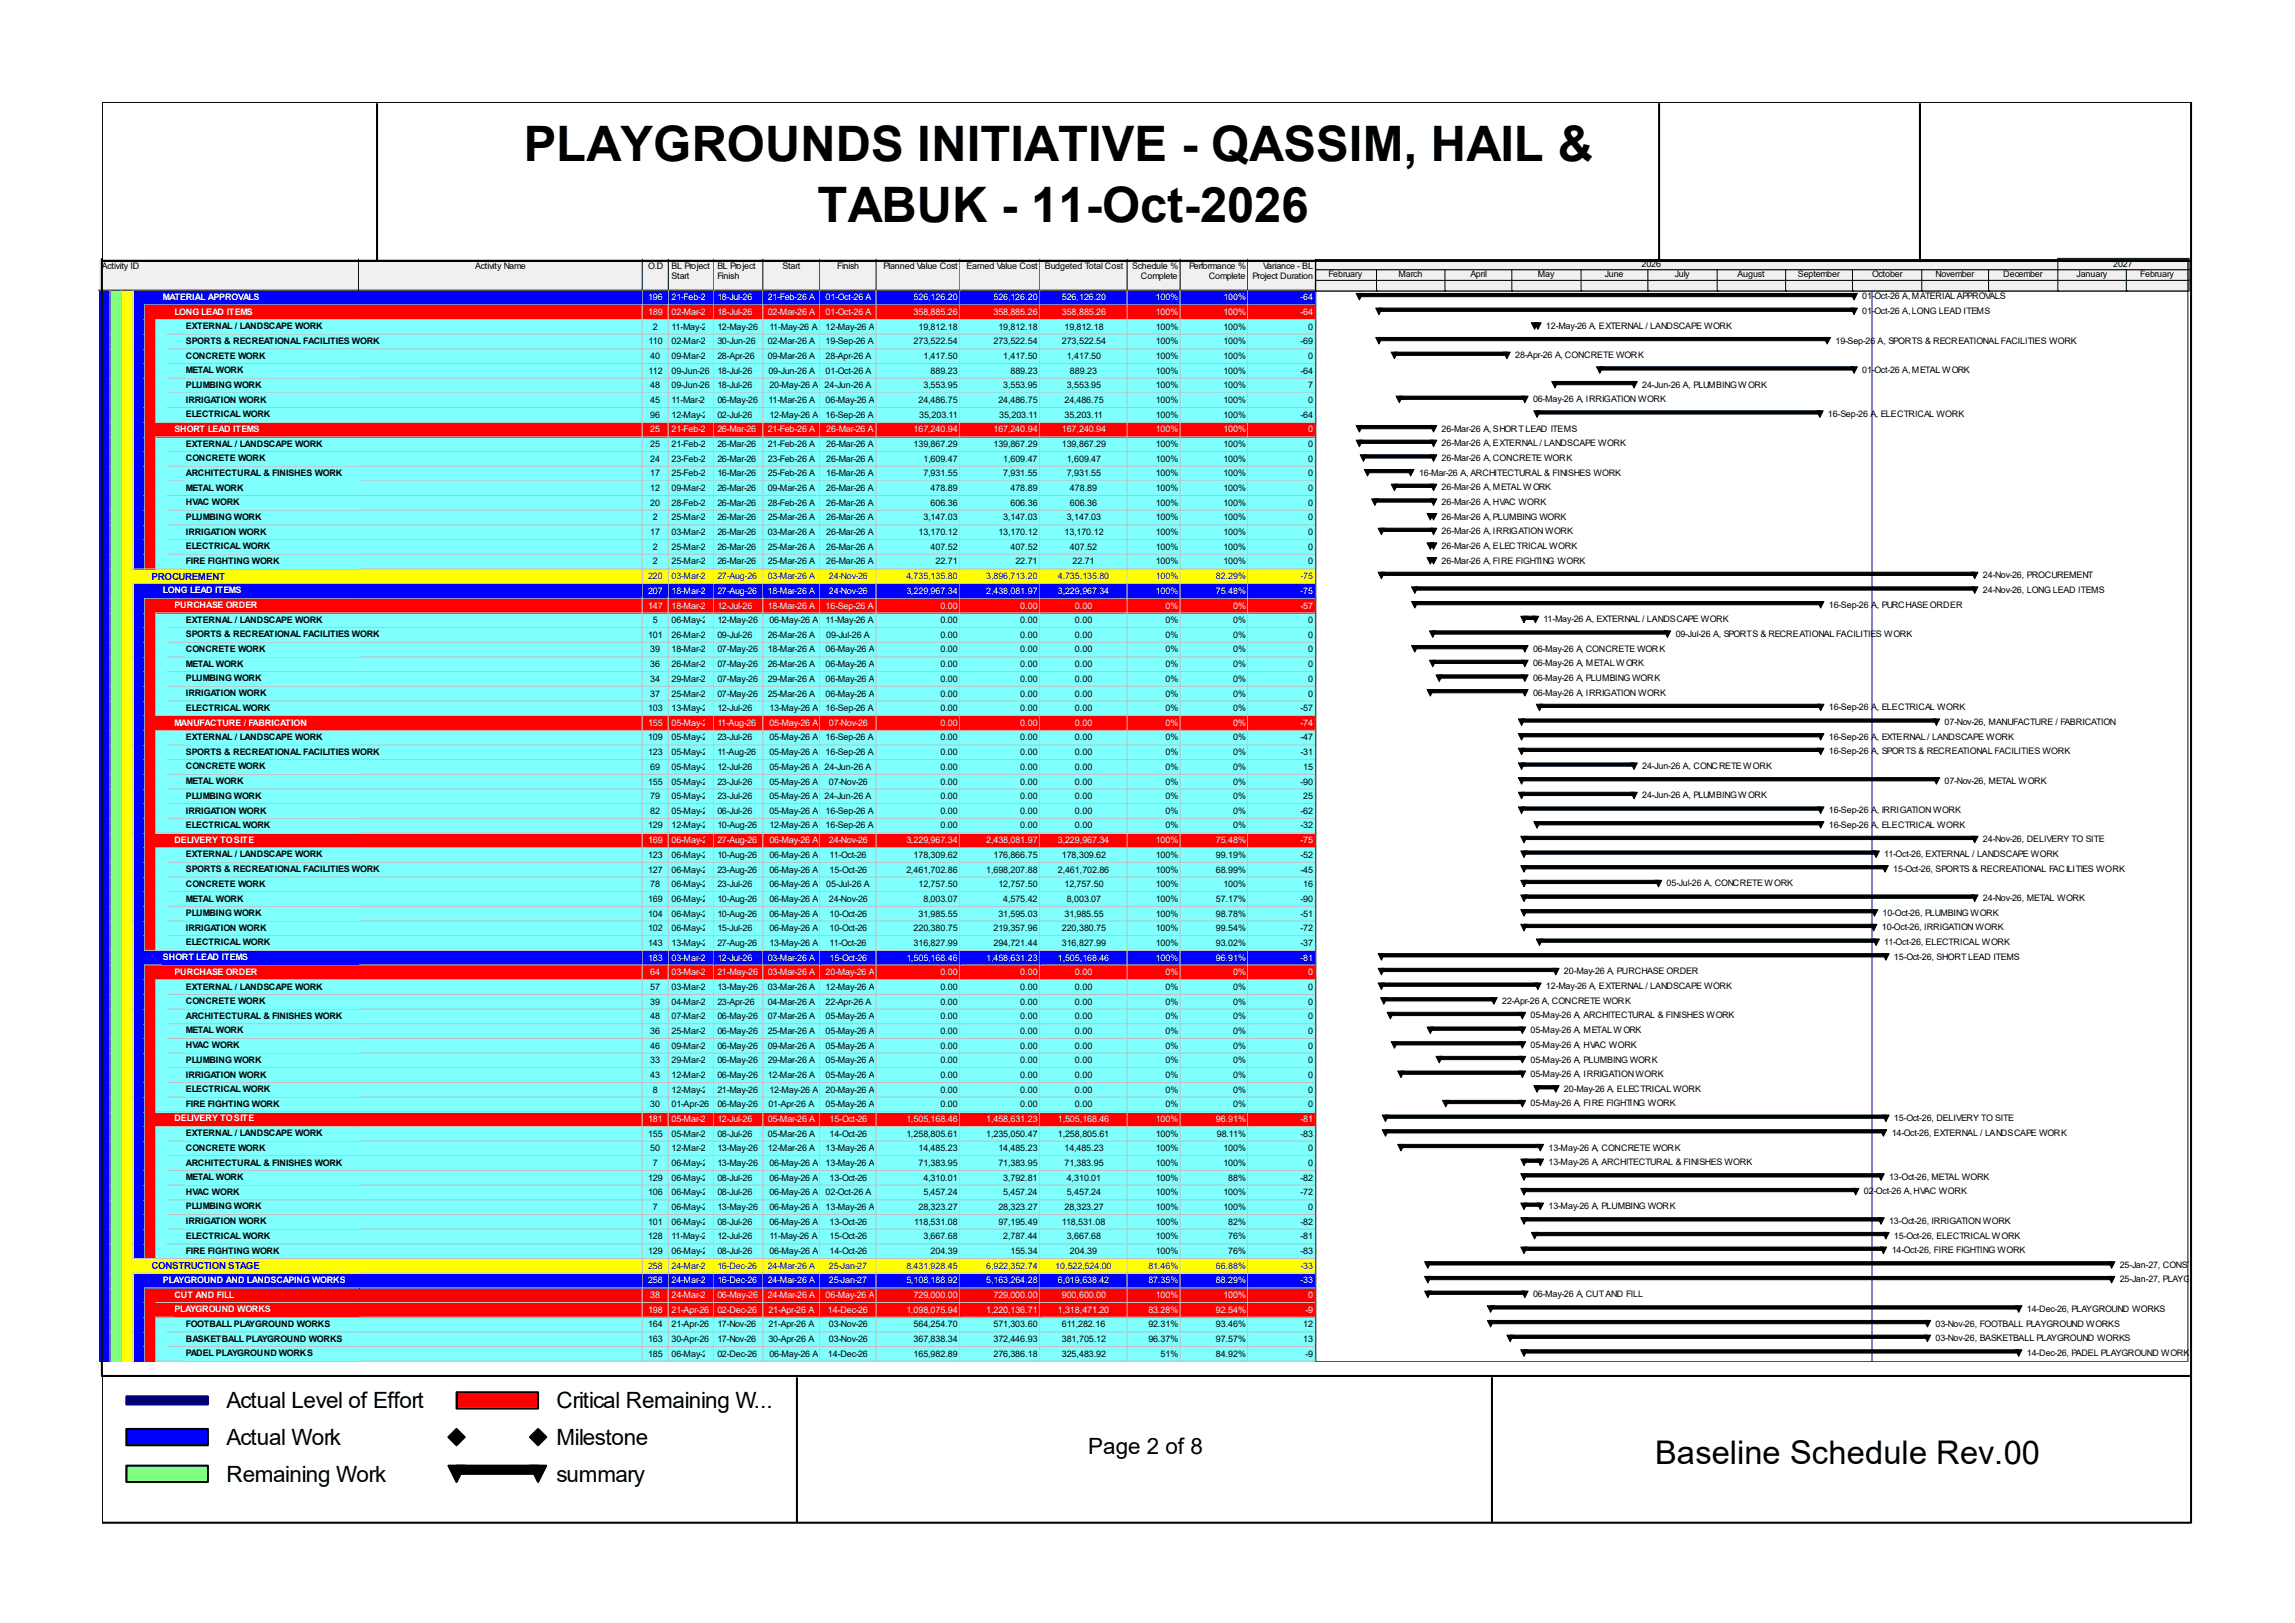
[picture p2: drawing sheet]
<svg xmlns="http://www.w3.org/2000/svg" width="297mm" height="210mm" viewBox="0 0 297 210" stroke-linecap="round" stroke-linejoin="round" font-family="sans-serif">
<defs><g id="words">
<g font-size="6.3">
<text x="67.8" y="20.8">PLAYGROUNDS INITIATIVE - QASSIM, HAIL &amp;</text>
<text x="105.8" y="28.7">TABUK - 11-Oct-2026</text>
</g>
<text font-size="4.2" x="214.2" y="189.4">Baseline Schedule Rev.00</text>
<g font-size="2.9">
<text x="29.3" y="182.2">Actual Level of Effort</text>
<text x="72" y="182.2">Critical Remaining W...</text>
<text x="29.3" y="187">Actual Work</text>
<text x="29.3" y="191.8">Remaining Work</text>
<text x="72" y="187">Milestone</text>
<text x="72" y="191.8">summary</text>
<text x="140.8" y="188.1">Page 2 of 8</text>
</g>
<g font-size="1.3" fill="#00f">
<text x="19.6" y="75">PROCUREMENT</text>
<text x="19.6" y="164.3">CONSTRUCTION STAGE</text>
</g>
<g font-size="1.2">
<text x="13.2" y="34.8">Activity ID</text>
<text x="61.5" y="34.8">Activity Name</text>
<text x="83.9" y="34.8">O.D</text>
<text x="86.9" y="34.8">BL Project</text>
<text x="92.8" y="34.8">BL Project</text>
<text x="101.3" y="34.8">Start</text>
<text x="108.3" y="34.8">Finish</text>
<text x="114.3" y="34.8">Planned Value Cost</text>
<text x="125.1" y="34.8">Earned Value Cost</text>
<text x="135.2" y="34.8">Budgeted Total Cost</text>
<text x="146.5" y="34.8">Schedule %</text>
<text x="153.9" y="34.8">Performance %</text>
<text x="163.5" y="34.8">Variance - BL</text>
<text x="171.9" y="35.9">February</text>
<text x="181" y="35.9">March</text>
<text x="190.3" y="35.9">April</text>
<text x="199" y="35.9">May</text>
<text x="207.7" y="35.9">June</text>
<text x="212.4" y="34.5">2026</text>
<text x="216.7" y="35.9">July</text>
<text x="224.9" y="35.9">August</text>
<text x="232.7" y="35.9">September</text>
<text x="242.3" y="35.9">October</text>
<text x="250.5" y="35.9">November</text>
<text x="259.2" y="35.9">December</text>
<text x="268.7" y="35.9">January</text>
<text x="273.5" y="34.5">2027</text>
<text x="277" y="35.9">February</text>
<text x="86.9" y="36.1">Start</text>
<text x="92.8" y="36.1">Finish</text>
<text x="147.7" y="36.1">Complete</text>
<text x="156.4" y="36.1">Complete</text>
<text x="162.1" y="36.1">Project Duration</text>
<text x="241" y="38.7">01-Oct-26 A, MATERIAL APPROVALS</text>
<text x="241" y="40.6">01-Oct-26 A, LONG LEAD ITEMS</text>
<text x="24" y="42.6">EXTERNAL / LANDSCAPE WORK</text>
<text x="24" y="44.5">SPORTS &amp; RECREATIONAL FACILITIES WORK</text>
<text x="24" y="46.4">CONCRETE WORK</text>
<text x="83.9" y="44.6">110</text>
<text x="84.2" y="46.4">40</text>
<text x="84.5" y="42.7">2</text>
<text x="86.9" y="42.7">11-May-26</text>
<text x="86.9" y="44.6">02-Mar-26</text>
<text x="86.9" y="46.4">09-Mar-26</text>
<text x="92.8" y="42.7">12-May-26</text>
<text x="92.8" y="44.6">30-Jun-26</text>
<text x="92.8" y="46.4">28-Apr-26</text>
<text x="99.4" y="44.6">02-Mar-26 A</text>
<text x="99.4" y="46.4">09-Mar-26 A</text>
<text x="99.6" y="42.7">11-May-26 A</text>
<text x="106.8" y="42.7">12-May-26 A</text>
<text x="106.8" y="44.6">19-Sep-26 A</text>
<text x="106.8" y="46.4">28-Apr-26 A</text>
<text x="118.2" y="44.6">273,522.54</text>
<text x="118.9" y="42.7">19,812.18</text>
<text x="119.5" y="46.4">1,417.50</text>
<text x="128.6" y="44.6">273,522.54</text>
<text x="129.2" y="42.7">19,812.18</text>
<text x="129.8" y="46.4">1,417.50</text>
<text x="137.4" y="44.6">273,522.54</text>
<text x="137.8" y="42.7">19,812.18</text>
<text x="138" y="46.4">1,417.50</text>
<text x="149.6" y="42.7">100%</text>
<text x="149.6" y="44.6">100%</text>
<text x="149.6" y="46.4">100%</text>
<text x="158.3" y="42.7">100%</text>
<text x="158.3" y="44.6">100%</text>
<text x="158.3" y="46.4">100%</text>
<text x="168.3" y="44.6">-69</text>
<text x="169.3" y="42.7">0</text>
<text x="169.3" y="46.4">0</text>
<text x="196.1" y="46.4">28-Apr-26 A, CONCRETE WORK</text>
<text x="200.1" y="42.5">12-May-26 A, EXTERNAL / LANDSCAPE WORK</text>
<text x="237.5" y="44.4">19-Sep-26 A, SPORTS &amp; RECREATIONAL FACILITIES WORK</text>
<text x="24" y="48.3">METAL WORK</text>
<text x="24" y="50.2">PLUMBING WORK</text>
<text x="24" y="52.1">IRRIGATION WORK</text>
<text x="83.9" y="48.3">112</text>
<text x="84.2" y="50.2">48</text>
<text x="84.2" y="52.2">45</text>
<text x="86.9" y="48.3">09-Jun-26</text>
<text x="86.9" y="50.2">09-Jun-26</text>
<text x="86.9" y="52.2">11-Mar-26</text>
<text x="92.8" y="48.3">18-Jul-26</text>
<text x="92.8" y="50.2">18-Jul-26</text>
<text x="92.8" y="52.2">06-May-26</text>
<text x="99.4" y="48.3">09-Jun-26 A</text>
<text x="99.4" y="52.2">11-Mar-26 A</text>
<text x="99.6" y="50.2">20-May-26 A 24-Jun-26 A</text>
<text x="106.8" y="48.3">01-Oct-26 A</text>
<text x="106.8" y="52.2">06-May-26 A</text>
<text x="118.9" y="52.2">24,486.75</text>
<text x="119.5" y="50.2">3,553.95</text>
<text x="120.4" y="48.3">889.23</text>
<text x="129.2" y="52.2">24,486.75</text>
<text x="129.8" y="50.2">3,553.95</text>
<text x="130.8" y="48.3">889.23</text>
<text x="137.8" y="52.2">24,486.75</text>
<text x="138" y="50.2">3,553.95</text>
<text x="138.5" y="48.3">889.23</text>
<text x="149.6" y="48.3">100%</text>
<text x="149.6" y="50.2">100%</text>
<text x="149.6" y="52.2">100%</text>
<text x="158.3" y="48.3">100%</text>
<text x="158.3" y="50.2">100%</text>
<text x="158.3" y="52.2">100%</text>
<text x="168.3" y="48.3">-64</text>
<text x="169.3" y="50.2">7</text>
<text x="169.3" y="52.2">0</text>
<text x="198.4" y="52">06-May-26 A, IRRIGATION WORK</text>
<text x="212.5" y="50.2">24-Jun-26 A, PLUMBING WORK</text>
<text x="236.6" y="53.9">16-Sep-26 A, ELECTRICAL WORK</text>
<text x="241" y="48.3">01-Oct-26 A, METAL WORK</text>
<text x="24" y="54">ELECTRICAL WORK</text>
<text x="24" y="57.8">EXTERNAL / LANDSCAPE WORK</text>
<text x="24" y="59.7">CONCRETE WORK</text>
<text x="84.2" y="54.1">96</text>
<text x="84.2" y="57.8">25</text>
<text x="84.2" y="59.7">24</text>
<text x="86.9" y="54.1">12-May-26</text>
<text x="86.9" y="57.8">21-Feb-26</text>
<text x="86.9" y="59.7">23-Feb-26</text>
<text x="92.8" y="54.1">02-Jul-26</text>
<text x="92.8" y="57.8">26-Mar-26</text>
<text x="92.8" y="59.7">26-Mar-26</text>
<text x="99.4" y="57.8">21-Feb-26 A</text>
<text x="99.4" y="59.7">23-Feb-26 A</text>
<text x="99.6" y="54.1">12-May-26 A</text>
<text x="106.8" y="54.1">16-Sep-26 A</text>
<text x="106.9" y="57.8">26-Mar-26 A</text>
<text x="106.9" y="59.7">26-Mar-26 A</text>
<text x="118.2" y="57.8">139,867.29</text>
<text x="119" y="54.1">35,203.11</text>
<text x="119.5" y="59.7">1,609.47</text>
<text x="128.6" y="57.8">139,867.29</text>
<text x="129.3" y="54.1">35,203.11</text>
<text x="129.8" y="59.7">1,609.47</text>
<text x="137.4" y="57.8">139,867.29</text>
<text x="137.8" y="54.1">35,203.11</text>
<text x="138" y="59.7">1,609.47</text>
<text x="149.6" y="54.1">100%</text>
<text x="149.6" y="57.8">100%</text>
<text x="149.6" y="59.7">100%</text>
<text x="158.3" y="54.1">100%</text>
<text x="158.3" y="57.8">100%</text>
<text x="158.3" y="59.7">100%</text>
<text x="168.3" y="54.1">-64</text>
<text x="169.3" y="57.8">0</text>
<text x="169.3" y="59.7">0</text>
<text x="186.6" y="55.8">26-Mar-26 A, SHORT LEAD ITEMS</text>
<text x="186.6" y="57.7">26-Mar-26 A, EXTERNAL / LANDSCAPE WORK</text>
<text x="186.6" y="59.6">26-Mar-26 A, CONCRETE WORK</text>
<text x="24" y="61.6">ARCHITECTURAL &amp; FINISHES WORK</text>
<text x="24" y="63.5">METAL WORK</text>
<text x="24" y="65.4">HVAC WORK</text>
<text x="84.2" y="61.6">17</text>
<text x="84.2" y="63.5">12</text>
<text x="84.2" y="65.4">20</text>
<text x="86.9" y="61.6">25-Feb-26</text>
<text x="86.9" y="63.5">09-Mar-26</text>
<text x="86.9" y="65.4">28-Feb-26</text>
<text x="92.8" y="61.6">16-Mar-26</text>
<text x="92.8" y="63.5">26-Mar-26</text>
<text x="92.8" y="65.4">26-Mar-26</text>
<text x="99.4" y="61.6">25-Feb-26 A</text>
<text x="99.4" y="63.5">09-Mar-26 A</text>
<text x="99.4" y="65.4">28-Feb-26 A</text>
<text x="106.9" y="61.6">16-Mar-26 A</text>
<text x="106.9" y="63.5">26-Mar-26 A</text>
<text x="106.9" y="65.4">26-Mar-26 A</text>
<text x="119.5" y="61.6">7,931.55</text>
<text x="120.4" y="63.5">478.89</text>
<text x="120.4" y="65.4">606.36</text>
<text x="129.8" y="61.6">7,931.55</text>
<text x="130.8" y="63.5">478.89</text>
<text x="130.8" y="65.4">606.36</text>
<text x="138" y="61.6">7,931.55</text>
<text x="138.5" y="63.5">478.89</text>
<text x="138.5" y="65.4">606.36</text>
<text x="149.6" y="61.6">100%</text>
<text x="149.6" y="63.5">100%</text>
<text x="149.6" y="65.4">100%</text>
<text x="158.3" y="61.6">100%</text>
<text x="158.3" y="63.5">100%</text>
<text x="158.3" y="65.4">100%</text>
<text x="169.3" y="61.6">0</text>
<text x="169.3" y="63.5">0</text>
<text x="169.3" y="65.4">0</text>
<text x="183.6" y="61.6">16-Mar-26 A, ARCHITECTURAL &amp; FINISHES WORK</text>
<text x="186.6" y="63.4">26-Mar-26 A, METAL WORK</text>
<text x="186.6" y="65.3">26-Mar-26 A, HVAC WORK</text>
<text x="24" y="67.3">PLUMBING WORK</text>
<text x="24" y="69.2">IRRIGATION WORK</text>
<text x="24" y="71.1">ELECTRICAL WORK</text>
<text x="84.2" y="69.3">17</text>
<text x="84.5" y="67.4">2</text>
<text x="84.5" y="71.1">2</text>
<text x="86.9" y="67.4">25-Mar-26</text>
<text x="86.9" y="69.3">03-Mar-26</text>
<text x="86.9" y="71.1">25-Mar-26</text>
<text x="92.8" y="67.4">26-Mar-26</text>
<text x="92.8" y="69.3">26-Mar-26</text>
<text x="92.8" y="71.1">26-Mar-26</text>
<text x="99.4" y="67.4">25-Mar-26 A</text>
<text x="99.4" y="69.3">03-Mar-26 A</text>
<text x="99.4" y="71.1">25-Mar-26 A</text>
<text x="106.9" y="67.4">26-Mar-26 A</text>
<text x="106.9" y="69.3">26-Mar-26 A</text>
<text x="106.9" y="71.1">26-Mar-26 A</text>
<text x="118.9" y="69.3">13,170.12</text>
<text x="119.5" y="67.4">3,147.03</text>
<text x="120.4" y="71.1">407.52</text>
<text x="129.2" y="69.3">13,170.12</text>
<text x="129.8" y="67.4">3,147.03</text>
<text x="130.8" y="71.1">407.52</text>
<text x="137.8" y="69.3">13,170.12</text>
<text x="138" y="67.4">3,147.03</text>
<text x="138.5" y="71.1">407.52</text>
<text x="149.6" y="67.4">100%</text>
<text x="149.6" y="69.3">100%</text>
<text x="149.6" y="71.1">100%</text>
<text x="158.3" y="67.4">100%</text>
<text x="158.3" y="69.3">100%</text>
<text x="158.3" y="71.1">100%</text>
<text x="169.3" y="67.4">0</text>
<text x="169.3" y="69.3">0</text>
<text x="169.3" y="71.1">0</text>
<text x="186.6" y="67.2">26-Mar-26 A, PLUMBING WORK</text>
<text x="186.6" y="69.1">26-Mar-26 A, IRRIGATION WORK</text>
<text x="186.6" y="71">26-Mar-26 A, ELECTRICAL WORK</text>
<text x="24" y="73">FIRE FIGHTING WORK</text>
<text x="84.5" y="73">2</text>
<text x="86.9" y="73">25-Mar-26</text>
<text x="92.8" y="73">26-Mar-26</text>
<text x="99.4" y="73">25-Mar-26 A</text>
<text x="106.9" y="73">26-Mar-26 A</text>
<text x="121.1" y="73">22.71</text>
<text x="131.4" y="73">22.71</text>
<text x="138.8" y="73">22.71</text>
<text x="149.6" y="73">100%</text>
<text x="158.3" y="73">100%</text>
<text x="169.3" y="73">0</text>
<text x="186.6" y="72.9">26-Mar-26 A, FIRE FIGHTING WORK</text>
<text x="256.6" y="74.8">24-Nov-26, PROCUREMENT</text>
<text x="256.6" y="76.7">24-Nov-26, LONG LEAD ITEMS</text>
<text x="24" y="80.6">EXTERNAL / LANDSCAPE WORK</text>
<text x="24" y="82.5">SPORTS &amp; RECREATIONAL FACILITIES WORK</text>
<text x="83.9" y="82.5">101</text>
<text x="84.5" y="80.6">5</text>
<text x="86.9" y="80.6">06-May-26</text>
<text x="86.9" y="82.5">26-Mar-26</text>
<text x="92.8" y="80.6">12-May-26</text>
<text x="92.8" y="82.5">09-Jul-26</text>
<text x="99.4" y="82.5">26-Mar-26 A</text>
<text x="99.6" y="80.6">06-May-26 A</text>
<text x="106.8" y="80.6">11-May-26 A</text>
<text x="106.9" y="82.5">09-Jul-26 A</text>
<text x="121.7" y="80.6">0.00</text>
<text x="121.7" y="82.5">0.00</text>
<text x="132" y="80.6">0.00</text>
<text x="132" y="82.5">0.00</text>
<text x="139.1" y="80.6">0.00</text>
<text x="139.1" y="82.5">0.00</text>
<text x="150.8" y="80.6">0%</text>
<text x="150.8" y="82.5">0%</text>
<text x="159.6" y="80.6">0%</text>
<text x="159.6" y="82.5">0%</text>
<text x="169.3" y="80.6">0</text>
<text x="169.3" y="82.5">0</text>
<text x="199.8" y="80.5">11-May-26 A, EXTERNAL / LANDSCAPE WORK</text>
<text x="216.9" y="82.4">09-Jul-26 A, SPORTS &amp; RECREATIONAL FACILITIES WORK</text>
<text x="236.7" y="78.6">16-Sep-26 A, PURCHASE ORDER</text>
<text x="24" y="84.4">CONCRETE WORK</text>
<text x="24" y="86.3">METAL WORK</text>
<text x="24" y="88.2">PLUMBING WORK</text>
<text x="84.2" y="84.4">39</text>
<text x="84.2" y="86.3">36</text>
<text x="84.2" y="88.2">34</text>
<text x="86.9" y="84.4">18-Mar-26</text>
<text x="86.9" y="86.3">26-Mar-26</text>
<text x="86.9" y="88.2">29-Mar-26</text>
<text x="92.8" y="84.4">07-May-26</text>
<text x="92.8" y="86.3">07-May-26</text>
<text x="92.8" y="88.2">07-May-26</text>
<text x="99.4" y="84.4">18-Mar-26 A</text>
<text x="99.4" y="86.3">26-Mar-26 A</text>
<text x="99.4" y="88.2">29-Mar-26 A</text>
<text x="106.8" y="84.4">06-May-26 A</text>
<text x="106.8" y="86.3">06-May-26 A</text>
<text x="106.8" y="88.2">06-May-26 A</text>
<text x="121.7" y="84.4">0.00</text>
<text x="121.7" y="86.3">0.00</text>
<text x="121.7" y="88.2">0.00</text>
<text x="132" y="84.4">0.00</text>
<text x="132" y="86.3">0.00</text>
<text x="132" y="88.2">0.00</text>
<text x="139.1" y="84.4">0.00</text>
<text x="139.1" y="86.3">0.00</text>
<text x="139.1" y="88.2">0.00</text>
<text x="150.8" y="84.4">0%</text>
<text x="150.8" y="86.3">0%</text>
<text x="150.8" y="88.2">0%</text>
<text x="159.6" y="84.4">0%</text>
<text x="159.6" y="86.3">0%</text>
<text x="159.6" y="88.2">0%</text>
<text x="169.3" y="84.4">0</text>
<text x="169.3" y="86.3">0</text>
<text x="169.3" y="88.2">0</text>
<text x="198.4" y="84.3">06-May-26 A, CONCRETE WORK</text>
<text x="198.4" y="86.2">06-May-26 A, METAL WORK</text>
<text x="198.4" y="88.1">06-May-26 A, PLUMBING WORK</text>
<text x="24" y="90.1">IRRIGATION WORK</text>
<text x="24" y="92">ELECTRICAL WORK</text>
<text x="24" y="95.8">EXTERNAL / LANDSCAPE WORK</text>
<text x="83.9" y="92">103</text>
<text x="83.9" y="95.8">109</text>
<text x="84.2" y="90.1">37</text>
<text x="86.9" y="90.1">25-Mar-26</text>
<text x="86.9" y="92">13-May-26</text>
<text x="86.9" y="95.8">05-May-26</text>
<text x="92.8" y="90.1">07-May-26</text>
<text x="92.8" y="92">12-Jul-26</text>
<text x="92.8" y="95.8">23-Jul-26</text>
<text x="99.4" y="90.1">25-Mar-26 A</text>
<text x="99.6" y="92">13-May-26 A</text>
<text x="99.6" y="95.8">05-May-26 A</text>
<text x="106.8" y="90.1">06-May-26 A</text>
<text x="106.8" y="92">16-Sep-26 A</text>
<text x="106.8" y="95.8">16-Sep-26 A</text>
<text x="121.7" y="90.1">0.00</text>
<text x="121.7" y="92">0.00</text>
<text x="121.7" y="95.8">0.00</text>
<text x="132" y="90.1">0.00</text>
<text x="132" y="92">0.00</text>
<text x="132" y="95.8">0.00</text>
<text x="139.1" y="90.1">0.00</text>
<text x="139.1" y="92">0.00</text>
<text x="139.1" y="95.8">0.00</text>
<text x="150.8" y="90.1">0%</text>
<text x="150.8" y="92">0%</text>
<text x="150.8" y="95.8">0%</text>
<text x="159.6" y="90.1">0%</text>
<text x="159.6" y="92">0%</text>
<text x="159.6" y="95.8">0%</text>
<text x="168.3" y="92">-57</text>
<text x="168.3" y="95.8">-47</text>
<text x="169.3" y="90.1">0</text>
<text x="198.4" y="90">06-May-26 A, IRRIGATION WORK</text>
<text x="236.7" y="91.9">16-Sep-26 A, ELECTRICAL WORK</text>
<text x="236.7" y="95.7">16-Sep-26 A, EXTERNAL / LANDSCAPE WORK</text>
<text x="251.7" y="93.8">07-Nov-26, MANUFACTURE / FABRICATION</text>
<text x="24" y="97.7">SPORTS &amp; RECREATIONAL FACILITIES WORK</text>
<text x="24" y="99.6">CONCRETE WORK</text>
<text x="24" y="101.5">METAL WORK</text>
<text x="83.9" y="97.7">123</text>
<text x="83.9" y="101.5">155</text>
<text x="84.2" y="99.6">69</text>
<text x="86.9" y="97.7">05-May-26</text>
<text x="86.9" y="99.6">05-May-26</text>
<text x="86.9" y="101.5">05-May-26</text>
<text x="92.8" y="97.7">11-Aug-26</text>
<text x="92.8" y="99.6">12-Jul-26</text>
<text x="92.8" y="101.5">23-Jul-26</text>
<text x="99.6" y="97.7">05-May-26 A</text>
<text x="99.6" y="99.6">05-May-26 A 24-Jun-26 A</text>
<text x="99.6" y="101.5">05-May-26 A</text>
<text x="106.8" y="97.7">16-Sep-26 A</text>
<text x="107.3" y="101.5">07-Nov-26</text>
<text x="121.7" y="97.7">0.00</text>
<text x="121.7" y="99.6">0.00</text>
<text x="121.7" y="101.5">0.00</text>
<text x="132" y="97.7">0.00</text>
<text x="132" y="99.6">0.00</text>
<text x="132" y="101.5">0.00</text>
<text x="139.1" y="97.7">0.00</text>
<text x="139.1" y="99.6">0.00</text>
<text x="139.1" y="101.5">0.00</text>
<text x="150.8" y="97.7">0%</text>
<text x="150.8" y="99.6">0%</text>
<text x="150.8" y="101.5">0%</text>
<text x="159.6" y="97.7">0%</text>
<text x="159.6" y="99.6">0%</text>
<text x="159.6" y="101.5">0%</text>
<text x="168.3" y="97.7">-31</text>
<text x="168.3" y="101.5">-90</text>
<text x="168.7" y="99.6">15</text>
<text x="212.5" y="99.5">24-Jun-26 A, CONCRETE WORK</text>
<text x="236.7" y="97.6">16-Sep-26 A, SPORTS &amp; RECREATIONAL FACILITIES WORK</text>
<text x="251.7" y="101.4">07-Nov-26, METAL WORK</text>
<text x="24" y="103.4">PLUMBING WORK</text>
<text x="24" y="105.3">IRRIGATION WORK</text>
<text x="24" y="107.1">ELECTRICAL WORK</text>
<text x="83.9" y="107.2">129</text>
<text x="84.2" y="103.4">79</text>
<text x="84.2" y="105.3">82</text>
<text x="86.9" y="103.4">05-May-26</text>
<text x="86.9" y="105.3">05-May-26</text>
<text x="86.9" y="107.2">12-May-26</text>
<text x="92.8" y="103.4">23-Jul-26</text>
<text x="92.8" y="105.3">06-Jul-26</text>
<text x="92.8" y="107.2">10-Aug-26</text>
<text x="99.6" y="103.4">05-May-26 A 24-Jun-26 A</text>
<text x="99.6" y="105.3">05-May-26 A</text>
<text x="99.6" y="107.2">12-May-26 A</text>
<text x="106.8" y="105.3">16-Sep-26 A</text>
<text x="106.8" y="107.2">16-Sep-26 A</text>
<text x="121.7" y="103.4">0.00</text>
<text x="121.7" y="105.3">0.00</text>
<text x="121.7" y="107.2">0.00</text>
<text x="132" y="103.4">0.00</text>
<text x="132" y="105.3">0.00</text>
<text x="132" y="107.2">0.00</text>
<text x="139.1" y="103.4">0.00</text>
<text x="139.1" y="105.3">0.00</text>
<text x="139.1" y="107.2">0.00</text>
<text x="150.8" y="103.4">0%</text>
<text x="150.8" y="105.3">0%</text>
<text x="150.8" y="107.2">0%</text>
<text x="159.6" y="103.4">0%</text>
<text x="159.6" y="105.3">0%</text>
<text x="159.6" y="107.2">0%</text>
<text x="168.3" y="105.3">-62</text>
<text x="168.3" y="107.2">-32</text>
<text x="168.7" y="103.4">25</text>
<text x="212.5" y="103.3">24-Jun-26 A, PLUMBING WORK</text>
<text x="236.7" y="105.2">16-Sep-26 A, IRRIGATION WORK</text>
<text x="236.7" y="107.1">16-Sep-26 A, ELECTRICAL WORK</text>
<text x="24" y="111">EXTERNAL / LANDSCAPE WORK</text>
<text x="24" y="112.9">SPORTS &amp; RECREATIONAL FACILITIES WORK</text>
<text x="83.9" y="111">123</text>
<text x="83.9" y="112.9">127</text>
<text x="86.9" y="111">06-May-26</text>
<text x="86.9" y="112.9">06-May-26</text>
<text x="92.8" y="111">10-Aug-26</text>
<text x="92.8" y="112.9">23-Aug-26</text>
<text x="99.6" y="111">06-May-26 A</text>
<text x="99.6" y="112.9">06-May-26 A</text>
<text x="107.4" y="111">11-Oct-26</text>
<text x="107.4" y="112.9">15-Oct-26</text>
<text x="117.3" y="112.9">2,461,702.86</text>
<text x="118.2" y="111">178,309.62</text>
<text x="127.6" y="112.9">1,698,207.88</text>
<text x="128.6" y="111">176,866.75</text>
<text x="136.9" y="112.9">2,461,702.86</text>
<text x="137.4" y="111">178,309.62</text>
<text x="149.6" y="111">100%</text>
<text x="149.6" y="112.9">100%</text>
<text x="157.4" y="111">99.19%</text>
<text x="157.4" y="112.9">68.99%</text>
<text x="168.3" y="111">-52</text>
<text x="168.3" y="112.9">-45</text>
<text x="243.8" y="110.9">11-Oct-26, EXTERNAL / LANDSCAPE WORK</text>
<text x="245" y="112.8">15-Oct-26, SPORTS &amp; RECREATIONAL FACILITIES WORK</text>
<text x="256.6" y="109">24-Nov-26, DELIVERY TO SITE</text>
<text x="24" y="114.8">CONCRETE WORK</text>
<text x="24" y="116.7">METAL WORK</text>
<text x="24" y="118.6">PLUMBING WORK</text>
<text x="83.9" y="116.7">169</text>
<text x="83.9" y="118.6">104</text>
<text x="84.2" y="114.8">78</text>
<text x="86.9" y="114.8">06-May-26</text>
<text x="86.9" y="116.7">06-May-26</text>
<text x="86.9" y="118.6">06-May-26</text>
<text x="92.8" y="114.8">23-Jul-26</text>
<text x="92.8" y="116.7">10-Aug-26</text>
<text x="92.8" y="118.6">10-Aug-26</text>
<text x="99.6" y="114.8">06-May-26 A</text>
<text x="99.6" y="116.7">06-May-26 A</text>
<text x="99.6" y="118.6">06-May-26 A</text>
<text x="106.9" y="114.8">05-Jul-26 A</text>
<text x="107.3" y="116.7">24-Nov-26</text>
<text x="107.4" y="118.6">10-Oct-26</text>
<text x="118.9" y="114.8">12,757.50</text>
<text x="118.9" y="118.6">31,985.55</text>
<text x="119.5" y="116.7">8,003.07</text>
<text x="129.2" y="114.8">12,757.50</text>
<text x="129.2" y="118.6">31,595.03</text>
<text x="129.8" y="116.7">4,575.42</text>
<text x="137.8" y="114.8">12,757.50</text>
<text x="137.8" y="118.6">31,985.55</text>
<text x="138" y="116.7">8,003.07</text>
<text x="149.6" y="114.8">100%</text>
<text x="149.6" y="116.7">100%</text>
<text x="149.6" y="118.6">100%</text>
<text x="157.4" y="116.7">57.17%</text>
<text x="157.4" y="118.6">98.78%</text>
<text x="158.3" y="114.8">100%</text>
<text x="168.3" y="116.7">-90</text>
<text x="168.3" y="118.6">-51</text>
<text x="168.7" y="114.8">16</text>
<text x="215.7" y="114.7">05-Jul-26 A, CONCRETE WORK</text>
<text x="243.6" y="118.5">10-Oct-26, PLUMBING WORK</text>
<text x="256.6" y="116.6">24-Nov-26, METAL WORK</text>
<text x="24" y="120.4">IRRIGATION WORK</text>
<text x="24" y="122.3">ELECTRICAL WORK</text>
<text x="83.9" y="120.5">102</text>
<text x="83.9" y="122.4">143</text>
<text x="86.9" y="120.5">06-May-26</text>
<text x="86.9" y="122.4">13-May-26</text>
<text x="92.8" y="120.5">15-Jul-26</text>
<text x="92.8" y="122.4">27-Aug-26</text>
<text x="99.6" y="120.5">06-May-26 A</text>
<text x="99.6" y="122.4">13-May-26 A</text>
<text x="107.4" y="120.5">10-Oct-26</text>
<text x="107.4" y="122.4">11-Oct-26</text>
<text x="118.2" y="120.5">220,380.75</text>
<text x="118.2" y="122.4">316,827.99</text>
<text x="128.6" y="120.5">219,357.96</text>
<text x="128.6" y="122.4">294,721.44</text>
<text x="137.4" y="120.5">220,380.75</text>
<text x="137.4" y="122.4">316,827.99</text>
<text x="149.6" y="120.5">100%</text>
<text x="149.6" y="122.4">100%</text>
<text x="157.4" y="120.5">99.54%</text>
<text x="157.4" y="122.4">93.02%</text>
<text x="168.3" y="120.5">-72</text>
<text x="168.3" y="122.4">-37</text>
<text x="243.5" y="120.4">10-Oct-26, IRRIGATION WORK</text>
<text x="243.8" y="122.3">11-Oct-26, ELECTRICAL WORK</text>
<text x="245.1" y="124.2">15-Oct-26, SHORT LEAD ITEMS</text>
<text x="24" y="128.1">EXTERNAL / LANDSCAPE WORK</text>
<text x="24" y="130">CONCRETE WORK</text>
<text x="24" y="131.8">ARCHITECTURAL &amp; FINISHES WORK</text>
<text x="84.2" y="128.1">57</text>
<text x="84.2" y="130">39</text>
<text x="84.2" y="131.9">48</text>
<text x="86.9" y="128.1">03-Mar-26</text>
<text x="86.9" y="130">04-Mar-26</text>
<text x="86.9" y="131.9">07-Mar-26</text>
<text x="92.8" y="128.1">13-May-26</text>
<text x="92.8" y="130">23-Apr-26</text>
<text x="92.8" y="131.9">06-May-26</text>
<text x="99.4" y="128.1">03-Mar-26 A</text>
<text x="99.4" y="130">04-Mar-26 A</text>
<text x="99.4" y="131.9">07-Mar-26 A</text>
<text x="106.8" y="128.1">12-May-26 A</text>
<text x="106.8" y="130">22-Apr-26 A</text>
<text x="106.8" y="131.9">05-May-26 A</text>
<text x="121.7" y="128.1">0.00</text>
<text x="121.7" y="130">0.00</text>
<text x="121.7" y="131.9">0.00</text>
<text x="132" y="128.1">0.00</text>
<text x="132" y="130">0.00</text>
<text x="132" y="131.9">0.00</text>
<text x="139.1" y="128.1">0.00</text>
<text x="139.1" y="130">0.00</text>
<text x="139.1" y="131.9">0.00</text>
<text x="150.8" y="128.1">0%</text>
<text x="150.8" y="130">0%</text>
<text x="150.8" y="131.9">0%</text>
<text x="159.6" y="128.1">0%</text>
<text x="159.6" y="130">0%</text>
<text x="159.6" y="131.9">0%</text>
<text x="169.3" y="128.1">0</text>
<text x="169.3" y="130">0</text>
<text x="169.3" y="131.9">0</text>
<text x="194.4" y="129.9">22-Apr-26 A, CONCRETE WORK</text>
<text x="198.1" y="131.8">05-May-26 A, ARCHITECTURAL &amp; FINISHES WORK</text>
<text x="200.1" y="128">12-May-26 A, EXTERNAL / LANDSCAPE WORK</text>
<text x="202.4" y="126.1">20-May-26 A, PURCHASE ORDER</text>
<text x="24" y="133.7">METAL WORK</text>
<text x="24" y="135.6">HVAC WORK</text>
<text x="24" y="137.5">PLUMBING WORK</text>
<text x="84.2" y="133.8">36</text>
<text x="84.2" y="135.7">46</text>
<text x="84.2" y="137.6">33</text>
<text x="86.9" y="133.8">25-Mar-26</text>
<text x="86.9" y="135.7">09-Mar-26</text>
<text x="86.9" y="137.6">29-Mar-26</text>
<text x="92.8" y="133.8">06-May-26</text>
<text x="92.8" y="135.7">06-May-26</text>
<text x="92.8" y="137.6">06-May-26</text>
<text x="99.4" y="133.8">25-Mar-26 A</text>
<text x="99.4" y="135.7">09-Mar-26 A</text>
<text x="99.4" y="137.6">29-Mar-26 A</text>
<text x="106.8" y="133.8">05-May-26 A</text>
<text x="106.8" y="135.7">05-May-26 A</text>
<text x="106.8" y="137.6">05-May-26 A</text>
<text x="121.7" y="133.8">0.00</text>
<text x="121.7" y="135.7">0.00</text>
<text x="121.7" y="137.6">0.00</text>
<text x="132" y="133.8">0.00</text>
<text x="132" y="135.7">0.00</text>
<text x="132" y="137.6">0.00</text>
<text x="139.1" y="133.8">0.00</text>
<text x="139.1" y="135.7">0.00</text>
<text x="139.1" y="137.6">0.00</text>
<text x="150.8" y="133.8">0%</text>
<text x="150.8" y="135.7">0%</text>
<text x="150.8" y="137.6">0%</text>
<text x="159.6" y="133.8">0%</text>
<text x="159.6" y="135.7">0%</text>
<text x="159.6" y="137.6">0%</text>
<text x="169.3" y="133.8">0</text>
<text x="169.3" y="135.7">0</text>
<text x="169.3" y="137.6">0</text>
<text x="198.1" y="133.7">05-May-26 A, METAL WORK</text>
<text x="198.1" y="135.6">05-May-26 A, HVAC WORK</text>
<text x="198.1" y="137.5">05-May-26 A, PLUMBING WORK</text>
<text x="24" y="139.4">IRRIGATION WORK</text>
<text x="24" y="141.4">ELECTRICAL WORK</text>
<text x="24" y="143.3">FIRE FIGHTING WORK</text>
<text x="84.2" y="139.5">43</text>
<text x="84.2" y="143.3">30</text>
<text x="84.5" y="141.4">8</text>
<text x="86.9" y="139.5">12-Mar-26</text>
<text x="86.9" y="141.4">12-May-26</text>
<text x="86.9" y="143.3">01-Apr-26</text>
<text x="92.8" y="139.5">06-May-26</text>
<text x="92.8" y="141.4">21-May-26</text>
<text x="92.8" y="143.3">06-May-26</text>
<text x="99.4" y="139.5">12-Mar-26 A</text>
<text x="99.4" y="143.3">01-Apr-26 A</text>
<text x="99.6" y="141.4">12-May-26 A</text>
<text x="106.8" y="139.5">05-May-26 A</text>
<text x="106.8" y="141.4">20-May-26 A</text>
<text x="106.8" y="143.3">05-May-26 A</text>
<text x="121.7" y="139.5">0.00</text>
<text x="121.7" y="141.4">0.00</text>
<text x="121.7" y="143.3">0.00</text>
<text x="132" y="139.5">0.00</text>
<text x="132" y="141.4">0.00</text>
<text x="132" y="143.3">0.00</text>
<text x="139.1" y="139.5">0.00</text>
<text x="139.1" y="141.4">0.00</text>
<text x="139.1" y="143.3">0.00</text>
<text x="150.8" y="139.5">0%</text>
<text x="150.8" y="141.4">0%</text>
<text x="150.8" y="143.3">0%</text>
<text x="159.6" y="139.5">0%</text>
<text x="159.6" y="141.4">0%</text>
<text x="159.6" y="143.3">0%</text>
<text x="169.3" y="139.5">0</text>
<text x="169.3" y="141.4">0</text>
<text x="169.3" y="143.3">0</text>
<text x="198.1" y="139.4">05-May-26 A, IRRIGATION WORK</text>
<text x="198.1" y="143.2">05-May-26 A, FIRE FIGHTING WORK</text>
<text x="202.4" y="141.3">20-May-26 A, ELECTRICAL WORK</text>
<text x="24" y="147">EXTERNAL / LANDSCAPE WORK</text>
<text x="24" y="148.9">CONCRETE WORK</text>
<text x="83.9" y="147.1">155</text>
<text x="84.2" y="149">50</text>
<text x="86.9" y="147.1">05-Mar-26</text>
<text x="86.9" y="149">12-Mar-26</text>
<text x="92.8" y="147.1">08-Jul-26</text>
<text x="92.8" y="149">13-May-26</text>
<text x="99.4" y="147.1">05-Mar-26 A</text>
<text x="99.4" y="149">12-Mar-26 A</text>
<text x="106.8" y="149">13-May-26 A</text>
<text x="107.4" y="147.1">14-Oct-26</text>
<text x="117.3" y="147.1">1,258,805.61</text>
<text x="118.9" y="149">14,485.23</text>
<text x="127.6" y="147.1">1,235,050.47</text>
<text x="129.2" y="149">14,485.23</text>
<text x="136.9" y="147.1">1,258,805.61</text>
<text x="137.8" y="149">14,485.23</text>
<text x="149.6" y="147.1">100%</text>
<text x="149.6" y="149">100%</text>
<text x="157.5" y="147.1">98.11%</text>
<text x="158.3" y="149">100%</text>
<text x="168.3" y="147.1">-83</text>
<text x="169.3" y="149">0</text>
<text x="200.4" y="148.9">13-May-26 A, CONCRETE WORK</text>
<text x="244.8" y="147">14-Oct-26, EXTERNAL / LANDSCAPE WORK</text>
<text x="245.1" y="145.1">15-Oct-26, DELIVERY TO SITE</text>
<text x="24" y="150.8">ARCHITECTURAL &amp; FINISHES WORK</text>
<text x="24" y="152.7">METAL WORK</text>
<text x="24" y="154.6">HVAC WORK</text>
<text x="83.9" y="152.8">129</text>
<text x="83.9" y="154.7">106</text>
<text x="84.5" y="150.9">7</text>
<text x="86.9" y="150.9">06-May-26</text>
<text x="86.9" y="152.8">06-May-26</text>
<text x="86.9" y="154.7">06-May-26</text>
<text x="92.8" y="150.9">13-May-26</text>
<text x="92.8" y="152.8">08-Jul-26</text>
<text x="92.8" y="154.7">08-Jul-26</text>
<text x="99.6" y="150.9">06-May-26 A</text>
<text x="99.6" y="152.8">06-May-26 A</text>
<text x="99.6" y="154.7">06-May-26 A</text>
<text x="106.8" y="150.9">13-May-26 A</text>
<text x="106.8" y="154.7">02-Oct-26 A</text>
<text x="107.4" y="152.8">13-Oct-26</text>
<text x="118.9" y="150.9">71,383.95</text>
<text x="119.5" y="152.8">4,310.01</text>
<text x="119.5" y="154.7">5,457.24</text>
<text x="129.2" y="150.9">71,383.95</text>
<text x="129.8" y="152.8">3,792.81</text>
<text x="129.8" y="154.7">5,457.24</text>
<text x="137.8" y="150.9">71,383.95</text>
<text x="138" y="152.8">4,310.01</text>
<text x="138" y="154.7">5,457.24</text>
<text x="149.6" y="150.9">100%</text>
<text x="149.6" y="152.8">100%</text>
<text x="149.6" y="154.7">100%</text>
<text x="158.3" y="150.9">100%</text>
<text x="158.3" y="154.7">100%</text>
<text x="159" y="152.8">88%</text>
<text x="168.3" y="152.8">-82</text>
<text x="168.3" y="154.7">-72</text>
<text x="169.3" y="150.9">0</text>
<text x="200.4" y="150.7">13-May-26 A, ARCHITECTURAL &amp; FINISHES WORK</text>
<text x="241.2" y="154.6">02-Oct-26 A, HVAC WORK</text>
<text x="244.5" y="152.7">13-Oct-26, METAL WORK</text>
<text x="24" y="156.5">PLUMBING WORK</text>
<text x="24" y="158.4">IRRIGATION WORK</text>
<text x="24" y="160.3">ELECTRICAL WORK</text>
<text x="83.9" y="158.5">101</text>
<text x="83.9" y="160.4">128</text>
<text x="84.5" y="156.5">7</text>
<text x="86.9" y="156.5">06-May-26</text>
<text x="86.9" y="158.5">06-May-26</text>
<text x="86.9" y="160.4">11-May-26</text>
<text x="92.8" y="156.5">13-May-26</text>
<text x="92.8" y="158.5">08-Jul-26</text>
<text x="92.8" y="160.4">12-Jul-26</text>
<text x="99.6" y="156.5">06-May-26 A</text>
<text x="99.6" y="158.5">06-May-26 A</text>
<text x="99.6" y="160.4">11-May-26 A</text>
<text x="106.8" y="156.5">13-May-26 A</text>
<text x="107.4" y="158.5">13-Oct-26</text>
<text x="107.4" y="160.4">15-Oct-26</text>
<text x="118.3" y="158.5">118,531.08</text>
<text x="118.9" y="156.5">28,323.27</text>
<text x="119.5" y="160.4">3,667.68</text>
<text x="129.2" y="156.5">28,323.27</text>
<text x="129.2" y="158.5">97,195.49</text>
<text x="129.8" y="160.4">2,787.44</text>
<text x="137.4" y="158.5">118,531.08</text>
<text x="137.8" y="156.5">28,323.27</text>
<text x="138" y="160.4">3,667.68</text>
<text x="149.6" y="156.5">100%</text>
<text x="149.6" y="158.5">100%</text>
<text x="149.6" y="160.4">100%</text>
<text x="158.3" y="156.5">100%</text>
<text x="159" y="158.5">82%</text>
<text x="159" y="160.4">76%</text>
<text x="168.3" y="158.5">-82</text>
<text x="168.3" y="160.4">-81</text>
<text x="169.3" y="156.5">0</text>
<text x="200.4" y="156.5">13-May-26 A, PLUMBING WORK</text>
<text x="244.5" y="158.4">13-Oct-26, IRRIGATION WORK</text>
<text x="245.1" y="160.3">15-Oct-26, ELECTRICAL WORK</text>
<text x="24" y="162.2">FIRE FIGHTING WORK</text>
<text x="83.9" y="162.3">129</text>
<text x="86.9" y="162.3">06-May-26</text>
<text x="92.8" y="162.3">08-Jul-26</text>
<text x="99.6" y="162.3">06-May-26 A</text>
<text x="107.4" y="162.3">14-Oct-26</text>
<text x="120.4" y="162.3">204.39</text>
<text x="130.8" y="162.3">155.34</text>
<text x="138.5" y="162.3">204.39</text>
<text x="149.6" y="162.3">100%</text>
<text x="159" y="162.3">76%</text>
<text x="168.3" y="162.3">-83</text>
<text x="198.4" y="167.9">06-May-26 A, CUT AND FILL</text>
<text x="244.8" y="162.2">14-Oct-26, FIRE FIGHTING WORK</text>
<text x="274.3" y="164">25-Jan-27, CONSTRUCTION STAGE</text>
<text x="274.3" y="165.9">25-Jan-27, PLAYGROUND AND LANDSCAPING</text>
<text x="24" y="171.7">FOOTBALL PLAYGROUND WORKS</text>
<text x="24" y="173.6">BASKETBALL PLAYGROUND WORKS</text>
<text x="83.9" y="171.7">164</text>
<text x="83.9" y="173.7">163</text>
<text x="86.9" y="171.7">21-Apr-26</text>
<text x="86.9" y="173.7">30-Apr-26</text>
<text x="92.8" y="171.7">17-Nov-26</text>
<text x="92.8" y="173.7">17-Nov-26</text>
<text x="99.4" y="171.7">21-Apr-26 A</text>
<text x="99.4" y="173.7">30-Apr-26 A</text>
<text x="107.3" y="171.7">03-Nov-26</text>
<text x="107.3" y="173.7">03-Nov-26</text>
<text x="118.2" y="171.7">564,254.70</text>
<text x="118.2" y="173.7">367,838.34</text>
<text x="128.6" y="171.7">571,303.60</text>
<text x="128.6" y="173.7">372,446.93</text>
<text x="137.4" y="171.7">611,282.16</text>
<text x="137.4" y="173.7">381,705.12</text>
<text x="148.6" y="171.7">92.31%</text>
<text x="148.6" y="173.7">96.37%</text>
<text x="157.4" y="171.7">93.46%</text>
<text x="157.4" y="173.7">97.57%</text>
<text x="168.7" y="171.7">12</text>
<text x="168.7" y="173.7">13</text>
<text x="250.5" y="171.7">03-Nov-26, FOOTBALL PLAYGROUND WORKS</text>
<text x="250.5" y="173.6">03-Nov-26, BASKETBALL PLAYGROUND WORKS</text>
<text x="262.3" y="169.8">14-Dec-26, PLAYGROUND WORKS</text>
<text x="24" y="175.5">PADEL PLAYGROUND WORKS</text>
<text x="83.9" y="175.6">185</text>
<text x="86.9" y="175.6">06-May-26</text>
<text x="92.8" y="175.6">02-Dec-26</text>
<text x="99.6" y="175.6">06-May-26 A</text>
<text x="107.1" y="175.6">14-Dec-26</text>
<text x="118.2" y="175.6">165,982.89</text>
<text x="128.6" y="175.6">276,386.18</text>
<text x="137.4" y="175.6">325,483.92</text>
<text x="150.2" y="175.6">51%</text>
<text x="157.4" y="175.6">84.92%</text>
<text x="169" y="175.6">-9</text>
<text x="262.3" y="175.4">14-Dec-26, PADEL PLAYGROUND WORKS</text>
</g>
<g font-size="1.2" fill="#fff">
<text x="21.1" y="38.8">MATERIAL APPROVALS</text>
<text x="22.6" y="40.7">LONG LEAD ITEMS</text>
<text x="83.9" y="38.9">196</text>
<text x="83.9" y="40.8">189</text>
<text x="86.9" y="38.9">21-Feb-26</text>
<text x="86.9" y="40.8">02-Mar-26</text>
<text x="92.8" y="38.9">18-Jul-26</text>
<text x="92.8" y="40.8">18-Jul-26</text>
<text x="99.4" y="38.9">21-Feb-26 A</text>
<text x="99.4" y="40.8">02-Mar-26 A</text>
<text x="106.8" y="38.9">01-Oct-26 A</text>
<text x="106.8" y="40.8">01-Oct-26 A</text>
<text x="118.2" y="38.9">526,126.20</text>
<text x="118.2" y="40.8">358,885.26</text>
<text x="128.6" y="38.9">526,126.20</text>
<text x="128.6" y="40.8">358,885.26</text>
<text x="137.4" y="38.9">526,126.20</text>
<text x="137.4" y="40.8">358,885.26</text>
<text x="149.6" y="38.9">100%</text>
<text x="149.6" y="40.8">100%</text>
<text x="158.3" y="38.9">100%</text>
<text x="158.3" y="40.8">100%</text>
<text x="168.3" y="38.9">-64</text>
<text x="168.3" y="40.8">-64</text>
<text x="22.6" y="55.9">SHORT LEAD ITEMS</text>
<text x="84.2" y="56">25</text>
<text x="86.9" y="56">21-Feb-26</text>
<text x="92.8" y="56">26-Mar-26</text>
<text x="99.4" y="56">21-Feb-26 A</text>
<text x="106.9" y="56">26-Mar-26 A</text>
<text x="118.2" y="56">167,240.94</text>
<text x="128.6" y="56">167,240.94</text>
<text x="137.4" y="56">167,240.94</text>
<text x="149.6" y="56">100%</text>
<text x="158.3" y="56">100%</text>
<text x="169.3" y="56">0</text>
<text x="21.1" y="76.8">LONG LEAD ITEMS</text>
<text x="83.9" y="76.8">207</text>
<text x="86.9" y="76.8">18-Mar-26</text>
<text x="92.8" y="76.8">27-Aug-26</text>
<text x="99.4" y="76.8">18-Mar-26 A</text>
<text x="107.3" y="76.8">24-Nov-26</text>
<text x="117.3" y="76.8">3,229,967.34</text>
<text x="127.6" y="76.8">2,438,081.97</text>
<text x="136.9" y="76.8">3,229,967.34</text>
<text x="149.6" y="76.8">100%</text>
<text x="157.4" y="76.8">75.48%</text>
<text x="168.3" y="76.8">-75</text>
<text x="22.6" y="78.7">PURCHASE ORDER</text>
<text x="83.9" y="78.7">147</text>
<text x="86.9" y="78.7">18-Mar-26</text>
<text x="92.8" y="78.7">12-Jul-26</text>
<text x="99.4" y="78.7">18-Mar-26 A</text>
<text x="106.8" y="78.7">16-Sep-26 A</text>
<text x="121.7" y="78.7">0.00</text>
<text x="132" y="78.7">0.00</text>
<text x="139.1" y="78.7">0.00</text>
<text x="150.8" y="78.7">0%</text>
<text x="159.6" y="78.7">0%</text>
<text x="168.3" y="78.7">-57</text>
<text x="22.6" y="93.9">MANUFACTURE / FABRICATION</text>
<text x="83.9" y="93.9">155</text>
<text x="86.9" y="93.9">05-May-26</text>
<text x="92.8" y="93.9">11-Aug-26</text>
<text x="99.6" y="93.9">05-May-26 A</text>
<text x="107.3" y="93.9">07-Nov-26</text>
<text x="121.7" y="93.9">0.00</text>
<text x="132" y="93.9">0.00</text>
<text x="139.1" y="93.9">0.00</text>
<text x="150.8" y="93.9">0%</text>
<text x="159.6" y="93.9">0%</text>
<text x="168.3" y="93.9">-74</text>
<text x="22.6" y="109.1">DELIVERY TO SITE</text>
<text x="83.9" y="109.1">169</text>
<text x="86.9" y="109.1">06-May-26</text>
<text x="92.8" y="109.1">27-Aug-26</text>
<text x="99.6" y="109.1">06-May-26 A</text>
<text x="107.3" y="109.1">24-Nov-26</text>
<text x="117.3" y="109.1">3,229,967.34</text>
<text x="127.6" y="109.1">2,438,081.97</text>
<text x="136.9" y="109.1">3,229,967.34</text>
<text x="149.6" y="109.1">100%</text>
<text x="157.4" y="109.1">75.48%</text>
<text x="168.3" y="109.1">-75</text>
<text x="21.1" y="124.2">SHORT LEAD ITEMS</text>
<text x="83.9" y="124.3">183</text>
<text x="86.9" y="124.3">03-Mar-26</text>
<text x="92.8" y="124.3">12-Jul-26</text>
<text x="99.4" y="124.3">03-Mar-26 A</text>
<text x="107.4" y="124.3">15-Oct-26</text>
<text x="117.3" y="124.3">1,505,168.46</text>
<text x="127.6" y="124.3">1,458,631.23</text>
<text x="136.9" y="124.3">1,505,168.46</text>
<text x="149.6" y="124.3">100%</text>
<text x="157.4" y="124.3">96.91%</text>
<text x="168.3" y="124.3">-81</text>
<text x="22.6" y="126.2">PURCHASE ORDER</text>
<text x="84.2" y="126.2">64</text>
<text x="86.9" y="126.2">03-Mar-26</text>
<text x="92.8" y="126.2">21-May-26</text>
<text x="99.4" y="126.2">03-Mar-26 A</text>
<text x="106.8" y="126.2">20-May-26 A</text>
<text x="121.7" y="126.2">0.00</text>
<text x="132" y="126.2">0.00</text>
<text x="139.1" y="126.2">0.00</text>
<text x="150.8" y="126.2">0%</text>
<text x="159.6" y="126.2">0%</text>
<text x="169.3" y="126.2">0</text>
<text x="22.6" y="145.1">DELIVERY TO SITE</text>
<text x="83.9" y="145.2">181</text>
<text x="86.9" y="145.2">05-Mar-26</text>
<text x="92.8" y="145.2">12-Jul-26</text>
<text x="99.4" y="145.2">05-Mar-26 A</text>
<text x="107.4" y="145.2">15-Oct-26</text>
<text x="117.3" y="145.2">1,505,168.46</text>
<text x="127.6" y="145.2">1,458,631.23</text>
<text x="136.9" y="145.2">1,505,168.46</text>
<text x="149.6" y="145.2">100%</text>
<text x="157.4" y="145.2">96.91%</text>
<text x="168.3" y="145.2">-81</text>
<text x="21.1" y="166">PLAYGROUND AND LANDSCAPING WORKS</text>
<text x="22.6" y="167.9">CUT AND FILL</text>
<text x="83.9" y="166.1">258</text>
<text x="84.2" y="168">38</text>
<text x="86.9" y="166.1">24-Mar-26</text>
<text x="86.9" y="168">24-Mar-26</text>
<text x="92.8" y="166.1">16-Dec-26</text>
<text x="92.8" y="168">06-May-26</text>
<text x="99.4" y="166.1">24-Mar-26 A</text>
<text x="99.4" y="168">24-Mar-26 A</text>
<text x="106.8" y="168">06-May-26 A</text>
<text x="107.3" y="166.1">25-Jan-27</text>
<text x="117.3" y="166.1">5,108,188.92</text>
<text x="118.2" y="168">729,000.00</text>
<text x="127.6" y="166.1">5,163,264.28</text>
<text x="128.6" y="168">729,000.00</text>
<text x="136.9" y="166.1">6,019,638.42</text>
<text x="137.4" y="168">900,600.00</text>
<text x="148.6" y="166.1">87.35%</text>
<text x="149.6" y="168">100%</text>
<text x="157.4" y="166.1">88.29%</text>
<text x="158.3" y="168">100%</text>
<text x="168.3" y="166.1">-33</text>
<text x="169.3" y="168">0</text>
<text x="22.6" y="169.8">PLAYGROUND WORKS</text>
<text x="83.9" y="169.8">198</text>
<text x="86.9" y="169.8">21-Apr-26</text>
<text x="92.8" y="169.8">02-Dec-26</text>
<text x="99.4" y="169.8">21-Apr-26 A</text>
<text x="107.1" y="169.8">14-Dec-26</text>
<text x="117.3" y="169.8">1,098,075.94</text>
<text x="127.6" y="169.8">1,220,136.71</text>
<text x="136.9" y="169.8">1,318,471.20</text>
<text x="148.6" y="169.8">83.28%</text>
<text x="157.4" y="169.8">92.54%</text>
<text x="169" y="169.8">-9</text>
</g>
<g font-size="1.2" fill="#00f">
<text x="83.9" y="74.9">220</text>
<text x="86.9" y="74.9">03-Mar-26</text>
<text x="92.8" y="74.9">27-Aug-26</text>
<text x="99.4" y="74.9">03-Mar-26 A</text>
<text x="107.3" y="74.9">24-Nov-26</text>
<text x="117.3" y="74.9">4,735,135.80</text>
<text x="127.6" y="74.9">3,896,713.20</text>
<text x="136.9" y="74.9">4,735,135.80</text>
<text x="149.6" y="74.9">100%</text>
<text x="157.4" y="74.9">82.29%</text>
<text x="168.3" y="74.9">-75</text>
<text x="83.9" y="164.2">258</text>
<text x="86.9" y="164.2">24-Mar-26</text>
<text x="92.8" y="164.2">16-Dec-26</text>
<text x="99.4" y="164.2">24-Mar-26 A</text>
<text x="107.3" y="164.2">25-Jan-27</text>
<text x="117.3" y="164.2">8,431,928.45</text>
<text x="127.6" y="164.2">6,922,352.74</text>
<text x="136.6" y="164.2">10,522,524.00</text>
<text x="148.6" y="164.2">81.46%</text>
<text x="157.4" y="164.2">66.88%</text>
<text x="168.3" y="164.2">-33</text>
</g>
</g></defs>
<path d="M12.9 33.5h33.6v4.1h-33.6z" fill="#f0f0f0"/>
<path d="M46.4 33.5v4h-33.6" fill="none" stroke="#000" stroke-width=".13"/>
<path d="M46.5 33.5h36.7v4.1h-36.7z" fill="#f0f0f0"/>
<path d="M83.1 33.5v4h-36.7" fill="none" stroke="#000" stroke-width=".13"/>
<path d="M83.2 33.5h3.4v4.1h-3.4z" fill="#f0f0f0"/>
<path d="M86.5 33.5v4h-3.4" fill="none" stroke="#000" stroke-width=".13"/>
<path d="M86.6 33.5h5.9v4.1h-5.9z" fill="#f0f0f0"/>
<path d="M92.4 33.5v4h-5.9" fill="none" stroke="#000" stroke-width=".13"/>
<path d="M92.5 33.5h6.3v4.1h-6.3z" fill="#f0f0f0"/>
<path d="M98.7 33.5v4h-6.3" fill="none" stroke="#000" stroke-width=".13"/>
<path d="M98.8 33.5h7.4v4.1h-7.4z" fill="#f0f0f0"/>
<path d="M106.1 33.5v4h-7.4" fill="none" stroke="#000" stroke-width=".13"/>
<path d="M106.2 33.5h7.3v4.1h-7.3z" fill="#f0f0f0"/>
<path d="M113.4 33.5v4h-7.3" fill="none" stroke="#000" stroke-width=".13"/>
<path d="M113.5 33.5h10.8v4.1h-10.8z" fill="#f0f0f0"/>
<path d="M124.2 33.5v4h-10.8" fill="none" stroke="#000" stroke-width=".13"/>
<path d="M124.3 33.5h10.4v4.1h-10.4z" fill="#f0f0f0"/>
<path d="M134.6 33.5v4h-10.4" fill="none" stroke="#000" stroke-width=".13"/>
<path d="M134.7 33.5h11.3v4.1h-11.3z" fill="#f0f0f0"/>
<path d="M145.9 33.5v4h-11.3" fill="none" stroke="#000" stroke-width=".13"/>
<path d="M146 33.5h6.8v4.1h-6.8z" fill="#f0f0f0"/>
<path d="M152.7 33.5v4h-6.8" fill="none" stroke="#000" stroke-width=".13"/>
<path d="M152.8 33.5h8.8v4.1h-8.8z" fill="#f0f0f0"/>
<path d="M161.5 33.5v4h-8.8" fill="none" stroke="#000" stroke-width=".13"/>
<path d="M161.6 33.5h8.7v4.1h-8.7z" fill="#f0f0f0"/>
<path d="M170.2 33.5v4h-8.7" fill="none" stroke="#000" stroke-width=".13"/>
<path d="M12.9 37.6h1.5v1.9h-1.5z" fill="#00f"/>
<path d="M14.2 37.5v2.1" fill="none" stroke="#c0c0c0" stroke-width=".13"/>
<path d="M14.4 37.6h1.4v1.9h-1.4z" fill="#80ff80"/>
<path d="M15.7 37.5v2.1" fill="none" stroke="#c0c0c0" stroke-width=".13"/>
<path d="M15.8 37.6h1.5v1.9h-1.5z" fill="#ff0"/>
<path d="M17.2 37.5v2.1" fill="none" stroke="#c0c0c0" stroke-width=".13"/>
<path d="M17.3 37.6h29.2v1.9h-29.2z" fill="#00f"/>
<path d="M18.7 39.4h27.8" fill="none" stroke="#c0c0c0" stroke-width=".13"/>
<g fill="#00f">
<path d="M46.5 37.6h36.7v1.9h-36.7z"/>
<path d="M21 37.8h61.9v1.5h-61.9z"/>
</g>
<path d="M83.1 37.5v1.9h-36.6" fill="none" stroke="#c0c0c0" stroke-width=".13"/>
<g fill="#00f">
<path d="M83.2 37.6h3.4v1.9h-3.4z"/>
<path d="M83.4 37.8h2.9v1.5h-2.9z"/>
</g>
<path d="M86.5 37.5v1.9h-3.3" fill="none" stroke="#c0c0c0" stroke-width=".13"/>
<g fill="#00f">
<path d="M86.6 37.6h5.9v1.9h-5.9z"/>
<path d="M86.8 37.8h5.4v1.5h-5.4z"/>
</g>
<path d="M92.4 37.5v1.9h-5.8" fill="none" stroke="#c0c0c0" stroke-width=".13"/>
<g fill="#00f">
<path d="M92.5 37.6h6.3v1.9h-6.3z"/>
<path d="M92.7 37.8h5.8v1.5h-5.8z"/>
</g>
<path d="M98.7 37.5v1.9h-6.2" fill="none" stroke="#c0c0c0" stroke-width=".13"/>
<g fill="#00f">
<path d="M98.8 37.6h7.4v1.9h-7.4z"/>
<path d="M99.1 37.8h6.8v1.5h-6.8z"/>
</g>
<path d="M106.1 37.5v1.9h-7.3" fill="none" stroke="#c0c0c0" stroke-width=".13"/>
<g fill="#00f">
<path d="M106.2 37.6h7.3v1.9h-7.3z"/>
<path d="M106.4 37.8h6.8v1.5h-6.8z"/>
</g>
<path d="M113.4 37.5v1.9h-7.2" fill="none" stroke="#c0c0c0" stroke-width=".13"/>
<g fill="#00f">
<path d="M113.5 37.6h10.8v1.9h-10.8z"/>
<path d="M113.7 37.8h10.3v1.5h-10.3z"/>
</g>
<path d="M124.2 37.5v1.9h-10.7" fill="none" stroke="#c0c0c0" stroke-width=".13"/>
<g fill="#00f">
<path d="M124.3 37.6h10.4v1.9h-10.4z"/>
<path d="M124.5 37.8h9.9v1.5h-9.9z"/>
</g>
<path d="M134.6 37.5v1.9h-10.2" fill="none" stroke="#c0c0c0" stroke-width=".13"/>
<g fill="#00f">
<path d="M134.7 37.6h11.3v1.9h-11.3z"/>
<path d="M134.9 37.8h10.8v1.5h-10.8z"/>
</g>
<path d="M145.9 37.5v1.9h-11.2" fill="none" stroke="#c0c0c0" stroke-width=".13"/>
<g fill="#00f">
<path d="M146 37.6h6.8v1.9h-6.8z"/>
<path d="M146.2 37.8h6.3v1.5h-6.3z"/>
</g>
<path d="M152.7 37.5v1.9h-6.7" fill="none" stroke="#c0c0c0" stroke-width=".13"/>
<g fill="#00f">
<path d="M152.8 37.6h8.8v1.9h-8.8z"/>
<path d="M153 37.8h8.3v1.5h-8.3z"/>
</g>
<path d="M161.5 37.5v1.9h-8.7" fill="none" stroke="#c0c0c0" stroke-width=".13"/>
<g fill="#00f">
<path d="M161.6 37.6h8.7v1.9h-8.7z"/>
<path d="M161.8 37.8h8.2v1.5h-8.2z"/>
</g>
<path d="M170.2 37.5v1.9h-8.6" fill="none" stroke="#c0c0c0" stroke-width=".13"/>
<path d="M12.9 39.5h1.5v1.9h-1.5z" fill="#00f"/>
<path d="M14.2 39.4v2" fill="none" stroke="#c0c0c0" stroke-width=".13"/>
<path d="M14.4 39.5h1.4v1.9h-1.4z" fill="#80ff80"/>
<path d="M15.7 39.4v2" fill="none" stroke="#c0c0c0" stroke-width=".13"/>
<path d="M15.8 39.5h1.5v1.9h-1.5z" fill="#ff0"/>
<path d="M17.2 39.4v2" fill="none" stroke="#c0c0c0" stroke-width=".13"/>
<path d="M17.3 39.5h1.5v1.9h-1.5z" fill="#00f"/>
<path d="M18.7 39.4v2" fill="none" stroke="#c0c0c0" stroke-width=".13"/>
<path d="M18.8 39.5h27.7v1.9h-27.7z" fill="#f00"/>
<path d="M20.1 41.3h26.4" fill="none" stroke="#c0c0c0" stroke-width=".13"/>
<g fill="#f00">
<path d="M46.5 39.5h36.7v1.9h-36.7z"/>
<path d="M22.5 39.8h60.4v1.4h-60.4z"/>
</g>
<path d="M83.1 39.4v1.9h-36.6" fill="none" stroke="#c0c0c0" stroke-width=".13"/>
<g fill="#f00">
<path d="M83.2 39.5h3.4v1.9h-3.4z"/>
<path d="M83.4 39.8h2.9v1.4h-2.9z"/>
</g>
<path d="M86.5 39.4v1.9h-3.3" fill="none" stroke="#c0c0c0" stroke-width=".13"/>
<g fill="#f00">
<path d="M86.6 39.5h5.9v1.9h-5.9z"/>
<path d="M86.8 39.8h5.4v1.4h-5.4z"/>
</g>
<path d="M92.4 39.4v1.9h-5.8" fill="none" stroke="#c0c0c0" stroke-width=".13"/>
<g fill="#f00">
<path d="M92.5 39.5h6.3v1.9h-6.3z"/>
<path d="M92.7 39.8h5.8v1.4h-5.8z"/>
</g>
<path d="M98.7 39.4v1.9h-6.2" fill="none" stroke="#c0c0c0" stroke-width=".13"/>
<g fill="#f00">
<path d="M98.8 39.5h7.4v1.9h-7.4z"/>
<path d="M99.1 39.8h6.8v1.4h-6.8z"/>
</g>
<path d="M106.1 39.4v1.9h-7.3" fill="none" stroke="#c0c0c0" stroke-width=".13"/>
<g fill="#f00">
<path d="M106.2 39.5h7.3v1.9h-7.3z"/>
<path d="M106.4 39.8h6.8v1.4h-6.8z"/>
</g>
<path d="M113.4 39.4v1.9h-7.2" fill="none" stroke="#c0c0c0" stroke-width=".13"/>
<g fill="#f00">
<path d="M113.5 39.5h10.8v1.9h-10.8z"/>
<path d="M113.7 39.8h10.3v1.4h-10.3z"/>
</g>
<path d="M124.2 39.4v1.9h-10.7" fill="none" stroke="#c0c0c0" stroke-width=".13"/>
<g fill="#f00">
<path d="M124.3 39.5h10.4v1.9h-10.4z"/>
<path d="M124.5 39.8h9.9v1.4h-9.9z"/>
</g>
<path d="M134.6 39.4v1.9h-10.2" fill="none" stroke="#c0c0c0" stroke-width=".13"/>
<g fill="#f00">
<path d="M134.7 39.5h11.3v1.9h-11.3z"/>
<path d="M134.9 39.8h10.8v1.4h-10.8z"/>
</g>
<path d="M145.9 39.4v1.9h-11.2" fill="none" stroke="#c0c0c0" stroke-width=".13"/>
<g fill="#f00">
<path d="M146 39.5h6.8v1.9h-6.8z"/>
<path d="M146.2 39.8h6.3v1.4h-6.3z"/>
</g>
<path d="M152.7 39.4v1.9h-6.7" fill="none" stroke="#c0c0c0" stroke-width=".13"/>
<g fill="#f00">
<path d="M152.8 39.5h8.8v1.9h-8.8z"/>
<path d="M153 39.8h8.3v1.4h-8.3z"/>
</g>
<path d="M161.5 39.4v1.9h-8.7" fill="none" stroke="#c0c0c0" stroke-width=".13"/>
<g fill="#f00">
<path d="M161.6 39.5h8.7v1.9h-8.7z"/>
<path d="M161.8 39.8h8.2v1.4h-8.2z"/>
</g>
<path d="M170.2 39.4v1.9h-8.6" fill="none" stroke="#c0c0c0" stroke-width=".13"/>
<path d="M12.9 41.4h1.5v1.9h-1.5z" fill="#00f"/>
<path d="M14.2 41.3v2" fill="none" stroke="#c0c0c0" stroke-width=".13"/>
<path d="M14.4 41.4h1.4v1.9h-1.4z" fill="#80ff80"/>
<path d="M15.7 41.3v2" fill="none" stroke="#c0c0c0" stroke-width=".13"/>
<path d="M15.8 41.4h1.5v1.9h-1.5z" fill="#ff0"/>
<path d="M17.2 41.3v2" fill="none" stroke="#c0c0c0" stroke-width=".13"/>
<path d="M17.3 41.4h1.5v1.9h-1.5z" fill="#00f"/>
<path d="M18.7 41.3v2" fill="none" stroke="#c0c0c0" stroke-width=".13"/>
<path d="M18.8 41.4h1.4v1.9h-1.4z" fill="#f00"/>
<path d="M20.1 41.3v2" fill="none" stroke="#c0c0c0" stroke-width=".13"/>
<path d="M20.2 41.4h26.3v1.9h-26.3z" fill="#80ffff"/>
<path d="M21.6 43.2h24.9" fill="none" stroke="#c0c0c0" stroke-width=".13"/>
<g fill="#80ffff">
<path d="M46.5 41.4h36.7v1.9h-36.7z"/>
<path d="M24 41.7h58.9v1.4h-58.9z"/>
</g>
<path d="M83.1 41.3v1.9h-36.6" fill="none" stroke="#c0c0c0" stroke-width=".13"/>
<g fill="#80ffff">
<path d="M83.2 41.4h3.4v1.9h-3.4z"/>
<path d="M83.4 41.7h2.9v1.4h-2.9z"/>
</g>
<path d="M86.5 41.3v1.9h-3.3" fill="none" stroke="#c0c0c0" stroke-width=".13"/>
<g fill="#80ffff">
<path d="M86.6 41.4h5.9v1.9h-5.9z"/>
<path d="M86.8 41.7h5.4v1.4h-5.4z"/>
</g>
<path d="M92.4 41.3v1.9h-5.8" fill="none" stroke="#c0c0c0" stroke-width=".13"/>
<g fill="#80ffff">
<path d="M92.5 41.4h6.3v1.9h-6.3z"/>
<path d="M92.7 41.7h5.8v1.4h-5.8z"/>
</g>
<path d="M98.7 41.3v1.9h-6.2" fill="none" stroke="#c0c0c0" stroke-width=".13"/>
<g fill="#80ffff">
<path d="M98.8 41.4h7.4v1.9h-7.4z"/>
<path d="M99.1 41.7h6.8v1.4h-6.8z"/>
</g>
<path d="M106.1 41.3v1.9h-7.3" fill="none" stroke="#c0c0c0" stroke-width=".13"/>
<g fill="#80ffff">
<path d="M106.2 41.4h7.3v1.9h-7.3z"/>
<path d="M106.4 41.7h6.8v1.4h-6.8z"/>
</g>
<path d="M113.4 41.3v1.9h-7.2" fill="none" stroke="#c0c0c0" stroke-width=".13"/>
<g fill="#80ffff">
<path d="M113.5 41.4h10.8v1.9h-10.8z"/>
<path d="M113.7 41.7h10.3v1.4h-10.3z"/>
</g>
<path d="M124.2 41.3v1.9h-10.7" fill="none" stroke="#c0c0c0" stroke-width=".13"/>
<g fill="#80ffff">
<path d="M124.3 41.4h10.4v1.9h-10.4z"/>
<path d="M124.5 41.7h9.9v1.4h-9.9z"/>
</g>
<path d="M134.6 41.3v1.9h-10.2" fill="none" stroke="#c0c0c0" stroke-width=".13"/>
<g fill="#80ffff">
<path d="M134.7 41.4h11.3v1.9h-11.3z"/>
<path d="M134.9 41.7h10.8v1.4h-10.8z"/>
</g>
<path d="M145.9 41.3v1.9h-11.2" fill="none" stroke="#c0c0c0" stroke-width=".13"/>
<g fill="#80ffff">
<path d="M146 41.4h6.8v1.9h-6.8z"/>
<path d="M146.2 41.7h6.3v1.4h-6.3z"/>
</g>
<path d="M152.7 41.3v1.9h-6.7" fill="none" stroke="#c0c0c0" stroke-width=".13"/>
<g fill="#80ffff">
<path d="M152.8 41.4h8.8v1.9h-8.8z"/>
<path d="M153 41.7h8.3v1.4h-8.3z"/>
</g>
<path d="M161.5 41.3v1.9h-8.7" fill="none" stroke="#c0c0c0" stroke-width=".13"/>
<g fill="#80ffff">
<path d="M161.6 41.4h8.7v1.9h-8.7z"/>
<path d="M161.8 41.7h8.2v1.4h-8.2z"/>
</g>
<path d="M170.2 41.3v1.9h-8.6" fill="none" stroke="#c0c0c0" stroke-width=".13"/>
<path d="M12.9 43.3h1.5v2h-1.5z" fill="#00f"/>
<path d="M14.2 43.2v2" fill="none" stroke="#c0c0c0" stroke-width=".13"/>
<path d="M14.4 43.3h1.4v2h-1.4z" fill="#80ff80"/>
<path d="M15.7 43.2v2" fill="none" stroke="#c0c0c0" stroke-width=".13"/>
<path d="M15.8 43.3h1.5v2h-1.5z" fill="#ff0"/>
<path d="M17.2 43.2v2" fill="none" stroke="#c0c0c0" stroke-width=".13"/>
<path d="M17.3 43.3h1.5v2h-1.5z" fill="#00f"/>
<path d="M18.7 43.2v2" fill="none" stroke="#c0c0c0" stroke-width=".13"/>
<path d="M18.8 43.3h1.4v2h-1.4z" fill="#f00"/>
<path d="M20.1 43.2v2" fill="none" stroke="#c0c0c0" stroke-width=".13"/>
<path d="M20.2 43.3h26.3v2h-26.3z" fill="#80ffff"/>
<path d="M21.6 45.1h24.9" fill="none" stroke="#c0c0c0" stroke-width=".13"/>
<g fill="#80ffff">
<path d="M46.5 43.3h36.7v2h-36.7z"/>
<path d="M24 43.6h58.9v1.4h-58.9z"/>
</g>
<path d="M83.1 43.2v1.9h-36.6" fill="none" stroke="#c0c0c0" stroke-width=".13"/>
<g fill="#80ffff">
<path d="M83.2 43.3h3.4v2h-3.4z"/>
<path d="M83.4 43.6h2.9v1.4h-2.9z"/>
</g>
<path d="M86.5 43.2v1.9h-3.3" fill="none" stroke="#c0c0c0" stroke-width=".13"/>
<g fill="#80ffff">
<path d="M86.6 43.3h5.9v2h-5.9z"/>
<path d="M86.8 43.6h5.4v1.4h-5.4z"/>
</g>
<path d="M92.4 43.2v1.9h-5.8" fill="none" stroke="#c0c0c0" stroke-width=".13"/>
<g fill="#80ffff">
<path d="M92.5 43.3h6.3v2h-6.3z"/>
<path d="M92.7 43.6h5.8v1.4h-5.8z"/>
</g>
<path d="M98.7 43.2v1.9h-6.2" fill="none" stroke="#c0c0c0" stroke-width=".13"/>
<g fill="#80ffff">
<path d="M98.8 43.3h7.4v2h-7.4z"/>
<path d="M99.1 43.6h6.8v1.4h-6.8z"/>
</g>
<path d="M106.1 43.2v1.9h-7.3" fill="none" stroke="#c0c0c0" stroke-width=".13"/>
<g fill="#80ffff">
<path d="M106.2 43.3h7.3v2h-7.3z"/>
<path d="M106.4 43.6h6.8v1.4h-6.8z"/>
</g>
<path d="M113.4 43.2v1.9h-7.2" fill="none" stroke="#c0c0c0" stroke-width=".13"/>
<g fill="#80ffff">
<path d="M113.5 43.3h10.8v2h-10.8z"/>
<path d="M113.7 43.6h10.3v1.4h-10.3z"/>
</g>
<path d="M124.2 43.2v1.9h-10.7" fill="none" stroke="#c0c0c0" stroke-width=".13"/>
<g fill="#80ffff">
<path d="M124.3 43.3h10.4v2h-10.4z"/>
<path d="M124.5 43.6h9.9v1.4h-9.9z"/>
</g>
<path d="M134.6 43.2v1.9h-10.2" fill="none" stroke="#c0c0c0" stroke-width=".13"/>
<g fill="#80ffff">
<path d="M134.7 43.3h11.3v2h-11.3z"/>
<path d="M134.9 43.6h10.8v1.4h-10.8z"/>
</g>
<path d="M145.9 43.2v1.9h-11.2" fill="none" stroke="#c0c0c0" stroke-width=".13"/>
<g fill="#80ffff">
<path d="M146 43.3h6.8v2h-6.8z"/>
<path d="M146.2 43.6h6.3v1.4h-6.3z"/>
</g>
<path d="M152.7 43.2v1.9h-6.7" fill="none" stroke="#c0c0c0" stroke-width=".13"/>
<g fill="#80ffff">
<path d="M152.8 43.3h8.8v2h-8.8z"/>
<path d="M153 43.6h8.3v1.4h-8.3z"/>
</g>
<path d="M161.5 43.2v1.9h-8.7" fill="none" stroke="#c0c0c0" stroke-width=".13"/>
<g fill="#80ffff">
<path d="M161.6 43.3h8.7v2h-8.7z"/>
<path d="M161.8 43.6h8.2v1.4h-8.2z"/>
</g>
<path d="M170.2 43.2v1.9h-8.6" fill="none" stroke="#c0c0c0" stroke-width=".13"/>
<path d="M12.9 45.3h1.5v1.9h-1.5z" fill="#00f"/>
<path d="M14.2 45.1v2" fill="none" stroke="#c0c0c0" stroke-width=".13"/>
<path d="M14.4 45.3h1.4v1.9h-1.4z" fill="#80ff80"/>
<path d="M15.7 45.1v2" fill="none" stroke="#c0c0c0" stroke-width=".13"/>
<path d="M15.8 45.3h1.5v1.9h-1.5z" fill="#ff0"/>
<path d="M17.2 45.1v2" fill="none" stroke="#c0c0c0" stroke-width=".13"/>
<path d="M17.3 45.3h1.5v1.9h-1.5z" fill="#00f"/>
<path d="M18.7 45.1v2" fill="none" stroke="#c0c0c0" stroke-width=".13"/>
<path d="M18.8 45.3h1.4v1.9h-1.4z" fill="#f00"/>
<path d="M20.1 45.1v2" fill="none" stroke="#c0c0c0" stroke-width=".13"/>
<path d="M20.2 45.3h26.3v1.9h-26.3z" fill="#80ffff"/>
<path d="M21.6 47h24.9" fill="none" stroke="#c0c0c0" stroke-width=".13"/>
<g fill="#80ffff">
<path d="M46.5 45.3h36.7v1.9h-36.7z"/>
<path d="M24 45.5h58.9v1.4h-58.9z"/>
</g>
<path d="M83.1 45.1v1.9h-36.6" fill="none" stroke="#c0c0c0" stroke-width=".13"/>
<g fill="#80ffff">
<path d="M83.2 45.3h3.4v1.9h-3.4z"/>
<path d="M83.4 45.5h2.9v1.4h-2.9z"/>
</g>
<path d="M86.5 45.1v1.9h-3.3" fill="none" stroke="#c0c0c0" stroke-width=".13"/>
<g fill="#80ffff">
<path d="M86.6 45.3h5.9v1.9h-5.9z"/>
<path d="M86.8 45.5h5.4v1.4h-5.4z"/>
</g>
<path d="M92.4 45.1v1.9h-5.8" fill="none" stroke="#c0c0c0" stroke-width=".13"/>
<g fill="#80ffff">
<path d="M92.5 45.3h6.3v1.9h-6.3z"/>
<path d="M92.7 45.5h5.8v1.4h-5.8z"/>
</g>
<path d="M98.7 45.1v1.9h-6.2" fill="none" stroke="#c0c0c0" stroke-width=".13"/>
<g fill="#80ffff">
<path d="M98.8 45.3h7.4v1.9h-7.4z"/>
<path d="M99.1 45.5h6.8v1.4h-6.8z"/>
</g>
<path d="M106.1 45.1v1.9h-7.3" fill="none" stroke="#c0c0c0" stroke-width=".13"/>
<g fill="#80ffff">
<path d="M106.2 45.3h7.3v1.9h-7.3z"/>
<path d="M106.4 45.5h6.8v1.4h-6.8z"/>
</g>
<path d="M113.4 45.1v1.9h-7.2" fill="none" stroke="#c0c0c0" stroke-width=".13"/>
<g fill="#80ffff">
<path d="M113.5 45.3h10.8v1.9h-10.8z"/>
<path d="M113.7 45.5h10.3v1.4h-10.3z"/>
</g>
<path d="M124.2 45.1v1.9h-10.7" fill="none" stroke="#c0c0c0" stroke-width=".13"/>
<g fill="#80ffff">
<path d="M124.3 45.3h10.4v1.9h-10.4z"/>
<path d="M124.5 45.5h9.9v1.4h-9.9z"/>
</g>
<path d="M134.6 45.1v1.9h-10.2" fill="none" stroke="#c0c0c0" stroke-width=".13"/>
<g fill="#80ffff">
<path d="M134.7 45.3h11.3v1.9h-11.3z"/>
<path d="M134.9 45.5h10.8v1.4h-10.8z"/>
</g>
<path d="M145.9 45.1v1.9h-11.2" fill="none" stroke="#c0c0c0" stroke-width=".13"/>
<g fill="#80ffff">
<path d="M146 45.3h6.8v1.9h-6.8z"/>
<path d="M146.2 45.5h6.3v1.4h-6.3z"/>
</g>
<path d="M152.7 45.1v1.9h-6.7" fill="none" stroke="#c0c0c0" stroke-width=".13"/>
<g fill="#80ffff">
<path d="M152.8 45.3h8.8v1.9h-8.8z"/>
<path d="M153 45.5h8.3v1.4h-8.3z"/>
</g>
<path d="M161.5 45.1v1.9h-8.7" fill="none" stroke="#c0c0c0" stroke-width=".13"/>
<g fill="#80ffff">
<path d="M161.6 45.3h8.7v1.9h-8.7z"/>
<path d="M161.8 45.5h8.2v1.4h-8.2z"/>
</g>
<path d="M170.2 45.1v1.9h-8.6" fill="none" stroke="#c0c0c0" stroke-width=".13"/>
<path d="M12.9 47.2h1.5v1.9h-1.5z" fill="#00f"/>
<path d="M14.2 47v2" fill="none" stroke="#c0c0c0" stroke-width=".13"/>
<path d="M14.4 47.2h1.4v1.9h-1.4z" fill="#80ff80"/>
<path d="M15.7 47v2" fill="none" stroke="#c0c0c0" stroke-width=".13"/>
<path d="M15.8 47.2h1.5v1.9h-1.5z" fill="#ff0"/>
<path d="M17.2 47v2" fill="none" stroke="#c0c0c0" stroke-width=".13"/>
<path d="M17.3 47.2h1.5v1.9h-1.5z" fill="#00f"/>
<path d="M18.7 47v2" fill="none" stroke="#c0c0c0" stroke-width=".13"/>
<path d="M18.8 47.2h1.4v1.9h-1.4z" fill="#f00"/>
<path d="M20.1 47v2" fill="none" stroke="#c0c0c0" stroke-width=".13"/>
<path d="M20.2 47.2h26.3v1.9h-26.3z" fill="#80ffff"/>
<path d="M21.6 48.9h24.9" fill="none" stroke="#c0c0c0" stroke-width=".13"/>
<g fill="#80ffff">
<path d="M46.5 47.2h36.7v1.9h-36.7z"/>
<path d="M24 47.4h58.9v1.5h-58.9z"/>
</g>
<path d="M83.1 47v1.9h-36.6" fill="none" stroke="#c0c0c0" stroke-width=".13"/>
<g fill="#80ffff">
<path d="M83.2 47.2h3.4v1.9h-3.4z"/>
<path d="M83.4 47.4h2.9v1.5h-2.9z"/>
</g>
<path d="M86.5 47v1.9h-3.3" fill="none" stroke="#c0c0c0" stroke-width=".13"/>
<g fill="#80ffff">
<path d="M86.6 47.2h5.9v1.9h-5.9z"/>
<path d="M86.8 47.4h5.4v1.5h-5.4z"/>
</g>
<path d="M92.4 47v1.9h-5.8" fill="none" stroke="#c0c0c0" stroke-width=".13"/>
<g fill="#80ffff">
<path d="M92.5 47.2h6.3v1.9h-6.3z"/>
<path d="M92.7 47.4h5.8v1.5h-5.8z"/>
</g>
<path d="M98.7 47v1.9h-6.2" fill="none" stroke="#c0c0c0" stroke-width=".13"/>
<g fill="#80ffff">
<path d="M98.8 47.2h7.4v1.9h-7.4z"/>
<path d="M99.1 47.4h6.8v1.5h-6.8z"/>
</g>
<path d="M106.1 47v1.9h-7.3" fill="none" stroke="#c0c0c0" stroke-width=".13"/>
<g fill="#80ffff">
<path d="M106.2 47.2h7.3v1.9h-7.3z"/>
<path d="M106.4 47.4h6.8v1.5h-6.8z"/>
</g>
<path d="M113.4 47v1.9h-7.2" fill="none" stroke="#c0c0c0" stroke-width=".13"/>
<g fill="#80ffff">
<path d="M113.5 47.2h10.8v1.9h-10.8z"/>
<path d="M113.7 47.4h10.3v1.5h-10.3z"/>
</g>
<path d="M124.2 47v1.9h-10.7" fill="none" stroke="#c0c0c0" stroke-width=".13"/>
<g fill="#80ffff">
<path d="M124.3 47.2h10.4v1.9h-10.4z"/>
<path d="M124.5 47.4h9.9v1.5h-9.9z"/>
</g>
<path d="M134.6 47v1.9h-10.2" fill="none" stroke="#c0c0c0" stroke-width=".13"/>
<g fill="#80ffff">
<path d="M134.7 47.2h11.3v1.9h-11.3z"/>
<path d="M134.9 47.4h10.8v1.5h-10.8z"/>
</g>
<path d="M145.9 47v1.9h-11.2" fill="none" stroke="#c0c0c0" stroke-width=".13"/>
<g fill="#80ffff">
<path d="M146 47.2h6.8v1.9h-6.8z"/>
<path d="M146.2 47.4h6.3v1.5h-6.3z"/>
</g>
<path d="M152.7 47v1.9h-6.7" fill="none" stroke="#c0c0c0" stroke-width=".13"/>
<g fill="#80ffff">
<path d="M152.8 47.2h8.8v1.9h-8.8z"/>
<path d="M153 47.4h8.3v1.5h-8.3z"/>
</g>
<path d="M161.5 47v1.9h-8.7" fill="none" stroke="#c0c0c0" stroke-width=".13"/>
<g fill="#80ffff">
<path d="M161.6 47.2h8.7v1.9h-8.7z"/>
<path d="M161.8 47.4h8.2v1.5h-8.2z"/>
</g>
<path d="M170.2 47v1.9h-8.6" fill="none" stroke="#c0c0c0" stroke-width=".13"/>
<path d="M12.9 49.1h1.5v1.8h-1.5z" fill="#00f"/>
<path d="M14.2 48.9v2" fill="none" stroke="#c0c0c0" stroke-width=".13"/>
<path d="M14.4 49.1h1.4v1.8h-1.4z" fill="#80ff80"/>
<path d="M15.7 48.9v2" fill="none" stroke="#c0c0c0" stroke-width=".13"/>
<path d="M15.8 49.1h1.5v1.8h-1.5z" fill="#ff0"/>
<path d="M17.2 48.9v2" fill="none" stroke="#c0c0c0" stroke-width=".13"/>
<path d="M17.3 49.1h1.5v1.8h-1.5z" fill="#00f"/>
<path d="M18.7 48.9v2" fill="none" stroke="#c0c0c0" stroke-width=".13"/>
<path d="M18.8 49.1h1.4v1.8h-1.4z" fill="#f00"/>
<path d="M20.1 48.9v2" fill="none" stroke="#c0c0c0" stroke-width=".13"/>
<path d="M20.2 49.1h26.3v1.8h-26.3z" fill="#80ffff"/>
<path d="M21.6 50.8h24.9" fill="none" stroke="#c0c0c0" stroke-width=".13"/>
<g fill="#80ffff">
<path d="M46.5 49.1h36.7v1.8h-36.7z"/>
<path d="M24 49.3h58.9v1.4h-58.9z"/>
</g>
<path d="M83.1 48.9v1.9h-36.6" fill="none" stroke="#c0c0c0" stroke-width=".13"/>
<g fill="#80ffff">
<path d="M83.2 49.1h3.4v1.8h-3.4z"/>
<path d="M83.4 49.3h2.9v1.4h-2.9z"/>
</g>
<path d="M86.5 48.9v1.9h-3.3" fill="none" stroke="#c0c0c0" stroke-width=".13"/>
<g fill="#80ffff">
<path d="M86.6 49.1h5.9v1.8h-5.9z"/>
<path d="M86.8 49.3h5.4v1.4h-5.4z"/>
</g>
<path d="M92.4 48.9v1.9h-5.8" fill="none" stroke="#c0c0c0" stroke-width=".13"/>
<g fill="#80ffff">
<path d="M92.5 49.1h6.3v1.8h-6.3z"/>
<path d="M92.7 49.3h5.8v1.4h-5.8z"/>
</g>
<path d="M98.7 48.9v1.9h-6.2" fill="none" stroke="#c0c0c0" stroke-width=".13"/>
<g fill="#80ffff">
<path d="M98.8 49.1h7.4v1.8h-7.4z"/>
<path d="M99.1 49.3h6.8v1.4h-6.8z"/>
</g>
<path d="M106.1 48.9v1.9h-7.3" fill="none" stroke="#c0c0c0" stroke-width=".13"/>
<g fill="#80ffff">
<path d="M106.2 49.1h7.3v1.8h-7.3z"/>
<path d="M106.4 49.3h6.8v1.4h-6.8z"/>
</g>
<path d="M113.4 48.9v1.9h-7.2" fill="none" stroke="#c0c0c0" stroke-width=".13"/>
<g fill="#80ffff">
<path d="M113.5 49.1h10.8v1.8h-10.8z"/>
<path d="M113.7 49.3h10.3v1.4h-10.3z"/>
</g>
<path d="M124.2 48.9v1.9h-10.7" fill="none" stroke="#c0c0c0" stroke-width=".13"/>
<g fill="#80ffff">
<path d="M124.3 49.1h10.4v1.8h-10.4z"/>
<path d="M124.5 49.3h9.9v1.4h-9.9z"/>
</g>
<path d="M134.6 48.9v1.9h-10.2" fill="none" stroke="#c0c0c0" stroke-width=".13"/>
<g fill="#80ffff">
<path d="M134.7 49.1h11.3v1.8h-11.3z"/>
<path d="M134.9 49.3h10.8v1.4h-10.8z"/>
</g>
<path d="M145.9 48.9v1.9h-11.2" fill="none" stroke="#c0c0c0" stroke-width=".13"/>
<g fill="#80ffff">
<path d="M146 49.1h6.8v1.8h-6.8z"/>
<path d="M146.2 49.3h6.3v1.4h-6.3z"/>
</g>
<path d="M152.7 48.9v1.9h-6.7" fill="none" stroke="#c0c0c0" stroke-width=".13"/>
<g fill="#80ffff">
<path d="M152.8 49.1h8.8v1.8h-8.8z"/>
<path d="M153 49.3h8.3v1.4h-8.3z"/>
</g>
<path d="M161.5 48.9v1.9h-8.7" fill="none" stroke="#c0c0c0" stroke-width=".13"/>
<g fill="#80ffff">
<path d="M161.6 49.1h8.7v1.8h-8.7z"/>
<path d="M161.8 49.3h8.2v1.4h-8.2z"/>
</g>
<path d="M170.2 48.9v1.9h-8.6" fill="none" stroke="#c0c0c0" stroke-width=".13"/>
<path d="M12.9 50.9h1.5v1.9h-1.5z" fill="#00f"/>
<path d="M14.2 50.8v2" fill="none" stroke="#c0c0c0" stroke-width=".13"/>
<path d="M14.4 50.9h1.4v1.9h-1.4z" fill="#80ff80"/>
<path d="M15.7 50.8v2" fill="none" stroke="#c0c0c0" stroke-width=".13"/>
<path d="M15.8 50.9h1.5v1.9h-1.5z" fill="#ff0"/>
<path d="M17.2 50.8v2" fill="none" stroke="#c0c0c0" stroke-width=".13"/>
<path d="M17.3 50.9h1.5v1.9h-1.5z" fill="#00f"/>
<path d="M18.7 50.8v2" fill="none" stroke="#c0c0c0" stroke-width=".13"/>
<path d="M18.8 50.9h1.4v1.9h-1.4z" fill="#f00"/>
<path d="M20.1 50.8v2" fill="none" stroke="#c0c0c0" stroke-width=".13"/>
<path d="M20.2 50.9h26.3v1.9h-26.3z" fill="#80ffff"/>
<path d="M21.6 52.7h24.9" fill="none" stroke="#c0c0c0" stroke-width=".13"/>
<g fill="#80ffff">
<path d="M46.5 50.9h36.7v1.9h-36.7z"/>
<path d="M24 51.1h58.9v1.5h-58.9z"/>
</g>
<path d="M83.1 50.8v1.9h-36.6" fill="none" stroke="#c0c0c0" stroke-width=".13"/>
<g fill="#80ffff">
<path d="M83.2 50.9h3.4v1.9h-3.4z"/>
<path d="M83.4 51.1h2.9v1.5h-2.9z"/>
</g>
<path d="M86.5 50.8v1.9h-3.3" fill="none" stroke="#c0c0c0" stroke-width=".13"/>
<g fill="#80ffff">
<path d="M86.6 50.9h5.9v1.9h-5.9z"/>
<path d="M86.8 51.1h5.4v1.5h-5.4z"/>
</g>
<path d="M92.4 50.8v1.9h-5.8" fill="none" stroke="#c0c0c0" stroke-width=".13"/>
<g fill="#80ffff">
<path d="M92.5 50.9h6.3v1.9h-6.3z"/>
<path d="M92.7 51.1h5.8v1.5h-5.8z"/>
</g>
<path d="M98.7 50.8v1.9h-6.2" fill="none" stroke="#c0c0c0" stroke-width=".13"/>
<g fill="#80ffff">
<path d="M98.8 50.9h7.4v1.9h-7.4z"/>
<path d="M99.1 51.1h6.8v1.5h-6.8z"/>
</g>
<path d="M106.1 50.8v1.9h-7.3" fill="none" stroke="#c0c0c0" stroke-width=".13"/>
<g fill="#80ffff">
<path d="M106.2 50.9h7.3v1.9h-7.3z"/>
<path d="M106.4 51.1h6.8v1.5h-6.8z"/>
</g>
<path d="M113.4 50.8v1.9h-7.2" fill="none" stroke="#c0c0c0" stroke-width=".13"/>
<g fill="#80ffff">
<path d="M113.5 50.9h10.8v1.9h-10.8z"/>
<path d="M113.7 51.1h10.3v1.5h-10.3z"/>
</g>
<path d="M124.2 50.8v1.9h-10.7" fill="none" stroke="#c0c0c0" stroke-width=".13"/>
<g fill="#80ffff">
<path d="M124.3 50.9h10.4v1.9h-10.4z"/>
<path d="M124.5 51.1h9.9v1.5h-9.9z"/>
</g>
<path d="M134.6 50.8v1.9h-10.2" fill="none" stroke="#c0c0c0" stroke-width=".13"/>
<g fill="#80ffff">
<path d="M134.7 50.9h11.3v1.9h-11.3z"/>
<path d="M134.9 51.1h10.8v1.5h-10.8z"/>
</g>
<path d="M145.9 50.8v1.9h-11.2" fill="none" stroke="#c0c0c0" stroke-width=".13"/>
<g fill="#80ffff">
<path d="M146 50.9h6.8v1.9h-6.8z"/>
<path d="M146.2 51.1h6.3v1.5h-6.3z"/>
</g>
<path d="M152.7 50.8v1.9h-6.7" fill="none" stroke="#c0c0c0" stroke-width=".13"/>
<g fill="#80ffff">
<path d="M152.8 50.9h8.8v1.9h-8.8z"/>
<path d="M153 51.1h8.3v1.5h-8.3z"/>
</g>
<path d="M161.5 50.8v1.9h-8.7" fill="none" stroke="#c0c0c0" stroke-width=".13"/>
<g fill="#80ffff">
<path d="M161.6 50.9h8.7v1.9h-8.7z"/>
<path d="M161.8 51.1h8.2v1.5h-8.2z"/>
</g>
<path d="M170.2 50.8v1.9h-8.6" fill="none" stroke="#c0c0c0" stroke-width=".13"/>
<path d="M12.9 52.8h1.5v1.9h-1.5z" fill="#00f"/>
<path d="M14.2 52.7v2" fill="none" stroke="#c0c0c0" stroke-width=".13"/>
<path d="M14.4 52.8h1.4v1.9h-1.4z" fill="#80ff80"/>
<path d="M15.7 52.7v2" fill="none" stroke="#c0c0c0" stroke-width=".13"/>
<path d="M15.8 52.8h1.5v1.9h-1.5z" fill="#ff0"/>
<path d="M17.2 52.7v2" fill="none" stroke="#c0c0c0" stroke-width=".13"/>
<path d="M17.3 52.8h1.5v1.9h-1.5z" fill="#00f"/>
<path d="M18.7 52.7v2" fill="none" stroke="#c0c0c0" stroke-width=".13"/>
<path d="M18.8 52.8h1.4v1.9h-1.4z" fill="#f00"/>
<path d="M20.1 52.7v2" fill="none" stroke="#c0c0c0" stroke-width=".13"/>
<path d="M20.2 52.8h26.3v1.9h-26.3z" fill="#80ffff"/>
<path d="M20.1 54.6h26.4" fill="none" stroke="#c0c0c0" stroke-width=".13"/>
<g fill="#80ffff">
<path d="M46.5 52.8h36.7v1.9h-36.7z"/>
<path d="M24 53h58.9v1.5h-58.9z"/>
</g>
<path d="M83.1 52.7v1.9h-36.6" fill="none" stroke="#c0c0c0" stroke-width=".13"/>
<g fill="#80ffff">
<path d="M83.2 52.8h3.4v1.9h-3.4z"/>
<path d="M83.4 53h2.9v1.5h-2.9z"/>
</g>
<path d="M86.5 52.7v1.9h-3.3" fill="none" stroke="#c0c0c0" stroke-width=".13"/>
<g fill="#80ffff">
<path d="M86.6 52.8h5.9v1.9h-5.9z"/>
<path d="M86.8 53h5.4v1.5h-5.4z"/>
</g>
<path d="M92.4 52.7v1.9h-5.8" fill="none" stroke="#c0c0c0" stroke-width=".13"/>
<g fill="#80ffff">
<path d="M92.5 52.8h6.3v1.9h-6.3z"/>
<path d="M92.7 53h5.8v1.5h-5.8z"/>
</g>
<path d="M98.7 52.7v1.9h-6.2" fill="none" stroke="#c0c0c0" stroke-width=".13"/>
<g fill="#80ffff">
<path d="M98.8 52.8h7.4v1.9h-7.4z"/>
<path d="M99.1 53h6.8v1.5h-6.8z"/>
</g>
<path d="M106.1 52.7v1.9h-7.3" fill="none" stroke="#c0c0c0" stroke-width=".13"/>
<g fill="#80ffff">
<path d="M106.2 52.8h7.3v1.9h-7.3z"/>
<path d="M106.4 53h6.8v1.5h-6.8z"/>
</g>
<path d="M113.4 52.7v1.9h-7.2" fill="none" stroke="#c0c0c0" stroke-width=".13"/>
<g fill="#80ffff">
<path d="M113.5 52.8h10.8v1.9h-10.8z"/>
<path d="M113.7 53h10.3v1.5h-10.3z"/>
</g>
<path d="M124.2 52.7v1.9h-10.7" fill="none" stroke="#c0c0c0" stroke-width=".13"/>
<g fill="#80ffff">
<path d="M124.3 52.8h10.4v1.9h-10.4z"/>
<path d="M124.5 53h9.9v1.5h-9.9z"/>
</g>
<path d="M134.6 52.7v1.9h-10.2" fill="none" stroke="#c0c0c0" stroke-width=".13"/>
<g fill="#80ffff">
<path d="M134.7 52.8h11.3v1.9h-11.3z"/>
<path d="M134.9 53h10.8v1.5h-10.8z"/>
</g>
<path d="M145.9 52.7v1.9h-11.2" fill="none" stroke="#c0c0c0" stroke-width=".13"/>
<g fill="#80ffff">
<path d="M146 52.8h6.8v1.9h-6.8z"/>
<path d="M146.2 53h6.3v1.5h-6.3z"/>
</g>
<path d="M152.7 52.7v1.9h-6.7" fill="none" stroke="#c0c0c0" stroke-width=".13"/>
<g fill="#80ffff">
<path d="M152.8 52.8h8.8v1.9h-8.8z"/>
<path d="M153 53h8.3v1.5h-8.3z"/>
</g>
<path d="M161.5 52.7v1.9h-8.7" fill="none" stroke="#c0c0c0" stroke-width=".13"/>
<g fill="#80ffff">
<path d="M161.6 52.8h8.7v1.9h-8.7z"/>
<path d="M161.8 53h8.2v1.5h-8.2z"/>
</g>
<path d="M170.2 52.7v1.9h-8.6" fill="none" stroke="#c0c0c0" stroke-width=".13"/>
<path d="M12.9 54.7h1.5v1.9h-1.5z" fill="#00f"/>
<path d="M14.2 54.6v2" fill="none" stroke="#c0c0c0" stroke-width=".13"/>
<path d="M14.4 54.7h1.4v1.9h-1.4z" fill="#80ff80"/>
<path d="M15.7 54.6v2" fill="none" stroke="#c0c0c0" stroke-width=".13"/>
<path d="M15.8 54.7h1.5v1.9h-1.5z" fill="#ff0"/>
<path d="M17.2 54.6v2" fill="none" stroke="#c0c0c0" stroke-width=".13"/>
<path d="M17.3 54.7h1.5v1.9h-1.5z" fill="#00f"/>
<path d="M18.7 54.6v2" fill="none" stroke="#c0c0c0" stroke-width=".13"/>
<path d="M18.8 54.7h27.7v1.9h-27.7z" fill="#f00"/>
<path d="M20.1 56.5h26.4" fill="none" stroke="#c0c0c0" stroke-width=".13"/>
<g fill="#f00">
<path d="M46.5 54.7h36.7v1.9h-36.7z"/>
<path d="M22.5 54.9h60.4v1.5h-60.4z"/>
</g>
<path d="M83.1 54.6v1.9h-36.6" fill="none" stroke="#c0c0c0" stroke-width=".13"/>
<g fill="#f00">
<path d="M83.2 54.7h3.4v1.9h-3.4z"/>
<path d="M83.4 54.9h2.9v1.5h-2.9z"/>
</g>
<path d="M86.5 54.6v1.9h-3.3" fill="none" stroke="#c0c0c0" stroke-width=".13"/>
<g fill="#f00">
<path d="M86.6 54.7h5.9v1.9h-5.9z"/>
<path d="M86.8 54.9h5.4v1.5h-5.4z"/>
</g>
<path d="M92.4 54.6v1.9h-5.8" fill="none" stroke="#c0c0c0" stroke-width=".13"/>
<g fill="#f00">
<path d="M92.5 54.7h6.3v1.9h-6.3z"/>
<path d="M92.7 54.9h5.8v1.5h-5.8z"/>
</g>
<path d="M98.7 54.6v1.9h-6.2" fill="none" stroke="#c0c0c0" stroke-width=".13"/>
<g fill="#f00">
<path d="M98.8 54.7h7.4v1.9h-7.4z"/>
<path d="M99.1 54.9h6.8v1.5h-6.8z"/>
</g>
<path d="M106.1 54.6v1.9h-7.3" fill="none" stroke="#c0c0c0" stroke-width=".13"/>
<g fill="#f00">
<path d="M106.2 54.7h7.3v1.9h-7.3z"/>
<path d="M106.4 54.9h6.8v1.5h-6.8z"/>
</g>
<path d="M113.4 54.6v1.9h-7.2" fill="none" stroke="#c0c0c0" stroke-width=".13"/>
<g fill="#f00">
<path d="M113.5 54.7h10.8v1.9h-10.8z"/>
<path d="M113.7 54.9h10.3v1.5h-10.3z"/>
</g>
<path d="M124.2 54.6v1.9h-10.7" fill="none" stroke="#c0c0c0" stroke-width=".13"/>
<g fill="#f00">
<path d="M124.3 54.7h10.4v1.9h-10.4z"/>
<path d="M124.5 54.9h9.9v1.5h-9.9z"/>
</g>
<path d="M134.6 54.6v1.9h-10.2" fill="none" stroke="#c0c0c0" stroke-width=".13"/>
<g fill="#f00">
<path d="M134.7 54.7h11.3v1.9h-11.3z"/>
<path d="M134.9 54.9h10.8v1.5h-10.8z"/>
</g>
<path d="M145.9 54.6v1.9h-11.2" fill="none" stroke="#c0c0c0" stroke-width=".13"/>
<g fill="#f00">
<path d="M146 54.7h6.8v1.9h-6.8z"/>
<path d="M146.2 54.9h6.3v1.5h-6.3z"/>
</g>
<path d="M152.7 54.6v1.9h-6.7" fill="none" stroke="#c0c0c0" stroke-width=".13"/>
<g fill="#f00">
<path d="M152.8 54.7h8.8v1.9h-8.8z"/>
<path d="M153 54.9h8.3v1.5h-8.3z"/>
</g>
<path d="M161.5 54.6v1.9h-8.7" fill="none" stroke="#c0c0c0" stroke-width=".13"/>
<g fill="#f00">
<path d="M161.6 54.7h8.7v1.9h-8.7z"/>
<path d="M161.8 54.9h8.2v1.5h-8.2z"/>
</g>
<path d="M170.2 54.6v1.9h-8.6" fill="none" stroke="#c0c0c0" stroke-width=".13"/>
<path d="M12.9 56.6h1.5v1.9h-1.5z" fill="#00f"/>
<path d="M14.2 56.5v2" fill="none" stroke="#c0c0c0" stroke-width=".13"/>
<path d="M14.4 56.6h1.4v1.9h-1.4z" fill="#80ff80"/>
<path d="M15.7 56.5v2" fill="none" stroke="#c0c0c0" stroke-width=".13"/>
<path d="M15.8 56.6h1.5v1.9h-1.5z" fill="#ff0"/>
<path d="M17.2 56.5v2" fill="none" stroke="#c0c0c0" stroke-width=".13"/>
<path d="M17.3 56.6h1.5v1.9h-1.5z" fill="#00f"/>
<path d="M18.7 56.5v2" fill="none" stroke="#c0c0c0" stroke-width=".13"/>
<path d="M18.8 56.6h1.4v1.9h-1.4z" fill="#f00"/>
<path d="M20.1 56.5v2" fill="none" stroke="#c0c0c0" stroke-width=".13"/>
<path d="M20.2 56.6h26.3v1.9h-26.3z" fill="#80ffff"/>
<path d="M21.6 58.4h24.9" fill="none" stroke="#c0c0c0" stroke-width=".13"/>
<g fill="#80ffff">
<path d="M46.5 56.6h36.7v1.9h-36.7z"/>
<path d="M24 56.9h58.9v1.4h-58.9z"/>
</g>
<path d="M83.1 56.5v1.9h-36.6" fill="none" stroke="#c0c0c0" stroke-width=".13"/>
<g fill="#80ffff">
<path d="M83.2 56.6h3.4v1.9h-3.4z"/>
<path d="M83.4 56.9h2.9v1.4h-2.9z"/>
</g>
<path d="M86.5 56.5v1.9h-3.3" fill="none" stroke="#c0c0c0" stroke-width=".13"/>
<g fill="#80ffff">
<path d="M86.6 56.6h5.9v1.9h-5.9z"/>
<path d="M86.8 56.9h5.4v1.4h-5.4z"/>
</g>
<path d="M92.4 56.5v1.9h-5.8" fill="none" stroke="#c0c0c0" stroke-width=".13"/>
<g fill="#80ffff">
<path d="M92.5 56.6h6.3v1.9h-6.3z"/>
<path d="M92.7 56.9h5.8v1.4h-5.8z"/>
</g>
<path d="M98.7 56.5v1.9h-6.2" fill="none" stroke="#c0c0c0" stroke-width=".13"/>
<g fill="#80ffff">
<path d="M98.8 56.6h7.4v1.9h-7.4z"/>
<path d="M99.1 56.9h6.8v1.4h-6.8z"/>
</g>
<path d="M106.1 56.5v1.9h-7.3" fill="none" stroke="#c0c0c0" stroke-width=".13"/>
<g fill="#80ffff">
<path d="M106.2 56.6h7.3v1.9h-7.3z"/>
<path d="M106.4 56.9h6.8v1.4h-6.8z"/>
</g>
<path d="M113.4 56.5v1.9h-7.2" fill="none" stroke="#c0c0c0" stroke-width=".13"/>
<g fill="#80ffff">
<path d="M113.5 56.6h10.8v1.9h-10.8z"/>
<path d="M113.7 56.9h10.3v1.4h-10.3z"/>
</g>
<path d="M124.2 56.5v1.9h-10.7" fill="none" stroke="#c0c0c0" stroke-width=".13"/>
<g fill="#80ffff">
<path d="M124.3 56.6h10.4v1.9h-10.4z"/>
<path d="M124.5 56.9h9.9v1.4h-9.9z"/>
</g>
<path d="M134.6 56.5v1.9h-10.2" fill="none" stroke="#c0c0c0" stroke-width=".13"/>
<g fill="#80ffff">
<path d="M134.7 56.6h11.3v1.9h-11.3z"/>
<path d="M134.9 56.9h10.8v1.4h-10.8z"/>
</g>
<path d="M145.9 56.5v1.9h-11.2" fill="none" stroke="#c0c0c0" stroke-width=".13"/>
<g fill="#80ffff">
<path d="M146 56.6h6.8v1.9h-6.8z"/>
<path d="M146.2 56.9h6.3v1.4h-6.3z"/>
</g>
<path d="M152.7 56.5v1.9h-6.7" fill="none" stroke="#c0c0c0" stroke-width=".13"/>
<g fill="#80ffff">
<path d="M152.8 56.6h8.8v1.9h-8.8z"/>
<path d="M153 56.9h8.3v1.4h-8.3z"/>
</g>
<path d="M161.5 56.5v1.9h-8.7" fill="none" stroke="#c0c0c0" stroke-width=".13"/>
<g fill="#80ffff">
<path d="M161.6 56.6h8.7v1.9h-8.7z"/>
<path d="M161.8 56.9h8.2v1.4h-8.2z"/>
</g>
<path d="M170.2 56.5v1.9h-8.6" fill="none" stroke="#c0c0c0" stroke-width=".13"/>
<path d="M12.9 58.5h1.5v2h-1.5z" fill="#00f"/>
<path d="M14.2 58.4v2" fill="none" stroke="#c0c0c0" stroke-width=".13"/>
<path d="M14.4 58.5h1.4v2h-1.4z" fill="#80ff80"/>
<path d="M15.7 58.4v2" fill="none" stroke="#c0c0c0" stroke-width=".13"/>
<path d="M15.8 58.5h1.5v2h-1.5z" fill="#ff0"/>
<path d="M17.2 58.4v2" fill="none" stroke="#c0c0c0" stroke-width=".13"/>
<path d="M17.3 58.5h1.5v2h-1.5z" fill="#00f"/>
<path d="M18.7 58.4v2" fill="none" stroke="#c0c0c0" stroke-width=".13"/>
<path d="M18.8 58.5h1.4v2h-1.4z" fill="#f00"/>
<path d="M20.1 58.4v2" fill="none" stroke="#c0c0c0" stroke-width=".13"/>
<path d="M20.2 58.5h26.3v2h-26.3z" fill="#80ffff"/>
<path d="M21.6 60.3h24.9" fill="none" stroke="#c0c0c0" stroke-width=".13"/>
<g fill="#80ffff">
<path d="M46.5 58.5h36.7v2h-36.7z"/>
<path d="M24 58.8h58.9v1.4h-58.9z"/>
</g>
<path d="M83.1 58.4v1.9h-36.6" fill="none" stroke="#c0c0c0" stroke-width=".13"/>
<g fill="#80ffff">
<path d="M83.2 58.5h3.4v2h-3.4z"/>
<path d="M83.4 58.8h2.9v1.4h-2.9z"/>
</g>
<path d="M86.5 58.4v1.9h-3.3" fill="none" stroke="#c0c0c0" stroke-width=".13"/>
<g fill="#80ffff">
<path d="M86.6 58.5h5.9v2h-5.9z"/>
<path d="M86.8 58.8h5.4v1.4h-5.4z"/>
</g>
<path d="M92.4 58.4v1.9h-5.8" fill="none" stroke="#c0c0c0" stroke-width=".13"/>
<g fill="#80ffff">
<path d="M92.5 58.5h6.3v2h-6.3z"/>
<path d="M92.7 58.8h5.8v1.4h-5.8z"/>
</g>
<path d="M98.7 58.4v1.9h-6.2" fill="none" stroke="#c0c0c0" stroke-width=".13"/>
<g fill="#80ffff">
<path d="M98.8 58.5h7.4v2h-7.4z"/>
<path d="M99.1 58.8h6.8v1.4h-6.8z"/>
</g>
<path d="M106.1 58.4v1.9h-7.3" fill="none" stroke="#c0c0c0" stroke-width=".13"/>
<g fill="#80ffff">
<path d="M106.2 58.5h7.3v2h-7.3z"/>
<path d="M106.4 58.8h6.8v1.4h-6.8z"/>
</g>
<path d="M113.4 58.4v1.9h-7.2" fill="none" stroke="#c0c0c0" stroke-width=".13"/>
<g fill="#80ffff">
<path d="M113.5 58.5h10.8v2h-10.8z"/>
<path d="M113.7 58.8h10.3v1.4h-10.3z"/>
</g>
<path d="M124.2 58.4v1.9h-10.7" fill="none" stroke="#c0c0c0" stroke-width=".13"/>
<g fill="#80ffff">
<path d="M124.3 58.5h10.4v2h-10.4z"/>
<path d="M124.5 58.8h9.9v1.4h-9.9z"/>
</g>
<path d="M134.6 58.4v1.9h-10.2" fill="none" stroke="#c0c0c0" stroke-width=".13"/>
<g fill="#80ffff">
<path d="M134.7 58.5h11.3v2h-11.3z"/>
<path d="M134.9 58.8h10.8v1.4h-10.8z"/>
</g>
<path d="M145.9 58.4v1.9h-11.2" fill="none" stroke="#c0c0c0" stroke-width=".13"/>
<g fill="#80ffff">
<path d="M146 58.5h6.8v2h-6.8z"/>
<path d="M146.2 58.8h6.3v1.4h-6.3z"/>
</g>
<path d="M152.7 58.4v1.9h-6.7" fill="none" stroke="#c0c0c0" stroke-width=".13"/>
<g fill="#80ffff">
<path d="M152.8 58.5h8.8v2h-8.8z"/>
<path d="M153 58.8h8.3v1.4h-8.3z"/>
</g>
<path d="M161.5 58.4v1.9h-8.7" fill="none" stroke="#c0c0c0" stroke-width=".13"/>
<g fill="#80ffff">
<path d="M161.6 58.5h8.7v2h-8.7z"/>
<path d="M161.8 58.8h8.2v1.4h-8.2z"/>
</g>
<path d="M170.2 58.4v1.9h-8.6" fill="none" stroke="#c0c0c0" stroke-width=".13"/>
<path d="M12.9 60.5h1.5v1.8h-1.5z" fill="#00f"/>
<path d="M14.2 60.3v2" fill="none" stroke="#c0c0c0" stroke-width=".13"/>
<path d="M14.4 60.5h1.4v1.8h-1.4z" fill="#80ff80"/>
<path d="M15.7 60.3v2" fill="none" stroke="#c0c0c0" stroke-width=".13"/>
<path d="M15.8 60.5h1.5v1.8h-1.5z" fill="#ff0"/>
<path d="M17.2 60.3v2" fill="none" stroke="#c0c0c0" stroke-width=".13"/>
<path d="M17.3 60.5h1.5v1.8h-1.5z" fill="#00f"/>
<path d="M18.7 60.3v2" fill="none" stroke="#c0c0c0" stroke-width=".13"/>
<path d="M18.8 60.5h1.4v1.8h-1.4z" fill="#f00"/>
<path d="M20.1 60.3v2" fill="none" stroke="#c0c0c0" stroke-width=".13"/>
<path d="M20.2 60.5h26.3v1.8h-26.3z" fill="#80ffff"/>
<path d="M21.6 62.2h24.9" fill="none" stroke="#c0c0c0" stroke-width=".13"/>
<g fill="#80ffff">
<path d="M46.5 60.5h36.7v1.8h-36.7z"/>
<path d="M24 60.7h58.9v1.4h-58.9z"/>
</g>
<path d="M83.1 60.3v1.9h-36.6" fill="none" stroke="#c0c0c0" stroke-width=".13"/>
<g fill="#80ffff">
<path d="M83.2 60.5h3.4v1.8h-3.4z"/>
<path d="M83.4 60.7h2.9v1.4h-2.9z"/>
</g>
<path d="M86.5 60.3v1.9h-3.3" fill="none" stroke="#c0c0c0" stroke-width=".13"/>
<g fill="#80ffff">
<path d="M86.6 60.5h5.9v1.8h-5.9z"/>
<path d="M86.8 60.7h5.4v1.4h-5.4z"/>
</g>
<path d="M92.4 60.3v1.9h-5.8" fill="none" stroke="#c0c0c0" stroke-width=".13"/>
<g fill="#80ffff">
<path d="M92.5 60.5h6.3v1.8h-6.3z"/>
<path d="M92.7 60.7h5.8v1.4h-5.8z"/>
</g>
<path d="M98.7 60.3v1.9h-6.2" fill="none" stroke="#c0c0c0" stroke-width=".13"/>
<g fill="#80ffff">
<path d="M98.8 60.5h7.4v1.8h-7.4z"/>
<path d="M99.1 60.7h6.8v1.4h-6.8z"/>
</g>
<path d="M106.1 60.3v1.9h-7.3" fill="none" stroke="#c0c0c0" stroke-width=".13"/>
<g fill="#80ffff">
<path d="M106.2 60.5h7.3v1.8h-7.3z"/>
<path d="M106.4 60.7h6.8v1.4h-6.8z"/>
</g>
<path d="M113.4 60.3v1.9h-7.2" fill="none" stroke="#c0c0c0" stroke-width=".13"/>
<g fill="#80ffff">
<path d="M113.5 60.5h10.8v1.8h-10.8z"/>
<path d="M113.7 60.7h10.3v1.4h-10.3z"/>
</g>
<path d="M124.2 60.3v1.9h-10.7" fill="none" stroke="#c0c0c0" stroke-width=".13"/>
<g fill="#80ffff">
<path d="M124.3 60.5h10.4v1.8h-10.4z"/>
<path d="M124.5 60.7h9.9v1.4h-9.9z"/>
</g>
<path d="M134.6 60.3v1.9h-10.2" fill="none" stroke="#c0c0c0" stroke-width=".13"/>
<g fill="#80ffff">
<path d="M134.7 60.5h11.3v1.8h-11.3z"/>
<path d="M134.9 60.7h10.8v1.4h-10.8z"/>
</g>
<path d="M145.9 60.3v1.9h-11.2" fill="none" stroke="#c0c0c0" stroke-width=".13"/>
<g fill="#80ffff">
<path d="M146 60.5h6.8v1.8h-6.8z"/>
<path d="M146.2 60.7h6.3v1.4h-6.3z"/>
</g>
<path d="M152.7 60.3v1.9h-6.7" fill="none" stroke="#c0c0c0" stroke-width=".13"/>
<g fill="#80ffff">
<path d="M152.8 60.5h8.8v1.8h-8.8z"/>
<path d="M153 60.7h8.3v1.4h-8.3z"/>
</g>
<path d="M161.5 60.3v1.9h-8.7" fill="none" stroke="#c0c0c0" stroke-width=".13"/>
<g fill="#80ffff">
<path d="M161.6 60.5h8.7v1.8h-8.7z"/>
<path d="M161.8 60.7h8.2v1.4h-8.2z"/>
</g>
<path d="M170.2 60.3v1.9h-8.6" fill="none" stroke="#c0c0c0" stroke-width=".13"/>
<path d="M12.9 62.3h1.5v1.9h-1.5z" fill="#00f"/>
<path d="M14.2 62.2v2" fill="none" stroke="#c0c0c0" stroke-width=".13"/>
<path d="M14.4 62.3h1.4v1.9h-1.4z" fill="#80ff80"/>
<path d="M15.7 62.2v2" fill="none" stroke="#c0c0c0" stroke-width=".13"/>
<path d="M15.8 62.3h1.5v1.9h-1.5z" fill="#ff0"/>
<path d="M17.2 62.2v2" fill="none" stroke="#c0c0c0" stroke-width=".13"/>
<path d="M17.3 62.3h1.5v1.9h-1.5z" fill="#00f"/>
<path d="M18.7 62.2v2" fill="none" stroke="#c0c0c0" stroke-width=".13"/>
<path d="M18.8 62.3h1.4v1.9h-1.4z" fill="#f00"/>
<path d="M20.1 62.2v2" fill="none" stroke="#c0c0c0" stroke-width=".13"/>
<path d="M20.2 62.3h26.3v1.9h-26.3z" fill="#80ffff"/>
<path d="M21.6 64.1h24.9" fill="none" stroke="#c0c0c0" stroke-width=".13"/>
<g fill="#80ffff">
<path d="M46.5 62.3h36.7v1.9h-36.7z"/>
<path d="M24 62.5h58.9v1.5h-58.9z"/>
</g>
<path d="M83.1 62.2v1.9h-36.6" fill="none" stroke="#c0c0c0" stroke-width=".13"/>
<g fill="#80ffff">
<path d="M83.2 62.3h3.4v1.9h-3.4z"/>
<path d="M83.4 62.5h2.9v1.5h-2.9z"/>
</g>
<path d="M86.5 62.2v1.9h-3.3" fill="none" stroke="#c0c0c0" stroke-width=".13"/>
<g fill="#80ffff">
<path d="M86.6 62.3h5.9v1.9h-5.9z"/>
<path d="M86.8 62.5h5.4v1.5h-5.4z"/>
</g>
<path d="M92.4 62.2v1.9h-5.8" fill="none" stroke="#c0c0c0" stroke-width=".13"/>
<g fill="#80ffff">
<path d="M92.5 62.3h6.3v1.9h-6.3z"/>
<path d="M92.7 62.5h5.8v1.5h-5.8z"/>
</g>
<path d="M98.7 62.2v1.9h-6.2" fill="none" stroke="#c0c0c0" stroke-width=".13"/>
<g fill="#80ffff">
<path d="M98.8 62.3h7.4v1.9h-7.4z"/>
<path d="M99.1 62.5h6.8v1.5h-6.8z"/>
</g>
<path d="M106.1 62.2v1.9h-7.3" fill="none" stroke="#c0c0c0" stroke-width=".13"/>
<g fill="#80ffff">
<path d="M106.2 62.3h7.3v1.9h-7.3z"/>
<path d="M106.4 62.5h6.8v1.5h-6.8z"/>
</g>
<path d="M113.4 62.2v1.9h-7.2" fill="none" stroke="#c0c0c0" stroke-width=".13"/>
<g fill="#80ffff">
<path d="M113.5 62.3h10.8v1.9h-10.8z"/>
<path d="M113.7 62.5h10.3v1.5h-10.3z"/>
</g>
<path d="M124.2 62.2v1.9h-10.7" fill="none" stroke="#c0c0c0" stroke-width=".13"/>
<g fill="#80ffff">
<path d="M124.3 62.3h10.4v1.9h-10.4z"/>
<path d="M124.5 62.5h9.9v1.5h-9.9z"/>
</g>
<path d="M134.6 62.2v1.9h-10.2" fill="none" stroke="#c0c0c0" stroke-width=".13"/>
<g fill="#80ffff">
<path d="M134.7 62.3h11.3v1.9h-11.3z"/>
<path d="M134.9 62.5h10.8v1.5h-10.8z"/>
</g>
<path d="M145.9 62.2v1.9h-11.2" fill="none" stroke="#c0c0c0" stroke-width=".13"/>
<g fill="#80ffff">
<path d="M146 62.3h6.8v1.9h-6.8z"/>
<path d="M146.2 62.5h6.3v1.5h-6.3z"/>
</g>
<path d="M152.7 62.2v1.9h-6.7" fill="none" stroke="#c0c0c0" stroke-width=".13"/>
<g fill="#80ffff">
<path d="M152.8 62.3h8.8v1.9h-8.8z"/>
<path d="M153 62.5h8.3v1.5h-8.3z"/>
</g>
<path d="M161.5 62.2v1.9h-8.7" fill="none" stroke="#c0c0c0" stroke-width=".13"/>
<g fill="#80ffff">
<path d="M161.6 62.3h8.7v1.9h-8.7z"/>
<path d="M161.8 62.5h8.2v1.5h-8.2z"/>
</g>
<path d="M170.2 62.2v1.9h-8.6" fill="none" stroke="#c0c0c0" stroke-width=".13"/>
<path d="M12.9 64.2h1.5v1.9h-1.5z" fill="#00f"/>
<path d="M14.2 64.1v2" fill="none" stroke="#c0c0c0" stroke-width=".13"/>
<path d="M14.4 64.2h1.4v1.9h-1.4z" fill="#80ff80"/>
<path d="M15.7 64.1v2" fill="none" stroke="#c0c0c0" stroke-width=".13"/>
<path d="M15.8 64.2h1.5v1.9h-1.5z" fill="#ff0"/>
<path d="M17.2 64.1v2" fill="none" stroke="#c0c0c0" stroke-width=".13"/>
<path d="M17.3 64.2h1.5v1.9h-1.5z" fill="#00f"/>
<path d="M18.7 64.1v2" fill="none" stroke="#c0c0c0" stroke-width=".13"/>
<path d="M18.8 64.2h1.4v1.9h-1.4z" fill="#f00"/>
<path d="M20.1 64.1v2" fill="none" stroke="#c0c0c0" stroke-width=".13"/>
<path d="M20.2 64.2h26.3v1.9h-26.3z" fill="#80ffff"/>
<path d="M21.6 66h24.9" fill="none" stroke="#c0c0c0" stroke-width=".13"/>
<g fill="#80ffff">
<path d="M46.5 64.2h36.7v1.9h-36.7z"/>
<path d="M24 64.4h58.9v1.5h-58.9z"/>
</g>
<path d="M83.1 64.1v1.9h-36.6" fill="none" stroke="#c0c0c0" stroke-width=".13"/>
<g fill="#80ffff">
<path d="M83.2 64.2h3.4v1.9h-3.4z"/>
<path d="M83.4 64.4h2.9v1.5h-2.9z"/>
</g>
<path d="M86.5 64.1v1.9h-3.3" fill="none" stroke="#c0c0c0" stroke-width=".13"/>
<g fill="#80ffff">
<path d="M86.6 64.2h5.9v1.9h-5.9z"/>
<path d="M86.8 64.4h5.4v1.5h-5.4z"/>
</g>
<path d="M92.4 64.1v1.9h-5.8" fill="none" stroke="#c0c0c0" stroke-width=".13"/>
<g fill="#80ffff">
<path d="M92.5 64.2h6.3v1.9h-6.3z"/>
<path d="M92.7 64.4h5.8v1.5h-5.8z"/>
</g>
<path d="M98.7 64.1v1.9h-6.2" fill="none" stroke="#c0c0c0" stroke-width=".13"/>
<g fill="#80ffff">
<path d="M98.8 64.2h7.4v1.9h-7.4z"/>
<path d="M99.1 64.4h6.8v1.5h-6.8z"/>
</g>
<path d="M106.1 64.1v1.9h-7.3" fill="none" stroke="#c0c0c0" stroke-width=".13"/>
<g fill="#80ffff">
<path d="M106.2 64.2h7.3v1.9h-7.3z"/>
<path d="M106.4 64.4h6.8v1.5h-6.8z"/>
</g>
<path d="M113.4 64.1v1.9h-7.2" fill="none" stroke="#c0c0c0" stroke-width=".13"/>
<g fill="#80ffff">
<path d="M113.5 64.2h10.8v1.9h-10.8z"/>
<path d="M113.7 64.4h10.3v1.5h-10.3z"/>
</g>
<path d="M124.2 64.1v1.9h-10.7" fill="none" stroke="#c0c0c0" stroke-width=".13"/>
<g fill="#80ffff">
<path d="M124.3 64.2h10.4v1.9h-10.4z"/>
<path d="M124.5 64.4h9.9v1.5h-9.9z"/>
</g>
<path d="M134.6 64.1v1.9h-10.2" fill="none" stroke="#c0c0c0" stroke-width=".13"/>
<g fill="#80ffff">
<path d="M134.7 64.2h11.3v1.9h-11.3z"/>
<path d="M134.9 64.4h10.8v1.5h-10.8z"/>
</g>
<path d="M145.9 64.1v1.9h-11.2" fill="none" stroke="#c0c0c0" stroke-width=".13"/>
<g fill="#80ffff">
<path d="M146 64.2h6.8v1.9h-6.8z"/>
<path d="M146.2 64.4h6.3v1.5h-6.3z"/>
</g>
<path d="M152.7 64.1v1.9h-6.7" fill="none" stroke="#c0c0c0" stroke-width=".13"/>
<g fill="#80ffff">
<path d="M152.8 64.2h8.8v1.9h-8.8z"/>
<path d="M153 64.4h8.3v1.5h-8.3z"/>
</g>
<path d="M161.5 64.1v1.9h-8.7" fill="none" stroke="#c0c0c0" stroke-width=".13"/>
<g fill="#80ffff">
<path d="M161.6 64.2h8.7v1.9h-8.7z"/>
<path d="M161.8 64.4h8.2v1.5h-8.2z"/>
</g>
<path d="M170.2 64.1v1.9h-8.6" fill="none" stroke="#c0c0c0" stroke-width=".13"/>
<path d="M12.9 66.1h1.5v1.9h-1.5z" fill="#00f"/>
<path d="M14.2 66v2" fill="none" stroke="#c0c0c0" stroke-width=".13"/>
<path d="M14.4 66.1h1.4v1.9h-1.4z" fill="#80ff80"/>
<path d="M15.7 66v2" fill="none" stroke="#c0c0c0" stroke-width=".13"/>
<path d="M15.8 66.1h1.5v1.9h-1.5z" fill="#ff0"/>
<path d="M17.2 66v2" fill="none" stroke="#c0c0c0" stroke-width=".13"/>
<path d="M17.3 66.1h1.5v1.9h-1.5z" fill="#00f"/>
<path d="M18.7 66v2" fill="none" stroke="#c0c0c0" stroke-width=".13"/>
<path d="M18.8 66.1h1.4v1.9h-1.4z" fill="#f00"/>
<path d="M20.1 66v2" fill="none" stroke="#c0c0c0" stroke-width=".13"/>
<path d="M20.2 66.1h26.3v1.9h-26.3z" fill="#80ffff"/>
<path d="M21.6 67.9h24.9" fill="none" stroke="#c0c0c0" stroke-width=".13"/>
<g fill="#80ffff">
<path d="M46.5 66.1h36.7v1.9h-36.7z"/>
<path d="M24 66.3h58.9v1.5h-58.9z"/>
</g>
<path d="M83.1 66v1.9h-36.6" fill="none" stroke="#c0c0c0" stroke-width=".13"/>
<g fill="#80ffff">
<path d="M83.2 66.1h3.4v1.9h-3.4z"/>
<path d="M83.4 66.3h2.9v1.5h-2.9z"/>
</g>
<path d="M86.5 66v1.9h-3.3" fill="none" stroke="#c0c0c0" stroke-width=".13"/>
<g fill="#80ffff">
<path d="M86.6 66.1h5.9v1.9h-5.9z"/>
<path d="M86.8 66.3h5.4v1.5h-5.4z"/>
</g>
<path d="M92.4 66v1.9h-5.8" fill="none" stroke="#c0c0c0" stroke-width=".13"/>
<g fill="#80ffff">
<path d="M92.5 66.1h6.3v1.9h-6.3z"/>
<path d="M92.7 66.3h5.8v1.5h-5.8z"/>
</g>
<path d="M98.7 66v1.9h-6.2" fill="none" stroke="#c0c0c0" stroke-width=".13"/>
<g fill="#80ffff">
<path d="M98.8 66.1h7.4v1.9h-7.4z"/>
<path d="M99.1 66.3h6.8v1.5h-6.8z"/>
</g>
<path d="M106.1 66v1.9h-7.3" fill="none" stroke="#c0c0c0" stroke-width=".13"/>
<g fill="#80ffff">
<path d="M106.2 66.1h7.3v1.9h-7.3z"/>
<path d="M106.4 66.3h6.8v1.5h-6.8z"/>
</g>
<path d="M113.4 66v1.9h-7.2" fill="none" stroke="#c0c0c0" stroke-width=".13"/>
<g fill="#80ffff">
<path d="M113.5 66.1h10.8v1.9h-10.8z"/>
<path d="M113.7 66.3h10.3v1.5h-10.3z"/>
</g>
<path d="M124.2 66v1.9h-10.7" fill="none" stroke="#c0c0c0" stroke-width=".13"/>
<g fill="#80ffff">
<path d="M124.3 66.1h10.4v1.9h-10.4z"/>
<path d="M124.5 66.3h9.9v1.5h-9.9z"/>
</g>
<path d="M134.6 66v1.9h-10.2" fill="none" stroke="#c0c0c0" stroke-width=".13"/>
<g fill="#80ffff">
<path d="M134.7 66.1h11.3v1.9h-11.3z"/>
<path d="M134.9 66.3h10.8v1.5h-10.8z"/>
</g>
<path d="M145.9 66v1.9h-11.2" fill="none" stroke="#c0c0c0" stroke-width=".13"/>
<g fill="#80ffff">
<path d="M146 66.1h6.8v1.9h-6.8z"/>
<path d="M146.2 66.3h6.3v1.5h-6.3z"/>
</g>
<path d="M152.7 66v1.9h-6.7" fill="none" stroke="#c0c0c0" stroke-width=".13"/>
<g fill="#80ffff">
<path d="M152.8 66.1h8.8v1.9h-8.8z"/>
<path d="M153 66.3h8.3v1.5h-8.3z"/>
</g>
<path d="M161.5 66v1.9h-8.7" fill="none" stroke="#c0c0c0" stroke-width=".13"/>
<g fill="#80ffff">
<path d="M161.6 66.1h8.7v1.9h-8.7z"/>
<path d="M161.8 66.3h8.2v1.5h-8.2z"/>
</g>
<path d="M170.2 66v1.9h-8.6" fill="none" stroke="#c0c0c0" stroke-width=".13"/>
<path d="M12.9 68h1.5v1.9h-1.5z" fill="#00f"/>
<path d="M14.2 67.9v2" fill="none" stroke="#c0c0c0" stroke-width=".13"/>
<path d="M14.4 68h1.4v1.9h-1.4z" fill="#80ff80"/>
<path d="M15.7 67.9v2" fill="none" stroke="#c0c0c0" stroke-width=".13"/>
<path d="M15.8 68h1.5v1.9h-1.5z" fill="#ff0"/>
<path d="M17.2 67.9v2" fill="none" stroke="#c0c0c0" stroke-width=".13"/>
<path d="M17.3 68h1.5v1.9h-1.5z" fill="#00f"/>
<path d="M18.7 67.9v2" fill="none" stroke="#c0c0c0" stroke-width=".13"/>
<path d="M18.8 68h1.4v1.9h-1.4z" fill="#f00"/>
<path d="M20.1 67.9v2" fill="none" stroke="#c0c0c0" stroke-width=".13"/>
<path d="M20.2 68h26.3v1.9h-26.3z" fill="#80ffff"/>
<path d="M21.6 69.8h24.9" fill="none" stroke="#c0c0c0" stroke-width=".13"/>
<g fill="#80ffff">
<path d="M46.5 68h36.7v1.9h-36.7z"/>
<path d="M24 68.2h58.9v1.5h-58.9z"/>
</g>
<path d="M83.1 67.9v1.9h-36.6" fill="none" stroke="#c0c0c0" stroke-width=".13"/>
<g fill="#80ffff">
<path d="M83.2 68h3.4v1.9h-3.4z"/>
<path d="M83.4 68.2h2.9v1.5h-2.9z"/>
</g>
<path d="M86.5 67.9v1.9h-3.3" fill="none" stroke="#c0c0c0" stroke-width=".13"/>
<g fill="#80ffff">
<path d="M86.6 68h5.9v1.9h-5.9z"/>
<path d="M86.8 68.2h5.4v1.5h-5.4z"/>
</g>
<path d="M92.4 67.9v1.9h-5.8" fill="none" stroke="#c0c0c0" stroke-width=".13"/>
<g fill="#80ffff">
<path d="M92.5 68h6.3v1.9h-6.3z"/>
<path d="M92.7 68.2h5.8v1.5h-5.8z"/>
</g>
<path d="M98.7 67.9v1.9h-6.2" fill="none" stroke="#c0c0c0" stroke-width=".13"/>
<g fill="#80ffff">
<path d="M98.8 68h7.4v1.9h-7.4z"/>
<path d="M99.1 68.2h6.8v1.5h-6.8z"/>
</g>
<path d="M106.1 67.9v1.9h-7.3" fill="none" stroke="#c0c0c0" stroke-width=".13"/>
<g fill="#80ffff">
<path d="M106.2 68h7.3v1.9h-7.3z"/>
<path d="M106.4 68.2h6.8v1.5h-6.8z"/>
</g>
<path d="M113.4 67.9v1.9h-7.2" fill="none" stroke="#c0c0c0" stroke-width=".13"/>
<g fill="#80ffff">
<path d="M113.5 68h10.8v1.9h-10.8z"/>
<path d="M113.7 68.2h10.3v1.5h-10.3z"/>
</g>
<path d="M124.2 67.9v1.9h-10.7" fill="none" stroke="#c0c0c0" stroke-width=".13"/>
<g fill="#80ffff">
<path d="M124.3 68h10.4v1.9h-10.4z"/>
<path d="M124.5 68.2h9.9v1.5h-9.9z"/>
</g>
<path d="M134.6 67.9v1.9h-10.2" fill="none" stroke="#c0c0c0" stroke-width=".13"/>
<g fill="#80ffff">
<path d="M134.7 68h11.3v1.9h-11.3z"/>
<path d="M134.9 68.2h10.8v1.5h-10.8z"/>
</g>
<path d="M145.9 67.9v1.9h-11.2" fill="none" stroke="#c0c0c0" stroke-width=".13"/>
<g fill="#80ffff">
<path d="M146 68h6.8v1.9h-6.8z"/>
<path d="M146.2 68.2h6.3v1.5h-6.3z"/>
</g>
<path d="M152.7 67.9v1.9h-6.7" fill="none" stroke="#c0c0c0" stroke-width=".13"/>
<g fill="#80ffff">
<path d="M152.8 68h8.8v1.9h-8.8z"/>
<path d="M153 68.2h8.3v1.5h-8.3z"/>
</g>
<path d="M161.5 67.9v1.9h-8.7" fill="none" stroke="#c0c0c0" stroke-width=".13"/>
<g fill="#80ffff">
<path d="M161.6 68h8.7v1.9h-8.7z"/>
<path d="M161.8 68.2h8.2v1.5h-8.2z"/>
</g>
<path d="M170.2 67.9v1.9h-8.6" fill="none" stroke="#c0c0c0" stroke-width=".13"/>
<path d="M12.9 69.9h1.5v1.9h-1.5z" fill="#00f"/>
<path d="M14.2 69.8v2" fill="none" stroke="#c0c0c0" stroke-width=".13"/>
<path d="M14.4 69.9h1.4v1.9h-1.4z" fill="#80ff80"/>
<path d="M15.7 69.8v2" fill="none" stroke="#c0c0c0" stroke-width=".13"/>
<path d="M15.8 69.9h1.5v1.9h-1.5z" fill="#ff0"/>
<path d="M17.2 69.8v2" fill="none" stroke="#c0c0c0" stroke-width=".13"/>
<path d="M17.3 69.9h1.5v1.9h-1.5z" fill="#00f"/>
<path d="M18.7 69.8v2" fill="none" stroke="#c0c0c0" stroke-width=".13"/>
<path d="M18.8 69.9h1.4v1.9h-1.4z" fill="#f00"/>
<path d="M20.1 69.8v2" fill="none" stroke="#c0c0c0" stroke-width=".13"/>
<path d="M20.2 69.9h26.3v1.9h-26.3z" fill="#80ffff"/>
<path d="M21.6 71.7h24.9" fill="none" stroke="#c0c0c0" stroke-width=".13"/>
<g fill="#80ffff">
<path d="M46.5 69.9h36.7v1.9h-36.7z"/>
<path d="M24 70.1h58.9v1.5h-58.9z"/>
</g>
<path d="M83.1 69.8v1.9h-36.6" fill="none" stroke="#c0c0c0" stroke-width=".13"/>
<g fill="#80ffff">
<path d="M83.2 69.9h3.4v1.9h-3.4z"/>
<path d="M83.4 70.1h2.9v1.5h-2.9z"/>
</g>
<path d="M86.5 69.8v1.9h-3.3" fill="none" stroke="#c0c0c0" stroke-width=".13"/>
<g fill="#80ffff">
<path d="M86.6 69.9h5.9v1.9h-5.9z"/>
<path d="M86.8 70.1h5.4v1.5h-5.4z"/>
</g>
<path d="M92.4 69.8v1.9h-5.8" fill="none" stroke="#c0c0c0" stroke-width=".13"/>
<g fill="#80ffff">
<path d="M92.5 69.9h6.3v1.9h-6.3z"/>
<path d="M92.7 70.1h5.8v1.5h-5.8z"/>
</g>
<path d="M98.7 69.8v1.9h-6.2" fill="none" stroke="#c0c0c0" stroke-width=".13"/>
<g fill="#80ffff">
<path d="M98.8 69.9h7.4v1.9h-7.4z"/>
<path d="M99.1 70.1h6.8v1.5h-6.8z"/>
</g>
<path d="M106.1 69.8v1.9h-7.3" fill="none" stroke="#c0c0c0" stroke-width=".13"/>
<g fill="#80ffff">
<path d="M106.2 69.9h7.3v1.9h-7.3z"/>
<path d="M106.4 70.1h6.8v1.5h-6.8z"/>
</g>
<path d="M113.4 69.8v1.9h-7.2" fill="none" stroke="#c0c0c0" stroke-width=".13"/>
<g fill="#80ffff">
<path d="M113.5 69.9h10.8v1.9h-10.8z"/>
<path d="M113.7 70.1h10.3v1.5h-10.3z"/>
</g>
<path d="M124.2 69.8v1.9h-10.7" fill="none" stroke="#c0c0c0" stroke-width=".13"/>
<g fill="#80ffff">
<path d="M124.3 69.9h10.4v1.9h-10.4z"/>
<path d="M124.5 70.1h9.9v1.5h-9.9z"/>
</g>
<path d="M134.6 69.8v1.9h-10.2" fill="none" stroke="#c0c0c0" stroke-width=".13"/>
<g fill="#80ffff">
<path d="M134.7 69.9h11.3v1.9h-11.3z"/>
<path d="M134.9 70.1h10.8v1.5h-10.8z"/>
</g>
<path d="M145.9 69.8v1.9h-11.2" fill="none" stroke="#c0c0c0" stroke-width=".13"/>
<g fill="#80ffff">
<path d="M146 69.9h6.8v1.9h-6.8z"/>
<path d="M146.2 70.1h6.3v1.5h-6.3z"/>
</g>
<path d="M152.7 69.8v1.9h-6.7" fill="none" stroke="#c0c0c0" stroke-width=".13"/>
<g fill="#80ffff">
<path d="M152.8 69.9h8.8v1.9h-8.8z"/>
<path d="M153 70.1h8.3v1.5h-8.3z"/>
</g>
<path d="M161.5 69.8v1.9h-8.7" fill="none" stroke="#c0c0c0" stroke-width=".13"/>
<g fill="#80ffff">
<path d="M161.6 69.9h8.7v1.9h-8.7z"/>
<path d="M161.8 70.1h8.2v1.5h-8.2z"/>
</g>
<path d="M170.2 69.8v1.9h-8.6" fill="none" stroke="#c0c0c0" stroke-width=".13"/>
<path d="M12.9 71.8h1.5v1.9h-1.5z" fill="#00f"/>
<path d="M14.2 71.7v2" fill="none" stroke="#c0c0c0" stroke-width=".13"/>
<path d="M14.4 71.8h1.4v1.9h-1.4z" fill="#80ff80"/>
<path d="M15.7 71.7v2" fill="none" stroke="#c0c0c0" stroke-width=".13"/>
<path d="M15.8 71.8h1.5v1.9h-1.5z" fill="#ff0"/>
<path d="M17.2 71.7v2" fill="none" stroke="#c0c0c0" stroke-width=".13"/>
<path d="M17.3 71.8h1.5v1.9h-1.5z" fill="#00f"/>
<path d="M17.2 73.6h1.6M18.7 71.7v2" fill="none" stroke="#c0c0c0" stroke-width=".13"/>
<path d="M18.8 71.8h1.4v1.9h-1.4z" fill="#f00"/>
<path d="M18.7 73.6h1.6M20.1 71.7v2" fill="none" stroke="#c0c0c0" stroke-width=".13"/>
<path d="M20.2 71.8h26.3v1.9h-26.3z" fill="#80ffff"/>
<path d="M20.1 73.6h26.4" fill="none" stroke="#c0c0c0" stroke-width=".13"/>
<g fill="#80ffff">
<path d="M46.5 71.8h36.7v1.9h-36.7z"/>
<path d="M24 72.1h58.9v1.4h-58.9z"/>
</g>
<path d="M83.1 71.7v1.9h-36.6" fill="none" stroke="#c0c0c0" stroke-width=".13"/>
<g fill="#80ffff">
<path d="M83.2 71.8h3.4v1.9h-3.4z"/>
<path d="M83.4 72.1h2.9v1.4h-2.9z"/>
</g>
<path d="M86.5 71.7v1.9h-3.3" fill="none" stroke="#c0c0c0" stroke-width=".13"/>
<g fill="#80ffff">
<path d="M86.6 71.8h5.9v1.9h-5.9z"/>
<path d="M86.8 72.1h5.4v1.4h-5.4z"/>
</g>
<path d="M92.4 71.7v1.9h-5.8" fill="none" stroke="#c0c0c0" stroke-width=".13"/>
<g fill="#80ffff">
<path d="M92.5 71.8h6.3v1.9h-6.3z"/>
<path d="M92.7 72.1h5.8v1.4h-5.8z"/>
</g>
<path d="M98.7 71.7v1.9h-6.2" fill="none" stroke="#c0c0c0" stroke-width=".13"/>
<g fill="#80ffff">
<path d="M98.8 71.8h7.4v1.9h-7.4z"/>
<path d="M99.1 72.1h6.8v1.4h-6.8z"/>
</g>
<path d="M106.1 71.7v1.9h-7.3" fill="none" stroke="#c0c0c0" stroke-width=".13"/>
<g fill="#80ffff">
<path d="M106.2 71.8h7.3v1.9h-7.3z"/>
<path d="M106.4 72.1h6.8v1.4h-6.8z"/>
</g>
<path d="M113.4 71.7v1.9h-7.2" fill="none" stroke="#c0c0c0" stroke-width=".13"/>
<g fill="#80ffff">
<path d="M113.5 71.8h10.8v1.9h-10.8z"/>
<path d="M113.7 72.1h10.3v1.4h-10.3z"/>
</g>
<path d="M124.2 71.7v1.9h-10.7" fill="none" stroke="#c0c0c0" stroke-width=".13"/>
<g fill="#80ffff">
<path d="M124.3 71.8h10.4v1.9h-10.4z"/>
<path d="M124.5 72.1h9.9v1.4h-9.9z"/>
</g>
<path d="M134.6 71.7v1.9h-10.2" fill="none" stroke="#c0c0c0" stroke-width=".13"/>
<g fill="#80ffff">
<path d="M134.7 71.8h11.3v1.9h-11.3z"/>
<path d="M134.9 72.1h10.8v1.4h-10.8z"/>
</g>
<path d="M145.9 71.7v1.9h-11.2" fill="none" stroke="#c0c0c0" stroke-width=".13"/>
<g fill="#80ffff">
<path d="M146 71.8h6.8v1.9h-6.8z"/>
<path d="M146.2 72.1h6.3v1.4h-6.3z"/>
</g>
<path d="M152.7 71.7v1.9h-6.7" fill="none" stroke="#c0c0c0" stroke-width=".13"/>
<g fill="#80ffff">
<path d="M152.8 71.8h8.8v1.9h-8.8z"/>
<path d="M153 72.1h8.3v1.4h-8.3z"/>
</g>
<path d="M161.5 71.7v1.9h-8.7" fill="none" stroke="#c0c0c0" stroke-width=".13"/>
<g fill="#80ffff">
<path d="M161.6 71.8h8.7v1.9h-8.7z"/>
<path d="M161.8 72.1h8.2v1.4h-8.2z"/>
</g>
<path d="M170.2 71.7v1.9h-8.6" fill="none" stroke="#c0c0c0" stroke-width=".13"/>
<path d="M12.9 73.7h1.5v1.9h-1.5z" fill="#00f"/>
<path d="M14.2 73.6v2" fill="none" stroke="#c0c0c0" stroke-width=".13"/>
<path d="M14.4 73.7h1.4v1.9h-1.4z" fill="#80ff80"/>
<path d="M15.7 73.6v2" fill="none" stroke="#c0c0c0" stroke-width=".13"/>
<path d="M15.8 73.7h30.7v1.9h-30.7z" fill="#ff0"/>
<path d="M17.2 75.5h29.3" fill="none" stroke="#c0c0c0" stroke-width=".13"/>
<g fill="#ff0">
<path d="M46.5 73.7h36.7v1.9h-36.7z"/>
<path d="M19.5 74h63.4v1.4h-63.4z"/>
</g>
<path d="M83.1 73.6v1.9h-36.6" fill="none" stroke="#c0c0c0" stroke-width=".13"/>
<g fill="#ff0">
<path d="M83.2 73.7h3.4v1.9h-3.4z"/>
<path d="M83.4 74h2.9v1.4h-2.9z"/>
</g>
<path d="M86.5 73.6v1.9h-3.3" fill="none" stroke="#c0c0c0" stroke-width=".13"/>
<g fill="#ff0">
<path d="M86.6 73.7h5.9v1.9h-5.9z"/>
<path d="M86.8 74h5.4v1.4h-5.4z"/>
</g>
<path d="M92.4 73.6v1.9h-5.8" fill="none" stroke="#c0c0c0" stroke-width=".13"/>
<g fill="#ff0">
<path d="M92.5 73.7h6.3v1.9h-6.3z"/>
<path d="M92.7 74h5.8v1.4h-5.8z"/>
</g>
<path d="M98.7 73.6v1.9h-6.2" fill="none" stroke="#c0c0c0" stroke-width=".13"/>
<g fill="#ff0">
<path d="M98.8 73.7h7.4v1.9h-7.4z"/>
<path d="M99.1 74h6.8v1.4h-6.8z"/>
</g>
<path d="M106.1 73.6v1.9h-7.3" fill="none" stroke="#c0c0c0" stroke-width=".13"/>
<g fill="#ff0">
<path d="M106.2 73.7h7.3v1.9h-7.3z"/>
<path d="M106.4 74h6.8v1.4h-6.8z"/>
</g>
<path d="M113.4 73.6v1.9h-7.2" fill="none" stroke="#c0c0c0" stroke-width=".13"/>
<g fill="#ff0">
<path d="M113.5 73.7h10.8v1.9h-10.8z"/>
<path d="M113.7 74h10.3v1.4h-10.3z"/>
</g>
<path d="M124.2 73.6v1.9h-10.7" fill="none" stroke="#c0c0c0" stroke-width=".13"/>
<g fill="#ff0">
<path d="M124.3 73.7h10.4v1.9h-10.4z"/>
<path d="M124.5 74h9.9v1.4h-9.9z"/>
</g>
<path d="M134.6 73.6v1.9h-10.2" fill="none" stroke="#c0c0c0" stroke-width=".13"/>
<g fill="#ff0">
<path d="M134.7 73.7h11.3v1.9h-11.3z"/>
<path d="M134.9 74h10.8v1.4h-10.8z"/>
</g>
<path d="M145.9 73.6v1.9h-11.2" fill="none" stroke="#c0c0c0" stroke-width=".13"/>
<g fill="#ff0">
<path d="M146 73.7h6.8v1.9h-6.8z"/>
<path d="M146.2 74h6.3v1.4h-6.3z"/>
</g>
<path d="M152.7 73.6v1.9h-6.7" fill="none" stroke="#c0c0c0" stroke-width=".13"/>
<g fill="#ff0">
<path d="M152.8 73.7h8.8v1.9h-8.8z"/>
<path d="M153 74h8.3v1.4h-8.3z"/>
</g>
<path d="M161.5 73.6v1.9h-8.7" fill="none" stroke="#c0c0c0" stroke-width=".13"/>
<g fill="#ff0">
<path d="M161.6 73.7h8.7v1.9h-8.7z"/>
<path d="M161.8 74h8.2v1.4h-8.2z"/>
</g>
<path d="M170.2 73.6v1.9h-8.6" fill="none" stroke="#c0c0c0" stroke-width=".13"/>
<path d="M12.9 75.6h1.5v1.9h-1.5z" fill="#00f"/>
<path d="M14.2 75.5v2" fill="none" stroke="#c0c0c0" stroke-width=".13"/>
<path d="M14.4 75.6h1.4v1.9h-1.4z" fill="#80ff80"/>
<path d="M15.7 75.5v2" fill="none" stroke="#c0c0c0" stroke-width=".13"/>
<path d="M15.8 75.6h1.5v1.9h-1.5z" fill="#ff0"/>
<path d="M17.2 75.5v2" fill="none" stroke="#c0c0c0" stroke-width=".13"/>
<path d="M17.3 75.6h29.2v1.9h-29.2z" fill="#00f"/>
<path d="M18.7 77.4h27.8" fill="none" stroke="#c0c0c0" stroke-width=".13"/>
<g fill="#00f">
<path d="M46.5 75.6h36.7v1.9h-36.7z"/>
<path d="M21 75.8h61.9v1.5h-61.9z"/>
</g>
<path d="M83.1 75.5v1.9h-36.6" fill="none" stroke="#c0c0c0" stroke-width=".13"/>
<g fill="#00f">
<path d="M83.2 75.6h3.4v1.9h-3.4z"/>
<path d="M83.4 75.8h2.9v1.5h-2.9z"/>
</g>
<path d="M86.5 75.5v1.9h-3.3" fill="none" stroke="#c0c0c0" stroke-width=".13"/>
<g fill="#00f">
<path d="M86.6 75.6h5.9v1.9h-5.9z"/>
<path d="M86.8 75.8h5.4v1.5h-5.4z"/>
</g>
<path d="M92.4 75.5v1.9h-5.8" fill="none" stroke="#c0c0c0" stroke-width=".13"/>
<g fill="#00f">
<path d="M92.5 75.6h6.3v1.9h-6.3z"/>
<path d="M92.7 75.8h5.8v1.5h-5.8z"/>
</g>
<path d="M98.7 75.5v1.9h-6.2" fill="none" stroke="#c0c0c0" stroke-width=".13"/>
<g fill="#00f">
<path d="M98.8 75.6h7.4v1.9h-7.4z"/>
<path d="M99.1 75.8h6.8v1.5h-6.8z"/>
</g>
<path d="M106.1 75.5v1.9h-7.3" fill="none" stroke="#c0c0c0" stroke-width=".13"/>
<g fill="#00f">
<path d="M106.2 75.6h7.3v1.9h-7.3z"/>
<path d="M106.4 75.8h6.8v1.5h-6.8z"/>
</g>
<path d="M113.4 75.5v1.9h-7.2" fill="none" stroke="#c0c0c0" stroke-width=".13"/>
<g fill="#00f">
<path d="M113.5 75.6h10.8v1.9h-10.8z"/>
<path d="M113.7 75.8h10.3v1.5h-10.3z"/>
</g>
<path d="M124.2 75.5v1.9h-10.7" fill="none" stroke="#c0c0c0" stroke-width=".13"/>
<g fill="#00f">
<path d="M124.3 75.6h10.4v1.9h-10.4z"/>
<path d="M124.5 75.8h9.9v1.5h-9.9z"/>
</g>
<path d="M134.6 75.5v1.9h-10.2" fill="none" stroke="#c0c0c0" stroke-width=".13"/>
<g fill="#00f">
<path d="M134.7 75.6h11.3v1.9h-11.3z"/>
<path d="M134.9 75.8h10.8v1.5h-10.8z"/>
</g>
<path d="M145.9 75.5v1.9h-11.2" fill="none" stroke="#c0c0c0" stroke-width=".13"/>
<g fill="#00f">
<path d="M146 75.6h6.8v1.9h-6.8z"/>
<path d="M146.2 75.8h6.3v1.5h-6.3z"/>
</g>
<path d="M152.7 75.5v1.9h-6.7" fill="none" stroke="#c0c0c0" stroke-width=".13"/>
<g fill="#00f">
<path d="M152.8 75.6h8.8v1.9h-8.8z"/>
<path d="M153 75.8h8.3v1.5h-8.3z"/>
</g>
<path d="M161.5 75.5v1.9h-8.7" fill="none" stroke="#c0c0c0" stroke-width=".13"/>
<g fill="#00f">
<path d="M161.6 75.6h8.7v1.9h-8.7z"/>
<path d="M161.8 75.8h8.2v1.5h-8.2z"/>
</g>
<path d="M170.2 75.5v1.9h-8.6" fill="none" stroke="#c0c0c0" stroke-width=".13"/>
<path d="M12.9 77.5h1.5v1.9h-1.5z" fill="#00f"/>
<path d="M14.2 77.4v2" fill="none" stroke="#c0c0c0" stroke-width=".13"/>
<path d="M14.4 77.5h1.4v1.9h-1.4z" fill="#80ff80"/>
<path d="M15.7 77.4v2" fill="none" stroke="#c0c0c0" stroke-width=".13"/>
<path d="M15.8 77.5h1.5v1.9h-1.5z" fill="#ff0"/>
<path d="M17.2 77.4v2" fill="none" stroke="#c0c0c0" stroke-width=".13"/>
<path d="M17.3 77.5h1.5v1.9h-1.5z" fill="#00f"/>
<path d="M18.7 77.4v2" fill="none" stroke="#c0c0c0" stroke-width=".13"/>
<path d="M18.8 77.5h27.7v1.9h-27.7z" fill="#f00"/>
<path d="M20.1 79.3h26.4" fill="none" stroke="#c0c0c0" stroke-width=".13"/>
<g fill="#f00">
<path d="M46.5 77.5h36.7v1.9h-36.7z"/>
<path d="M22.5 77.7h60.4v1.5h-60.4z"/>
</g>
<path d="M83.1 77.4v1.9h-36.6" fill="none" stroke="#c0c0c0" stroke-width=".13"/>
<g fill="#f00">
<path d="M83.2 77.5h3.4v1.9h-3.4z"/>
<path d="M83.4 77.7h2.9v1.5h-2.9z"/>
</g>
<path d="M86.5 77.4v1.9h-3.3" fill="none" stroke="#c0c0c0" stroke-width=".13"/>
<g fill="#f00">
<path d="M86.6 77.5h5.9v1.9h-5.9z"/>
<path d="M86.8 77.7h5.4v1.5h-5.4z"/>
</g>
<path d="M92.4 77.4v1.9h-5.8" fill="none" stroke="#c0c0c0" stroke-width=".13"/>
<g fill="#f00">
<path d="M92.5 77.5h6.3v1.9h-6.3z"/>
<path d="M92.7 77.7h5.8v1.5h-5.8z"/>
</g>
<path d="M98.7 77.4v1.9h-6.2" fill="none" stroke="#c0c0c0" stroke-width=".13"/>
<g fill="#f00">
<path d="M98.8 77.5h7.4v1.9h-7.4z"/>
<path d="M99.1 77.7h6.8v1.5h-6.8z"/>
</g>
<path d="M106.1 77.4v1.9h-7.3" fill="none" stroke="#c0c0c0" stroke-width=".13"/>
<g fill="#f00">
<path d="M106.2 77.5h7.3v1.9h-7.3z"/>
<path d="M106.4 77.7h6.8v1.5h-6.8z"/>
</g>
<path d="M113.4 77.4v1.9h-7.2" fill="none" stroke="#c0c0c0" stroke-width=".13"/>
<g fill="#f00">
<path d="M113.5 77.5h10.8v1.9h-10.8z"/>
<path d="M113.7 77.7h10.3v1.5h-10.3z"/>
</g>
<path d="M124.2 77.4v1.9h-10.7" fill="none" stroke="#c0c0c0" stroke-width=".13"/>
<g fill="#f00">
<path d="M124.3 77.5h10.4v1.9h-10.4z"/>
<path d="M124.5 77.7h9.9v1.5h-9.9z"/>
</g>
<path d="M134.6 77.4v1.9h-10.2" fill="none" stroke="#c0c0c0" stroke-width=".13"/>
<g fill="#f00">
<path d="M134.7 77.5h11.3v1.9h-11.3z"/>
<path d="M134.9 77.7h10.8v1.5h-10.8z"/>
</g>
<path d="M145.9 77.4v1.9h-11.2" fill="none" stroke="#c0c0c0" stroke-width=".13"/>
<g fill="#f00">
<path d="M146 77.5h6.8v1.9h-6.8z"/>
<path d="M146.2 77.7h6.3v1.5h-6.3z"/>
</g>
<path d="M152.7 77.4v1.9h-6.7" fill="none" stroke="#c0c0c0" stroke-width=".13"/>
<g fill="#f00">
<path d="M152.8 77.5h8.8v1.9h-8.8z"/>
<path d="M153 77.7h8.3v1.5h-8.3z"/>
</g>
<path d="M161.5 77.4v1.9h-8.7" fill="none" stroke="#c0c0c0" stroke-width=".13"/>
<g fill="#f00">
<path d="M161.6 77.5h8.7v1.9h-8.7z"/>
<path d="M161.8 77.7h8.2v1.5h-8.2z"/>
</g>
<path d="M170.2 77.4v1.9h-8.6" fill="none" stroke="#c0c0c0" stroke-width=".13"/>
<path d="M12.9 79.4h1.5v1.9h-1.5z" fill="#00f"/>
<path d="M14.2 79.3v2" fill="none" stroke="#c0c0c0" stroke-width=".13"/>
<path d="M14.4 79.4h1.4v1.9h-1.4z" fill="#80ff80"/>
<path d="M15.7 79.3v2" fill="none" stroke="#c0c0c0" stroke-width=".13"/>
<path d="M15.8 79.4h1.5v1.9h-1.5z" fill="#ff0"/>
<path d="M17.2 79.3v2" fill="none" stroke="#c0c0c0" stroke-width=".13"/>
<path d="M17.3 79.4h1.5v1.9h-1.5z" fill="#00f"/>
<path d="M18.7 79.3v2" fill="none" stroke="#c0c0c0" stroke-width=".13"/>
<path d="M18.8 79.4h1.4v1.9h-1.4z" fill="#f00"/>
<path d="M20.1 79.3v2" fill="none" stroke="#c0c0c0" stroke-width=".13"/>
<path d="M20.2 79.4h26.3v1.9h-26.3z" fill="#80ffff"/>
<path d="M21.6 81.2h24.9" fill="none" stroke="#c0c0c0" stroke-width=".13"/>
<g fill="#80ffff">
<path d="M46.5 79.4h36.7v1.9h-36.7z"/>
<path d="M24 79.6h58.9v1.5h-58.9z"/>
</g>
<path d="M83.1 79.3v1.9h-36.6" fill="none" stroke="#c0c0c0" stroke-width=".13"/>
<g fill="#80ffff">
<path d="M83.2 79.4h3.4v1.9h-3.4z"/>
<path d="M83.4 79.6h2.9v1.5h-2.9z"/>
</g>
<path d="M86.5 79.3v1.9h-3.3" fill="none" stroke="#c0c0c0" stroke-width=".13"/>
<g fill="#80ffff">
<path d="M86.6 79.4h5.9v1.9h-5.9z"/>
<path d="M86.8 79.6h5.4v1.5h-5.4z"/>
</g>
<path d="M92.4 79.3v1.9h-5.8" fill="none" stroke="#c0c0c0" stroke-width=".13"/>
<g fill="#80ffff">
<path d="M92.5 79.4h6.3v1.9h-6.3z"/>
<path d="M92.7 79.6h5.8v1.5h-5.8z"/>
</g>
<path d="M98.7 79.3v1.9h-6.2" fill="none" stroke="#c0c0c0" stroke-width=".13"/>
<g fill="#80ffff">
<path d="M98.8 79.4h7.4v1.9h-7.4z"/>
<path d="M99.1 79.6h6.8v1.5h-6.8z"/>
</g>
<path d="M106.1 79.3v1.9h-7.3" fill="none" stroke="#c0c0c0" stroke-width=".13"/>
<g fill="#80ffff">
<path d="M106.2 79.4h7.3v1.9h-7.3z"/>
<path d="M106.4 79.6h6.8v1.5h-6.8z"/>
</g>
<path d="M113.4 79.3v1.9h-7.2" fill="none" stroke="#c0c0c0" stroke-width=".13"/>
<g fill="#80ffff">
<path d="M113.5 79.4h10.8v1.9h-10.8z"/>
<path d="M113.7 79.6h10.3v1.5h-10.3z"/>
</g>
<path d="M124.2 79.3v1.9h-10.7" fill="none" stroke="#c0c0c0" stroke-width=".13"/>
<g fill="#80ffff">
<path d="M124.3 79.4h10.4v1.9h-10.4z"/>
<path d="M124.5 79.6h9.9v1.5h-9.9z"/>
</g>
<path d="M134.6 79.3v1.9h-10.2" fill="none" stroke="#c0c0c0" stroke-width=".13"/>
<g fill="#80ffff">
<path d="M134.7 79.4h11.3v1.9h-11.3z"/>
<path d="M134.9 79.6h10.8v1.5h-10.8z"/>
</g>
<path d="M145.9 79.3v1.9h-11.2" fill="none" stroke="#c0c0c0" stroke-width=".13"/>
<g fill="#80ffff">
<path d="M146 79.4h6.8v1.9h-6.8z"/>
<path d="M146.2 79.6h6.3v1.5h-6.3z"/>
</g>
<path d="M152.7 79.3v1.9h-6.7" fill="none" stroke="#c0c0c0" stroke-width=".13"/>
<g fill="#80ffff">
<path d="M152.8 79.4h8.8v1.9h-8.8z"/>
<path d="M153 79.6h8.3v1.5h-8.3z"/>
</g>
<path d="M161.5 79.3v1.9h-8.7" fill="none" stroke="#c0c0c0" stroke-width=".13"/>
<g fill="#80ffff">
<path d="M161.6 79.4h8.7v1.9h-8.7z"/>
<path d="M161.8 79.6h8.2v1.5h-8.2z"/>
</g>
<path d="M170.2 79.3v1.9h-8.6" fill="none" stroke="#c0c0c0" stroke-width=".13"/>
<path d="M12.9 81.3h1.5v1.9h-1.5z" fill="#00f"/>
<path d="M14.2 81.2v2" fill="none" stroke="#c0c0c0" stroke-width=".13"/>
<path d="M14.4 81.3h1.4v1.9h-1.4z" fill="#80ff80"/>
<path d="M15.7 81.2v2" fill="none" stroke="#c0c0c0" stroke-width=".13"/>
<path d="M15.8 81.3h1.5v1.9h-1.5z" fill="#ff0"/>
<path d="M17.2 81.2v2" fill="none" stroke="#c0c0c0" stroke-width=".13"/>
<path d="M17.3 81.3h1.5v1.9h-1.5z" fill="#00f"/>
<path d="M18.7 81.2v2" fill="none" stroke="#c0c0c0" stroke-width=".13"/>
<path d="M18.8 81.3h1.4v1.9h-1.4z" fill="#f00"/>
<path d="M20.1 81.2v2" fill="none" stroke="#c0c0c0" stroke-width=".13"/>
<path d="M20.2 81.3h26.3v1.9h-26.3z" fill="#80ffff"/>
<path d="M21.6 83.1h24.9" fill="none" stroke="#c0c0c0" stroke-width=".13"/>
<g fill="#80ffff">
<path d="M46.5 81.3h36.7v1.9h-36.7z"/>
<path d="M24 81.5h58.9v1.5h-58.9z"/>
</g>
<path d="M83.1 81.2v1.9h-36.6" fill="none" stroke="#c0c0c0" stroke-width=".13"/>
<g fill="#80ffff">
<path d="M83.2 81.3h3.4v1.9h-3.4z"/>
<path d="M83.4 81.5h2.9v1.5h-2.9z"/>
</g>
<path d="M86.5 81.2v1.9h-3.3" fill="none" stroke="#c0c0c0" stroke-width=".13"/>
<g fill="#80ffff">
<path d="M86.6 81.3h5.9v1.9h-5.9z"/>
<path d="M86.8 81.5h5.4v1.5h-5.4z"/>
</g>
<path d="M92.4 81.2v1.9h-5.8" fill="none" stroke="#c0c0c0" stroke-width=".13"/>
<g fill="#80ffff">
<path d="M92.5 81.3h6.3v1.9h-6.3z"/>
<path d="M92.7 81.5h5.8v1.5h-5.8z"/>
</g>
<path d="M98.7 81.2v1.9h-6.2" fill="none" stroke="#c0c0c0" stroke-width=".13"/>
<g fill="#80ffff">
<path d="M98.8 81.3h7.4v1.9h-7.4z"/>
<path d="M99.1 81.5h6.8v1.5h-6.8z"/>
</g>
<path d="M106.1 81.2v1.9h-7.3" fill="none" stroke="#c0c0c0" stroke-width=".13"/>
<g fill="#80ffff">
<path d="M106.2 81.3h7.3v1.9h-7.3z"/>
<path d="M106.4 81.5h6.8v1.5h-6.8z"/>
</g>
<path d="M113.4 81.2v1.9h-7.2" fill="none" stroke="#c0c0c0" stroke-width=".13"/>
<g fill="#80ffff">
<path d="M113.5 81.3h10.8v1.9h-10.8z"/>
<path d="M113.7 81.5h10.3v1.5h-10.3z"/>
</g>
<path d="M124.2 81.2v1.9h-10.7" fill="none" stroke="#c0c0c0" stroke-width=".13"/>
<g fill="#80ffff">
<path d="M124.3 81.3h10.4v1.9h-10.4z"/>
<path d="M124.5 81.5h9.9v1.5h-9.9z"/>
</g>
<path d="M134.6 81.2v1.9h-10.2" fill="none" stroke="#c0c0c0" stroke-width=".13"/>
<g fill="#80ffff">
<path d="M134.7 81.3h11.3v1.9h-11.3z"/>
<path d="M134.9 81.5h10.8v1.5h-10.8z"/>
</g>
<path d="M145.9 81.2v1.9h-11.2" fill="none" stroke="#c0c0c0" stroke-width=".13"/>
<g fill="#80ffff">
<path d="M146 81.3h6.8v1.9h-6.8z"/>
<path d="M146.2 81.5h6.3v1.5h-6.3z"/>
</g>
<path d="M152.7 81.2v1.9h-6.7" fill="none" stroke="#c0c0c0" stroke-width=".13"/>
<g fill="#80ffff">
<path d="M152.8 81.3h8.8v1.9h-8.8z"/>
<path d="M153 81.5h8.3v1.5h-8.3z"/>
</g>
<path d="M161.5 81.2v1.9h-8.7" fill="none" stroke="#c0c0c0" stroke-width=".13"/>
<g fill="#80ffff">
<path d="M161.6 81.3h8.7v1.9h-8.7z"/>
<path d="M161.8 81.5h8.2v1.5h-8.2z"/>
</g>
<path d="M170.2 81.2v1.9h-8.6" fill="none" stroke="#c0c0c0" stroke-width=".13"/>
<path d="M12.9 83.2h1.5v1.9h-1.5z" fill="#00f"/>
<path d="M14.2 83.1v2" fill="none" stroke="#c0c0c0" stroke-width=".13"/>
<path d="M14.4 83.2h1.4v1.9h-1.4z" fill="#80ff80"/>
<path d="M15.7 83.1v2" fill="none" stroke="#c0c0c0" stroke-width=".13"/>
<path d="M15.8 83.2h1.5v1.9h-1.5z" fill="#ff0"/>
<path d="M17.2 83.1v2" fill="none" stroke="#c0c0c0" stroke-width=".13"/>
<path d="M17.3 83.2h1.5v1.9h-1.5z" fill="#00f"/>
<path d="M18.7 83.1v2" fill="none" stroke="#c0c0c0" stroke-width=".13"/>
<path d="M18.8 83.2h1.4v1.9h-1.4z" fill="#f00"/>
<path d="M20.1 83.1v2" fill="none" stroke="#c0c0c0" stroke-width=".13"/>
<path d="M20.2 83.2h26.3v1.9h-26.3z" fill="#80ffff"/>
<path d="M21.6 85h24.9" fill="none" stroke="#c0c0c0" stroke-width=".13"/>
<g fill="#80ffff">
<path d="M46.5 83.2h36.7v1.9h-36.7z"/>
<path d="M24 83.4h58.9v1.5h-58.9z"/>
</g>
<path d="M83.1 83.1v1.9h-36.6" fill="none" stroke="#c0c0c0" stroke-width=".13"/>
<g fill="#80ffff">
<path d="M83.2 83.2h3.4v1.9h-3.4z"/>
<path d="M83.4 83.4h2.9v1.5h-2.9z"/>
</g>
<path d="M86.5 83.1v1.9h-3.3" fill="none" stroke="#c0c0c0" stroke-width=".13"/>
<g fill="#80ffff">
<path d="M86.6 83.2h5.9v1.9h-5.9z"/>
<path d="M86.8 83.4h5.4v1.5h-5.4z"/>
</g>
<path d="M92.4 83.1v1.9h-5.8" fill="none" stroke="#c0c0c0" stroke-width=".13"/>
<g fill="#80ffff">
<path d="M92.5 83.2h6.3v1.9h-6.3z"/>
<path d="M92.7 83.4h5.8v1.5h-5.8z"/>
</g>
<path d="M98.7 83.1v1.9h-6.2" fill="none" stroke="#c0c0c0" stroke-width=".13"/>
<g fill="#80ffff">
<path d="M98.8 83.2h7.4v1.9h-7.4z"/>
<path d="M99.1 83.4h6.8v1.5h-6.8z"/>
</g>
<path d="M106.1 83.1v1.9h-7.3" fill="none" stroke="#c0c0c0" stroke-width=".13"/>
<g fill="#80ffff">
<path d="M106.2 83.2h7.3v1.9h-7.3z"/>
<path d="M106.4 83.4h6.8v1.5h-6.8z"/>
</g>
<path d="M113.4 83.1v1.9h-7.2" fill="none" stroke="#c0c0c0" stroke-width=".13"/>
<g fill="#80ffff">
<path d="M113.5 83.2h10.8v1.9h-10.8z"/>
<path d="M113.7 83.4h10.3v1.5h-10.3z"/>
</g>
<path d="M124.2 83.1v1.9h-10.7" fill="none" stroke="#c0c0c0" stroke-width=".13"/>
<g fill="#80ffff">
<path d="M124.3 83.2h10.4v1.9h-10.4z"/>
<path d="M124.5 83.4h9.9v1.5h-9.9z"/>
</g>
<path d="M134.6 83.1v1.9h-10.2" fill="none" stroke="#c0c0c0" stroke-width=".13"/>
<g fill="#80ffff">
<path d="M134.7 83.2h11.3v1.9h-11.3z"/>
<path d="M134.9 83.4h10.8v1.5h-10.8z"/>
</g>
<path d="M145.9 83.1v1.9h-11.2" fill="none" stroke="#c0c0c0" stroke-width=".13"/>
<g fill="#80ffff">
<path d="M146 83.2h6.8v1.9h-6.8z"/>
<path d="M146.2 83.4h6.3v1.5h-6.3z"/>
</g>
<path d="M152.7 83.1v1.9h-6.7" fill="none" stroke="#c0c0c0" stroke-width=".13"/>
<g fill="#80ffff">
<path d="M152.8 83.2h8.8v1.9h-8.8z"/>
<path d="M153 83.4h8.3v1.5h-8.3z"/>
</g>
<path d="M161.5 83.1v1.9h-8.7" fill="none" stroke="#c0c0c0" stroke-width=".13"/>
<g fill="#80ffff">
<path d="M161.6 83.2h8.7v1.9h-8.7z"/>
<path d="M161.8 83.4h8.2v1.5h-8.2z"/>
</g>
<path d="M170.2 83.1v1.9h-8.6" fill="none" stroke="#c0c0c0" stroke-width=".13"/>
<path d="M12.9 85.1h1.5v1.9h-1.5z" fill="#00f"/>
<path d="M14.2 85v2" fill="none" stroke="#c0c0c0" stroke-width=".13"/>
<path d="M14.4 85.1h1.4v1.9h-1.4z" fill="#80ff80"/>
<path d="M15.7 85v2" fill="none" stroke="#c0c0c0" stroke-width=".13"/>
<path d="M15.8 85.1h1.5v1.9h-1.5z" fill="#ff0"/>
<path d="M17.2 85v2" fill="none" stroke="#c0c0c0" stroke-width=".13"/>
<path d="M17.3 85.1h1.5v1.9h-1.5z" fill="#00f"/>
<path d="M18.7 85v2" fill="none" stroke="#c0c0c0" stroke-width=".13"/>
<path d="M18.8 85.1h1.4v1.9h-1.4z" fill="#f00"/>
<path d="M20.1 85v2" fill="none" stroke="#c0c0c0" stroke-width=".13"/>
<path d="M20.2 85.1h26.3v1.9h-26.3z" fill="#80ffff"/>
<path d="M21.6 86.9h24.9" fill="none" stroke="#c0c0c0" stroke-width=".13"/>
<g fill="#80ffff">
<path d="M46.5 85.1h36.7v1.9h-36.7z"/>
<path d="M24 85.3h58.9v1.5h-58.9z"/>
</g>
<path d="M83.1 85v1.9h-36.6" fill="none" stroke="#c0c0c0" stroke-width=".13"/>
<g fill="#80ffff">
<path d="M83.2 85.1h3.4v1.9h-3.4z"/>
<path d="M83.4 85.3h2.9v1.5h-2.9z"/>
</g>
<path d="M86.5 85v1.9h-3.3" fill="none" stroke="#c0c0c0" stroke-width=".13"/>
<g fill="#80ffff">
<path d="M86.6 85.1h5.9v1.9h-5.9z"/>
<path d="M86.8 85.3h5.4v1.5h-5.4z"/>
</g>
<path d="M92.4 85v1.9h-5.8" fill="none" stroke="#c0c0c0" stroke-width=".13"/>
<g fill="#80ffff">
<path d="M92.5 85.1h6.3v1.9h-6.3z"/>
<path d="M92.7 85.3h5.8v1.5h-5.8z"/>
</g>
<path d="M98.7 85v1.9h-6.2" fill="none" stroke="#c0c0c0" stroke-width=".13"/>
<g fill="#80ffff">
<path d="M98.8 85.1h7.4v1.9h-7.4z"/>
<path d="M99.1 85.3h6.8v1.5h-6.8z"/>
</g>
<path d="M106.1 85v1.9h-7.3" fill="none" stroke="#c0c0c0" stroke-width=".13"/>
<g fill="#80ffff">
<path d="M106.2 85.1h7.3v1.9h-7.3z"/>
<path d="M106.4 85.3h6.8v1.5h-6.8z"/>
</g>
<path d="M113.4 85v1.9h-7.2" fill="none" stroke="#c0c0c0" stroke-width=".13"/>
<g fill="#80ffff">
<path d="M113.5 85.1h10.8v1.9h-10.8z"/>
<path d="M113.7 85.3h10.3v1.5h-10.3z"/>
</g>
<path d="M124.2 85v1.9h-10.7" fill="none" stroke="#c0c0c0" stroke-width=".13"/>
<g fill="#80ffff">
<path d="M124.3 85.1h10.4v1.9h-10.4z"/>
<path d="M124.5 85.3h9.9v1.5h-9.9z"/>
</g>
<path d="M134.6 85v1.9h-10.2" fill="none" stroke="#c0c0c0" stroke-width=".13"/>
<g fill="#80ffff">
<path d="M134.7 85.1h11.3v1.9h-11.3z"/>
<path d="M134.9 85.3h10.8v1.5h-10.8z"/>
</g>
<path d="M145.9 85v1.9h-11.2" fill="none" stroke="#c0c0c0" stroke-width=".13"/>
<g fill="#80ffff">
<path d="M146 85.1h6.8v1.9h-6.8z"/>
<path d="M146.2 85.3h6.3v1.5h-6.3z"/>
</g>
<path d="M152.7 85v1.9h-6.7" fill="none" stroke="#c0c0c0" stroke-width=".13"/>
<g fill="#80ffff">
<path d="M152.8 85.1h8.8v1.9h-8.8z"/>
<path d="M153 85.3h8.3v1.5h-8.3z"/>
</g>
<path d="M161.5 85v1.9h-8.7" fill="none" stroke="#c0c0c0" stroke-width=".13"/>
<g fill="#80ffff">
<path d="M161.6 85.1h8.7v1.9h-8.7z"/>
<path d="M161.8 85.3h8.2v1.5h-8.2z"/>
</g>
<path d="M170.2 85v1.9h-8.6" fill="none" stroke="#c0c0c0" stroke-width=".13"/>
<path d="M12.9 87h1.5v1.9h-1.5z" fill="#00f"/>
<path d="M14.2 86.9v2" fill="none" stroke="#c0c0c0" stroke-width=".13"/>
<path d="M14.4 87h1.4v1.9h-1.4z" fill="#80ff80"/>
<path d="M15.7 86.9v2" fill="none" stroke="#c0c0c0" stroke-width=".13"/>
<path d="M15.8 87h1.5v1.9h-1.5z" fill="#ff0"/>
<path d="M17.2 86.9v2" fill="none" stroke="#c0c0c0" stroke-width=".13"/>
<path d="M17.3 87h1.5v1.9h-1.5z" fill="#00f"/>
<path d="M18.7 86.9v2" fill="none" stroke="#c0c0c0" stroke-width=".13"/>
<path d="M18.8 87h1.4v1.9h-1.4z" fill="#f00"/>
<path d="M20.1 86.9v2" fill="none" stroke="#c0c0c0" stroke-width=".13"/>
<path d="M20.2 87h26.3v1.9h-26.3z" fill="#80ffff"/>
<path d="M21.6 88.8h24.9" fill="none" stroke="#c0c0c0" stroke-width=".13"/>
<g fill="#80ffff">
<path d="M46.5 87h36.7v1.9h-36.7z"/>
<path d="M24 87.2h58.9v1.5h-58.9z"/>
</g>
<path d="M83.1 86.9v1.9h-36.6" fill="none" stroke="#c0c0c0" stroke-width=".13"/>
<g fill="#80ffff">
<path d="M83.2 87h3.4v1.9h-3.4z"/>
<path d="M83.4 87.2h2.9v1.5h-2.9z"/>
</g>
<path d="M86.5 86.9v1.9h-3.3" fill="none" stroke="#c0c0c0" stroke-width=".13"/>
<g fill="#80ffff">
<path d="M86.6 87h5.9v1.9h-5.9z"/>
<path d="M86.8 87.2h5.4v1.5h-5.4z"/>
</g>
<path d="M92.4 86.9v1.9h-5.8" fill="none" stroke="#c0c0c0" stroke-width=".13"/>
<g fill="#80ffff">
<path d="M92.5 87h6.3v1.9h-6.3z"/>
<path d="M92.7 87.2h5.8v1.5h-5.8z"/>
</g>
<path d="M98.7 86.9v1.9h-6.2" fill="none" stroke="#c0c0c0" stroke-width=".13"/>
<g fill="#80ffff">
<path d="M98.8 87h7.4v1.9h-7.4z"/>
<path d="M99.1 87.2h6.8v1.5h-6.8z"/>
</g>
<path d="M106.1 86.9v1.9h-7.3" fill="none" stroke="#c0c0c0" stroke-width=".13"/>
<g fill="#80ffff">
<path d="M106.2 87h7.3v1.9h-7.3z"/>
<path d="M106.4 87.2h6.8v1.5h-6.8z"/>
</g>
<path d="M113.4 86.9v1.9h-7.2" fill="none" stroke="#c0c0c0" stroke-width=".13"/>
<g fill="#80ffff">
<path d="M113.5 87h10.8v1.9h-10.8z"/>
<path d="M113.7 87.2h10.3v1.5h-10.3z"/>
</g>
<path d="M124.2 86.9v1.9h-10.7" fill="none" stroke="#c0c0c0" stroke-width=".13"/>
<g fill="#80ffff">
<path d="M124.3 87h10.4v1.9h-10.4z"/>
<path d="M124.5 87.2h9.9v1.5h-9.9z"/>
</g>
<path d="M134.6 86.9v1.9h-10.2" fill="none" stroke="#c0c0c0" stroke-width=".13"/>
<g fill="#80ffff">
<path d="M134.7 87h11.3v1.9h-11.3z"/>
<path d="M134.9 87.2h10.8v1.5h-10.8z"/>
</g>
<path d="M145.9 86.9v1.9h-11.2" fill="none" stroke="#c0c0c0" stroke-width=".13"/>
<g fill="#80ffff">
<path d="M146 87h6.8v1.9h-6.8z"/>
<path d="M146.2 87.2h6.3v1.5h-6.3z"/>
</g>
<path d="M152.7 86.9v1.9h-6.7" fill="none" stroke="#c0c0c0" stroke-width=".13"/>
<g fill="#80ffff">
<path d="M152.8 87h8.8v1.9h-8.8z"/>
<path d="M153 87.2h8.3v1.5h-8.3z"/>
</g>
<path d="M161.5 86.9v1.9h-8.7" fill="none" stroke="#c0c0c0" stroke-width=".13"/>
<g fill="#80ffff">
<path d="M161.6 87h8.7v1.9h-8.7z"/>
<path d="M161.8 87.2h8.2v1.5h-8.2z"/>
</g>
<path d="M170.2 86.9v1.9h-8.6" fill="none" stroke="#c0c0c0" stroke-width=".13"/>
<path d="M12.9 88.9h1.5v1.9h-1.5z" fill="#00f"/>
<path d="M14.2 88.8v2" fill="none" stroke="#c0c0c0" stroke-width=".13"/>
<path d="M14.4 88.9h1.4v1.9h-1.4z" fill="#80ff80"/>
<path d="M15.7 88.8v2" fill="none" stroke="#c0c0c0" stroke-width=".13"/>
<path d="M15.8 88.9h1.5v1.9h-1.5z" fill="#ff0"/>
<path d="M17.2 88.8v2" fill="none" stroke="#c0c0c0" stroke-width=".13"/>
<path d="M17.3 88.9h1.5v1.9h-1.5z" fill="#00f"/>
<path d="M18.7 88.8v2" fill="none" stroke="#c0c0c0" stroke-width=".13"/>
<path d="M18.8 88.9h1.4v1.9h-1.4z" fill="#f00"/>
<path d="M20.1 88.8v2" fill="none" stroke="#c0c0c0" stroke-width=".13"/>
<path d="M20.2 88.9h26.3v1.9h-26.3z" fill="#80ffff"/>
<path d="M21.6 90.7h24.9" fill="none" stroke="#c0c0c0" stroke-width=".13"/>
<g fill="#80ffff">
<path d="M46.5 88.9h36.7v1.9h-36.7z"/>
<path d="M24 89.1h58.9v1.5h-58.9z"/>
</g>
<path d="M83.1 88.8v1.9h-36.6" fill="none" stroke="#c0c0c0" stroke-width=".13"/>
<g fill="#80ffff">
<path d="M83.2 88.9h3.4v1.9h-3.4z"/>
<path d="M83.4 89.1h2.9v1.5h-2.9z"/>
</g>
<path d="M86.5 88.8v1.9h-3.3" fill="none" stroke="#c0c0c0" stroke-width=".13"/>
<g fill="#80ffff">
<path d="M86.6 88.9h5.9v1.9h-5.9z"/>
<path d="M86.8 89.1h5.4v1.5h-5.4z"/>
</g>
<path d="M92.4 88.8v1.9h-5.8" fill="none" stroke="#c0c0c0" stroke-width=".13"/>
<g fill="#80ffff">
<path d="M92.5 88.9h6.3v1.9h-6.3z"/>
<path d="M92.7 89.1h5.8v1.5h-5.8z"/>
</g>
<path d="M98.7 88.8v1.9h-6.2" fill="none" stroke="#c0c0c0" stroke-width=".13"/>
<g fill="#80ffff">
<path d="M98.8 88.9h7.4v1.9h-7.4z"/>
<path d="M99.1 89.1h6.8v1.5h-6.8z"/>
</g>
<path d="M106.1 88.8v1.9h-7.3" fill="none" stroke="#c0c0c0" stroke-width=".13"/>
<g fill="#80ffff">
<path d="M106.2 88.9h7.3v1.9h-7.3z"/>
<path d="M106.4 89.1h6.8v1.5h-6.8z"/>
</g>
<path d="M113.4 88.8v1.9h-7.2" fill="none" stroke="#c0c0c0" stroke-width=".13"/>
<g fill="#80ffff">
<path d="M113.5 88.9h10.8v1.9h-10.8z"/>
<path d="M113.7 89.1h10.3v1.5h-10.3z"/>
</g>
<path d="M124.2 88.8v1.9h-10.7" fill="none" stroke="#c0c0c0" stroke-width=".13"/>
<g fill="#80ffff">
<path d="M124.3 88.9h10.4v1.9h-10.4z"/>
<path d="M124.5 89.1h9.9v1.5h-9.9z"/>
</g>
<path d="M134.6 88.8v1.9h-10.2" fill="none" stroke="#c0c0c0" stroke-width=".13"/>
<g fill="#80ffff">
<path d="M134.7 88.9h11.3v1.9h-11.3z"/>
<path d="M134.9 89.1h10.8v1.5h-10.8z"/>
</g>
<path d="M145.9 88.8v1.9h-11.2" fill="none" stroke="#c0c0c0" stroke-width=".13"/>
<g fill="#80ffff">
<path d="M146 88.9h6.8v1.9h-6.8z"/>
<path d="M146.2 89.1h6.3v1.5h-6.3z"/>
</g>
<path d="M152.7 88.8v1.9h-6.7" fill="none" stroke="#c0c0c0" stroke-width=".13"/>
<g fill="#80ffff">
<path d="M152.8 88.9h8.8v1.9h-8.8z"/>
<path d="M153 89.1h8.3v1.5h-8.3z"/>
</g>
<path d="M161.5 88.8v1.9h-8.7" fill="none" stroke="#c0c0c0" stroke-width=".13"/>
<g fill="#80ffff">
<path d="M161.6 88.9h8.7v1.9h-8.7z"/>
<path d="M161.8 89.1h8.2v1.5h-8.2z"/>
</g>
<path d="M170.2 88.8v1.9h-8.6" fill="none" stroke="#c0c0c0" stroke-width=".13"/>
<path d="M12.9 90.8h1.5v1.9h-1.5z" fill="#00f"/>
<path d="M14.2 90.7v2" fill="none" stroke="#c0c0c0" stroke-width=".13"/>
<path d="M14.4 90.8h1.4v1.9h-1.4z" fill="#80ff80"/>
<path d="M15.7 90.7v2" fill="none" stroke="#c0c0c0" stroke-width=".13"/>
<path d="M15.8 90.8h1.5v1.9h-1.5z" fill="#ff0"/>
<path d="M17.2 90.7v2" fill="none" stroke="#c0c0c0" stroke-width=".13"/>
<path d="M17.3 90.8h1.5v1.9h-1.5z" fill="#00f"/>
<path d="M18.7 90.7v2" fill="none" stroke="#c0c0c0" stroke-width=".13"/>
<path d="M18.8 90.8h1.4v1.9h-1.4z" fill="#f00"/>
<path d="M20.1 90.7v2" fill="none" stroke="#c0c0c0" stroke-width=".13"/>
<path d="M20.2 90.8h26.3v1.9h-26.3z" fill="#80ffff"/>
<path d="M20.1 92.6h26.4" fill="none" stroke="#c0c0c0" stroke-width=".13"/>
<g fill="#80ffff">
<path d="M46.5 90.8h36.7v1.9h-36.7z"/>
<path d="M24 91h58.9v1.5h-58.9z"/>
</g>
<path d="M83.1 90.7v1.9h-36.6" fill="none" stroke="#c0c0c0" stroke-width=".13"/>
<g fill="#80ffff">
<path d="M83.2 90.8h3.4v1.9h-3.4z"/>
<path d="M83.4 91h2.9v1.5h-2.9z"/>
</g>
<path d="M86.5 90.7v1.9h-3.3" fill="none" stroke="#c0c0c0" stroke-width=".13"/>
<g fill="#80ffff">
<path d="M86.6 90.8h5.9v1.9h-5.9z"/>
<path d="M86.8 91h5.4v1.5h-5.4z"/>
</g>
<path d="M92.4 90.7v1.9h-5.8" fill="none" stroke="#c0c0c0" stroke-width=".13"/>
<g fill="#80ffff">
<path d="M92.5 90.8h6.3v1.9h-6.3z"/>
<path d="M92.7 91h5.8v1.5h-5.8z"/>
</g>
<path d="M98.7 90.7v1.9h-6.2" fill="none" stroke="#c0c0c0" stroke-width=".13"/>
<g fill="#80ffff">
<path d="M98.8 90.8h7.4v1.9h-7.4z"/>
<path d="M99.1 91h6.8v1.5h-6.8z"/>
</g>
<path d="M106.1 90.7v1.9h-7.3" fill="none" stroke="#c0c0c0" stroke-width=".13"/>
<g fill="#80ffff">
<path d="M106.2 90.8h7.3v1.9h-7.3z"/>
<path d="M106.4 91h6.8v1.5h-6.8z"/>
</g>
<path d="M113.4 90.7v1.9h-7.2" fill="none" stroke="#c0c0c0" stroke-width=".13"/>
<g fill="#80ffff">
<path d="M113.5 90.8h10.8v1.9h-10.8z"/>
<path d="M113.7 91h10.3v1.5h-10.3z"/>
</g>
<path d="M124.2 90.7v1.9h-10.7" fill="none" stroke="#c0c0c0" stroke-width=".13"/>
<g fill="#80ffff">
<path d="M124.3 90.8h10.4v1.9h-10.4z"/>
<path d="M124.5 91h9.9v1.5h-9.9z"/>
</g>
<path d="M134.6 90.7v1.9h-10.2" fill="none" stroke="#c0c0c0" stroke-width=".13"/>
<g fill="#80ffff">
<path d="M134.7 90.8h11.3v1.9h-11.3z"/>
<path d="M134.9 91h10.8v1.5h-10.8z"/>
</g>
<path d="M145.9 90.7v1.9h-11.2" fill="none" stroke="#c0c0c0" stroke-width=".13"/>
<g fill="#80ffff">
<path d="M146 90.8h6.8v1.9h-6.8z"/>
<path d="M146.2 91h6.3v1.5h-6.3z"/>
</g>
<path d="M152.7 90.7v1.9h-6.7" fill="none" stroke="#c0c0c0" stroke-width=".13"/>
<g fill="#80ffff">
<path d="M152.8 90.8h8.8v1.9h-8.8z"/>
<path d="M153 91h8.3v1.5h-8.3z"/>
</g>
<path d="M161.5 90.7v1.9h-8.7" fill="none" stroke="#c0c0c0" stroke-width=".13"/>
<g fill="#80ffff">
<path d="M161.6 90.8h8.7v1.9h-8.7z"/>
<path d="M161.8 91h8.2v1.5h-8.2z"/>
</g>
<path d="M170.2 90.7v1.9h-8.6" fill="none" stroke="#c0c0c0" stroke-width=".13"/>
<path d="M12.9 92.7h1.5v1.9h-1.5z" fill="#00f"/>
<path d="M14.2 92.6v2" fill="none" stroke="#c0c0c0" stroke-width=".13"/>
<path d="M14.4 92.7h1.4v1.9h-1.4z" fill="#80ff80"/>
<path d="M15.7 92.6v2" fill="none" stroke="#c0c0c0" stroke-width=".13"/>
<path d="M15.8 92.7h1.5v1.9h-1.5z" fill="#ff0"/>
<path d="M17.2 92.6v2" fill="none" stroke="#c0c0c0" stroke-width=".13"/>
<path d="M17.3 92.7h1.5v1.9h-1.5z" fill="#00f"/>
<path d="M18.7 92.6v2" fill="none" stroke="#c0c0c0" stroke-width=".13"/>
<path d="M18.8 92.7h27.7v1.9h-27.7z" fill="#f00"/>
<path d="M20.1 94.5h26.4" fill="none" stroke="#c0c0c0" stroke-width=".13"/>
<g fill="#f00">
<path d="M46.5 92.7h36.7v1.9h-36.7z"/>
<path d="M22.5 92.9h60.4v1.5h-60.4z"/>
</g>
<path d="M83.1 92.6v1.9h-36.6" fill="none" stroke="#c0c0c0" stroke-width=".13"/>
<g fill="#f00">
<path d="M83.2 92.7h3.4v1.9h-3.4z"/>
<path d="M83.4 92.9h2.9v1.5h-2.9z"/>
</g>
<path d="M86.5 92.6v1.9h-3.3" fill="none" stroke="#c0c0c0" stroke-width=".13"/>
<g fill="#f00">
<path d="M86.6 92.7h5.9v1.9h-5.9z"/>
<path d="M86.8 92.9h5.4v1.5h-5.4z"/>
</g>
<path d="M92.4 92.6v1.9h-5.8" fill="none" stroke="#c0c0c0" stroke-width=".13"/>
<g fill="#f00">
<path d="M92.5 92.7h6.3v1.9h-6.3z"/>
<path d="M92.7 92.9h5.8v1.5h-5.8z"/>
</g>
<path d="M98.7 92.6v1.9h-6.2" fill="none" stroke="#c0c0c0" stroke-width=".13"/>
<g fill="#f00">
<path d="M98.8 92.7h7.4v1.9h-7.4z"/>
<path d="M99.1 92.9h6.8v1.5h-6.8z"/>
</g>
<path d="M106.1 92.6v1.9h-7.3" fill="none" stroke="#c0c0c0" stroke-width=".13"/>
<g fill="#f00">
<path d="M106.2 92.7h7.3v1.9h-7.3z"/>
<path d="M106.4 92.9h6.8v1.5h-6.8z"/>
</g>
<path d="M113.4 92.6v1.9h-7.2" fill="none" stroke="#c0c0c0" stroke-width=".13"/>
<g fill="#f00">
<path d="M113.5 92.7h10.8v1.9h-10.8z"/>
<path d="M113.7 92.9h10.3v1.5h-10.3z"/>
</g>
<path d="M124.2 92.6v1.9h-10.7" fill="none" stroke="#c0c0c0" stroke-width=".13"/>
<g fill="#f00">
<path d="M124.3 92.7h10.4v1.9h-10.4z"/>
<path d="M124.5 92.9h9.9v1.5h-9.9z"/>
</g>
<path d="M134.6 92.6v1.9h-10.2" fill="none" stroke="#c0c0c0" stroke-width=".13"/>
<g fill="#f00">
<path d="M134.7 92.7h11.3v1.9h-11.3z"/>
<path d="M134.9 92.9h10.8v1.5h-10.8z"/>
</g>
<path d="M145.9 92.6v1.9h-11.2" fill="none" stroke="#c0c0c0" stroke-width=".13"/>
<g fill="#f00">
<path d="M146 92.7h6.8v1.9h-6.8z"/>
<path d="M146.2 92.9h6.3v1.5h-6.3z"/>
</g>
<path d="M152.7 92.6v1.9h-6.7" fill="none" stroke="#c0c0c0" stroke-width=".13"/>
<g fill="#f00">
<path d="M152.8 92.7h8.8v1.9h-8.8z"/>
<path d="M153 92.9h8.3v1.5h-8.3z"/>
</g>
<path d="M161.5 92.6v1.9h-8.7" fill="none" stroke="#c0c0c0" stroke-width=".13"/>
<g fill="#f00">
<path d="M161.6 92.7h8.7v1.9h-8.7z"/>
<path d="M161.8 92.9h8.2v1.5h-8.2z"/>
</g>
<path d="M170.2 92.6v1.9h-8.6" fill="none" stroke="#c0c0c0" stroke-width=".13"/>
<path d="M12.9 94.6h1.5v1.9h-1.5z" fill="#00f"/>
<path d="M14.2 94.5v2" fill="none" stroke="#c0c0c0" stroke-width=".13"/>
<path d="M14.4 94.6h1.4v1.9h-1.4z" fill="#80ff80"/>
<path d="M15.7 94.5v2" fill="none" stroke="#c0c0c0" stroke-width=".13"/>
<path d="M15.8 94.6h1.5v1.9h-1.5z" fill="#ff0"/>
<path d="M17.2 94.5v2" fill="none" stroke="#c0c0c0" stroke-width=".13"/>
<path d="M17.3 94.6h1.5v1.9h-1.5z" fill="#00f"/>
<path d="M18.7 94.5v2" fill="none" stroke="#c0c0c0" stroke-width=".13"/>
<path d="M18.8 94.6h1.4v1.9h-1.4z" fill="#f00"/>
<path d="M20.1 94.5v2" fill="none" stroke="#c0c0c0" stroke-width=".13"/>
<path d="M20.2 94.6h26.3v1.9h-26.3z" fill="#80ffff"/>
<path d="M21.6 96.4h24.9" fill="none" stroke="#c0c0c0" stroke-width=".13"/>
<g fill="#80ffff">
<path d="M46.5 94.6h36.7v1.9h-36.7z"/>
<path d="M24 94.8h58.9v1.5h-58.9z"/>
</g>
<path d="M83.1 94.5v1.9h-36.6" fill="none" stroke="#c0c0c0" stroke-width=".13"/>
<g fill="#80ffff">
<path d="M83.2 94.6h3.4v1.9h-3.4z"/>
<path d="M83.4 94.8h2.9v1.5h-2.9z"/>
</g>
<path d="M86.5 94.5v1.9h-3.3" fill="none" stroke="#c0c0c0" stroke-width=".13"/>
<g fill="#80ffff">
<path d="M86.6 94.6h5.9v1.9h-5.9z"/>
<path d="M86.8 94.8h5.4v1.5h-5.4z"/>
</g>
<path d="M92.4 94.5v1.9h-5.8" fill="none" stroke="#c0c0c0" stroke-width=".13"/>
<g fill="#80ffff">
<path d="M92.5 94.6h6.3v1.9h-6.3z"/>
<path d="M92.7 94.8h5.8v1.5h-5.8z"/>
</g>
<path d="M98.7 94.5v1.9h-6.2" fill="none" stroke="#c0c0c0" stroke-width=".13"/>
<g fill="#80ffff">
<path d="M98.8 94.6h7.4v1.9h-7.4z"/>
<path d="M99.1 94.8h6.8v1.5h-6.8z"/>
</g>
<path d="M106.1 94.5v1.9h-7.3" fill="none" stroke="#c0c0c0" stroke-width=".13"/>
<g fill="#80ffff">
<path d="M106.2 94.6h7.3v1.9h-7.3z"/>
<path d="M106.4 94.8h6.8v1.5h-6.8z"/>
</g>
<path d="M113.4 94.5v1.9h-7.2" fill="none" stroke="#c0c0c0" stroke-width=".13"/>
<g fill="#80ffff">
<path d="M113.5 94.6h10.8v1.9h-10.8z"/>
<path d="M113.7 94.8h10.3v1.5h-10.3z"/>
</g>
<path d="M124.2 94.5v1.9h-10.7" fill="none" stroke="#c0c0c0" stroke-width=".13"/>
<g fill="#80ffff">
<path d="M124.3 94.6h10.4v1.9h-10.4z"/>
<path d="M124.5 94.8h9.9v1.5h-9.9z"/>
</g>
<path d="M134.6 94.5v1.9h-10.2" fill="none" stroke="#c0c0c0" stroke-width=".13"/>
<g fill="#80ffff">
<path d="M134.7 94.6h11.3v1.9h-11.3z"/>
<path d="M134.9 94.8h10.8v1.5h-10.8z"/>
</g>
<path d="M145.9 94.5v1.9h-11.2" fill="none" stroke="#c0c0c0" stroke-width=".13"/>
<g fill="#80ffff">
<path d="M146 94.6h6.8v1.9h-6.8z"/>
<path d="M146.2 94.8h6.3v1.5h-6.3z"/>
</g>
<path d="M152.7 94.5v1.9h-6.7" fill="none" stroke="#c0c0c0" stroke-width=".13"/>
<g fill="#80ffff">
<path d="M152.8 94.6h8.8v1.9h-8.8z"/>
<path d="M153 94.8h8.3v1.5h-8.3z"/>
</g>
<path d="M161.5 94.5v1.9h-8.7" fill="none" stroke="#c0c0c0" stroke-width=".13"/>
<g fill="#80ffff">
<path d="M161.6 94.6h8.7v1.9h-8.7z"/>
<path d="M161.8 94.8h8.2v1.5h-8.2z"/>
</g>
<path d="M170.2 94.5v1.9h-8.6" fill="none" stroke="#c0c0c0" stroke-width=".13"/>
<path d="M12.9 96.5h1.5v1.9h-1.5z" fill="#00f"/>
<path d="M14.2 96.4v2" fill="none" stroke="#c0c0c0" stroke-width=".13"/>
<path d="M14.4 96.5h1.4v1.9h-1.4z" fill="#80ff80"/>
<path d="M15.7 96.4v2" fill="none" stroke="#c0c0c0" stroke-width=".13"/>
<path d="M15.8 96.5h1.5v1.9h-1.5z" fill="#ff0"/>
<path d="M17.2 96.4v2" fill="none" stroke="#c0c0c0" stroke-width=".13"/>
<path d="M17.3 96.5h1.5v1.9h-1.5z" fill="#00f"/>
<path d="M18.7 96.4v2" fill="none" stroke="#c0c0c0" stroke-width=".13"/>
<path d="M18.8 96.5h1.4v1.9h-1.4z" fill="#f00"/>
<path d="M20.1 96.4v2" fill="none" stroke="#c0c0c0" stroke-width=".13"/>
<path d="M20.2 96.5h26.3v1.9h-26.3z" fill="#80ffff"/>
<path d="M21.6 98.3h24.9" fill="none" stroke="#c0c0c0" stroke-width=".13"/>
<g fill="#80ffff">
<path d="M46.5 96.5h36.7v1.9h-36.7z"/>
<path d="M24 96.7h58.9v1.5h-58.9z"/>
</g>
<path d="M83.1 96.4v1.9h-36.6" fill="none" stroke="#c0c0c0" stroke-width=".13"/>
<g fill="#80ffff">
<path d="M83.2 96.5h3.4v1.9h-3.4z"/>
<path d="M83.4 96.7h2.9v1.5h-2.9z"/>
</g>
<path d="M86.5 96.4v1.9h-3.3" fill="none" stroke="#c0c0c0" stroke-width=".13"/>
<g fill="#80ffff">
<path d="M86.6 96.5h5.9v1.9h-5.9z"/>
<path d="M86.8 96.7h5.4v1.5h-5.4z"/>
</g>
<path d="M92.4 96.4v1.9h-5.8" fill="none" stroke="#c0c0c0" stroke-width=".13"/>
<g fill="#80ffff">
<path d="M92.5 96.5h6.3v1.9h-6.3z"/>
<path d="M92.7 96.7h5.8v1.5h-5.8z"/>
</g>
<path d="M98.7 96.4v1.9h-6.2" fill="none" stroke="#c0c0c0" stroke-width=".13"/>
<g fill="#80ffff">
<path d="M98.8 96.5h7.4v1.9h-7.4z"/>
<path d="M99.1 96.7h6.8v1.5h-6.8z"/>
</g>
<path d="M106.1 96.4v1.9h-7.3" fill="none" stroke="#c0c0c0" stroke-width=".13"/>
<g fill="#80ffff">
<path d="M106.2 96.5h7.3v1.9h-7.3z"/>
<path d="M106.4 96.7h6.8v1.5h-6.8z"/>
</g>
<path d="M113.4 96.4v1.9h-7.2" fill="none" stroke="#c0c0c0" stroke-width=".13"/>
<g fill="#80ffff">
<path d="M113.5 96.5h10.8v1.9h-10.8z"/>
<path d="M113.7 96.7h10.3v1.5h-10.3z"/>
</g>
<path d="M124.2 96.4v1.9h-10.7" fill="none" stroke="#c0c0c0" stroke-width=".13"/>
<g fill="#80ffff">
<path d="M124.3 96.5h10.4v1.9h-10.4z"/>
<path d="M124.5 96.7h9.9v1.5h-9.9z"/>
</g>
<path d="M134.6 96.4v1.9h-10.2" fill="none" stroke="#c0c0c0" stroke-width=".13"/>
<g fill="#80ffff">
<path d="M134.7 96.5h11.3v1.9h-11.3z"/>
<path d="M134.9 96.7h10.8v1.5h-10.8z"/>
</g>
<path d="M145.9 96.4v1.9h-11.2" fill="none" stroke="#c0c0c0" stroke-width=".13"/>
<g fill="#80ffff">
<path d="M146 96.5h6.8v1.9h-6.8z"/>
<path d="M146.2 96.7h6.3v1.5h-6.3z"/>
</g>
<path d="M152.7 96.4v1.9h-6.7" fill="none" stroke="#c0c0c0" stroke-width=".13"/>
<g fill="#80ffff">
<path d="M152.8 96.5h8.8v1.9h-8.8z"/>
<path d="M153 96.7h8.3v1.5h-8.3z"/>
</g>
<path d="M161.5 96.4v1.9h-8.7" fill="none" stroke="#c0c0c0" stroke-width=".13"/>
<g fill="#80ffff">
<path d="M161.6 96.5h8.7v1.9h-8.7z"/>
<path d="M161.8 96.7h8.2v1.5h-8.2z"/>
</g>
<path d="M170.2 96.4v1.9h-8.6" fill="none" stroke="#c0c0c0" stroke-width=".13"/>
<path d="M12.9 98.4h1.5v1.9h-1.5z" fill="#00f"/>
<path d="M14.2 98.3v2" fill="none" stroke="#c0c0c0" stroke-width=".13"/>
<path d="M14.4 98.4h1.4v1.9h-1.4z" fill="#80ff80"/>
<path d="M15.7 98.3v2" fill="none" stroke="#c0c0c0" stroke-width=".13"/>
<path d="M15.8 98.4h1.5v1.9h-1.5z" fill="#ff0"/>
<path d="M17.2 98.3v2" fill="none" stroke="#c0c0c0" stroke-width=".13"/>
<path d="M17.3 98.4h1.5v1.9h-1.5z" fill="#00f"/>
<path d="M18.7 98.3v2" fill="none" stroke="#c0c0c0" stroke-width=".13"/>
<path d="M18.8 98.4h1.4v1.9h-1.4z" fill="#f00"/>
<path d="M20.1 98.3v2" fill="none" stroke="#c0c0c0" stroke-width=".13"/>
<path d="M20.2 98.4h26.3v1.9h-26.3z" fill="#80ffff"/>
<path d="M21.6 100.2h24.9" fill="none" stroke="#c0c0c0" stroke-width=".13"/>
<g fill="#80ffff">
<path d="M46.5 98.4h36.7v1.9h-36.7z"/>
<path d="M24 98.6h58.9v1.5h-58.9z"/>
</g>
<path d="M83.1 98.3v1.9h-36.6" fill="none" stroke="#c0c0c0" stroke-width=".13"/>
<g fill="#80ffff">
<path d="M83.2 98.4h3.4v1.9h-3.4z"/>
<path d="M83.4 98.6h2.9v1.5h-2.9z"/>
</g>
<path d="M86.5 98.3v1.9h-3.3" fill="none" stroke="#c0c0c0" stroke-width=".13"/>
<g fill="#80ffff">
<path d="M86.6 98.4h5.9v1.9h-5.9z"/>
<path d="M86.8 98.6h5.4v1.5h-5.4z"/>
</g>
<path d="M92.4 98.3v1.9h-5.8" fill="none" stroke="#c0c0c0" stroke-width=".13"/>
<g fill="#80ffff">
<path d="M92.5 98.4h6.3v1.9h-6.3z"/>
<path d="M92.7 98.6h5.8v1.5h-5.8z"/>
</g>
<path d="M98.7 98.3v1.9h-6.2" fill="none" stroke="#c0c0c0" stroke-width=".13"/>
<g fill="#80ffff">
<path d="M98.8 98.4h7.4v1.9h-7.4z"/>
<path d="M99.1 98.6h6.8v1.5h-6.8z"/>
</g>
<path d="M106.1 98.3v1.9h-7.3" fill="none" stroke="#c0c0c0" stroke-width=".13"/>
<g fill="#80ffff">
<path d="M106.2 98.4h7.3v1.9h-7.3z"/>
<path d="M106.4 98.6h6.8v1.5h-6.8z"/>
</g>
<path d="M113.4 98.3v1.9h-7.2" fill="none" stroke="#c0c0c0" stroke-width=".13"/>
<g fill="#80ffff">
<path d="M113.5 98.4h10.8v1.9h-10.8z"/>
<path d="M113.7 98.6h10.3v1.5h-10.3z"/>
</g>
<path d="M124.2 98.3v1.9h-10.7" fill="none" stroke="#c0c0c0" stroke-width=".13"/>
<g fill="#80ffff">
<path d="M124.3 98.4h10.4v1.9h-10.4z"/>
<path d="M124.5 98.6h9.9v1.5h-9.9z"/>
</g>
<path d="M134.6 98.3v1.9h-10.2" fill="none" stroke="#c0c0c0" stroke-width=".13"/>
<g fill="#80ffff">
<path d="M134.7 98.4h11.3v1.9h-11.3z"/>
<path d="M134.9 98.6h10.8v1.5h-10.8z"/>
</g>
<path d="M145.9 98.3v1.9h-11.2" fill="none" stroke="#c0c0c0" stroke-width=".13"/>
<g fill="#80ffff">
<path d="M146 98.4h6.8v1.9h-6.8z"/>
<path d="M146.2 98.6h6.3v1.5h-6.3z"/>
</g>
<path d="M152.7 98.3v1.9h-6.7" fill="none" stroke="#c0c0c0" stroke-width=".13"/>
<g fill="#80ffff">
<path d="M152.8 98.4h8.8v1.9h-8.8z"/>
<path d="M153 98.6h8.3v1.5h-8.3z"/>
</g>
<path d="M161.5 98.3v1.9h-8.7" fill="none" stroke="#c0c0c0" stroke-width=".13"/>
<g fill="#80ffff">
<path d="M161.6 98.4h8.7v1.9h-8.7z"/>
<path d="M161.8 98.6h8.2v1.5h-8.2z"/>
</g>
<path d="M170.2 98.3v1.9h-8.6" fill="none" stroke="#c0c0c0" stroke-width=".13"/>
<path d="M12.9 100.3h1.5v1.9h-1.5z" fill="#00f"/>
<path d="M14.2 100.2v2" fill="none" stroke="#c0c0c0" stroke-width=".13"/>
<path d="M14.4 100.3h1.4v1.9h-1.4z" fill="#80ff80"/>
<path d="M15.7 100.2v2" fill="none" stroke="#c0c0c0" stroke-width=".13"/>
<path d="M15.8 100.3h1.5v1.9h-1.5z" fill="#ff0"/>
<path d="M17.2 100.2v2" fill="none" stroke="#c0c0c0" stroke-width=".13"/>
<path d="M17.3 100.3h1.5v1.9h-1.5z" fill="#00f"/>
<path d="M18.7 100.2v2" fill="none" stroke="#c0c0c0" stroke-width=".13"/>
<path d="M18.8 100.3h1.4v1.9h-1.4z" fill="#f00"/>
<path d="M20.1 100.2v2" fill="none" stroke="#c0c0c0" stroke-width=".13"/>
<path d="M20.2 100.3h26.3v1.9h-26.3z" fill="#80ffff"/>
<path d="M21.6 102.1h24.9" fill="none" stroke="#c0c0c0" stroke-width=".13"/>
<g fill="#80ffff">
<path d="M46.5 100.3h36.7v1.9h-36.7z"/>
<path d="M24 100.5h58.9v1.5h-58.9z"/>
</g>
<path d="M83.1 100.2v1.9h-36.6" fill="none" stroke="#c0c0c0" stroke-width=".13"/>
<g fill="#80ffff">
<path d="M83.2 100.3h3.4v1.9h-3.4z"/>
<path d="M83.4 100.5h2.9v1.5h-2.9z"/>
</g>
<path d="M86.5 100.2v1.9h-3.3" fill="none" stroke="#c0c0c0" stroke-width=".13"/>
<g fill="#80ffff">
<path d="M86.6 100.3h5.9v1.9h-5.9z"/>
<path d="M86.8 100.5h5.4v1.5h-5.4z"/>
</g>
<path d="M92.4 100.2v1.9h-5.8" fill="none" stroke="#c0c0c0" stroke-width=".13"/>
<g fill="#80ffff">
<path d="M92.5 100.3h6.3v1.9h-6.3z"/>
<path d="M92.7 100.5h5.8v1.5h-5.8z"/>
</g>
<path d="M98.7 100.2v1.9h-6.2" fill="none" stroke="#c0c0c0" stroke-width=".13"/>
<g fill="#80ffff">
<path d="M98.8 100.3h7.4v1.9h-7.4z"/>
<path d="M99.1 100.5h6.8v1.5h-6.8z"/>
</g>
<path d="M106.1 100.2v1.9h-7.3" fill="none" stroke="#c0c0c0" stroke-width=".13"/>
<g fill="#80ffff">
<path d="M106.2 100.3h7.3v1.9h-7.3z"/>
<path d="M106.4 100.5h6.8v1.5h-6.8z"/>
</g>
<path d="M113.4 100.2v1.9h-7.2" fill="none" stroke="#c0c0c0" stroke-width=".13"/>
<g fill="#80ffff">
<path d="M113.5 100.3h10.8v1.9h-10.8z"/>
<path d="M113.7 100.5h10.3v1.5h-10.3z"/>
</g>
<path d="M124.2 100.2v1.9h-10.7" fill="none" stroke="#c0c0c0" stroke-width=".13"/>
<g fill="#80ffff">
<path d="M124.3 100.3h10.4v1.9h-10.4z"/>
<path d="M124.5 100.5h9.9v1.5h-9.9z"/>
</g>
<path d="M134.6 100.2v1.9h-10.2" fill="none" stroke="#c0c0c0" stroke-width=".13"/>
<g fill="#80ffff">
<path d="M134.7 100.3h11.3v1.9h-11.3z"/>
<path d="M134.9 100.5h10.8v1.5h-10.8z"/>
</g>
<path d="M145.9 100.2v1.9h-11.2" fill="none" stroke="#c0c0c0" stroke-width=".13"/>
<g fill="#80ffff">
<path d="M146 100.3h6.8v1.9h-6.8z"/>
<path d="M146.2 100.5h6.3v1.5h-6.3z"/>
</g>
<path d="M152.7 100.2v1.9h-6.7" fill="none" stroke="#c0c0c0" stroke-width=".13"/>
<g fill="#80ffff">
<path d="M152.8 100.3h8.8v1.9h-8.8z"/>
<path d="M153 100.5h8.3v1.5h-8.3z"/>
</g>
<path d="M161.5 100.2v1.9h-8.7" fill="none" stroke="#c0c0c0" stroke-width=".13"/>
<g fill="#80ffff">
<path d="M161.6 100.3h8.7v1.9h-8.7z"/>
<path d="M161.8 100.5h8.2v1.5h-8.2z"/>
</g>
<path d="M170.2 100.2v1.9h-8.6" fill="none" stroke="#c0c0c0" stroke-width=".13"/>
<path d="M12.9 102.2h1.5v1.9h-1.5z" fill="#00f"/>
<path d="M14.2 102.1v2" fill="none" stroke="#c0c0c0" stroke-width=".13"/>
<path d="M14.4 102.2h1.4v1.9h-1.4z" fill="#80ff80"/>
<path d="M15.7 102.1v2" fill="none" stroke="#c0c0c0" stroke-width=".13"/>
<path d="M15.8 102.2h1.5v1.9h-1.5z" fill="#ff0"/>
<path d="M17.2 102.1v2" fill="none" stroke="#c0c0c0" stroke-width=".13"/>
<path d="M17.3 102.2h1.5v1.9h-1.5z" fill="#00f"/>
<path d="M18.7 102.1v2" fill="none" stroke="#c0c0c0" stroke-width=".13"/>
<path d="M18.8 102.2h1.4v1.9h-1.4z" fill="#f00"/>
<path d="M20.1 102.1v2" fill="none" stroke="#c0c0c0" stroke-width=".13"/>
<path d="M20.2 102.2h26.3v1.9h-26.3z" fill="#80ffff"/>
<path d="M21.6 104h24.9" fill="none" stroke="#c0c0c0" stroke-width=".13"/>
<g fill="#80ffff">
<path d="M46.5 102.2h36.7v1.9h-36.7z"/>
<path d="M24 102.4h58.9v1.5h-58.9z"/>
</g>
<path d="M83.1 102.1v1.9h-36.6" fill="none" stroke="#c0c0c0" stroke-width=".13"/>
<g fill="#80ffff">
<path d="M83.2 102.2h3.4v1.9h-3.4z"/>
<path d="M83.4 102.4h2.9v1.5h-2.9z"/>
</g>
<path d="M86.5 102.1v1.9h-3.3" fill="none" stroke="#c0c0c0" stroke-width=".13"/>
<g fill="#80ffff">
<path d="M86.6 102.2h5.9v1.9h-5.9z"/>
<path d="M86.8 102.4h5.4v1.5h-5.4z"/>
</g>
<path d="M92.4 102.1v1.9h-5.8" fill="none" stroke="#c0c0c0" stroke-width=".13"/>
<g fill="#80ffff">
<path d="M92.5 102.2h6.3v1.9h-6.3z"/>
<path d="M92.7 102.4h5.8v1.5h-5.8z"/>
</g>
<path d="M98.7 102.1v1.9h-6.2" fill="none" stroke="#c0c0c0" stroke-width=".13"/>
<g fill="#80ffff">
<path d="M98.8 102.2h7.4v1.9h-7.4z"/>
<path d="M99.1 102.4h6.8v1.5h-6.8z"/>
</g>
<path d="M106.1 102.1v1.9h-7.3" fill="none" stroke="#c0c0c0" stroke-width=".13"/>
<g fill="#80ffff">
<path d="M106.2 102.2h7.3v1.9h-7.3z"/>
<path d="M106.4 102.4h6.8v1.5h-6.8z"/>
</g>
<path d="M113.4 102.1v1.9h-7.2" fill="none" stroke="#c0c0c0" stroke-width=".13"/>
<g fill="#80ffff">
<path d="M113.5 102.2h10.8v1.9h-10.8z"/>
<path d="M113.7 102.4h10.3v1.5h-10.3z"/>
</g>
<path d="M124.2 102.1v1.9h-10.7" fill="none" stroke="#c0c0c0" stroke-width=".13"/>
<g fill="#80ffff">
<path d="M124.3 102.2h10.4v1.9h-10.4z"/>
<path d="M124.5 102.4h9.9v1.5h-9.9z"/>
</g>
<path d="M134.6 102.1v1.9h-10.2" fill="none" stroke="#c0c0c0" stroke-width=".13"/>
<g fill="#80ffff">
<path d="M134.7 102.2h11.3v1.9h-11.3z"/>
<path d="M134.9 102.4h10.8v1.5h-10.8z"/>
</g>
<path d="M145.9 102.1v1.9h-11.2" fill="none" stroke="#c0c0c0" stroke-width=".13"/>
<g fill="#80ffff">
<path d="M146 102.2h6.8v1.9h-6.8z"/>
<path d="M146.2 102.4h6.3v1.5h-6.3z"/>
</g>
<path d="M152.7 102.1v1.9h-6.7" fill="none" stroke="#c0c0c0" stroke-width=".13"/>
<g fill="#80ffff">
<path d="M152.8 102.2h8.8v1.9h-8.8z"/>
<path d="M153 102.4h8.3v1.5h-8.3z"/>
</g>
<path d="M161.5 102.1v1.9h-8.7" fill="none" stroke="#c0c0c0" stroke-width=".13"/>
<g fill="#80ffff">
<path d="M161.6 102.2h8.7v1.9h-8.7z"/>
<path d="M161.8 102.4h8.2v1.5h-8.2z"/>
</g>
<path d="M170.2 102.1v1.9h-8.6" fill="none" stroke="#c0c0c0" stroke-width=".13"/>
<path d="M12.9 104.1h1.5v1.9h-1.5z" fill="#00f"/>
<path d="M14.2 104v2" fill="none" stroke="#c0c0c0" stroke-width=".13"/>
<path d="M14.4 104.1h1.4v1.9h-1.4z" fill="#80ff80"/>
<path d="M15.7 104v2" fill="none" stroke="#c0c0c0" stroke-width=".13"/>
<path d="M15.8 104.1h1.5v1.9h-1.5z" fill="#ff0"/>
<path d="M17.2 104v2" fill="none" stroke="#c0c0c0" stroke-width=".13"/>
<path d="M17.3 104.1h1.5v1.9h-1.5z" fill="#00f"/>
<path d="M18.7 104v2" fill="none" stroke="#c0c0c0" stroke-width=".13"/>
<path d="M18.8 104.1h1.4v1.9h-1.4z" fill="#f00"/>
<path d="M20.1 104v2" fill="none" stroke="#c0c0c0" stroke-width=".13"/>
<path d="M20.2 104.1h26.3v1.9h-26.3z" fill="#80ffff"/>
<path d="M21.6 105.9h24.9" fill="none" stroke="#c0c0c0" stroke-width=".13"/>
<g fill="#80ffff">
<path d="M46.5 104.1h36.7v1.9h-36.7z"/>
<path d="M24 104.3h58.9v1.5h-58.9z"/>
</g>
<path d="M83.1 104v1.9h-36.6" fill="none" stroke="#c0c0c0" stroke-width=".13"/>
<g fill="#80ffff">
<path d="M83.2 104.1h3.4v1.9h-3.4z"/>
<path d="M83.4 104.3h2.9v1.5h-2.9z"/>
</g>
<path d="M86.5 104v1.9h-3.3" fill="none" stroke="#c0c0c0" stroke-width=".13"/>
<g fill="#80ffff">
<path d="M86.6 104.1h5.9v1.9h-5.9z"/>
<path d="M86.8 104.3h5.4v1.5h-5.4z"/>
</g>
<path d="M92.4 104v1.9h-5.8" fill="none" stroke="#c0c0c0" stroke-width=".13"/>
<g fill="#80ffff">
<path d="M92.5 104.1h6.3v1.9h-6.3z"/>
<path d="M92.7 104.3h5.8v1.5h-5.8z"/>
</g>
<path d="M98.7 104v1.9h-6.2" fill="none" stroke="#c0c0c0" stroke-width=".13"/>
<g fill="#80ffff">
<path d="M98.8 104.1h7.4v1.9h-7.4z"/>
<path d="M99.1 104.3h6.8v1.5h-6.8z"/>
</g>
<path d="M106.1 104v1.9h-7.3" fill="none" stroke="#c0c0c0" stroke-width=".13"/>
<g fill="#80ffff">
<path d="M106.2 104.1h7.3v1.9h-7.3z"/>
<path d="M106.4 104.3h6.8v1.5h-6.8z"/>
</g>
<path d="M113.4 104v1.9h-7.2" fill="none" stroke="#c0c0c0" stroke-width=".13"/>
<g fill="#80ffff">
<path d="M113.5 104.1h10.8v1.9h-10.8z"/>
<path d="M113.7 104.3h10.3v1.5h-10.3z"/>
</g>
<path d="M124.2 104v1.9h-10.7" fill="none" stroke="#c0c0c0" stroke-width=".13"/>
<g fill="#80ffff">
<path d="M124.3 104.1h10.4v1.9h-10.4z"/>
<path d="M124.5 104.3h9.9v1.5h-9.9z"/>
</g>
<path d="M134.6 104v1.9h-10.2" fill="none" stroke="#c0c0c0" stroke-width=".13"/>
<g fill="#80ffff">
<path d="M134.7 104.1h11.3v1.9h-11.3z"/>
<path d="M134.9 104.3h10.8v1.5h-10.8z"/>
</g>
<path d="M145.9 104v1.9h-11.2" fill="none" stroke="#c0c0c0" stroke-width=".13"/>
<g fill="#80ffff">
<path d="M146 104.1h6.8v1.9h-6.8z"/>
<path d="M146.2 104.3h6.3v1.5h-6.3z"/>
</g>
<path d="M152.7 104v1.9h-6.7" fill="none" stroke="#c0c0c0" stroke-width=".13"/>
<g fill="#80ffff">
<path d="M152.8 104.1h8.8v1.9h-8.8z"/>
<path d="M153 104.3h8.3v1.5h-8.3z"/>
</g>
<path d="M161.5 104v1.9h-8.7" fill="none" stroke="#c0c0c0" stroke-width=".13"/>
<g fill="#80ffff">
<path d="M161.6 104.1h8.7v1.9h-8.7z"/>
<path d="M161.8 104.3h8.2v1.5h-8.2z"/>
</g>
<path d="M170.2 104v1.9h-8.6" fill="none" stroke="#c0c0c0" stroke-width=".13"/>
<path d="M12.9 106h1.5v1.9h-1.5z" fill="#00f"/>
<path d="M14.2 105.9v2" fill="none" stroke="#c0c0c0" stroke-width=".13"/>
<path d="M14.4 106h1.4v1.9h-1.4z" fill="#80ff80"/>
<path d="M15.7 105.9v2" fill="none" stroke="#c0c0c0" stroke-width=".13"/>
<path d="M15.8 106h1.5v1.9h-1.5z" fill="#ff0"/>
<path d="M17.2 105.9v2" fill="none" stroke="#c0c0c0" stroke-width=".13"/>
<path d="M17.3 106h1.5v1.9h-1.5z" fill="#00f"/>
<path d="M18.7 105.9v2" fill="none" stroke="#c0c0c0" stroke-width=".13"/>
<path d="M18.8 106h1.4v1.9h-1.4z" fill="#f00"/>
<path d="M20.1 105.9v2" fill="none" stroke="#c0c0c0" stroke-width=".13"/>
<path d="M20.2 106h26.3v1.9h-26.3z" fill="#80ffff"/>
<path d="M20.1 107.8h26.4" fill="none" stroke="#c0c0c0" stroke-width=".13"/>
<g fill="#80ffff">
<path d="M46.5 106h36.7v1.9h-36.7z"/>
<path d="M24 106.2h58.9v1.5h-58.9z"/>
</g>
<path d="M83.1 105.9v1.9h-36.6" fill="none" stroke="#c0c0c0" stroke-width=".13"/>
<g fill="#80ffff">
<path d="M83.2 106h3.4v1.9h-3.4z"/>
<path d="M83.4 106.2h2.9v1.5h-2.9z"/>
</g>
<path d="M86.5 105.9v1.9h-3.3" fill="none" stroke="#c0c0c0" stroke-width=".13"/>
<g fill="#80ffff">
<path d="M86.6 106h5.9v1.9h-5.9z"/>
<path d="M86.8 106.2h5.4v1.5h-5.4z"/>
</g>
<path d="M92.4 105.9v1.9h-5.8" fill="none" stroke="#c0c0c0" stroke-width=".13"/>
<g fill="#80ffff">
<path d="M92.5 106h6.3v1.9h-6.3z"/>
<path d="M92.7 106.2h5.8v1.5h-5.8z"/>
</g>
<path d="M98.7 105.9v1.9h-6.2" fill="none" stroke="#c0c0c0" stroke-width=".13"/>
<g fill="#80ffff">
<path d="M98.8 106h7.4v1.9h-7.4z"/>
<path d="M99.1 106.2h6.8v1.5h-6.8z"/>
</g>
<path d="M106.1 105.9v1.9h-7.3" fill="none" stroke="#c0c0c0" stroke-width=".13"/>
<g fill="#80ffff">
<path d="M106.2 106h7.3v1.9h-7.3z"/>
<path d="M106.4 106.2h6.8v1.5h-6.8z"/>
</g>
<path d="M113.4 105.9v1.9h-7.2" fill="none" stroke="#c0c0c0" stroke-width=".13"/>
<g fill="#80ffff">
<path d="M113.5 106h10.8v1.9h-10.8z"/>
<path d="M113.7 106.2h10.3v1.5h-10.3z"/>
</g>
<path d="M124.2 105.9v1.9h-10.7" fill="none" stroke="#c0c0c0" stroke-width=".13"/>
<g fill="#80ffff">
<path d="M124.3 106h10.4v1.9h-10.4z"/>
<path d="M124.5 106.2h9.9v1.5h-9.9z"/>
</g>
<path d="M134.6 105.9v1.9h-10.2" fill="none" stroke="#c0c0c0" stroke-width=".13"/>
<g fill="#80ffff">
<path d="M134.7 106h11.3v1.9h-11.3z"/>
<path d="M134.9 106.2h10.8v1.5h-10.8z"/>
</g>
<path d="M145.9 105.9v1.9h-11.2" fill="none" stroke="#c0c0c0" stroke-width=".13"/>
<g fill="#80ffff">
<path d="M146 106h6.8v1.9h-6.8z"/>
<path d="M146.2 106.2h6.3v1.5h-6.3z"/>
</g>
<path d="M152.7 105.9v1.9h-6.7" fill="none" stroke="#c0c0c0" stroke-width=".13"/>
<g fill="#80ffff">
<path d="M152.8 106h8.8v1.9h-8.8z"/>
<path d="M153 106.2h8.3v1.5h-8.3z"/>
</g>
<path d="M161.5 105.9v1.9h-8.7" fill="none" stroke="#c0c0c0" stroke-width=".13"/>
<g fill="#80ffff">
<path d="M161.6 106h8.7v1.9h-8.7z"/>
<path d="M161.8 106.2h8.2v1.5h-8.2z"/>
</g>
<path d="M170.2 105.9v1.9h-8.6" fill="none" stroke="#c0c0c0" stroke-width=".13"/>
<path d="M12.9 107.9h1.5v1.9h-1.5z" fill="#00f"/>
<path d="M14.2 107.8v2" fill="none" stroke="#c0c0c0" stroke-width=".13"/>
<path d="M14.4 107.9h1.4v1.9h-1.4z" fill="#80ff80"/>
<path d="M15.7 107.8v2" fill="none" stroke="#c0c0c0" stroke-width=".13"/>
<path d="M15.8 107.9h1.5v1.9h-1.5z" fill="#ff0"/>
<path d="M17.2 107.8v2" fill="none" stroke="#c0c0c0" stroke-width=".13"/>
<path d="M17.3 107.9h1.5v1.9h-1.5z" fill="#00f"/>
<path d="M18.7 107.8v2" fill="none" stroke="#c0c0c0" stroke-width=".13"/>
<path d="M18.8 107.9h27.7v1.9h-27.7z" fill="#f00"/>
<path d="M20.1 109.7h26.4" fill="none" stroke="#c0c0c0" stroke-width=".13"/>
<g fill="#f00">
<path d="M46.5 107.9h36.7v1.9h-36.7z"/>
<path d="M22.5 108.1h60.4v1.5h-60.4z"/>
</g>
<path d="M83.1 107.8v1.9h-36.6" fill="none" stroke="#c0c0c0" stroke-width=".13"/>
<g fill="#f00">
<path d="M83.2 107.9h3.4v1.9h-3.4z"/>
<path d="M83.4 108.1h2.9v1.5h-2.9z"/>
</g>
<path d="M86.5 107.8v1.9h-3.3" fill="none" stroke="#c0c0c0" stroke-width=".13"/>
<g fill="#f00">
<path d="M86.6 107.9h5.9v1.9h-5.9z"/>
<path d="M86.8 108.1h5.4v1.5h-5.4z"/>
</g>
<path d="M92.4 107.8v1.9h-5.8" fill="none" stroke="#c0c0c0" stroke-width=".13"/>
<g fill="#f00">
<path d="M92.5 107.9h6.3v1.9h-6.3z"/>
<path d="M92.7 108.1h5.8v1.5h-5.8z"/>
</g>
<path d="M98.7 107.8v1.9h-6.2" fill="none" stroke="#c0c0c0" stroke-width=".13"/>
<g fill="#f00">
<path d="M98.8 107.9h7.4v1.9h-7.4z"/>
<path d="M99.1 108.1h6.8v1.5h-6.8z"/>
</g>
<path d="M106.1 107.8v1.9h-7.3" fill="none" stroke="#c0c0c0" stroke-width=".13"/>
<g fill="#f00">
<path d="M106.2 107.9h7.3v1.9h-7.3z"/>
<path d="M106.4 108.1h6.8v1.5h-6.8z"/>
</g>
<path d="M113.4 107.8v1.9h-7.2" fill="none" stroke="#c0c0c0" stroke-width=".13"/>
<g fill="#f00">
<path d="M113.5 107.9h10.8v1.9h-10.8z"/>
<path d="M113.7 108.1h10.3v1.5h-10.3z"/>
</g>
<path d="M124.2 107.8v1.9h-10.7" fill="none" stroke="#c0c0c0" stroke-width=".13"/>
<g fill="#f00">
<path d="M124.3 107.9h10.4v1.9h-10.4z"/>
<path d="M124.5 108.1h9.9v1.5h-9.9z"/>
</g>
<path d="M134.6 107.8v1.9h-10.2" fill="none" stroke="#c0c0c0" stroke-width=".13"/>
<g fill="#f00">
<path d="M134.7 107.9h11.3v1.9h-11.3z"/>
<path d="M134.9 108.1h10.8v1.5h-10.8z"/>
</g>
<path d="M145.9 107.8v1.9h-11.2" fill="none" stroke="#c0c0c0" stroke-width=".13"/>
<g fill="#f00">
<path d="M146 107.9h6.8v1.9h-6.8z"/>
<path d="M146.2 108.1h6.3v1.5h-6.3z"/>
</g>
<path d="M152.7 107.8v1.9h-6.7" fill="none" stroke="#c0c0c0" stroke-width=".13"/>
<g fill="#f00">
<path d="M152.8 107.9h8.8v1.9h-8.8z"/>
<path d="M153 108.1h8.3v1.5h-8.3z"/>
</g>
<path d="M161.5 107.8v1.9h-8.7" fill="none" stroke="#c0c0c0" stroke-width=".13"/>
<g fill="#f00">
<path d="M161.6 107.9h8.7v1.9h-8.7z"/>
<path d="M161.8 108.1h8.2v1.5h-8.2z"/>
</g>
<path d="M170.2 107.8v1.9h-8.6" fill="none" stroke="#c0c0c0" stroke-width=".13"/>
<path d="M12.9 109.8h1.5v1.9h-1.5z" fill="#00f"/>
<path d="M14.2 109.7v2" fill="none" stroke="#c0c0c0" stroke-width=".13"/>
<path d="M14.4 109.8h1.4v1.9h-1.4z" fill="#80ff80"/>
<path d="M15.7 109.7v2" fill="none" stroke="#c0c0c0" stroke-width=".13"/>
<path d="M15.8 109.8h1.5v1.9h-1.5z" fill="#ff0"/>
<path d="M17.2 109.7v2" fill="none" stroke="#c0c0c0" stroke-width=".13"/>
<path d="M17.3 109.8h1.5v1.9h-1.5z" fill="#00f"/>
<path d="M18.7 109.7v2" fill="none" stroke="#c0c0c0" stroke-width=".13"/>
<path d="M18.8 109.8h1.4v1.9h-1.4z" fill="#f00"/>
<path d="M20.1 109.7v2" fill="none" stroke="#c0c0c0" stroke-width=".13"/>
<path d="M20.2 109.8h26.3v1.9h-26.3z" fill="#80ffff"/>
<path d="M21.6 111.6h24.9" fill="none" stroke="#c0c0c0" stroke-width=".13"/>
<g fill="#80ffff">
<path d="M46.5 109.8h36.7v1.9h-36.7z"/>
<path d="M24 110h58.9v1.5h-58.9z"/>
</g>
<path d="M83.1 109.7v1.9h-36.6" fill="none" stroke="#c0c0c0" stroke-width=".13"/>
<g fill="#80ffff">
<path d="M83.2 109.8h3.4v1.9h-3.4z"/>
<path d="M83.4 110h2.9v1.5h-2.9z"/>
</g>
<path d="M86.5 109.7v1.9h-3.3" fill="none" stroke="#c0c0c0" stroke-width=".13"/>
<g fill="#80ffff">
<path d="M86.6 109.8h5.9v1.9h-5.9z"/>
<path d="M86.8 110h5.4v1.5h-5.4z"/>
</g>
<path d="M92.4 109.7v1.9h-5.8" fill="none" stroke="#c0c0c0" stroke-width=".13"/>
<g fill="#80ffff">
<path d="M92.5 109.8h6.3v1.9h-6.3z"/>
<path d="M92.7 110h5.8v1.5h-5.8z"/>
</g>
<path d="M98.7 109.7v1.9h-6.2" fill="none" stroke="#c0c0c0" stroke-width=".13"/>
<g fill="#80ffff">
<path d="M98.8 109.8h7.4v1.9h-7.4z"/>
<path d="M99.1 110h6.8v1.5h-6.8z"/>
</g>
<path d="M106.1 109.7v1.9h-7.3" fill="none" stroke="#c0c0c0" stroke-width=".13"/>
<g fill="#80ffff">
<path d="M106.2 109.8h7.3v1.9h-7.3z"/>
<path d="M106.4 110h6.8v1.5h-6.8z"/>
</g>
<path d="M113.4 109.7v1.9h-7.2" fill="none" stroke="#c0c0c0" stroke-width=".13"/>
<g fill="#80ffff">
<path d="M113.5 109.8h10.8v1.9h-10.8z"/>
<path d="M113.7 110h10.3v1.5h-10.3z"/>
</g>
<path d="M124.2 109.7v1.9h-10.7" fill="none" stroke="#c0c0c0" stroke-width=".13"/>
<g fill="#80ffff">
<path d="M124.3 109.8h10.4v1.9h-10.4z"/>
<path d="M124.5 110h9.9v1.5h-9.9z"/>
</g>
<path d="M134.6 109.7v1.9h-10.2" fill="none" stroke="#c0c0c0" stroke-width=".13"/>
<g fill="#80ffff">
<path d="M134.7 109.8h11.3v1.9h-11.3z"/>
<path d="M134.9 110h10.8v1.5h-10.8z"/>
</g>
<path d="M145.9 109.7v1.9h-11.2" fill="none" stroke="#c0c0c0" stroke-width=".13"/>
<g fill="#80ffff">
<path d="M146 109.8h6.8v1.9h-6.8z"/>
<path d="M146.2 110h6.3v1.5h-6.3z"/>
</g>
<path d="M152.7 109.7v1.9h-6.7" fill="none" stroke="#c0c0c0" stroke-width=".13"/>
<g fill="#80ffff">
<path d="M152.8 109.8h8.8v1.9h-8.8z"/>
<path d="M153 110h8.3v1.5h-8.3z"/>
</g>
<path d="M161.5 109.7v1.9h-8.7" fill="none" stroke="#c0c0c0" stroke-width=".13"/>
<g fill="#80ffff">
<path d="M161.6 109.8h8.7v1.9h-8.7z"/>
<path d="M161.8 110h8.2v1.5h-8.2z"/>
</g>
<path d="M170.2 109.7v1.9h-8.6" fill="none" stroke="#c0c0c0" stroke-width=".13"/>
<path d="M12.9 111.7h1.5v1.9h-1.5z" fill="#00f"/>
<path d="M14.2 111.6v2" fill="none" stroke="#c0c0c0" stroke-width=".13"/>
<path d="M14.4 111.7h1.4v1.9h-1.4z" fill="#80ff80"/>
<path d="M15.7 111.6v2" fill="none" stroke="#c0c0c0" stroke-width=".13"/>
<path d="M15.8 111.7h1.5v1.9h-1.5z" fill="#ff0"/>
<path d="M17.2 111.6v2" fill="none" stroke="#c0c0c0" stroke-width=".13"/>
<path d="M17.3 111.7h1.5v1.9h-1.5z" fill="#00f"/>
<path d="M18.7 111.6v2" fill="none" stroke="#c0c0c0" stroke-width=".13"/>
<path d="M18.8 111.7h1.4v1.9h-1.4z" fill="#f00"/>
<path d="M20.1 111.6v2" fill="none" stroke="#c0c0c0" stroke-width=".13"/>
<path d="M20.2 111.7h26.3v1.9h-26.3z" fill="#80ffff"/>
<path d="M21.6 113.5h24.9" fill="none" stroke="#c0c0c0" stroke-width=".13"/>
<g fill="#80ffff">
<path d="M46.5 111.7h36.7v1.9h-36.7z"/>
<path d="M24 111.9h58.9v1.5h-58.9z"/>
</g>
<path d="M83.1 111.6v1.9h-36.6" fill="none" stroke="#c0c0c0" stroke-width=".13"/>
<g fill="#80ffff">
<path d="M83.2 111.7h3.4v1.9h-3.4z"/>
<path d="M83.4 111.9h2.9v1.5h-2.9z"/>
</g>
<path d="M86.5 111.6v1.9h-3.3" fill="none" stroke="#c0c0c0" stroke-width=".13"/>
<g fill="#80ffff">
<path d="M86.6 111.7h5.9v1.9h-5.9z"/>
<path d="M86.8 111.9h5.4v1.5h-5.4z"/>
</g>
<path d="M92.4 111.6v1.9h-5.8" fill="none" stroke="#c0c0c0" stroke-width=".13"/>
<g fill="#80ffff">
<path d="M92.5 111.7h6.3v1.9h-6.3z"/>
<path d="M92.7 111.9h5.8v1.5h-5.8z"/>
</g>
<path d="M98.7 111.6v1.9h-6.2" fill="none" stroke="#c0c0c0" stroke-width=".13"/>
<g fill="#80ffff">
<path d="M98.8 111.7h7.4v1.9h-7.4z"/>
<path d="M99.1 111.9h6.8v1.5h-6.8z"/>
</g>
<path d="M106.1 111.6v1.9h-7.3" fill="none" stroke="#c0c0c0" stroke-width=".13"/>
<g fill="#80ffff">
<path d="M106.2 111.7h7.3v1.9h-7.3z"/>
<path d="M106.4 111.9h6.8v1.5h-6.8z"/>
</g>
<path d="M113.4 111.6v1.9h-7.2" fill="none" stroke="#c0c0c0" stroke-width=".13"/>
<g fill="#80ffff">
<path d="M113.5 111.7h10.8v1.9h-10.8z"/>
<path d="M113.7 111.9h10.3v1.5h-10.3z"/>
</g>
<path d="M124.2 111.6v1.9h-10.7" fill="none" stroke="#c0c0c0" stroke-width=".13"/>
<g fill="#80ffff">
<path d="M124.3 111.7h10.4v1.9h-10.4z"/>
<path d="M124.5 111.9h9.9v1.5h-9.9z"/>
</g>
<path d="M134.6 111.6v1.9h-10.2" fill="none" stroke="#c0c0c0" stroke-width=".13"/>
<g fill="#80ffff">
<path d="M134.7 111.7h11.3v1.9h-11.3z"/>
<path d="M134.9 111.9h10.8v1.5h-10.8z"/>
</g>
<path d="M145.9 111.6v1.9h-11.2" fill="none" stroke="#c0c0c0" stroke-width=".13"/>
<g fill="#80ffff">
<path d="M146 111.7h6.8v1.9h-6.8z"/>
<path d="M146.2 111.9h6.3v1.5h-6.3z"/>
</g>
<path d="M152.7 111.6v1.9h-6.7" fill="none" stroke="#c0c0c0" stroke-width=".13"/>
<g fill="#80ffff">
<path d="M152.8 111.7h8.8v1.9h-8.8z"/>
<path d="M153 111.9h8.3v1.5h-8.3z"/>
</g>
<path d="M161.5 111.6v1.9h-8.7" fill="none" stroke="#c0c0c0" stroke-width=".13"/>
<g fill="#80ffff">
<path d="M161.6 111.7h8.7v1.9h-8.7z"/>
<path d="M161.8 111.9h8.2v1.5h-8.2z"/>
</g>
<path d="M170.2 111.6v1.9h-8.6" fill="none" stroke="#c0c0c0" stroke-width=".13"/>
<path d="M12.9 113.6h1.5v1.9h-1.5z" fill="#00f"/>
<path d="M14.2 113.5v2" fill="none" stroke="#c0c0c0" stroke-width=".13"/>
<path d="M14.4 113.6h1.4v1.9h-1.4z" fill="#80ff80"/>
<path d="M15.7 113.5v2" fill="none" stroke="#c0c0c0" stroke-width=".13"/>
<path d="M15.8 113.6h1.5v1.9h-1.5z" fill="#ff0"/>
<path d="M17.2 113.5v2" fill="none" stroke="#c0c0c0" stroke-width=".13"/>
<path d="M17.3 113.6h1.5v1.9h-1.5z" fill="#00f"/>
<path d="M18.7 113.5v2" fill="none" stroke="#c0c0c0" stroke-width=".13"/>
<path d="M18.8 113.6h1.4v1.9h-1.4z" fill="#f00"/>
<path d="M20.1 113.5v2" fill="none" stroke="#c0c0c0" stroke-width=".13"/>
<path d="M20.2 113.6h26.3v1.9h-26.3z" fill="#80ffff"/>
<path d="M21.6 115.4h24.9" fill="none" stroke="#c0c0c0" stroke-width=".13"/>
<g fill="#80ffff">
<path d="M46.5 113.6h36.7v1.9h-36.7z"/>
<path d="M24 113.8h58.9v1.5h-58.9z"/>
</g>
<path d="M83.1 113.5v1.9h-36.6" fill="none" stroke="#c0c0c0" stroke-width=".13"/>
<g fill="#80ffff">
<path d="M83.2 113.6h3.4v1.9h-3.4z"/>
<path d="M83.4 113.8h2.9v1.5h-2.9z"/>
</g>
<path d="M86.5 113.5v1.9h-3.3" fill="none" stroke="#c0c0c0" stroke-width=".13"/>
<g fill="#80ffff">
<path d="M86.6 113.6h5.9v1.9h-5.9z"/>
<path d="M86.8 113.8h5.4v1.5h-5.4z"/>
</g>
<path d="M92.4 113.5v1.9h-5.8" fill="none" stroke="#c0c0c0" stroke-width=".13"/>
<g fill="#80ffff">
<path d="M92.5 113.6h6.3v1.9h-6.3z"/>
<path d="M92.7 113.8h5.8v1.5h-5.8z"/>
</g>
<path d="M98.7 113.5v1.9h-6.2" fill="none" stroke="#c0c0c0" stroke-width=".13"/>
<g fill="#80ffff">
<path d="M98.8 113.6h7.4v1.9h-7.4z"/>
<path d="M99.1 113.8h6.8v1.5h-6.8z"/>
</g>
<path d="M106.1 113.5v1.9h-7.3" fill="none" stroke="#c0c0c0" stroke-width=".13"/>
<g fill="#80ffff">
<path d="M106.2 113.6h7.3v1.9h-7.3z"/>
<path d="M106.4 113.8h6.8v1.5h-6.8z"/>
</g>
<path d="M113.4 113.5v1.9h-7.2" fill="none" stroke="#c0c0c0" stroke-width=".13"/>
<g fill="#80ffff">
<path d="M113.5 113.6h10.8v1.9h-10.8z"/>
<path d="M113.7 113.8h10.3v1.5h-10.3z"/>
</g>
<path d="M124.2 113.5v1.9h-10.7" fill="none" stroke="#c0c0c0" stroke-width=".13"/>
<g fill="#80ffff">
<path d="M124.3 113.6h10.4v1.9h-10.4z"/>
<path d="M124.5 113.8h9.9v1.5h-9.9z"/>
</g>
<path d="M134.6 113.5v1.9h-10.2" fill="none" stroke="#c0c0c0" stroke-width=".13"/>
<g fill="#80ffff">
<path d="M134.7 113.6h11.3v1.9h-11.3z"/>
<path d="M134.9 113.8h10.8v1.5h-10.8z"/>
</g>
<path d="M145.9 113.5v1.9h-11.2" fill="none" stroke="#c0c0c0" stroke-width=".13"/>
<g fill="#80ffff">
<path d="M146 113.6h6.8v1.9h-6.8z"/>
<path d="M146.2 113.8h6.3v1.5h-6.3z"/>
</g>
<path d="M152.7 113.5v1.9h-6.7" fill="none" stroke="#c0c0c0" stroke-width=".13"/>
<g fill="#80ffff">
<path d="M152.8 113.6h8.8v1.9h-8.8z"/>
<path d="M153 113.8h8.3v1.5h-8.3z"/>
</g>
<path d="M161.5 113.5v1.9h-8.7" fill="none" stroke="#c0c0c0" stroke-width=".13"/>
<g fill="#80ffff">
<path d="M161.6 113.6h8.7v1.9h-8.7z"/>
<path d="M161.8 113.8h8.2v1.5h-8.2z"/>
</g>
<path d="M170.2 113.5v1.9h-8.6" fill="none" stroke="#c0c0c0" stroke-width=".13"/>
<path d="M12.9 115.5h1.5v1.9h-1.5z" fill="#00f"/>
<path d="M14.2 115.4v2" fill="none" stroke="#c0c0c0" stroke-width=".13"/>
<path d="M14.4 115.5h1.4v1.9h-1.4z" fill="#80ff80"/>
<path d="M15.7 115.4v2" fill="none" stroke="#c0c0c0" stroke-width=".13"/>
<path d="M15.8 115.5h1.5v1.9h-1.5z" fill="#ff0"/>
<path d="M17.2 115.4v2" fill="none" stroke="#c0c0c0" stroke-width=".13"/>
<path d="M17.3 115.5h1.5v1.9h-1.5z" fill="#00f"/>
<path d="M18.7 115.4v2" fill="none" stroke="#c0c0c0" stroke-width=".13"/>
<path d="M18.8 115.5h1.4v1.9h-1.4z" fill="#f00"/>
<path d="M20.1 115.4v2" fill="none" stroke="#c0c0c0" stroke-width=".13"/>
<path d="M20.2 115.5h26.3v1.9h-26.3z" fill="#80ffff"/>
<path d="M21.6 117.3h24.9" fill="none" stroke="#c0c0c0" stroke-width=".13"/>
<g fill="#80ffff">
<path d="M46.5 115.5h36.7v1.9h-36.7z"/>
<path d="M24 115.7h58.9v1.5h-58.9z"/>
</g>
<path d="M83.1 115.4v1.9h-36.6" fill="none" stroke="#c0c0c0" stroke-width=".13"/>
<g fill="#80ffff">
<path d="M83.2 115.5h3.4v1.9h-3.4z"/>
<path d="M83.4 115.7h2.9v1.5h-2.9z"/>
</g>
<path d="M86.5 115.4v1.9h-3.3" fill="none" stroke="#c0c0c0" stroke-width=".13"/>
<g fill="#80ffff">
<path d="M86.6 115.5h5.9v1.9h-5.9z"/>
<path d="M86.8 115.7h5.4v1.5h-5.4z"/>
</g>
<path d="M92.4 115.4v1.9h-5.8" fill="none" stroke="#c0c0c0" stroke-width=".13"/>
<g fill="#80ffff">
<path d="M92.5 115.5h6.3v1.9h-6.3z"/>
<path d="M92.7 115.7h5.8v1.5h-5.8z"/>
</g>
<path d="M98.7 115.4v1.9h-6.2" fill="none" stroke="#c0c0c0" stroke-width=".13"/>
<g fill="#80ffff">
<path d="M98.8 115.5h7.4v1.9h-7.4z"/>
<path d="M99.1 115.7h6.8v1.5h-6.8z"/>
</g>
<path d="M106.1 115.4v1.9h-7.3" fill="none" stroke="#c0c0c0" stroke-width=".13"/>
<g fill="#80ffff">
<path d="M106.2 115.5h7.3v1.9h-7.3z"/>
<path d="M106.4 115.7h6.8v1.5h-6.8z"/>
</g>
<path d="M113.4 115.4v1.9h-7.2" fill="none" stroke="#c0c0c0" stroke-width=".13"/>
<g fill="#80ffff">
<path d="M113.5 115.5h10.8v1.9h-10.8z"/>
<path d="M113.7 115.7h10.3v1.5h-10.3z"/>
</g>
<path d="M124.2 115.4v1.9h-10.7" fill="none" stroke="#c0c0c0" stroke-width=".13"/>
<g fill="#80ffff">
<path d="M124.3 115.5h10.4v1.9h-10.4z"/>
<path d="M124.5 115.7h9.9v1.5h-9.9z"/>
</g>
<path d="M134.6 115.4v1.9h-10.2" fill="none" stroke="#c0c0c0" stroke-width=".13"/>
<g fill="#80ffff">
<path d="M134.7 115.5h11.3v1.9h-11.3z"/>
<path d="M134.9 115.7h10.8v1.5h-10.8z"/>
</g>
<path d="M145.9 115.4v1.9h-11.2" fill="none" stroke="#c0c0c0" stroke-width=".13"/>
<g fill="#80ffff">
<path d="M146 115.5h6.8v1.9h-6.8z"/>
<path d="M146.2 115.7h6.3v1.5h-6.3z"/>
</g>
<path d="M152.7 115.4v1.9h-6.7" fill="none" stroke="#c0c0c0" stroke-width=".13"/>
<g fill="#80ffff">
<path d="M152.8 115.5h8.8v1.9h-8.8z"/>
<path d="M153 115.7h8.3v1.5h-8.3z"/>
</g>
<path d="M161.5 115.4v1.9h-8.7" fill="none" stroke="#c0c0c0" stroke-width=".13"/>
<g fill="#80ffff">
<path d="M161.6 115.5h8.7v1.9h-8.7z"/>
<path d="M161.8 115.7h8.2v1.5h-8.2z"/>
</g>
<path d="M170.2 115.4v1.9h-8.6" fill="none" stroke="#c0c0c0" stroke-width=".13"/>
<path d="M12.9 117.4h1.5v1.9h-1.5z" fill="#00f"/>
<path d="M14.2 117.3v2" fill="none" stroke="#c0c0c0" stroke-width=".13"/>
<path d="M14.4 117.4h1.4v1.9h-1.4z" fill="#80ff80"/>
<path d="M15.7 117.3v2" fill="none" stroke="#c0c0c0" stroke-width=".13"/>
<path d="M15.8 117.4h1.5v1.9h-1.5z" fill="#ff0"/>
<path d="M17.2 117.3v2" fill="none" stroke="#c0c0c0" stroke-width=".13"/>
<path d="M17.3 117.4h1.5v1.9h-1.5z" fill="#00f"/>
<path d="M18.7 117.3v2" fill="none" stroke="#c0c0c0" stroke-width=".13"/>
<path d="M18.8 117.4h1.4v1.9h-1.4z" fill="#f00"/>
<path d="M20.1 117.3v2" fill="none" stroke="#c0c0c0" stroke-width=".13"/>
<path d="M20.2 117.4h26.3v1.9h-26.3z" fill="#80ffff"/>
<path d="M21.6 119.2h24.9" fill="none" stroke="#c0c0c0" stroke-width=".13"/>
<g fill="#80ffff">
<path d="M46.5 117.4h36.7v1.9h-36.7z"/>
<path d="M24 117.6h58.9v1.5h-58.9z"/>
</g>
<path d="M83.1 117.3v1.9h-36.6" fill="none" stroke="#c0c0c0" stroke-width=".13"/>
<g fill="#80ffff">
<path d="M83.2 117.4h3.4v1.9h-3.4z"/>
<path d="M83.4 117.6h2.9v1.5h-2.9z"/>
</g>
<path d="M86.5 117.3v1.9h-3.3" fill="none" stroke="#c0c0c0" stroke-width=".13"/>
<g fill="#80ffff">
<path d="M86.6 117.4h5.9v1.9h-5.9z"/>
<path d="M86.8 117.6h5.4v1.5h-5.4z"/>
</g>
<path d="M92.4 117.3v1.9h-5.8" fill="none" stroke="#c0c0c0" stroke-width=".13"/>
<g fill="#80ffff">
<path d="M92.5 117.4h6.3v1.9h-6.3z"/>
<path d="M92.7 117.6h5.8v1.5h-5.8z"/>
</g>
<path d="M98.7 117.3v1.9h-6.2" fill="none" stroke="#c0c0c0" stroke-width=".13"/>
<g fill="#80ffff">
<path d="M98.8 117.4h7.4v1.9h-7.4z"/>
<path d="M99.1 117.6h6.8v1.5h-6.8z"/>
</g>
<path d="M106.1 117.3v1.9h-7.3" fill="none" stroke="#c0c0c0" stroke-width=".13"/>
<g fill="#80ffff">
<path d="M106.2 117.4h7.3v1.9h-7.3z"/>
<path d="M106.4 117.6h6.8v1.5h-6.8z"/>
</g>
<path d="M113.4 117.3v1.9h-7.2" fill="none" stroke="#c0c0c0" stroke-width=".13"/>
<g fill="#80ffff">
<path d="M113.5 117.4h10.8v1.9h-10.8z"/>
<path d="M113.7 117.6h10.3v1.5h-10.3z"/>
</g>
<path d="M124.2 117.3v1.9h-10.7" fill="none" stroke="#c0c0c0" stroke-width=".13"/>
<g fill="#80ffff">
<path d="M124.3 117.4h10.4v1.9h-10.4z"/>
<path d="M124.5 117.6h9.9v1.5h-9.9z"/>
</g>
<path d="M134.6 117.3v1.9h-10.2" fill="none" stroke="#c0c0c0" stroke-width=".13"/>
<g fill="#80ffff">
<path d="M134.7 117.4h11.3v1.9h-11.3z"/>
<path d="M134.9 117.6h10.8v1.5h-10.8z"/>
</g>
<path d="M145.9 117.3v1.9h-11.2" fill="none" stroke="#c0c0c0" stroke-width=".13"/>
<g fill="#80ffff">
<path d="M146 117.4h6.8v1.9h-6.8z"/>
<path d="M146.2 117.6h6.3v1.5h-6.3z"/>
</g>
<path d="M152.7 117.3v1.9h-6.7" fill="none" stroke="#c0c0c0" stroke-width=".13"/>
<g fill="#80ffff">
<path d="M152.8 117.4h8.8v1.9h-8.8z"/>
<path d="M153 117.6h8.3v1.5h-8.3z"/>
</g>
<path d="M161.5 117.3v1.9h-8.7" fill="none" stroke="#c0c0c0" stroke-width=".13"/>
<g fill="#80ffff">
<path d="M161.6 117.4h8.7v1.9h-8.7z"/>
<path d="M161.8 117.6h8.2v1.5h-8.2z"/>
</g>
<path d="M170.2 117.3v1.9h-8.6" fill="none" stroke="#c0c0c0" stroke-width=".13"/>
<path d="M12.9 119.3h1.5v1.9h-1.5z" fill="#00f"/>
<path d="M14.2 119.2v2" fill="none" stroke="#c0c0c0" stroke-width=".13"/>
<path d="M14.4 119.3h1.4v1.9h-1.4z" fill="#80ff80"/>
<path d="M15.7 119.2v2" fill="none" stroke="#c0c0c0" stroke-width=".13"/>
<path d="M15.8 119.3h1.5v1.9h-1.5z" fill="#ff0"/>
<path d="M17.2 119.2v2" fill="none" stroke="#c0c0c0" stroke-width=".13"/>
<path d="M17.3 119.3h1.5v1.9h-1.5z" fill="#00f"/>
<path d="M18.7 119.2v2" fill="none" stroke="#c0c0c0" stroke-width=".13"/>
<path d="M18.8 119.3h1.4v1.9h-1.4z" fill="#f00"/>
<path d="M20.1 119.2v2" fill="none" stroke="#c0c0c0" stroke-width=".13"/>
<path d="M20.2 119.3h26.3v1.9h-26.3z" fill="#80ffff"/>
<path d="M21.6 121.1h24.9" fill="none" stroke="#c0c0c0" stroke-width=".13"/>
<g fill="#80ffff">
<path d="M46.5 119.3h36.7v1.9h-36.7z"/>
<path d="M24 119.5h58.9v1.5h-58.9z"/>
</g>
<path d="M83.1 119.2v1.9h-36.6" fill="none" stroke="#c0c0c0" stroke-width=".13"/>
<g fill="#80ffff">
<path d="M83.2 119.3h3.4v1.9h-3.4z"/>
<path d="M83.4 119.5h2.9v1.5h-2.9z"/>
</g>
<path d="M86.5 119.2v1.9h-3.3" fill="none" stroke="#c0c0c0" stroke-width=".13"/>
<g fill="#80ffff">
<path d="M86.6 119.3h5.9v1.9h-5.9z"/>
<path d="M86.8 119.5h5.4v1.5h-5.4z"/>
</g>
<path d="M92.4 119.2v1.9h-5.8" fill="none" stroke="#c0c0c0" stroke-width=".13"/>
<g fill="#80ffff">
<path d="M92.5 119.3h6.3v1.9h-6.3z"/>
<path d="M92.7 119.5h5.8v1.5h-5.8z"/>
</g>
<path d="M98.7 119.2v1.9h-6.2" fill="none" stroke="#c0c0c0" stroke-width=".13"/>
<g fill="#80ffff">
<path d="M98.8 119.3h7.4v1.9h-7.4z"/>
<path d="M99.1 119.5h6.8v1.5h-6.8z"/>
</g>
<path d="M106.1 119.2v1.9h-7.3" fill="none" stroke="#c0c0c0" stroke-width=".13"/>
<g fill="#80ffff">
<path d="M106.2 119.3h7.3v1.9h-7.3z"/>
<path d="M106.4 119.5h6.8v1.5h-6.8z"/>
</g>
<path d="M113.4 119.2v1.9h-7.2" fill="none" stroke="#c0c0c0" stroke-width=".13"/>
<g fill="#80ffff">
<path d="M113.5 119.3h10.8v1.9h-10.8z"/>
<path d="M113.7 119.5h10.3v1.5h-10.3z"/>
</g>
<path d="M124.2 119.2v1.9h-10.7" fill="none" stroke="#c0c0c0" stroke-width=".13"/>
<g fill="#80ffff">
<path d="M124.3 119.3h10.4v1.9h-10.4z"/>
<path d="M124.5 119.5h9.9v1.5h-9.9z"/>
</g>
<path d="M134.6 119.2v1.9h-10.2" fill="none" stroke="#c0c0c0" stroke-width=".13"/>
<g fill="#80ffff">
<path d="M134.7 119.3h11.3v1.9h-11.3z"/>
<path d="M134.9 119.5h10.8v1.5h-10.8z"/>
</g>
<path d="M145.9 119.2v1.9h-11.2" fill="none" stroke="#c0c0c0" stroke-width=".13"/>
<g fill="#80ffff">
<path d="M146 119.3h6.8v1.9h-6.8z"/>
<path d="M146.2 119.5h6.3v1.5h-6.3z"/>
</g>
<path d="M152.7 119.2v1.9h-6.7" fill="none" stroke="#c0c0c0" stroke-width=".13"/>
<g fill="#80ffff">
<path d="M152.8 119.3h8.8v1.9h-8.8z"/>
<path d="M153 119.5h8.3v1.5h-8.3z"/>
</g>
<path d="M161.5 119.2v1.9h-8.7" fill="none" stroke="#c0c0c0" stroke-width=".13"/>
<g fill="#80ffff">
<path d="M161.6 119.3h8.7v1.9h-8.7z"/>
<path d="M161.8 119.5h8.2v1.5h-8.2z"/>
</g>
<path d="M170.2 119.2v1.9h-8.6" fill="none" stroke="#c0c0c0" stroke-width=".13"/>
<path d="M12.9 121.2h1.5v1.9h-1.5z" fill="#00f"/>
<path d="M14.2 121.1v2" fill="none" stroke="#c0c0c0" stroke-width=".13"/>
<path d="M14.4 121.2h1.4v1.9h-1.4z" fill="#80ff80"/>
<path d="M15.7 121.1v2" fill="none" stroke="#c0c0c0" stroke-width=".13"/>
<path d="M15.8 121.2h1.5v1.9h-1.5z" fill="#ff0"/>
<path d="M17.2 121.1v2" fill="none" stroke="#c0c0c0" stroke-width=".13"/>
<path d="M17.3 121.2h1.5v1.9h-1.5z" fill="#00f"/>
<path d="M18.7 121.1v2" fill="none" stroke="#c0c0c0" stroke-width=".13"/>
<path d="M18.8 121.2h1.4v1.9h-1.4z" fill="#f00"/>
<path d="M18.7 123h1.6M20.1 121.1v2" fill="none" stroke="#c0c0c0" stroke-width=".13"/>
<path d="M20.2 121.2h26.3v1.9h-26.3z" fill="#80ffff"/>
<path d="M20.1 123h26.4" fill="none" stroke="#c0c0c0" stroke-width=".13"/>
<g fill="#80ffff">
<path d="M46.5 121.2h36.7v1.9h-36.7z"/>
<path d="M24 121.4h58.9v1.5h-58.9z"/>
</g>
<path d="M83.1 121.1v1.9h-36.6" fill="none" stroke="#c0c0c0" stroke-width=".13"/>
<g fill="#80ffff">
<path d="M83.2 121.2h3.4v1.9h-3.4z"/>
<path d="M83.4 121.4h2.9v1.5h-2.9z"/>
</g>
<path d="M86.5 121.1v1.9h-3.3" fill="none" stroke="#c0c0c0" stroke-width=".13"/>
<g fill="#80ffff">
<path d="M86.6 121.2h5.9v1.9h-5.9z"/>
<path d="M86.8 121.4h5.4v1.5h-5.4z"/>
</g>
<path d="M92.4 121.1v1.9h-5.8" fill="none" stroke="#c0c0c0" stroke-width=".13"/>
<g fill="#80ffff">
<path d="M92.5 121.2h6.3v1.9h-6.3z"/>
<path d="M92.7 121.4h5.8v1.5h-5.8z"/>
</g>
<path d="M98.7 121.1v1.9h-6.2" fill="none" stroke="#c0c0c0" stroke-width=".13"/>
<g fill="#80ffff">
<path d="M98.8 121.2h7.4v1.9h-7.4z"/>
<path d="M99.1 121.4h6.8v1.5h-6.8z"/>
</g>
<path d="M106.1 121.1v1.9h-7.3" fill="none" stroke="#c0c0c0" stroke-width=".13"/>
<g fill="#80ffff">
<path d="M106.2 121.2h7.3v1.9h-7.3z"/>
<path d="M106.4 121.4h6.8v1.5h-6.8z"/>
</g>
<path d="M113.4 121.1v1.9h-7.2" fill="none" stroke="#c0c0c0" stroke-width=".13"/>
<g fill="#80ffff">
<path d="M113.5 121.2h10.8v1.9h-10.8z"/>
<path d="M113.7 121.4h10.3v1.5h-10.3z"/>
</g>
<path d="M124.2 121.1v1.9h-10.7" fill="none" stroke="#c0c0c0" stroke-width=".13"/>
<g fill="#80ffff">
<path d="M124.3 121.2h10.4v1.9h-10.4z"/>
<path d="M124.5 121.4h9.9v1.5h-9.9z"/>
</g>
<path d="M134.6 121.1v1.9h-10.2" fill="none" stroke="#c0c0c0" stroke-width=".13"/>
<g fill="#80ffff">
<path d="M134.7 121.2h11.3v1.9h-11.3z"/>
<path d="M134.9 121.4h10.8v1.5h-10.8z"/>
</g>
<path d="M145.9 121.1v1.9h-11.2" fill="none" stroke="#c0c0c0" stroke-width=".13"/>
<g fill="#80ffff">
<path d="M146 121.2h6.8v1.9h-6.8z"/>
<path d="M146.2 121.4h6.3v1.5h-6.3z"/>
</g>
<path d="M152.7 121.1v1.9h-6.7" fill="none" stroke="#c0c0c0" stroke-width=".13"/>
<g fill="#80ffff">
<path d="M152.8 121.2h8.8v1.9h-8.8z"/>
<path d="M153 121.4h8.3v1.5h-8.3z"/>
</g>
<path d="M161.5 121.1v1.9h-8.7" fill="none" stroke="#c0c0c0" stroke-width=".13"/>
<g fill="#80ffff">
<path d="M161.6 121.2h8.7v1.9h-8.7z"/>
<path d="M161.8 121.4h8.2v1.5h-8.2z"/>
</g>
<path d="M170.2 121.1v1.9h-8.6" fill="none" stroke="#c0c0c0" stroke-width=".13"/>
<path d="M12.9 123.1h1.5v1.9h-1.5z" fill="#00f"/>
<path d="M14.2 123v2" fill="none" stroke="#c0c0c0" stroke-width=".13"/>
<path d="M14.4 123.1h1.4v1.9h-1.4z" fill="#80ff80"/>
<path d="M15.7 123v2" fill="none" stroke="#c0c0c0" stroke-width=".13"/>
<path d="M15.8 123.1h1.5v1.9h-1.5z" fill="#ff0"/>
<path d="M17.2 123v2" fill="none" stroke="#c0c0c0" stroke-width=".13"/>
<path d="M17.3 123.1h29.2v1.9h-29.2z" fill="#00f"/>
<path d="M18.7 124.9h27.8" fill="none" stroke="#c0c0c0" stroke-width=".13"/>
<g fill="#00f">
<path d="M46.5 123.1h36.7v1.9h-36.7z"/>
<path d="M21 123.3h61.9v1.5h-61.9z"/>
</g>
<path d="M83.1 123v1.9h-36.6" fill="none" stroke="#c0c0c0" stroke-width=".13"/>
<g fill="#00f">
<path d="M83.2 123.1h3.4v1.9h-3.4z"/>
<path d="M83.4 123.3h2.9v1.5h-2.9z"/>
</g>
<path d="M86.5 123v1.9h-3.3" fill="none" stroke="#c0c0c0" stroke-width=".13"/>
<g fill="#00f">
<path d="M86.6 123.1h5.9v1.9h-5.9z"/>
<path d="M86.8 123.3h5.4v1.5h-5.4z"/>
</g>
<path d="M92.4 123v1.9h-5.8" fill="none" stroke="#c0c0c0" stroke-width=".13"/>
<g fill="#00f">
<path d="M92.5 123.1h6.3v1.9h-6.3z"/>
<path d="M92.7 123.3h5.8v1.5h-5.8z"/>
</g>
<path d="M98.7 123v1.9h-6.2" fill="none" stroke="#c0c0c0" stroke-width=".13"/>
<g fill="#00f">
<path d="M98.8 123.1h7.4v1.9h-7.4z"/>
<path d="M99.1 123.3h6.8v1.5h-6.8z"/>
</g>
<path d="M106.1 123v1.9h-7.3" fill="none" stroke="#c0c0c0" stroke-width=".13"/>
<g fill="#00f">
<path d="M106.2 123.1h7.3v1.9h-7.3z"/>
<path d="M106.4 123.3h6.8v1.5h-6.8z"/>
</g>
<path d="M113.4 123v1.9h-7.2" fill="none" stroke="#c0c0c0" stroke-width=".13"/>
<g fill="#00f">
<path d="M113.5 123.1h10.8v1.9h-10.8z"/>
<path d="M113.7 123.3h10.3v1.5h-10.3z"/>
</g>
<path d="M124.2 123v1.9h-10.7" fill="none" stroke="#c0c0c0" stroke-width=".13"/>
<g fill="#00f">
<path d="M124.3 123.1h10.4v1.9h-10.4z"/>
<path d="M124.5 123.3h9.9v1.5h-9.9z"/>
</g>
<path d="M134.6 123v1.9h-10.2" fill="none" stroke="#c0c0c0" stroke-width=".13"/>
<g fill="#00f">
<path d="M134.7 123.1h11.3v1.9h-11.3z"/>
<path d="M134.9 123.3h10.8v1.5h-10.8z"/>
</g>
<path d="M145.9 123v1.9h-11.2" fill="none" stroke="#c0c0c0" stroke-width=".13"/>
<g fill="#00f">
<path d="M146 123.1h6.8v1.9h-6.8z"/>
<path d="M146.2 123.3h6.3v1.5h-6.3z"/>
</g>
<path d="M152.7 123v1.9h-6.7" fill="none" stroke="#c0c0c0" stroke-width=".13"/>
<g fill="#00f">
<path d="M152.8 123.1h8.8v1.9h-8.8z"/>
<path d="M153 123.3h8.3v1.5h-8.3z"/>
</g>
<path d="M161.5 123v1.9h-8.7" fill="none" stroke="#c0c0c0" stroke-width=".13"/>
<g fill="#00f">
<path d="M161.6 123.1h8.7v1.9h-8.7z"/>
<path d="M161.8 123.3h8.2v1.5h-8.2z"/>
</g>
<path d="M170.2 123v1.9h-8.6" fill="none" stroke="#c0c0c0" stroke-width=".13"/>
<path d="M12.9 125h1.5v1.9h-1.5z" fill="#00f"/>
<path d="M14.2 124.9v2" fill="none" stroke="#c0c0c0" stroke-width=".13"/>
<path d="M14.4 125h1.4v1.9h-1.4z" fill="#80ff80"/>
<path d="M15.7 124.9v2" fill="none" stroke="#c0c0c0" stroke-width=".13"/>
<path d="M15.8 125h1.5v1.9h-1.5z" fill="#ff0"/>
<path d="M17.2 124.9v2" fill="none" stroke="#c0c0c0" stroke-width=".13"/>
<path d="M17.3 125h1.5v1.9h-1.5z" fill="#00f"/>
<path d="M18.7 124.9v2" fill="none" stroke="#c0c0c0" stroke-width=".13"/>
<path d="M18.8 125h27.7v1.9h-27.7z" fill="#f00"/>
<path d="M20.1 126.8h26.4" fill="none" stroke="#c0c0c0" stroke-width=".13"/>
<g fill="#f00">
<path d="M46.5 125h36.7v1.9h-36.7z"/>
<path d="M22.5 125.2h60.4v1.5h-60.4z"/>
</g>
<path d="M83.1 124.9v1.9h-36.6" fill="none" stroke="#c0c0c0" stroke-width=".13"/>
<g fill="#f00">
<path d="M83.2 125h3.4v1.9h-3.4z"/>
<path d="M83.4 125.2h2.9v1.5h-2.9z"/>
</g>
<path d="M86.5 124.9v1.9h-3.3" fill="none" stroke="#c0c0c0" stroke-width=".13"/>
<g fill="#f00">
<path d="M86.6 125h5.9v1.9h-5.9z"/>
<path d="M86.8 125.2h5.4v1.5h-5.4z"/>
</g>
<path d="M92.4 124.9v1.9h-5.8" fill="none" stroke="#c0c0c0" stroke-width=".13"/>
<g fill="#f00">
<path d="M92.5 125h6.3v1.9h-6.3z"/>
<path d="M92.7 125.2h5.8v1.5h-5.8z"/>
</g>
<path d="M98.7 124.9v1.9h-6.2" fill="none" stroke="#c0c0c0" stroke-width=".13"/>
<g fill="#f00">
<path d="M98.8 125h7.4v1.9h-7.4z"/>
<path d="M99.1 125.2h6.8v1.5h-6.8z"/>
</g>
<path d="M106.1 124.9v1.9h-7.3" fill="none" stroke="#c0c0c0" stroke-width=".13"/>
<g fill="#f00">
<path d="M106.2 125h7.3v1.9h-7.3z"/>
<path d="M106.4 125.2h6.8v1.5h-6.8z"/>
</g>
<path d="M113.4 124.9v1.9h-7.2" fill="none" stroke="#c0c0c0" stroke-width=".13"/>
<g fill="#f00">
<path d="M113.5 125h10.8v1.9h-10.8z"/>
<path d="M113.7 125.2h10.3v1.5h-10.3z"/>
</g>
<path d="M124.2 124.9v1.9h-10.7" fill="none" stroke="#c0c0c0" stroke-width=".13"/>
<g fill="#f00">
<path d="M124.3 125h10.4v1.9h-10.4z"/>
<path d="M124.5 125.2h9.9v1.5h-9.9z"/>
</g>
<path d="M134.6 124.9v1.9h-10.2" fill="none" stroke="#c0c0c0" stroke-width=".13"/>
<g fill="#f00">
<path d="M134.7 125h11.3v1.9h-11.3z"/>
<path d="M134.9 125.2h10.8v1.5h-10.8z"/>
</g>
<path d="M145.9 124.9v1.9h-11.2" fill="none" stroke="#c0c0c0" stroke-width=".13"/>
<g fill="#f00">
<path d="M146 125h6.8v1.9h-6.8z"/>
<path d="M146.2 125.2h6.3v1.5h-6.3z"/>
</g>
<path d="M152.7 124.9v1.9h-6.7" fill="none" stroke="#c0c0c0" stroke-width=".13"/>
<g fill="#f00">
<path d="M152.8 125h8.8v1.9h-8.8z"/>
<path d="M153 125.2h8.3v1.5h-8.3z"/>
</g>
<path d="M161.5 124.9v1.9h-8.7" fill="none" stroke="#c0c0c0" stroke-width=".13"/>
<g fill="#f00">
<path d="M161.6 125h8.7v1.9h-8.7z"/>
<path d="M161.8 125.2h8.2v1.5h-8.2z"/>
</g>
<path d="M170.2 124.9v1.9h-8.6" fill="none" stroke="#c0c0c0" stroke-width=".13"/>
<path d="M12.9 126.9h1.5v1.9h-1.5z" fill="#00f"/>
<path d="M14.2 126.8v2" fill="none" stroke="#c0c0c0" stroke-width=".13"/>
<path d="M14.4 126.9h1.4v1.9h-1.4z" fill="#80ff80"/>
<path d="M15.7 126.8v2" fill="none" stroke="#c0c0c0" stroke-width=".13"/>
<path d="M15.8 126.9h1.5v1.9h-1.5z" fill="#ff0"/>
<path d="M17.2 126.8v2" fill="none" stroke="#c0c0c0" stroke-width=".13"/>
<path d="M17.3 126.9h1.5v1.9h-1.5z" fill="#00f"/>
<path d="M18.7 126.8v2" fill="none" stroke="#c0c0c0" stroke-width=".13"/>
<path d="M18.8 126.9h1.4v1.9h-1.4z" fill="#f00"/>
<path d="M20.1 126.8v2" fill="none" stroke="#c0c0c0" stroke-width=".13"/>
<path d="M20.2 126.9h26.3v1.9h-26.3z" fill="#80ffff"/>
<path d="M21.6 128.7h24.9" fill="none" stroke="#c0c0c0" stroke-width=".13"/>
<g fill="#80ffff">
<path d="M46.5 126.9h36.7v1.9h-36.7z"/>
<path d="M24 127.1h58.9v1.5h-58.9z"/>
</g>
<path d="M83.1 126.8v1.9h-36.6" fill="none" stroke="#c0c0c0" stroke-width=".13"/>
<g fill="#80ffff">
<path d="M83.2 126.9h3.4v1.9h-3.4z"/>
<path d="M83.4 127.1h2.9v1.5h-2.9z"/>
</g>
<path d="M86.5 126.8v1.9h-3.3" fill="none" stroke="#c0c0c0" stroke-width=".13"/>
<g fill="#80ffff">
<path d="M86.6 126.9h5.9v1.9h-5.9z"/>
<path d="M86.8 127.1h5.4v1.5h-5.4z"/>
</g>
<path d="M92.4 126.8v1.9h-5.8" fill="none" stroke="#c0c0c0" stroke-width=".13"/>
<g fill="#80ffff">
<path d="M92.5 126.9h6.3v1.9h-6.3z"/>
<path d="M92.7 127.1h5.8v1.5h-5.8z"/>
</g>
<path d="M98.7 126.8v1.9h-6.2" fill="none" stroke="#c0c0c0" stroke-width=".13"/>
<g fill="#80ffff">
<path d="M98.8 126.9h7.4v1.9h-7.4z"/>
<path d="M99.1 127.1h6.8v1.5h-6.8z"/>
</g>
<path d="M106.1 126.8v1.9h-7.3" fill="none" stroke="#c0c0c0" stroke-width=".13"/>
<g fill="#80ffff">
<path d="M106.2 126.9h7.3v1.9h-7.3z"/>
<path d="M106.4 127.1h6.8v1.5h-6.8z"/>
</g>
<path d="M113.4 126.8v1.9h-7.2" fill="none" stroke="#c0c0c0" stroke-width=".13"/>
<g fill="#80ffff">
<path d="M113.5 126.9h10.8v1.9h-10.8z"/>
<path d="M113.7 127.1h10.3v1.5h-10.3z"/>
</g>
<path d="M124.2 126.8v1.9h-10.7" fill="none" stroke="#c0c0c0" stroke-width=".13"/>
<g fill="#80ffff">
<path d="M124.3 126.9h10.4v1.9h-10.4z"/>
<path d="M124.5 127.1h9.9v1.5h-9.9z"/>
</g>
<path d="M134.6 126.8v1.9h-10.2" fill="none" stroke="#c0c0c0" stroke-width=".13"/>
<g fill="#80ffff">
<path d="M134.7 126.9h11.3v1.9h-11.3z"/>
<path d="M134.9 127.1h10.8v1.5h-10.8z"/>
</g>
<path d="M145.9 126.8v1.9h-11.2" fill="none" stroke="#c0c0c0" stroke-width=".13"/>
<g fill="#80ffff">
<path d="M146 126.9h6.8v1.9h-6.8z"/>
<path d="M146.2 127.1h6.3v1.5h-6.3z"/>
</g>
<path d="M152.7 126.8v1.9h-6.7" fill="none" stroke="#c0c0c0" stroke-width=".13"/>
<g fill="#80ffff">
<path d="M152.8 126.9h8.8v1.9h-8.8z"/>
<path d="M153 127.1h8.3v1.5h-8.3z"/>
</g>
<path d="M161.5 126.8v1.9h-8.7" fill="none" stroke="#c0c0c0" stroke-width=".13"/>
<g fill="#80ffff">
<path d="M161.6 126.9h8.7v1.9h-8.7z"/>
<path d="M161.8 127.1h8.2v1.5h-8.2z"/>
</g>
<path d="M170.2 126.8v1.9h-8.6" fill="none" stroke="#c0c0c0" stroke-width=".13"/>
<path d="M12.9 128.8h1.5v1.9h-1.5z" fill="#00f"/>
<path d="M14.2 128.7v2" fill="none" stroke="#c0c0c0" stroke-width=".13"/>
<path d="M14.4 128.8h1.4v1.9h-1.4z" fill="#80ff80"/>
<path d="M15.7 128.7v2" fill="none" stroke="#c0c0c0" stroke-width=".13"/>
<path d="M15.8 128.8h1.5v1.9h-1.5z" fill="#ff0"/>
<path d="M17.2 128.7v2" fill="none" stroke="#c0c0c0" stroke-width=".13"/>
<path d="M17.3 128.8h1.5v1.9h-1.5z" fill="#00f"/>
<path d="M18.7 128.7v2" fill="none" stroke="#c0c0c0" stroke-width=".13"/>
<path d="M18.8 128.8h1.4v1.9h-1.4z" fill="#f00"/>
<path d="M20.1 128.7v2" fill="none" stroke="#c0c0c0" stroke-width=".13"/>
<path d="M20.2 128.8h26.3v1.9h-26.3z" fill="#80ffff"/>
<path d="M21.6 130.6h24.9" fill="none" stroke="#c0c0c0" stroke-width=".13"/>
<g fill="#80ffff">
<path d="M46.5 128.8h36.7v1.9h-36.7z"/>
<path d="M24 129h58.9v1.5h-58.9z"/>
</g>
<path d="M83.1 128.7v1.9h-36.6" fill="none" stroke="#c0c0c0" stroke-width=".13"/>
<g fill="#80ffff">
<path d="M83.2 128.8h3.4v1.9h-3.4z"/>
<path d="M83.4 129h2.9v1.5h-2.9z"/>
</g>
<path d="M86.5 128.7v1.9h-3.3" fill="none" stroke="#c0c0c0" stroke-width=".13"/>
<g fill="#80ffff">
<path d="M86.6 128.8h5.9v1.9h-5.9z"/>
<path d="M86.8 129h5.4v1.5h-5.4z"/>
</g>
<path d="M92.4 128.7v1.9h-5.8" fill="none" stroke="#c0c0c0" stroke-width=".13"/>
<g fill="#80ffff">
<path d="M92.5 128.8h6.3v1.9h-6.3z"/>
<path d="M92.7 129h5.8v1.5h-5.8z"/>
</g>
<path d="M98.7 128.7v1.9h-6.2" fill="none" stroke="#c0c0c0" stroke-width=".13"/>
<g fill="#80ffff">
<path d="M98.8 128.8h7.4v1.9h-7.4z"/>
<path d="M99.1 129h6.8v1.5h-6.8z"/>
</g>
<path d="M106.1 128.7v1.9h-7.3" fill="none" stroke="#c0c0c0" stroke-width=".13"/>
<g fill="#80ffff">
<path d="M106.2 128.8h7.3v1.9h-7.3z"/>
<path d="M106.4 129h6.8v1.5h-6.8z"/>
</g>
<path d="M113.4 128.7v1.9h-7.2" fill="none" stroke="#c0c0c0" stroke-width=".13"/>
<g fill="#80ffff">
<path d="M113.5 128.8h10.8v1.9h-10.8z"/>
<path d="M113.7 129h10.3v1.5h-10.3z"/>
</g>
<path d="M124.2 128.7v1.9h-10.7" fill="none" stroke="#c0c0c0" stroke-width=".13"/>
<g fill="#80ffff">
<path d="M124.3 128.8h10.4v1.9h-10.4z"/>
<path d="M124.5 129h9.9v1.5h-9.9z"/>
</g>
<path d="M134.6 128.7v1.9h-10.2" fill="none" stroke="#c0c0c0" stroke-width=".13"/>
<g fill="#80ffff">
<path d="M134.7 128.8h11.3v1.9h-11.3z"/>
<path d="M134.9 129h10.8v1.5h-10.8z"/>
</g>
<path d="M145.9 128.7v1.9h-11.2" fill="none" stroke="#c0c0c0" stroke-width=".13"/>
<g fill="#80ffff">
<path d="M146 128.8h6.8v1.9h-6.8z"/>
<path d="M146.2 129h6.3v1.5h-6.3z"/>
</g>
<path d="M152.7 128.7v1.9h-6.7" fill="none" stroke="#c0c0c0" stroke-width=".13"/>
<g fill="#80ffff">
<path d="M152.8 128.8h8.8v1.9h-8.8z"/>
<path d="M153 129h8.3v1.5h-8.3z"/>
</g>
<path d="M161.5 128.7v1.9h-8.7" fill="none" stroke="#c0c0c0" stroke-width=".13"/>
<g fill="#80ffff">
<path d="M161.6 128.8h8.7v1.9h-8.7z"/>
<path d="M161.8 129h8.2v1.5h-8.2z"/>
</g>
<path d="M170.2 128.7v1.9h-8.6" fill="none" stroke="#c0c0c0" stroke-width=".13"/>
<path d="M12.9 130.7h1.5v1.9h-1.5z" fill="#00f"/>
<path d="M14.2 130.6v2" fill="none" stroke="#c0c0c0" stroke-width=".13"/>
<path d="M14.4 130.7h1.4v1.9h-1.4z" fill="#80ff80"/>
<path d="M15.7 130.6v2" fill="none" stroke="#c0c0c0" stroke-width=".13"/>
<path d="M15.8 130.7h1.5v1.9h-1.5z" fill="#ff0"/>
<path d="M17.2 130.6v2" fill="none" stroke="#c0c0c0" stroke-width=".13"/>
<path d="M17.3 130.7h1.5v1.9h-1.5z" fill="#00f"/>
<path d="M18.7 130.6v2" fill="none" stroke="#c0c0c0" stroke-width=".13"/>
<path d="M18.8 130.7h1.4v1.9h-1.4z" fill="#f00"/>
<path d="M20.1 130.6v2" fill="none" stroke="#c0c0c0" stroke-width=".13"/>
<path d="M20.2 130.7h26.3v1.9h-26.3z" fill="#80ffff"/>
<path d="M21.6 132.5h24.9" fill="none" stroke="#c0c0c0" stroke-width=".13"/>
<g fill="#80ffff">
<path d="M46.5 130.7h36.7v1.9h-36.7z"/>
<path d="M24 130.9h58.9v1.5h-58.9z"/>
</g>
<path d="M83.1 130.6v1.9h-36.6" fill="none" stroke="#c0c0c0" stroke-width=".13"/>
<g fill="#80ffff">
<path d="M83.2 130.7h3.4v1.9h-3.4z"/>
<path d="M83.4 130.9h2.9v1.5h-2.9z"/>
</g>
<path d="M86.5 130.6v1.9h-3.3" fill="none" stroke="#c0c0c0" stroke-width=".13"/>
<g fill="#80ffff">
<path d="M86.6 130.7h5.9v1.9h-5.9z"/>
<path d="M86.8 130.9h5.4v1.5h-5.4z"/>
</g>
<path d="M92.4 130.6v1.9h-5.8" fill="none" stroke="#c0c0c0" stroke-width=".13"/>
<g fill="#80ffff">
<path d="M92.5 130.7h6.3v1.9h-6.3z"/>
<path d="M92.7 130.9h5.8v1.5h-5.8z"/>
</g>
<path d="M98.7 130.6v1.9h-6.2" fill="none" stroke="#c0c0c0" stroke-width=".13"/>
<g fill="#80ffff">
<path d="M98.8 130.7h7.4v1.9h-7.4z"/>
<path d="M99.1 130.9h6.8v1.5h-6.8z"/>
</g>
<path d="M106.1 130.6v1.9h-7.3" fill="none" stroke="#c0c0c0" stroke-width=".13"/>
<g fill="#80ffff">
<path d="M106.2 130.7h7.3v1.9h-7.3z"/>
<path d="M106.4 130.9h6.8v1.5h-6.8z"/>
</g>
<path d="M113.4 130.6v1.9h-7.2" fill="none" stroke="#c0c0c0" stroke-width=".13"/>
<g fill="#80ffff">
<path d="M113.5 130.7h10.8v1.9h-10.8z"/>
<path d="M113.7 130.9h10.3v1.5h-10.3z"/>
</g>
<path d="M124.2 130.6v1.9h-10.7" fill="none" stroke="#c0c0c0" stroke-width=".13"/>
<g fill="#80ffff">
<path d="M124.3 130.7h10.4v1.9h-10.4z"/>
<path d="M124.5 130.9h9.9v1.5h-9.9z"/>
</g>
<path d="M134.6 130.6v1.9h-10.2" fill="none" stroke="#c0c0c0" stroke-width=".13"/>
<g fill="#80ffff">
<path d="M134.7 130.7h11.3v1.9h-11.3z"/>
<path d="M134.9 130.9h10.8v1.5h-10.8z"/>
</g>
<path d="M145.9 130.6v1.9h-11.2" fill="none" stroke="#c0c0c0" stroke-width=".13"/>
<g fill="#80ffff">
<path d="M146 130.7h6.8v1.9h-6.8z"/>
<path d="M146.2 130.9h6.3v1.5h-6.3z"/>
</g>
<path d="M152.7 130.6v1.9h-6.7" fill="none" stroke="#c0c0c0" stroke-width=".13"/>
<g fill="#80ffff">
<path d="M152.8 130.7h8.8v1.9h-8.8z"/>
<path d="M153 130.9h8.3v1.5h-8.3z"/>
</g>
<path d="M161.5 130.6v1.9h-8.7" fill="none" stroke="#c0c0c0" stroke-width=".13"/>
<g fill="#80ffff">
<path d="M161.6 130.7h8.7v1.9h-8.7z"/>
<path d="M161.8 130.9h8.2v1.5h-8.2z"/>
</g>
<path d="M170.2 130.6v1.9h-8.6" fill="none" stroke="#c0c0c0" stroke-width=".13"/>
<path d="M12.9 132.6h1.5v1.9h-1.5z" fill="#00f"/>
<path d="M14.2 132.5v2" fill="none" stroke="#c0c0c0" stroke-width=".13"/>
<path d="M14.4 132.6h1.4v1.9h-1.4z" fill="#80ff80"/>
<path d="M15.7 132.5v2" fill="none" stroke="#c0c0c0" stroke-width=".13"/>
<path d="M15.8 132.6h1.5v1.9h-1.5z" fill="#ff0"/>
<path d="M17.2 132.5v2" fill="none" stroke="#c0c0c0" stroke-width=".13"/>
<path d="M17.3 132.6h1.5v1.9h-1.5z" fill="#00f"/>
<path d="M18.7 132.5v2" fill="none" stroke="#c0c0c0" stroke-width=".13"/>
<path d="M18.8 132.6h1.4v1.9h-1.4z" fill="#f00"/>
<path d="M20.1 132.5v2" fill="none" stroke="#c0c0c0" stroke-width=".13"/>
<path d="M20.2 132.6h26.3v1.9h-26.3z" fill="#80ffff"/>
<path d="M21.6 134.4h24.9" fill="none" stroke="#c0c0c0" stroke-width=".13"/>
<g fill="#80ffff">
<path d="M46.5 132.6h36.7v1.9h-36.7z"/>
<path d="M24 132.8h58.9v1.5h-58.9z"/>
</g>
<path d="M83.1 132.5v1.9h-36.6" fill="none" stroke="#c0c0c0" stroke-width=".13"/>
<g fill="#80ffff">
<path d="M83.2 132.6h3.4v1.9h-3.4z"/>
<path d="M83.4 132.8h2.9v1.5h-2.9z"/>
</g>
<path d="M86.5 132.5v1.9h-3.3" fill="none" stroke="#c0c0c0" stroke-width=".13"/>
<g fill="#80ffff">
<path d="M86.6 132.6h5.9v1.9h-5.9z"/>
<path d="M86.8 132.8h5.4v1.5h-5.4z"/>
</g>
<path d="M92.4 132.5v1.9h-5.8" fill="none" stroke="#c0c0c0" stroke-width=".13"/>
<g fill="#80ffff">
<path d="M92.5 132.6h6.3v1.9h-6.3z"/>
<path d="M92.7 132.8h5.8v1.5h-5.8z"/>
</g>
<path d="M98.7 132.5v1.9h-6.2" fill="none" stroke="#c0c0c0" stroke-width=".13"/>
<g fill="#80ffff">
<path d="M98.8 132.6h7.4v1.9h-7.4z"/>
<path d="M99.1 132.8h6.8v1.5h-6.8z"/>
</g>
<path d="M106.1 132.5v1.9h-7.3" fill="none" stroke="#c0c0c0" stroke-width=".13"/>
<g fill="#80ffff">
<path d="M106.2 132.6h7.3v1.9h-7.3z"/>
<path d="M106.4 132.8h6.8v1.5h-6.8z"/>
</g>
<path d="M113.4 132.5v1.9h-7.2" fill="none" stroke="#c0c0c0" stroke-width=".13"/>
<g fill="#80ffff">
<path d="M113.5 132.6h10.8v1.9h-10.8z"/>
<path d="M113.7 132.8h10.3v1.5h-10.3z"/>
</g>
<path d="M124.2 132.5v1.9h-10.7" fill="none" stroke="#c0c0c0" stroke-width=".13"/>
<g fill="#80ffff">
<path d="M124.3 132.6h10.4v1.9h-10.4z"/>
<path d="M124.5 132.8h9.9v1.5h-9.9z"/>
</g>
<path d="M134.6 132.5v1.9h-10.2" fill="none" stroke="#c0c0c0" stroke-width=".13"/>
<g fill="#80ffff">
<path d="M134.7 132.6h11.3v1.9h-11.3z"/>
<path d="M134.9 132.8h10.8v1.5h-10.8z"/>
</g>
<path d="M145.9 132.5v1.9h-11.2" fill="none" stroke="#c0c0c0" stroke-width=".13"/>
<g fill="#80ffff">
<path d="M146 132.6h6.8v1.9h-6.8z"/>
<path d="M146.2 132.8h6.3v1.5h-6.3z"/>
</g>
<path d="M152.7 132.5v1.9h-6.7" fill="none" stroke="#c0c0c0" stroke-width=".13"/>
<g fill="#80ffff">
<path d="M152.8 132.6h8.8v1.9h-8.8z"/>
<path d="M153 132.8h8.3v1.5h-8.3z"/>
</g>
<path d="M161.5 132.5v1.9h-8.7" fill="none" stroke="#c0c0c0" stroke-width=".13"/>
<g fill="#80ffff">
<path d="M161.6 132.6h8.7v1.9h-8.7z"/>
<path d="M161.8 132.8h8.2v1.5h-8.2z"/>
</g>
<path d="M170.2 132.5v1.9h-8.6" fill="none" stroke="#c0c0c0" stroke-width=".13"/>
<path d="M12.9 134.5h1.5v1.9h-1.5z" fill="#00f"/>
<path d="M14.2 134.4v2" fill="none" stroke="#c0c0c0" stroke-width=".13"/>
<path d="M14.4 134.5h1.4v1.9h-1.4z" fill="#80ff80"/>
<path d="M15.7 134.4v2" fill="none" stroke="#c0c0c0" stroke-width=".13"/>
<path d="M15.8 134.5h1.5v1.9h-1.5z" fill="#ff0"/>
<path d="M17.2 134.4v2" fill="none" stroke="#c0c0c0" stroke-width=".13"/>
<path d="M17.3 134.5h1.5v1.9h-1.5z" fill="#00f"/>
<path d="M18.7 134.4v2" fill="none" stroke="#c0c0c0" stroke-width=".13"/>
<path d="M18.8 134.5h1.4v1.9h-1.4z" fill="#f00"/>
<path d="M20.1 134.4v2" fill="none" stroke="#c0c0c0" stroke-width=".13"/>
<path d="M20.2 134.5h26.3v1.9h-26.3z" fill="#80ffff"/>
<path d="M21.6 136.3h24.9" fill="none" stroke="#c0c0c0" stroke-width=".13"/>
<g fill="#80ffff">
<path d="M46.5 134.5h36.7v1.9h-36.7z"/>
<path d="M24 134.7h58.9v1.5h-58.9z"/>
</g>
<path d="M83.1 134.4v1.9h-36.6" fill="none" stroke="#c0c0c0" stroke-width=".13"/>
<g fill="#80ffff">
<path d="M83.2 134.5h3.4v1.9h-3.4z"/>
<path d="M83.4 134.7h2.9v1.5h-2.9z"/>
</g>
<path d="M86.5 134.4v1.9h-3.3" fill="none" stroke="#c0c0c0" stroke-width=".13"/>
<g fill="#80ffff">
<path d="M86.6 134.5h5.9v1.9h-5.9z"/>
<path d="M86.8 134.7h5.4v1.5h-5.4z"/>
</g>
<path d="M92.4 134.4v1.9h-5.8" fill="none" stroke="#c0c0c0" stroke-width=".13"/>
<g fill="#80ffff">
<path d="M92.5 134.5h6.3v1.9h-6.3z"/>
<path d="M92.7 134.7h5.8v1.5h-5.8z"/>
</g>
<path d="M98.7 134.4v1.9h-6.2" fill="none" stroke="#c0c0c0" stroke-width=".13"/>
<g fill="#80ffff">
<path d="M98.8 134.5h7.4v1.9h-7.4z"/>
<path d="M99.1 134.7h6.8v1.5h-6.8z"/>
</g>
<path d="M106.1 134.4v1.9h-7.3" fill="none" stroke="#c0c0c0" stroke-width=".13"/>
<g fill="#80ffff">
<path d="M106.2 134.5h7.3v1.9h-7.3z"/>
<path d="M106.4 134.7h6.8v1.5h-6.8z"/>
</g>
<path d="M113.4 134.4v1.9h-7.2" fill="none" stroke="#c0c0c0" stroke-width=".13"/>
<g fill="#80ffff">
<path d="M113.5 134.5h10.8v1.9h-10.8z"/>
<path d="M113.7 134.7h10.3v1.5h-10.3z"/>
</g>
<path d="M124.2 134.4v1.9h-10.7" fill="none" stroke="#c0c0c0" stroke-width=".13"/>
<g fill="#80ffff">
<path d="M124.3 134.5h10.4v1.9h-10.4z"/>
<path d="M124.5 134.7h9.9v1.5h-9.9z"/>
</g>
<path d="M134.6 134.4v1.9h-10.2" fill="none" stroke="#c0c0c0" stroke-width=".13"/>
<g fill="#80ffff">
<path d="M134.7 134.5h11.3v1.9h-11.3z"/>
<path d="M134.9 134.7h10.8v1.5h-10.8z"/>
</g>
<path d="M145.9 134.4v1.9h-11.2" fill="none" stroke="#c0c0c0" stroke-width=".13"/>
<g fill="#80ffff">
<path d="M146 134.5h6.8v1.9h-6.8z"/>
<path d="M146.2 134.7h6.3v1.5h-6.3z"/>
</g>
<path d="M152.7 134.4v1.9h-6.7" fill="none" stroke="#c0c0c0" stroke-width=".13"/>
<g fill="#80ffff">
<path d="M152.8 134.5h8.8v1.9h-8.8z"/>
<path d="M153 134.7h8.3v1.5h-8.3z"/>
</g>
<path d="M161.5 134.4v1.9h-8.7" fill="none" stroke="#c0c0c0" stroke-width=".13"/>
<g fill="#80ffff">
<path d="M161.6 134.5h8.7v1.9h-8.7z"/>
<path d="M161.8 134.7h8.2v1.5h-8.2z"/>
</g>
<path d="M170.2 134.4v1.9h-8.6" fill="none" stroke="#c0c0c0" stroke-width=".13"/>
<path d="M12.9 136.4h1.5v1.9h-1.5z" fill="#00f"/>
<path d="M14.2 136.3v2" fill="none" stroke="#c0c0c0" stroke-width=".13"/>
<path d="M14.4 136.4h1.4v1.9h-1.4z" fill="#80ff80"/>
<path d="M15.7 136.3v2" fill="none" stroke="#c0c0c0" stroke-width=".13"/>
<path d="M15.8 136.4h1.5v1.9h-1.5z" fill="#ff0"/>
<path d="M17.2 136.3v2" fill="none" stroke="#c0c0c0" stroke-width=".13"/>
<path d="M17.3 136.4h1.5v1.9h-1.5z" fill="#00f"/>
<path d="M18.7 136.3v2" fill="none" stroke="#c0c0c0" stroke-width=".13"/>
<path d="M18.8 136.4h1.4v1.9h-1.4z" fill="#f00"/>
<path d="M20.1 136.3v2" fill="none" stroke="#c0c0c0" stroke-width=".13"/>
<path d="M20.2 136.4h26.3v1.9h-26.3z" fill="#80ffff"/>
<path d="M21.6 138.2h24.9" fill="none" stroke="#c0c0c0" stroke-width=".13"/>
<g fill="#80ffff">
<path d="M46.5 136.4h36.7v1.9h-36.7z"/>
<path d="M24 136.6h58.9v1.4h-58.9z"/>
</g>
<path d="M83.1 136.3v1.9h-36.6" fill="none" stroke="#c0c0c0" stroke-width=".13"/>
<g fill="#80ffff">
<path d="M83.2 136.4h3.4v1.9h-3.4z"/>
<path d="M83.4 136.6h2.9v1.4h-2.9z"/>
</g>
<path d="M86.5 136.3v1.9h-3.3" fill="none" stroke="#c0c0c0" stroke-width=".13"/>
<g fill="#80ffff">
<path d="M86.6 136.4h5.9v1.9h-5.9z"/>
<path d="M86.8 136.6h5.4v1.4h-5.4z"/>
</g>
<path d="M92.4 136.3v1.9h-5.8" fill="none" stroke="#c0c0c0" stroke-width=".13"/>
<g fill="#80ffff">
<path d="M92.5 136.4h6.3v1.9h-6.3z"/>
<path d="M92.7 136.6h5.8v1.4h-5.8z"/>
</g>
<path d="M98.7 136.3v1.9h-6.2" fill="none" stroke="#c0c0c0" stroke-width=".13"/>
<g fill="#80ffff">
<path d="M98.8 136.4h7.4v1.9h-7.4z"/>
<path d="M99.1 136.6h6.8v1.4h-6.8z"/>
</g>
<path d="M106.1 136.3v1.9h-7.3" fill="none" stroke="#c0c0c0" stroke-width=".13"/>
<g fill="#80ffff">
<path d="M106.2 136.4h7.3v1.9h-7.3z"/>
<path d="M106.4 136.6h6.8v1.4h-6.8z"/>
</g>
<path d="M113.4 136.3v1.9h-7.2" fill="none" stroke="#c0c0c0" stroke-width=".13"/>
<g fill="#80ffff">
<path d="M113.5 136.4h10.8v1.9h-10.8z"/>
<path d="M113.7 136.6h10.3v1.4h-10.3z"/>
</g>
<path d="M124.2 136.3v1.9h-10.7" fill="none" stroke="#c0c0c0" stroke-width=".13"/>
<g fill="#80ffff">
<path d="M124.3 136.4h10.4v1.9h-10.4z"/>
<path d="M124.5 136.6h9.9v1.4h-9.9z"/>
</g>
<path d="M134.6 136.3v1.9h-10.2" fill="none" stroke="#c0c0c0" stroke-width=".13"/>
<g fill="#80ffff">
<path d="M134.7 136.4h11.3v1.9h-11.3z"/>
<path d="M134.9 136.6h10.8v1.4h-10.8z"/>
</g>
<path d="M145.9 136.3v1.9h-11.2" fill="none" stroke="#c0c0c0" stroke-width=".13"/>
<g fill="#80ffff">
<path d="M146 136.4h6.8v1.9h-6.8z"/>
<path d="M146.2 136.6h6.3v1.4h-6.3z"/>
</g>
<path d="M152.7 136.3v1.9h-6.7" fill="none" stroke="#c0c0c0" stroke-width=".13"/>
<g fill="#80ffff">
<path d="M152.8 136.4h8.8v1.9h-8.8z"/>
<path d="M153 136.6h8.3v1.4h-8.3z"/>
</g>
<path d="M161.5 136.3v1.9h-8.7" fill="none" stroke="#c0c0c0" stroke-width=".13"/>
<g fill="#80ffff">
<path d="M161.6 136.4h8.7v1.9h-8.7z"/>
<path d="M161.8 136.6h8.2v1.4h-8.2z"/>
</g>
<path d="M170.2 136.3v1.9h-8.6" fill="none" stroke="#c0c0c0" stroke-width=".13"/>
<path d="M12.9 138.3h1.5v1.9h-1.5z" fill="#00f"/>
<path d="M14.2 138.2v2" fill="none" stroke="#c0c0c0" stroke-width=".13"/>
<path d="M14.4 138.3h1.4v1.9h-1.4z" fill="#80ff80"/>
<path d="M15.7 138.2v2" fill="none" stroke="#c0c0c0" stroke-width=".13"/>
<path d="M15.8 138.3h1.5v1.9h-1.5z" fill="#ff0"/>
<path d="M17.2 138.2v2" fill="none" stroke="#c0c0c0" stroke-width=".13"/>
<path d="M17.3 138.3h1.5v1.9h-1.5z" fill="#00f"/>
<path d="M18.7 138.2v2" fill="none" stroke="#c0c0c0" stroke-width=".13"/>
<path d="M18.8 138.3h1.4v1.9h-1.4z" fill="#f00"/>
<path d="M20.1 138.2v2" fill="none" stroke="#c0c0c0" stroke-width=".13"/>
<path d="M20.2 138.3h26.3v1.9h-26.3z" fill="#80ffff"/>
<path d="M21.6 140.1h24.9" fill="none" stroke="#c0c0c0" stroke-width=".13"/>
<g fill="#80ffff">
<path d="M46.5 138.3h36.7v1.9h-36.7z"/>
<path d="M24 138.5h58.9v1.5h-58.9z"/>
</g>
<path d="M83.1 138.2v1.9h-36.6" fill="none" stroke="#c0c0c0" stroke-width=".13"/>
<g fill="#80ffff">
<path d="M83.2 138.3h3.4v1.9h-3.4z"/>
<path d="M83.4 138.5h2.9v1.5h-2.9z"/>
</g>
<path d="M86.5 138.2v1.9h-3.3" fill="none" stroke="#c0c0c0" stroke-width=".13"/>
<g fill="#80ffff">
<path d="M86.6 138.3h5.9v1.9h-5.9z"/>
<path d="M86.8 138.5h5.4v1.5h-5.4z"/>
</g>
<path d="M92.4 138.2v1.9h-5.8" fill="none" stroke="#c0c0c0" stroke-width=".13"/>
<g fill="#80ffff">
<path d="M92.5 138.3h6.3v1.9h-6.3z"/>
<path d="M92.7 138.5h5.8v1.5h-5.8z"/>
</g>
<path d="M98.7 138.2v1.9h-6.2" fill="none" stroke="#c0c0c0" stroke-width=".13"/>
<g fill="#80ffff">
<path d="M98.8 138.3h7.4v1.9h-7.4z"/>
<path d="M99.1 138.5h6.8v1.5h-6.8z"/>
</g>
<path d="M106.1 138.2v1.9h-7.3" fill="none" stroke="#c0c0c0" stroke-width=".13"/>
<g fill="#80ffff">
<path d="M106.2 138.3h7.3v1.9h-7.3z"/>
<path d="M106.4 138.5h6.8v1.5h-6.8z"/>
</g>
<path d="M113.4 138.2v1.9h-7.2" fill="none" stroke="#c0c0c0" stroke-width=".13"/>
<g fill="#80ffff">
<path d="M113.5 138.3h10.8v1.9h-10.8z"/>
<path d="M113.7 138.5h10.3v1.5h-10.3z"/>
</g>
<path d="M124.2 138.2v1.9h-10.7" fill="none" stroke="#c0c0c0" stroke-width=".13"/>
<g fill="#80ffff">
<path d="M124.3 138.3h10.4v1.9h-10.4z"/>
<path d="M124.5 138.5h9.9v1.5h-9.9z"/>
</g>
<path d="M134.6 138.2v1.9h-10.2" fill="none" stroke="#c0c0c0" stroke-width=".13"/>
<g fill="#80ffff">
<path d="M134.7 138.3h11.3v1.9h-11.3z"/>
<path d="M134.9 138.5h10.8v1.5h-10.8z"/>
</g>
<path d="M145.9 138.2v1.9h-11.2" fill="none" stroke="#c0c0c0" stroke-width=".13"/>
<g fill="#80ffff">
<path d="M146 138.3h6.8v1.9h-6.8z"/>
<path d="M146.2 138.5h6.3v1.5h-6.3z"/>
</g>
<path d="M152.7 138.2v1.9h-6.7" fill="none" stroke="#c0c0c0" stroke-width=".13"/>
<g fill="#80ffff">
<path d="M152.8 138.3h8.8v1.9h-8.8z"/>
<path d="M153 138.5h8.3v1.5h-8.3z"/>
</g>
<path d="M161.5 138.2v1.9h-8.7" fill="none" stroke="#c0c0c0" stroke-width=".13"/>
<g fill="#80ffff">
<path d="M161.6 138.3h8.7v1.9h-8.7z"/>
<path d="M161.8 138.5h8.2v1.5h-8.2z"/>
</g>
<path d="M170.2 138.2v1.9h-8.6" fill="none" stroke="#c0c0c0" stroke-width=".13"/>
<path d="M12.9 140.2h1.5v1.9h-1.5z" fill="#00f"/>
<path d="M14.2 140.1v2" fill="none" stroke="#c0c0c0" stroke-width=".13"/>
<path d="M14.4 140.2h1.4v1.9h-1.4z" fill="#80ff80"/>
<path d="M15.7 140.1v2" fill="none" stroke="#c0c0c0" stroke-width=".13"/>
<path d="M15.8 140.2h1.5v1.9h-1.5z" fill="#ff0"/>
<path d="M17.2 140.1v2" fill="none" stroke="#c0c0c0" stroke-width=".13"/>
<path d="M17.3 140.2h1.5v1.9h-1.5z" fill="#00f"/>
<path d="M18.7 140.1v2" fill="none" stroke="#c0c0c0" stroke-width=".13"/>
<path d="M18.8 140.2h1.4v1.9h-1.4z" fill="#f00"/>
<path d="M20.1 140.1v2" fill="none" stroke="#c0c0c0" stroke-width=".13"/>
<path d="M20.2 140.2h26.3v1.9h-26.3z" fill="#80ffff"/>
<path d="M21.6 142h24.9" fill="none" stroke="#c0c0c0" stroke-width=".13"/>
<g fill="#80ffff">
<path d="M46.5 140.2h36.7v1.9h-36.7z"/>
<path d="M24 140.4h58.9v1.5h-58.9z"/>
</g>
<path d="M83.1 140.1v1.9h-36.6" fill="none" stroke="#c0c0c0" stroke-width=".13"/>
<g fill="#80ffff">
<path d="M83.2 140.2h3.4v1.9h-3.4z"/>
<path d="M83.4 140.4h2.9v1.5h-2.9z"/>
</g>
<path d="M86.5 140.1v1.9h-3.3" fill="none" stroke="#c0c0c0" stroke-width=".13"/>
<g fill="#80ffff">
<path d="M86.6 140.2h5.9v1.9h-5.9z"/>
<path d="M86.8 140.4h5.4v1.5h-5.4z"/>
</g>
<path d="M92.4 140.1v1.9h-5.8" fill="none" stroke="#c0c0c0" stroke-width=".13"/>
<g fill="#80ffff">
<path d="M92.5 140.2h6.3v1.9h-6.3z"/>
<path d="M92.7 140.4h5.8v1.5h-5.8z"/>
</g>
<path d="M98.7 140.1v1.9h-6.2" fill="none" stroke="#c0c0c0" stroke-width=".13"/>
<g fill="#80ffff">
<path d="M98.8 140.2h7.4v1.9h-7.4z"/>
<path d="M99.1 140.4h6.8v1.5h-6.8z"/>
</g>
<path d="M106.1 140.1v1.9h-7.3" fill="none" stroke="#c0c0c0" stroke-width=".13"/>
<g fill="#80ffff">
<path d="M106.2 140.2h7.3v1.9h-7.3z"/>
<path d="M106.4 140.4h6.8v1.5h-6.8z"/>
</g>
<path d="M113.4 140.1v1.9h-7.2" fill="none" stroke="#c0c0c0" stroke-width=".13"/>
<g fill="#80ffff">
<path d="M113.5 140.2h10.8v1.9h-10.8z"/>
<path d="M113.7 140.4h10.3v1.5h-10.3z"/>
</g>
<path d="M124.2 140.1v1.9h-10.7" fill="none" stroke="#c0c0c0" stroke-width=".13"/>
<g fill="#80ffff">
<path d="M124.3 140.2h10.4v1.9h-10.4z"/>
<path d="M124.5 140.4h9.9v1.5h-9.9z"/>
</g>
<path d="M134.6 140.1v1.9h-10.2" fill="none" stroke="#c0c0c0" stroke-width=".13"/>
<g fill="#80ffff">
<path d="M134.7 140.2h11.3v1.9h-11.3z"/>
<path d="M134.9 140.4h10.8v1.5h-10.8z"/>
</g>
<path d="M145.9 140.1v1.9h-11.2" fill="none" stroke="#c0c0c0" stroke-width=".13"/>
<g fill="#80ffff">
<path d="M146 140.2h6.8v1.9h-6.8z"/>
<path d="M146.2 140.4h6.3v1.5h-6.3z"/>
</g>
<path d="M152.7 140.1v1.9h-6.7" fill="none" stroke="#c0c0c0" stroke-width=".13"/>
<g fill="#80ffff">
<path d="M152.8 140.2h8.8v1.9h-8.8z"/>
<path d="M153 140.4h8.3v1.5h-8.3z"/>
</g>
<path d="M161.5 140.1v1.9h-8.7" fill="none" stroke="#c0c0c0" stroke-width=".13"/>
<g fill="#80ffff">
<path d="M161.6 140.2h8.7v1.9h-8.7z"/>
<path d="M161.8 140.4h8.2v1.5h-8.2z"/>
</g>
<path d="M170.2 140.1v1.9h-8.6" fill="none" stroke="#c0c0c0" stroke-width=".13"/>
<path d="M12.9 142.1h1.5v1.9h-1.5z" fill="#00f"/>
<path d="M14.2 142v2" fill="none" stroke="#c0c0c0" stroke-width=".13"/>
<path d="M14.4 142.1h1.4v1.9h-1.4z" fill="#80ff80"/>
<path d="M15.7 142v2" fill="none" stroke="#c0c0c0" stroke-width=".13"/>
<path d="M15.8 142.1h1.5v1.9h-1.5z" fill="#ff0"/>
<path d="M17.2 142v2" fill="none" stroke="#c0c0c0" stroke-width=".13"/>
<path d="M17.3 142.1h1.5v1.9h-1.5z" fill="#00f"/>
<path d="M18.7 142v2" fill="none" stroke="#c0c0c0" stroke-width=".13"/>
<path d="M18.8 142.1h1.4v1.9h-1.4z" fill="#f00"/>
<path d="M20.1 142v2" fill="none" stroke="#c0c0c0" stroke-width=".13"/>
<path d="M20.2 142.1h26.3v1.9h-26.3z" fill="#80ffff"/>
<path d="M20.1 143.9h26.4" fill="none" stroke="#c0c0c0" stroke-width=".13"/>
<g fill="#80ffff">
<path d="M46.5 142.1h36.7v1.9h-36.7z"/>
<path d="M24 142.3h58.9v1.5h-58.9z"/>
</g>
<path d="M83.1 142v1.9h-36.6" fill="none" stroke="#c0c0c0" stroke-width=".13"/>
<g fill="#80ffff">
<path d="M83.2 142.1h3.4v1.9h-3.4z"/>
<path d="M83.4 142.3h2.9v1.5h-2.9z"/>
</g>
<path d="M86.5 142v1.9h-3.3" fill="none" stroke="#c0c0c0" stroke-width=".13"/>
<g fill="#80ffff">
<path d="M86.6 142.1h5.9v1.9h-5.9z"/>
<path d="M86.8 142.3h5.4v1.5h-5.4z"/>
</g>
<path d="M92.4 142v1.9h-5.8" fill="none" stroke="#c0c0c0" stroke-width=".13"/>
<g fill="#80ffff">
<path d="M92.5 142.1h6.3v1.9h-6.3z"/>
<path d="M92.7 142.3h5.8v1.5h-5.8z"/>
</g>
<path d="M98.7 142v1.9h-6.2" fill="none" stroke="#c0c0c0" stroke-width=".13"/>
<g fill="#80ffff">
<path d="M98.8 142.1h7.4v1.9h-7.4z"/>
<path d="M99.1 142.3h6.8v1.5h-6.8z"/>
</g>
<path d="M106.1 142v1.9h-7.3" fill="none" stroke="#c0c0c0" stroke-width=".13"/>
<g fill="#80ffff">
<path d="M106.2 142.1h7.3v1.9h-7.3z"/>
<path d="M106.4 142.3h6.8v1.5h-6.8z"/>
</g>
<path d="M113.4 142v1.9h-7.2" fill="none" stroke="#c0c0c0" stroke-width=".13"/>
<g fill="#80ffff">
<path d="M113.5 142.1h10.8v1.9h-10.8z"/>
<path d="M113.7 142.3h10.3v1.5h-10.3z"/>
</g>
<path d="M124.2 142v1.9h-10.7" fill="none" stroke="#c0c0c0" stroke-width=".13"/>
<g fill="#80ffff">
<path d="M124.3 142.1h10.4v1.9h-10.4z"/>
<path d="M124.5 142.3h9.9v1.5h-9.9z"/>
</g>
<path d="M134.6 142v1.9h-10.2" fill="none" stroke="#c0c0c0" stroke-width=".13"/>
<g fill="#80ffff">
<path d="M134.7 142.1h11.3v1.9h-11.3z"/>
<path d="M134.9 142.3h10.8v1.5h-10.8z"/>
</g>
<path d="M145.9 142v1.9h-11.2" fill="none" stroke="#c0c0c0" stroke-width=".13"/>
<g fill="#80ffff">
<path d="M146 142.1h6.8v1.9h-6.8z"/>
<path d="M146.2 142.3h6.3v1.5h-6.3z"/>
</g>
<path d="M152.7 142v1.9h-6.7" fill="none" stroke="#c0c0c0" stroke-width=".13"/>
<g fill="#80ffff">
<path d="M152.8 142.1h8.8v1.9h-8.8z"/>
<path d="M153 142.3h8.3v1.5h-8.3z"/>
</g>
<path d="M161.5 142v1.9h-8.7" fill="none" stroke="#c0c0c0" stroke-width=".13"/>
<g fill="#80ffff">
<path d="M161.6 142.1h8.7v1.9h-8.7z"/>
<path d="M161.8 142.3h8.2v1.5h-8.2z"/>
</g>
<path d="M170.2 142v1.9h-8.6" fill="none" stroke="#c0c0c0" stroke-width=".13"/>
<path d="M12.9 144h1.5v1.9h-1.5z" fill="#00f"/>
<path d="M14.2 143.9v2" fill="none" stroke="#c0c0c0" stroke-width=".13"/>
<path d="M14.4 144h1.4v1.9h-1.4z" fill="#80ff80"/>
<path d="M15.7 143.9v2" fill="none" stroke="#c0c0c0" stroke-width=".13"/>
<path d="M15.8 144h1.5v1.9h-1.5z" fill="#ff0"/>
<path d="M17.2 143.9v2" fill="none" stroke="#c0c0c0" stroke-width=".13"/>
<path d="M17.3 144h1.5v1.9h-1.5z" fill="#00f"/>
<path d="M18.7 143.9v2" fill="none" stroke="#c0c0c0" stroke-width=".13"/>
<path d="M18.8 144h27.7v1.9h-27.7z" fill="#f00"/>
<path d="M20.1 145.8h26.4" fill="none" stroke="#c0c0c0" stroke-width=".13"/>
<g fill="#f00">
<path d="M46.5 144h36.7v1.9h-36.7z"/>
<path d="M22.5 144.2h60.4v1.5h-60.4z"/>
</g>
<path d="M83.1 143.9v1.9h-36.6" fill="none" stroke="#c0c0c0" stroke-width=".13"/>
<g fill="#f00">
<path d="M83.2 144h3.4v1.9h-3.4z"/>
<path d="M83.4 144.2h2.9v1.5h-2.9z"/>
</g>
<path d="M86.5 143.9v1.9h-3.3" fill="none" stroke="#c0c0c0" stroke-width=".13"/>
<g fill="#f00">
<path d="M86.6 144h5.9v1.9h-5.9z"/>
<path d="M86.8 144.2h5.4v1.5h-5.4z"/>
</g>
<path d="M92.4 143.9v1.9h-5.8" fill="none" stroke="#c0c0c0" stroke-width=".13"/>
<g fill="#f00">
<path d="M92.5 144h6.3v1.9h-6.3z"/>
<path d="M92.7 144.2h5.8v1.5h-5.8z"/>
</g>
<path d="M98.7 143.9v1.9h-6.2" fill="none" stroke="#c0c0c0" stroke-width=".13"/>
<g fill="#f00">
<path d="M98.8 144h7.4v1.9h-7.4z"/>
<path d="M99.1 144.2h6.8v1.5h-6.8z"/>
</g>
<path d="M106.1 143.9v1.9h-7.3" fill="none" stroke="#c0c0c0" stroke-width=".13"/>
<g fill="#f00">
<path d="M106.2 144h7.3v1.9h-7.3z"/>
<path d="M106.4 144.2h6.8v1.5h-6.8z"/>
</g>
<path d="M113.4 143.9v1.9h-7.2" fill="none" stroke="#c0c0c0" stroke-width=".13"/>
<g fill="#f00">
<path d="M113.5 144h10.8v1.9h-10.8z"/>
<path d="M113.7 144.2h10.3v1.5h-10.3z"/>
</g>
<path d="M124.2 143.9v1.9h-10.7" fill="none" stroke="#c0c0c0" stroke-width=".13"/>
<g fill="#f00">
<path d="M124.3 144h10.4v1.9h-10.4z"/>
<path d="M124.5 144.2h9.9v1.5h-9.9z"/>
</g>
<path d="M134.6 143.9v1.9h-10.2" fill="none" stroke="#c0c0c0" stroke-width=".13"/>
<g fill="#f00">
<path d="M134.7 144h11.3v1.9h-11.3z"/>
<path d="M134.9 144.2h10.8v1.5h-10.8z"/>
</g>
<path d="M145.9 143.9v1.9h-11.2" fill="none" stroke="#c0c0c0" stroke-width=".13"/>
<g fill="#f00">
<path d="M146 144h6.8v1.9h-6.8z"/>
<path d="M146.2 144.2h6.3v1.5h-6.3z"/>
</g>
<path d="M152.7 143.9v1.9h-6.7" fill="none" stroke="#c0c0c0" stroke-width=".13"/>
<g fill="#f00">
<path d="M152.8 144h8.8v1.9h-8.8z"/>
<path d="M153 144.2h8.3v1.5h-8.3z"/>
</g>
<path d="M161.5 143.9v1.9h-8.7" fill="none" stroke="#c0c0c0" stroke-width=".13"/>
<g fill="#f00">
<path d="M161.6 144h8.7v1.9h-8.7z"/>
<path d="M161.8 144.2h8.2v1.5h-8.2z"/>
</g>
<path d="M170.2 143.9v1.9h-8.6" fill="none" stroke="#c0c0c0" stroke-width=".13"/>
<path d="M12.9 145.9h1.5v1.9h-1.5z" fill="#00f"/>
<path d="M14.2 145.8v2" fill="none" stroke="#c0c0c0" stroke-width=".13"/>
<path d="M14.4 145.9h1.4v1.9h-1.4z" fill="#80ff80"/>
<path d="M15.7 145.8v2" fill="none" stroke="#c0c0c0" stroke-width=".13"/>
<path d="M15.8 145.9h1.5v1.9h-1.5z" fill="#ff0"/>
<path d="M17.2 145.8v2" fill="none" stroke="#c0c0c0" stroke-width=".13"/>
<path d="M17.3 145.9h1.5v1.9h-1.5z" fill="#00f"/>
<path d="M18.7 145.8v2" fill="none" stroke="#c0c0c0" stroke-width=".13"/>
<path d="M18.8 145.9h1.4v1.9h-1.4z" fill="#f00"/>
<path d="M20.1 145.8v2" fill="none" stroke="#c0c0c0" stroke-width=".13"/>
<path d="M20.2 145.9h26.3v1.9h-26.3z" fill="#80ffff"/>
<path d="M21.6 147.7h24.9" fill="none" stroke="#c0c0c0" stroke-width=".13"/>
<g fill="#80ffff">
<path d="M46.5 145.9h36.7v1.9h-36.7z"/>
<path d="M24 146.1h58.9v1.5h-58.9z"/>
</g>
<path d="M83.1 145.8v1.9h-36.6" fill="none" stroke="#c0c0c0" stroke-width=".13"/>
<g fill="#80ffff">
<path d="M83.2 145.9h3.4v1.9h-3.4z"/>
<path d="M83.4 146.1h2.9v1.5h-2.9z"/>
</g>
<path d="M86.5 145.8v1.9h-3.3" fill="none" stroke="#c0c0c0" stroke-width=".13"/>
<g fill="#80ffff">
<path d="M86.6 145.9h5.9v1.9h-5.9z"/>
<path d="M86.8 146.1h5.4v1.5h-5.4z"/>
</g>
<path d="M92.4 145.8v1.9h-5.8" fill="none" stroke="#c0c0c0" stroke-width=".13"/>
<g fill="#80ffff">
<path d="M92.5 145.9h6.3v1.9h-6.3z"/>
<path d="M92.7 146.1h5.8v1.5h-5.8z"/>
</g>
<path d="M98.7 145.8v1.9h-6.2" fill="none" stroke="#c0c0c0" stroke-width=".13"/>
<g fill="#80ffff">
<path d="M98.8 145.9h7.4v1.9h-7.4z"/>
<path d="M99.1 146.1h6.8v1.5h-6.8z"/>
</g>
<path d="M106.1 145.8v1.9h-7.3" fill="none" stroke="#c0c0c0" stroke-width=".13"/>
<g fill="#80ffff">
<path d="M106.2 145.9h7.3v1.9h-7.3z"/>
<path d="M106.4 146.1h6.8v1.5h-6.8z"/>
</g>
<path d="M113.4 145.8v1.9h-7.2" fill="none" stroke="#c0c0c0" stroke-width=".13"/>
<g fill="#80ffff">
<path d="M113.5 145.9h10.8v1.9h-10.8z"/>
<path d="M113.7 146.1h10.3v1.5h-10.3z"/>
</g>
<path d="M124.2 145.8v1.9h-10.7" fill="none" stroke="#c0c0c0" stroke-width=".13"/>
<g fill="#80ffff">
<path d="M124.3 145.9h10.4v1.9h-10.4z"/>
<path d="M124.5 146.1h9.9v1.5h-9.9z"/>
</g>
<path d="M134.6 145.8v1.9h-10.2" fill="none" stroke="#c0c0c0" stroke-width=".13"/>
<g fill="#80ffff">
<path d="M134.7 145.9h11.3v1.9h-11.3z"/>
<path d="M134.9 146.1h10.8v1.5h-10.8z"/>
</g>
<path d="M145.9 145.8v1.9h-11.2" fill="none" stroke="#c0c0c0" stroke-width=".13"/>
<g fill="#80ffff">
<path d="M146 145.9h6.8v1.9h-6.8z"/>
<path d="M146.2 146.1h6.3v1.5h-6.3z"/>
</g>
<path d="M152.7 145.8v1.9h-6.7" fill="none" stroke="#c0c0c0" stroke-width=".13"/>
<g fill="#80ffff">
<path d="M152.8 145.9h8.8v1.9h-8.8z"/>
<path d="M153 146.1h8.3v1.5h-8.3z"/>
</g>
<path d="M161.5 145.8v1.9h-8.7" fill="none" stroke="#c0c0c0" stroke-width=".13"/>
<g fill="#80ffff">
<path d="M161.6 145.9h8.7v1.9h-8.7z"/>
<path d="M161.8 146.1h8.2v1.5h-8.2z"/>
</g>
<path d="M170.2 145.8v1.9h-8.6" fill="none" stroke="#c0c0c0" stroke-width=".13"/>
<path d="M12.9 147.8h1.5v1.8h-1.5z" fill="#00f"/>
<path d="M14.2 147.7v2" fill="none" stroke="#c0c0c0" stroke-width=".13"/>
<path d="M14.4 147.8h1.4v1.8h-1.4z" fill="#80ff80"/>
<path d="M15.7 147.7v2" fill="none" stroke="#c0c0c0" stroke-width=".13"/>
<path d="M15.8 147.8h1.5v1.8h-1.5z" fill="#ff0"/>
<path d="M17.2 147.7v2" fill="none" stroke="#c0c0c0" stroke-width=".13"/>
<path d="M17.3 147.8h1.5v1.8h-1.5z" fill="#00f"/>
<path d="M18.7 147.7v2" fill="none" stroke="#c0c0c0" stroke-width=".13"/>
<path d="M18.8 147.8h1.4v1.8h-1.4z" fill="#f00"/>
<path d="M20.1 147.7v2" fill="none" stroke="#c0c0c0" stroke-width=".13"/>
<path d="M20.2 147.8h26.3v1.8h-26.3z" fill="#80ffff"/>
<path d="M21.6 149.6h24.9" fill="none" stroke="#c0c0c0" stroke-width=".13"/>
<g fill="#80ffff">
<path d="M46.5 147.8h36.7v1.8h-36.7z"/>
<path d="M24 148h58.9v1.4h-58.9z"/>
</g>
<path d="M83.1 147.7v1.9h-36.6" fill="none" stroke="#c0c0c0" stroke-width=".13"/>
<g fill="#80ffff">
<path d="M83.2 147.8h3.4v1.8h-3.4z"/>
<path d="M83.4 148h2.9v1.4h-2.9z"/>
</g>
<path d="M86.5 147.7v1.9h-3.3" fill="none" stroke="#c0c0c0" stroke-width=".13"/>
<g fill="#80ffff">
<path d="M86.6 147.8h5.9v1.8h-5.9z"/>
<path d="M86.8 148h5.4v1.4h-5.4z"/>
</g>
<path d="M92.4 147.7v1.9h-5.8" fill="none" stroke="#c0c0c0" stroke-width=".13"/>
<g fill="#80ffff">
<path d="M92.5 147.8h6.3v1.8h-6.3z"/>
<path d="M92.7 148h5.8v1.4h-5.8z"/>
</g>
<path d="M98.7 147.7v1.9h-6.2" fill="none" stroke="#c0c0c0" stroke-width=".13"/>
<g fill="#80ffff">
<path d="M98.8 147.8h7.4v1.8h-7.4z"/>
<path d="M99.1 148h6.8v1.4h-6.8z"/>
</g>
<path d="M106.1 147.7v1.9h-7.3" fill="none" stroke="#c0c0c0" stroke-width=".13"/>
<g fill="#80ffff">
<path d="M106.2 147.8h7.3v1.8h-7.3z"/>
<path d="M106.4 148h6.8v1.4h-6.8z"/>
</g>
<path d="M113.4 147.7v1.9h-7.2" fill="none" stroke="#c0c0c0" stroke-width=".13"/>
<g fill="#80ffff">
<path d="M113.5 147.8h10.8v1.8h-10.8z"/>
<path d="M113.7 148h10.3v1.4h-10.3z"/>
</g>
<path d="M124.2 147.7v1.9h-10.7" fill="none" stroke="#c0c0c0" stroke-width=".13"/>
<g fill="#80ffff">
<path d="M124.3 147.8h10.4v1.8h-10.4z"/>
<path d="M124.5 148h9.9v1.4h-9.9z"/>
</g>
<path d="M134.6 147.7v1.9h-10.2" fill="none" stroke="#c0c0c0" stroke-width=".13"/>
<g fill="#80ffff">
<path d="M134.7 147.8h11.3v1.8h-11.3z"/>
<path d="M134.9 148h10.8v1.4h-10.8z"/>
</g>
<path d="M145.9 147.7v1.9h-11.2" fill="none" stroke="#c0c0c0" stroke-width=".13"/>
<g fill="#80ffff">
<path d="M146 147.8h6.8v1.8h-6.8z"/>
<path d="M146.2 148h6.3v1.4h-6.3z"/>
</g>
<path d="M152.7 147.7v1.9h-6.7" fill="none" stroke="#c0c0c0" stroke-width=".13"/>
<g fill="#80ffff">
<path d="M152.8 147.8h8.8v1.8h-8.8z"/>
<path d="M153 148h8.3v1.4h-8.3z"/>
</g>
<path d="M161.5 147.7v1.9h-8.7" fill="none" stroke="#c0c0c0" stroke-width=".13"/>
<g fill="#80ffff">
<path d="M161.6 147.8h8.7v1.8h-8.7z"/>
<path d="M161.8 148h8.2v1.4h-8.2z"/>
</g>
<path d="M170.2 147.7v1.9h-8.6" fill="none" stroke="#c0c0c0" stroke-width=".13"/>
<path d="M12.9 149.6h1.5v2h-1.5z" fill="#00f"/>
<path d="M14.2 149.6v2" fill="none" stroke="#c0c0c0" stroke-width=".13"/>
<path d="M14.4 149.6h1.4v2h-1.4z" fill="#80ff80"/>
<path d="M15.7 149.6v2" fill="none" stroke="#c0c0c0" stroke-width=".13"/>
<path d="M15.8 149.6h1.5v2h-1.5z" fill="#ff0"/>
<path d="M17.2 149.6v2" fill="none" stroke="#c0c0c0" stroke-width=".13"/>
<path d="M17.3 149.6h1.5v2h-1.5z" fill="#00f"/>
<path d="M18.7 149.6v2" fill="none" stroke="#c0c0c0" stroke-width=".13"/>
<path d="M18.8 149.6h1.4v2h-1.4z" fill="#f00"/>
<path d="M20.1 149.6v2" fill="none" stroke="#c0c0c0" stroke-width=".13"/>
<path d="M20.2 149.6h26.3v2h-26.3z" fill="#80ffff"/>
<path d="M21.6 151.5h24.9" fill="none" stroke="#c0c0c0" stroke-width=".13"/>
<g fill="#80ffff">
<path d="M46.5 149.6h36.7v2h-36.7z"/>
<path d="M24 149.9h58.9v1.4h-58.9z"/>
</g>
<path d="M83.1 149.6v1.9h-36.6" fill="none" stroke="#c0c0c0" stroke-width=".13"/>
<g fill="#80ffff">
<path d="M83.2 149.6h3.4v2h-3.4z"/>
<path d="M83.4 149.9h2.9v1.4h-2.9z"/>
</g>
<path d="M86.5 149.6v1.9h-3.3" fill="none" stroke="#c0c0c0" stroke-width=".13"/>
<g fill="#80ffff">
<path d="M86.6 149.6h5.9v2h-5.9z"/>
<path d="M86.8 149.9h5.4v1.4h-5.4z"/>
</g>
<path d="M92.4 149.6v1.9h-5.8" fill="none" stroke="#c0c0c0" stroke-width=".13"/>
<g fill="#80ffff">
<path d="M92.5 149.6h6.3v2h-6.3z"/>
<path d="M92.7 149.9h5.8v1.4h-5.8z"/>
</g>
<path d="M98.7 149.6v1.9h-6.2" fill="none" stroke="#c0c0c0" stroke-width=".13"/>
<g fill="#80ffff">
<path d="M98.8 149.6h7.4v2h-7.4z"/>
<path d="M99.1 149.9h6.8v1.4h-6.8z"/>
</g>
<path d="M106.1 149.6v1.9h-7.3" fill="none" stroke="#c0c0c0" stroke-width=".13"/>
<g fill="#80ffff">
<path d="M106.2 149.6h7.3v2h-7.3z"/>
<path d="M106.4 149.9h6.8v1.4h-6.8z"/>
</g>
<path d="M113.4 149.6v1.9h-7.2" fill="none" stroke="#c0c0c0" stroke-width=".13"/>
<g fill="#80ffff">
<path d="M113.5 149.6h10.8v2h-10.8z"/>
<path d="M113.7 149.9h10.3v1.4h-10.3z"/>
</g>
<path d="M124.2 149.6v1.9h-10.7" fill="none" stroke="#c0c0c0" stroke-width=".13"/>
<g fill="#80ffff">
<path d="M124.3 149.6h10.4v2h-10.4z"/>
<path d="M124.5 149.9h9.9v1.4h-9.9z"/>
</g>
<path d="M134.6 149.6v1.9h-10.2" fill="none" stroke="#c0c0c0" stroke-width=".13"/>
<g fill="#80ffff">
<path d="M134.7 149.6h11.3v2h-11.3z"/>
<path d="M134.9 149.9h10.8v1.4h-10.8z"/>
</g>
<path d="M145.9 149.6v1.9h-11.2" fill="none" stroke="#c0c0c0" stroke-width=".13"/>
<g fill="#80ffff">
<path d="M146 149.6h6.8v2h-6.8z"/>
<path d="M146.2 149.9h6.3v1.4h-6.3z"/>
</g>
<path d="M152.7 149.6v1.9h-6.7" fill="none" stroke="#c0c0c0" stroke-width=".13"/>
<g fill="#80ffff">
<path d="M152.8 149.6h8.8v2h-8.8z"/>
<path d="M153 149.9h8.3v1.4h-8.3z"/>
</g>
<path d="M161.5 149.6v1.9h-8.7" fill="none" stroke="#c0c0c0" stroke-width=".13"/>
<g fill="#80ffff">
<path d="M161.6 149.6h8.7v2h-8.7z"/>
<path d="M161.8 149.9h8.2v1.4h-8.2z"/>
</g>
<path d="M170.2 149.6v1.9h-8.6" fill="none" stroke="#c0c0c0" stroke-width=".13"/>
<path d="M12.9 151.6h1.5v1.9h-1.5z" fill="#00f"/>
<path d="M14.2 151.5v2" fill="none" stroke="#c0c0c0" stroke-width=".13"/>
<path d="M14.4 151.6h1.4v1.9h-1.4z" fill="#80ff80"/>
<path d="M15.7 151.5v2" fill="none" stroke="#c0c0c0" stroke-width=".13"/>
<path d="M15.8 151.6h1.5v1.9h-1.5z" fill="#ff0"/>
<path d="M17.2 151.5v2" fill="none" stroke="#c0c0c0" stroke-width=".13"/>
<path d="M17.3 151.6h1.5v1.9h-1.5z" fill="#00f"/>
<path d="M18.7 151.5v2" fill="none" stroke="#c0c0c0" stroke-width=".13"/>
<path d="M18.8 151.6h1.4v1.9h-1.4z" fill="#f00"/>
<path d="M20.1 151.5v2" fill="none" stroke="#c0c0c0" stroke-width=".13"/>
<path d="M20.2 151.6h26.3v1.9h-26.3z" fill="#80ffff"/>
<path d="M21.6 153.4h24.9" fill="none" stroke="#c0c0c0" stroke-width=".13"/>
<g fill="#80ffff">
<path d="M46.5 151.6h36.7v1.9h-36.7z"/>
<path d="M24 151.8h58.9v1.4h-58.9z"/>
</g>
<path d="M83.1 151.5v1.9h-36.6" fill="none" stroke="#c0c0c0" stroke-width=".13"/>
<g fill="#80ffff">
<path d="M83.2 151.6h3.4v1.9h-3.4z"/>
<path d="M83.4 151.8h2.9v1.4h-2.9z"/>
</g>
<path d="M86.5 151.5v1.9h-3.3" fill="none" stroke="#c0c0c0" stroke-width=".13"/>
<g fill="#80ffff">
<path d="M86.6 151.6h5.9v1.9h-5.9z"/>
<path d="M86.8 151.8h5.4v1.4h-5.4z"/>
</g>
<path d="M92.4 151.5v1.9h-5.8" fill="none" stroke="#c0c0c0" stroke-width=".13"/>
<g fill="#80ffff">
<path d="M92.5 151.6h6.3v1.9h-6.3z"/>
<path d="M92.7 151.8h5.8v1.4h-5.8z"/>
</g>
<path d="M98.7 151.5v1.9h-6.2" fill="none" stroke="#c0c0c0" stroke-width=".13"/>
<g fill="#80ffff">
<path d="M98.8 151.6h7.4v1.9h-7.4z"/>
<path d="M99.1 151.8h6.8v1.4h-6.8z"/>
</g>
<path d="M106.1 151.5v1.9h-7.3" fill="none" stroke="#c0c0c0" stroke-width=".13"/>
<g fill="#80ffff">
<path d="M106.2 151.6h7.3v1.9h-7.3z"/>
<path d="M106.4 151.8h6.8v1.4h-6.8z"/>
</g>
<path d="M113.4 151.5v1.9h-7.2" fill="none" stroke="#c0c0c0" stroke-width=".13"/>
<g fill="#80ffff">
<path d="M113.5 151.6h10.8v1.9h-10.8z"/>
<path d="M113.7 151.8h10.3v1.4h-10.3z"/>
</g>
<path d="M124.2 151.5v1.9h-10.7" fill="none" stroke="#c0c0c0" stroke-width=".13"/>
<g fill="#80ffff">
<path d="M124.3 151.6h10.4v1.9h-10.4z"/>
<path d="M124.5 151.8h9.9v1.4h-9.9z"/>
</g>
<path d="M134.6 151.5v1.9h-10.2" fill="none" stroke="#c0c0c0" stroke-width=".13"/>
<g fill="#80ffff">
<path d="M134.7 151.6h11.3v1.9h-11.3z"/>
<path d="M134.9 151.8h10.8v1.4h-10.8z"/>
</g>
<path d="M145.9 151.5v1.9h-11.2" fill="none" stroke="#c0c0c0" stroke-width=".13"/>
<g fill="#80ffff">
<path d="M146 151.6h6.8v1.9h-6.8z"/>
<path d="M146.2 151.8h6.3v1.4h-6.3z"/>
</g>
<path d="M152.7 151.5v1.9h-6.7" fill="none" stroke="#c0c0c0" stroke-width=".13"/>
<g fill="#80ffff">
<path d="M152.8 151.6h8.8v1.9h-8.8z"/>
<path d="M153 151.8h8.3v1.4h-8.3z"/>
</g>
<path d="M161.5 151.5v1.9h-8.7" fill="none" stroke="#c0c0c0" stroke-width=".13"/>
<g fill="#80ffff">
<path d="M161.6 151.6h8.7v1.9h-8.7z"/>
<path d="M161.8 151.8h8.2v1.4h-8.2z"/>
</g>
<path d="M170.2 151.5v1.9h-8.6" fill="none" stroke="#c0c0c0" stroke-width=".13"/>
<path d="M12.9 153.5h1.5v1.9h-1.5z" fill="#00f"/>
<path d="M14.2 153.4v2" fill="none" stroke="#c0c0c0" stroke-width=".13"/>
<path d="M14.4 153.5h1.4v1.9h-1.4z" fill="#80ff80"/>
<path d="M15.7 153.4v2" fill="none" stroke="#c0c0c0" stroke-width=".13"/>
<path d="M15.8 153.5h1.5v1.9h-1.5z" fill="#ff0"/>
<path d="M17.2 153.4v2" fill="none" stroke="#c0c0c0" stroke-width=".13"/>
<path d="M17.3 153.5h1.5v1.9h-1.5z" fill="#00f"/>
<path d="M18.7 153.4v2" fill="none" stroke="#c0c0c0" stroke-width=".13"/>
<path d="M18.8 153.5h1.4v1.9h-1.4z" fill="#f00"/>
<path d="M20.1 153.4v2" fill="none" stroke="#c0c0c0" stroke-width=".13"/>
<path d="M20.2 153.5h26.3v1.9h-26.3z" fill="#80ffff"/>
<path d="M21.6 155.3h24.9" fill="none" stroke="#c0c0c0" stroke-width=".13"/>
<g fill="#80ffff">
<path d="M46.5 153.5h36.7v1.9h-36.7z"/>
<path d="M24 153.7h58.9v1.5h-58.9z"/>
</g>
<path d="M83.1 153.4v1.9h-36.6" fill="none" stroke="#c0c0c0" stroke-width=".13"/>
<g fill="#80ffff">
<path d="M83.2 153.5h3.4v1.9h-3.4z"/>
<path d="M83.4 153.7h2.9v1.5h-2.9z"/>
</g>
<path d="M86.5 153.4v1.9h-3.3" fill="none" stroke="#c0c0c0" stroke-width=".13"/>
<g fill="#80ffff">
<path d="M86.6 153.5h5.9v1.9h-5.9z"/>
<path d="M86.8 153.7h5.4v1.5h-5.4z"/>
</g>
<path d="M92.4 153.4v1.9h-5.8" fill="none" stroke="#c0c0c0" stroke-width=".13"/>
<g fill="#80ffff">
<path d="M92.5 153.5h6.3v1.9h-6.3z"/>
<path d="M92.7 153.7h5.8v1.5h-5.8z"/>
</g>
<path d="M98.7 153.4v1.9h-6.2" fill="none" stroke="#c0c0c0" stroke-width=".13"/>
<g fill="#80ffff">
<path d="M98.8 153.5h7.4v1.9h-7.4z"/>
<path d="M99.1 153.7h6.8v1.5h-6.8z"/>
</g>
<path d="M106.1 153.4v1.9h-7.3" fill="none" stroke="#c0c0c0" stroke-width=".13"/>
<g fill="#80ffff">
<path d="M106.2 153.5h7.3v1.9h-7.3z"/>
<path d="M106.4 153.7h6.8v1.5h-6.8z"/>
</g>
<path d="M113.4 153.4v1.9h-7.2" fill="none" stroke="#c0c0c0" stroke-width=".13"/>
<g fill="#80ffff">
<path d="M113.5 153.5h10.8v1.9h-10.8z"/>
<path d="M113.7 153.7h10.3v1.5h-10.3z"/>
</g>
<path d="M124.2 153.4v1.9h-10.7" fill="none" stroke="#c0c0c0" stroke-width=".13"/>
<g fill="#80ffff">
<path d="M124.3 153.5h10.4v1.9h-10.4z"/>
<path d="M124.5 153.7h9.9v1.5h-9.9z"/>
</g>
<path d="M134.6 153.4v1.9h-10.2" fill="none" stroke="#c0c0c0" stroke-width=".13"/>
<g fill="#80ffff">
<path d="M134.7 153.5h11.3v1.9h-11.3z"/>
<path d="M134.9 153.7h10.8v1.5h-10.8z"/>
</g>
<path d="M145.9 153.4v1.9h-11.2" fill="none" stroke="#c0c0c0" stroke-width=".13"/>
<g fill="#80ffff">
<path d="M146 153.5h6.8v1.9h-6.8z"/>
<path d="M146.2 153.7h6.3v1.5h-6.3z"/>
</g>
<path d="M152.7 153.4v1.9h-6.7" fill="none" stroke="#c0c0c0" stroke-width=".13"/>
<g fill="#80ffff">
<path d="M152.8 153.5h8.8v1.9h-8.8z"/>
<path d="M153 153.7h8.3v1.5h-8.3z"/>
</g>
<path d="M161.5 153.4v1.9h-8.7" fill="none" stroke="#c0c0c0" stroke-width=".13"/>
<g fill="#80ffff">
<path d="M161.6 153.5h8.7v1.9h-8.7z"/>
<path d="M161.8 153.7h8.2v1.5h-8.2z"/>
</g>
<path d="M170.2 153.4v1.9h-8.6" fill="none" stroke="#c0c0c0" stroke-width=".13"/>
<path d="M12.9 155.4h1.5v1.9h-1.5z" fill="#00f"/>
<path d="M14.2 155.3v2" fill="none" stroke="#c0c0c0" stroke-width=".13"/>
<path d="M14.4 155.4h1.4v1.9h-1.4z" fill="#80ff80"/>
<path d="M15.7 155.3v2" fill="none" stroke="#c0c0c0" stroke-width=".13"/>
<path d="M15.8 155.4h1.5v1.9h-1.5z" fill="#ff0"/>
<path d="M17.2 155.3v2" fill="none" stroke="#c0c0c0" stroke-width=".13"/>
<path d="M17.3 155.4h1.5v1.9h-1.5z" fill="#00f"/>
<path d="M18.7 155.3v2" fill="none" stroke="#c0c0c0" stroke-width=".13"/>
<path d="M18.8 155.4h1.4v1.9h-1.4z" fill="#f00"/>
<path d="M20.1 155.3v2" fill="none" stroke="#c0c0c0" stroke-width=".13"/>
<path d="M20.2 155.4h26.3v1.9h-26.3z" fill="#80ffff"/>
<path d="M21.6 157.2h24.9" fill="none" stroke="#c0c0c0" stroke-width=".13"/>
<g fill="#80ffff">
<path d="M46.5 155.4h36.7v1.9h-36.7z"/>
<path d="M24 155.6h58.9v1.5h-58.9z"/>
</g>
<path d="M83.1 155.3v1.9h-36.6" fill="none" stroke="#c0c0c0" stroke-width=".13"/>
<g fill="#80ffff">
<path d="M83.2 155.4h3.4v1.9h-3.4z"/>
<path d="M83.4 155.6h2.9v1.5h-2.9z"/>
</g>
<path d="M86.5 155.3v1.9h-3.3" fill="none" stroke="#c0c0c0" stroke-width=".13"/>
<g fill="#80ffff">
<path d="M86.6 155.4h5.9v1.9h-5.9z"/>
<path d="M86.8 155.6h5.4v1.5h-5.4z"/>
</g>
<path d="M92.4 155.3v1.9h-5.8" fill="none" stroke="#c0c0c0" stroke-width=".13"/>
<g fill="#80ffff">
<path d="M92.5 155.4h6.3v1.9h-6.3z"/>
<path d="M92.7 155.6h5.8v1.5h-5.8z"/>
</g>
<path d="M98.7 155.3v1.9h-6.2" fill="none" stroke="#c0c0c0" stroke-width=".13"/>
<g fill="#80ffff">
<path d="M98.8 155.4h7.4v1.9h-7.4z"/>
<path d="M99.1 155.6h6.8v1.5h-6.8z"/>
</g>
<path d="M106.1 155.3v1.9h-7.3" fill="none" stroke="#c0c0c0" stroke-width=".13"/>
<g fill="#80ffff">
<path d="M106.2 155.4h7.3v1.9h-7.3z"/>
<path d="M106.4 155.6h6.8v1.5h-6.8z"/>
</g>
<path d="M113.4 155.3v1.9h-7.2" fill="none" stroke="#c0c0c0" stroke-width=".13"/>
<g fill="#80ffff">
<path d="M113.5 155.4h10.8v1.9h-10.8z"/>
<path d="M113.7 155.6h10.3v1.5h-10.3z"/>
</g>
<path d="M124.2 155.3v1.9h-10.7" fill="none" stroke="#c0c0c0" stroke-width=".13"/>
<g fill="#80ffff">
<path d="M124.3 155.4h10.4v1.9h-10.4z"/>
<path d="M124.5 155.6h9.9v1.5h-9.9z"/>
</g>
<path d="M134.6 155.3v1.9h-10.2" fill="none" stroke="#c0c0c0" stroke-width=".13"/>
<g fill="#80ffff">
<path d="M134.7 155.4h11.3v1.9h-11.3z"/>
<path d="M134.9 155.6h10.8v1.5h-10.8z"/>
</g>
<path d="M145.9 155.3v1.9h-11.2" fill="none" stroke="#c0c0c0" stroke-width=".13"/>
<g fill="#80ffff">
<path d="M146 155.4h6.8v1.9h-6.8z"/>
<path d="M146.2 155.6h6.3v1.5h-6.3z"/>
</g>
<path d="M152.7 155.3v1.9h-6.7" fill="none" stroke="#c0c0c0" stroke-width=".13"/>
<g fill="#80ffff">
<path d="M152.8 155.4h8.8v1.9h-8.8z"/>
<path d="M153 155.6h8.3v1.5h-8.3z"/>
</g>
<path d="M161.5 155.3v1.9h-8.7" fill="none" stroke="#c0c0c0" stroke-width=".13"/>
<g fill="#80ffff">
<path d="M161.6 155.4h8.7v1.9h-8.7z"/>
<path d="M161.8 155.6h8.2v1.5h-8.2z"/>
</g>
<path d="M170.2 155.3v1.9h-8.6" fill="none" stroke="#c0c0c0" stroke-width=".13"/>
<path d="M12.9 157.3h1.5v1.9h-1.5z" fill="#00f"/>
<path d="M14.2 157.2v2" fill="none" stroke="#c0c0c0" stroke-width=".13"/>
<path d="M14.4 157.3h1.4v1.9h-1.4z" fill="#80ff80"/>
<path d="M15.7 157.2v2" fill="none" stroke="#c0c0c0" stroke-width=".13"/>
<path d="M15.8 157.3h1.5v1.9h-1.5z" fill="#ff0"/>
<path d="M17.2 157.2v2" fill="none" stroke="#c0c0c0" stroke-width=".13"/>
<path d="M17.3 157.3h1.5v1.9h-1.5z" fill="#00f"/>
<path d="M18.7 157.2v2" fill="none" stroke="#c0c0c0" stroke-width=".13"/>
<path d="M18.8 157.3h1.4v1.9h-1.4z" fill="#f00"/>
<path d="M20.1 157.2v2" fill="none" stroke="#c0c0c0" stroke-width=".13"/>
<path d="M20.2 157.3h26.3v1.9h-26.3z" fill="#80ffff"/>
<path d="M21.6 159.1h24.9" fill="none" stroke="#c0c0c0" stroke-width=".13"/>
<g fill="#80ffff">
<path d="M46.5 157.3h36.7v1.9h-36.7z"/>
<path d="M24 157.5h58.9v1.5h-58.9z"/>
</g>
<path d="M83.1 157.2v1.9h-36.6" fill="none" stroke="#c0c0c0" stroke-width=".13"/>
<g fill="#80ffff">
<path d="M83.2 157.3h3.4v1.9h-3.4z"/>
<path d="M83.4 157.5h2.9v1.5h-2.9z"/>
</g>
<path d="M86.5 157.2v1.9h-3.3" fill="none" stroke="#c0c0c0" stroke-width=".13"/>
<g fill="#80ffff">
<path d="M86.6 157.3h5.9v1.9h-5.9z"/>
<path d="M86.8 157.5h5.4v1.5h-5.4z"/>
</g>
<path d="M92.4 157.2v1.9h-5.8" fill="none" stroke="#c0c0c0" stroke-width=".13"/>
<g fill="#80ffff">
<path d="M92.5 157.3h6.3v1.9h-6.3z"/>
<path d="M92.7 157.5h5.8v1.5h-5.8z"/>
</g>
<path d="M98.7 157.2v1.9h-6.2" fill="none" stroke="#c0c0c0" stroke-width=".13"/>
<g fill="#80ffff">
<path d="M98.8 157.3h7.4v1.9h-7.4z"/>
<path d="M99.1 157.5h6.8v1.5h-6.8z"/>
</g>
<path d="M106.1 157.2v1.9h-7.3" fill="none" stroke="#c0c0c0" stroke-width=".13"/>
<g fill="#80ffff">
<path d="M106.2 157.3h7.3v1.9h-7.3z"/>
<path d="M106.4 157.5h6.8v1.5h-6.8z"/>
</g>
<path d="M113.4 157.2v1.9h-7.2" fill="none" stroke="#c0c0c0" stroke-width=".13"/>
<g fill="#80ffff">
<path d="M113.5 157.3h10.8v1.9h-10.8z"/>
<path d="M113.7 157.5h10.3v1.5h-10.3z"/>
</g>
<path d="M124.2 157.2v1.9h-10.7" fill="none" stroke="#c0c0c0" stroke-width=".13"/>
<g fill="#80ffff">
<path d="M124.3 157.3h10.4v1.9h-10.4z"/>
<path d="M124.5 157.5h9.9v1.5h-9.9z"/>
</g>
<path d="M134.6 157.2v1.9h-10.2" fill="none" stroke="#c0c0c0" stroke-width=".13"/>
<g fill="#80ffff">
<path d="M134.7 157.3h11.3v1.9h-11.3z"/>
<path d="M134.9 157.5h10.8v1.5h-10.8z"/>
</g>
<path d="M145.9 157.2v1.9h-11.2" fill="none" stroke="#c0c0c0" stroke-width=".13"/>
<g fill="#80ffff">
<path d="M146 157.3h6.8v1.9h-6.8z"/>
<path d="M146.2 157.5h6.3v1.5h-6.3z"/>
</g>
<path d="M152.7 157.2v1.9h-6.7" fill="none" stroke="#c0c0c0" stroke-width=".13"/>
<g fill="#80ffff">
<path d="M152.8 157.3h8.8v1.9h-8.8z"/>
<path d="M153 157.5h8.3v1.5h-8.3z"/>
</g>
<path d="M161.5 157.2v1.9h-8.7" fill="none" stroke="#c0c0c0" stroke-width=".13"/>
<g fill="#80ffff">
<path d="M161.6 157.3h8.7v1.9h-8.7z"/>
<path d="M161.8 157.5h8.2v1.5h-8.2z"/>
</g>
<path d="M170.2 157.2v1.9h-8.6" fill="none" stroke="#c0c0c0" stroke-width=".13"/>
<path d="M12.9 159.2h1.5v1.9h-1.5z" fill="#00f"/>
<path d="M14.2 159.1v2" fill="none" stroke="#c0c0c0" stroke-width=".13"/>
<path d="M14.4 159.2h1.4v1.9h-1.4z" fill="#80ff80"/>
<path d="M15.7 159.1v2" fill="none" stroke="#c0c0c0" stroke-width=".13"/>
<path d="M15.8 159.2h1.5v1.9h-1.5z" fill="#ff0"/>
<path d="M17.2 159.1v2" fill="none" stroke="#c0c0c0" stroke-width=".13"/>
<path d="M17.3 159.2h1.5v1.9h-1.5z" fill="#00f"/>
<path d="M18.7 159.1v2" fill="none" stroke="#c0c0c0" stroke-width=".13"/>
<path d="M18.8 159.2h1.4v1.9h-1.4z" fill="#f00"/>
<path d="M20.1 159.1v2" fill="none" stroke="#c0c0c0" stroke-width=".13"/>
<path d="M20.2 159.2h26.3v1.9h-26.3z" fill="#80ffff"/>
<path d="M21.6 161h24.9" fill="none" stroke="#c0c0c0" stroke-width=".13"/>
<g fill="#80ffff">
<path d="M46.5 159.2h36.7v1.9h-36.7z"/>
<path d="M24 159.4h58.9v1.5h-58.9z"/>
</g>
<path d="M83.1 159.1v1.9h-36.6" fill="none" stroke="#c0c0c0" stroke-width=".13"/>
<g fill="#80ffff">
<path d="M83.2 159.2h3.4v1.9h-3.4z"/>
<path d="M83.4 159.4h2.9v1.5h-2.9z"/>
</g>
<path d="M86.5 159.1v1.9h-3.3" fill="none" stroke="#c0c0c0" stroke-width=".13"/>
<g fill="#80ffff">
<path d="M86.6 159.2h5.9v1.9h-5.9z"/>
<path d="M86.8 159.4h5.4v1.5h-5.4z"/>
</g>
<path d="M92.4 159.1v1.9h-5.8" fill="none" stroke="#c0c0c0" stroke-width=".13"/>
<g fill="#80ffff">
<path d="M92.5 159.2h6.3v1.9h-6.3z"/>
<path d="M92.7 159.4h5.8v1.5h-5.8z"/>
</g>
<path d="M98.7 159.1v1.9h-6.2" fill="none" stroke="#c0c0c0" stroke-width=".13"/>
<g fill="#80ffff">
<path d="M98.8 159.2h7.4v1.9h-7.4z"/>
<path d="M99.1 159.4h6.8v1.5h-6.8z"/>
</g>
<path d="M106.1 159.1v1.9h-7.3" fill="none" stroke="#c0c0c0" stroke-width=".13"/>
<g fill="#80ffff">
<path d="M106.2 159.2h7.3v1.9h-7.3z"/>
<path d="M106.4 159.4h6.8v1.5h-6.8z"/>
</g>
<path d="M113.4 159.1v1.9h-7.2" fill="none" stroke="#c0c0c0" stroke-width=".13"/>
<g fill="#80ffff">
<path d="M113.5 159.2h10.8v1.9h-10.8z"/>
<path d="M113.7 159.4h10.3v1.5h-10.3z"/>
</g>
<path d="M124.2 159.1v1.9h-10.7" fill="none" stroke="#c0c0c0" stroke-width=".13"/>
<g fill="#80ffff">
<path d="M124.3 159.2h10.4v1.9h-10.4z"/>
<path d="M124.5 159.4h9.9v1.5h-9.9z"/>
</g>
<path d="M134.6 159.1v1.9h-10.2" fill="none" stroke="#c0c0c0" stroke-width=".13"/>
<g fill="#80ffff">
<path d="M134.7 159.2h11.3v1.9h-11.3z"/>
<path d="M134.9 159.4h10.8v1.5h-10.8z"/>
</g>
<path d="M145.9 159.1v1.9h-11.2" fill="none" stroke="#c0c0c0" stroke-width=".13"/>
<g fill="#80ffff">
<path d="M146 159.2h6.8v1.9h-6.8z"/>
<path d="M146.2 159.4h6.3v1.5h-6.3z"/>
</g>
<path d="M152.7 159.1v1.9h-6.7" fill="none" stroke="#c0c0c0" stroke-width=".13"/>
<g fill="#80ffff">
<path d="M152.8 159.2h8.8v1.9h-8.8z"/>
<path d="M153 159.4h8.3v1.5h-8.3z"/>
</g>
<path d="M161.5 159.1v1.9h-8.7" fill="none" stroke="#c0c0c0" stroke-width=".13"/>
<g fill="#80ffff">
<path d="M161.6 159.2h8.7v1.9h-8.7z"/>
<path d="M161.8 159.4h8.2v1.5h-8.2z"/>
</g>
<path d="M170.2 159.1v1.9h-8.6" fill="none" stroke="#c0c0c0" stroke-width=".13"/>
<path d="M12.9 161.1h1.5v1.8h-1.5z" fill="#00f"/>
<path d="M14.2 161v2" fill="none" stroke="#c0c0c0" stroke-width=".13"/>
<path d="M14.4 161.1h1.4v1.8h-1.4z" fill="#80ff80"/>
<path d="M15.7 161v2" fill="none" stroke="#c0c0c0" stroke-width=".13"/>
<path d="M15.8 161.1h1.5v1.8h-1.5z" fill="#ff0"/>
<path d="M17.2 161v2" fill="none" stroke="#c0c0c0" stroke-width=".13"/>
<path d="M17.3 161.1h1.5v1.8h-1.5z" fill="#00f"/>
<path d="M17.2 162.8h1.6M18.7 161v2" fill="none" stroke="#c0c0c0" stroke-width=".13"/>
<path d="M18.8 161.1h1.4v1.8h-1.4z" fill="#f00"/>
<path d="M18.7 162.8h1.6M20.1 161v2" fill="none" stroke="#c0c0c0" stroke-width=".13"/>
<path d="M20.2 161.1h26.3v1.8h-26.3z" fill="#80ffff"/>
<path d="M20.1 162.8h26.4" fill="none" stroke="#c0c0c0" stroke-width=".13"/>
<g fill="#80ffff">
<path d="M46.5 161.1h36.7v1.8h-36.7z"/>
<path d="M24 161.3h58.9v1.4h-58.9z"/>
</g>
<path d="M83.1 161v1.8h-36.6" fill="none" stroke="#c0c0c0" stroke-width=".13"/>
<g fill="#80ffff">
<path d="M83.2 161.1h3.4v1.8h-3.4z"/>
<path d="M83.4 161.3h2.9v1.4h-2.9z"/>
</g>
<path d="M86.5 161v1.8h-3.3" fill="none" stroke="#c0c0c0" stroke-width=".13"/>
<g fill="#80ffff">
<path d="M86.6 161.1h5.9v1.8h-5.9z"/>
<path d="M86.8 161.3h5.4v1.4h-5.4z"/>
</g>
<path d="M92.4 161v1.8h-5.8" fill="none" stroke="#c0c0c0" stroke-width=".13"/>
<g fill="#80ffff">
<path d="M92.5 161.1h6.3v1.8h-6.3z"/>
<path d="M92.7 161.3h5.8v1.4h-5.8z"/>
</g>
<path d="M98.7 161v1.8h-6.2" fill="none" stroke="#c0c0c0" stroke-width=".13"/>
<g fill="#80ffff">
<path d="M98.8 161.1h7.4v1.8h-7.4z"/>
<path d="M99.1 161.3h6.8v1.4h-6.8z"/>
</g>
<path d="M106.1 161v1.8h-7.3" fill="none" stroke="#c0c0c0" stroke-width=".13"/>
<g fill="#80ffff">
<path d="M106.2 161.1h7.3v1.8h-7.3z"/>
<path d="M106.4 161.3h6.8v1.4h-6.8z"/>
</g>
<path d="M113.4 161v1.8h-7.2" fill="none" stroke="#c0c0c0" stroke-width=".13"/>
<g fill="#80ffff">
<path d="M113.5 161.1h10.8v1.8h-10.8z"/>
<path d="M113.7 161.3h10.3v1.4h-10.3z"/>
</g>
<path d="M124.2 161v1.8h-10.7" fill="none" stroke="#c0c0c0" stroke-width=".13"/>
<g fill="#80ffff">
<path d="M124.3 161.1h10.4v1.8h-10.4z"/>
<path d="M124.5 161.3h9.9v1.4h-9.9z"/>
</g>
<path d="M134.6 161v1.8h-10.2" fill="none" stroke="#c0c0c0" stroke-width=".13"/>
<g fill="#80ffff">
<path d="M134.7 161.1h11.3v1.8h-11.3z"/>
<path d="M134.9 161.3h10.8v1.4h-10.8z"/>
</g>
<path d="M145.9 161v1.8h-11.2" fill="none" stroke="#c0c0c0" stroke-width=".13"/>
<g fill="#80ffff">
<path d="M146 161.1h6.8v1.8h-6.8z"/>
<path d="M146.2 161.3h6.3v1.4h-6.3z"/>
</g>
<path d="M152.7 161v1.8h-6.7" fill="none" stroke="#c0c0c0" stroke-width=".13"/>
<g fill="#80ffff">
<path d="M152.8 161.1h8.8v1.8h-8.8z"/>
<path d="M153 161.3h8.3v1.4h-8.3z"/>
</g>
<path d="M161.5 161v1.8h-8.7" fill="none" stroke="#c0c0c0" stroke-width=".13"/>
<g fill="#80ffff">
<path d="M161.6 161.1h8.7v1.8h-8.7z"/>
<path d="M161.8 161.3h8.2v1.4h-8.2z"/>
</g>
<path d="M170.2 161v1.8h-8.6" fill="none" stroke="#c0c0c0" stroke-width=".13"/>
<path d="M12.9 162.9h1.5v1.9h-1.5z" fill="#00f"/>
<path d="M14.2 162.8v2.1" fill="none" stroke="#c0c0c0" stroke-width=".13"/>
<path d="M14.4 162.9h1.4v1.9h-1.4z" fill="#80ff80"/>
<path d="M15.7 162.8v2.1" fill="none" stroke="#c0c0c0" stroke-width=".13"/>
<path d="M15.8 162.9h30.7v1.9h-30.7z" fill="#ff0"/>
<path d="M17.2 164.7h29.3" fill="none" stroke="#c0c0c0" stroke-width=".13"/>
<g fill="#ff0">
<path d="M46.5 162.9h36.7v1.9h-36.7z"/>
<path d="M19.5 163.2h63.4v1.4h-63.4z"/>
</g>
<path d="M83.1 162.8v1.9h-36.6" fill="none" stroke="#c0c0c0" stroke-width=".13"/>
<g fill="#ff0">
<path d="M83.2 162.9h3.4v1.9h-3.4z"/>
<path d="M83.4 163.2h2.9v1.4h-2.9z"/>
</g>
<path d="M86.5 162.8v1.9h-3.3" fill="none" stroke="#c0c0c0" stroke-width=".13"/>
<g fill="#ff0">
<path d="M86.6 162.9h5.9v1.9h-5.9z"/>
<path d="M86.8 163.2h5.4v1.4h-5.4z"/>
</g>
<path d="M92.4 162.8v1.9h-5.8" fill="none" stroke="#c0c0c0" stroke-width=".13"/>
<g fill="#ff0">
<path d="M92.5 162.9h6.3v1.9h-6.3z"/>
<path d="M92.7 163.2h5.8v1.4h-5.8z"/>
</g>
<path d="M98.7 162.8v1.9h-6.2" fill="none" stroke="#c0c0c0" stroke-width=".13"/>
<g fill="#ff0">
<path d="M98.8 162.9h7.4v1.9h-7.4z"/>
<path d="M99.1 163.2h6.8v1.4h-6.8z"/>
</g>
<path d="M106.1 162.8v1.9h-7.3" fill="none" stroke="#c0c0c0" stroke-width=".13"/>
<g fill="#ff0">
<path d="M106.2 162.9h7.3v1.9h-7.3z"/>
<path d="M106.4 163.2h6.8v1.4h-6.8z"/>
</g>
<path d="M113.4 162.8v1.9h-7.2" fill="none" stroke="#c0c0c0" stroke-width=".13"/>
<g fill="#ff0">
<path d="M113.5 162.9h10.8v1.9h-10.8z"/>
<path d="M113.7 163.2h10.3v1.4h-10.3z"/>
</g>
<path d="M124.2 162.8v1.9h-10.7" fill="none" stroke="#c0c0c0" stroke-width=".13"/>
<g fill="#ff0">
<path d="M124.3 162.9h10.4v1.9h-10.4z"/>
<path d="M124.5 163.2h9.9v1.4h-9.9z"/>
</g>
<path d="M134.6 162.8v1.9h-10.2" fill="none" stroke="#c0c0c0" stroke-width=".13"/>
<g fill="#ff0">
<path d="M134.7 162.9h11.3v1.9h-11.3z"/>
<path d="M134.9 163.2h10.8v1.4h-10.8z"/>
</g>
<path d="M145.9 162.8v1.9h-11.2" fill="none" stroke="#c0c0c0" stroke-width=".13"/>
<g fill="#ff0">
<path d="M146 162.9h6.8v1.9h-6.8z"/>
<path d="M146.2 163.2h6.3v1.4h-6.3z"/>
</g>
<path d="M152.7 162.8v1.9h-6.7" fill="none" stroke="#c0c0c0" stroke-width=".13"/>
<g fill="#ff0">
<path d="M152.8 162.9h8.8v1.9h-8.8z"/>
<path d="M153 163.2h8.3v1.4h-8.3z"/>
</g>
<path d="M161.5 162.8v1.9h-8.7" fill="none" stroke="#c0c0c0" stroke-width=".13"/>
<g fill="#ff0">
<path d="M161.6 162.9h8.7v1.9h-8.7z"/>
<path d="M161.8 163.2h8.2v1.4h-8.2z"/>
</g>
<path d="M170.2 162.8v1.9h-8.6" fill="none" stroke="#c0c0c0" stroke-width=".13"/>
<path d="M12.9 164.8h1.5v2h-1.5z" fill="#00f"/>
<path d="M14.2 164.7v2.1" fill="none" stroke="#c0c0c0" stroke-width=".13"/>
<path d="M14.4 164.8h1.4v2h-1.4z" fill="#80ff80"/>
<path d="M15.7 164.7v2.1" fill="none" stroke="#c0c0c0" stroke-width=".13"/>
<path d="M15.8 164.8h1.5v2h-1.5z" fill="#ff0"/>
<path d="M17.2 164.7v2.1" fill="none" stroke="#c0c0c0" stroke-width=".13"/>
<path d="M17.3 164.8h29.2v2h-29.2z" fill="#00f"/>
<path d="M18.7 166.6h27.8" fill="none" stroke="#c0c0c0" stroke-width=".13"/>
<g fill="#00f">
<path d="M46.5 164.8h36.7v2h-36.7z"/>
<path d="M21 165.1h61.9v1.4h-61.9z"/>
</g>
<path d="M83.1 164.7v1.9h-36.6" fill="none" stroke="#c0c0c0" stroke-width=".13"/>
<g fill="#00f">
<path d="M83.2 164.8h3.4v2h-3.4z"/>
<path d="M83.4 165.1h2.9v1.4h-2.9z"/>
</g>
<path d="M86.5 164.7v1.9h-3.3" fill="none" stroke="#c0c0c0" stroke-width=".13"/>
<g fill="#00f">
<path d="M86.6 164.8h5.9v2h-5.9z"/>
<path d="M86.8 165.1h5.4v1.4h-5.4z"/>
</g>
<path d="M92.4 164.7v1.9h-5.8" fill="none" stroke="#c0c0c0" stroke-width=".13"/>
<g fill="#00f">
<path d="M92.5 164.8h6.3v2h-6.3z"/>
<path d="M92.7 165.1h5.8v1.4h-5.8z"/>
</g>
<path d="M98.7 164.7v1.9h-6.2" fill="none" stroke="#c0c0c0" stroke-width=".13"/>
<g fill="#00f">
<path d="M98.8 164.8h7.4v2h-7.4z"/>
<path d="M99.1 165.1h6.8v1.4h-6.8z"/>
</g>
<path d="M106.1 164.7v1.9h-7.3" fill="none" stroke="#c0c0c0" stroke-width=".13"/>
<g fill="#00f">
<path d="M106.2 164.8h7.3v2h-7.3z"/>
<path d="M106.4 165.1h6.8v1.4h-6.8z"/>
</g>
<path d="M113.4 164.7v1.9h-7.2" fill="none" stroke="#c0c0c0" stroke-width=".13"/>
<g fill="#00f">
<path d="M113.5 164.8h10.8v2h-10.8z"/>
<path d="M113.7 165.1h10.3v1.4h-10.3z"/>
</g>
<path d="M124.2 164.7v1.9h-10.7" fill="none" stroke="#c0c0c0" stroke-width=".13"/>
<g fill="#00f">
<path d="M124.3 164.8h10.4v2h-10.4z"/>
<path d="M124.5 165.1h9.9v1.4h-9.9z"/>
</g>
<path d="M134.6 164.7v1.9h-10.2" fill="none" stroke="#c0c0c0" stroke-width=".13"/>
<g fill="#00f">
<path d="M134.7 164.8h11.3v2h-11.3z"/>
<path d="M134.9 165.1h10.8v1.4h-10.8z"/>
</g>
<path d="M145.9 164.7v1.9h-11.2" fill="none" stroke="#c0c0c0" stroke-width=".13"/>
<g fill="#00f">
<path d="M146 164.8h6.8v2h-6.8z"/>
<path d="M146.2 165.1h6.3v1.4h-6.3z"/>
</g>
<path d="M152.7 164.7v1.9h-6.7" fill="none" stroke="#c0c0c0" stroke-width=".13"/>
<g fill="#00f">
<path d="M152.8 164.8h8.8v2h-8.8z"/>
<path d="M153 165.1h8.3v1.4h-8.3z"/>
</g>
<path d="M161.5 164.7v1.9h-8.7" fill="none" stroke="#c0c0c0" stroke-width=".13"/>
<g fill="#00f">
<path d="M161.6 164.8h8.7v2h-8.7z"/>
<path d="M161.8 165.1h8.2v1.4h-8.2z"/>
</g>
<path d="M170.2 164.7v1.9h-8.6" fill="none" stroke="#c0c0c0" stroke-width=".13"/>
<path d="M12.9 166.8h1.5v1.9h-1.5z" fill="#00f"/>
<path d="M14.2 166.6v2.1" fill="none" stroke="#c0c0c0" stroke-width=".13"/>
<path d="M14.4 166.8h1.4v1.9h-1.4z" fill="#80ff80"/>
<path d="M15.7 166.6v2.1" fill="none" stroke="#c0c0c0" stroke-width=".13"/>
<path d="M15.8 166.8h1.5v1.9h-1.5z" fill="#ff0"/>
<path d="M17.2 166.6v2.1" fill="none" stroke="#c0c0c0" stroke-width=".13"/>
<path d="M17.3 166.8h1.5v1.9h-1.5z" fill="#00f"/>
<path d="M18.7 166.6v2.1" fill="none" stroke="#c0c0c0" stroke-width=".13"/>
<path d="M18.8 166.8h27.7v1.9h-27.7z" fill="#f00"/>
<path d="M20.1 168.5h26.4" fill="none" stroke="#c0c0c0" stroke-width=".13"/>
<g fill="#f00">
<path d="M46.5 166.8h36.7v1.9h-36.7z"/>
<path d="M22.5 167h60.4v1.4h-60.4z"/>
</g>
<path d="M83.1 166.6v1.9h-36.6" fill="none" stroke="#c0c0c0" stroke-width=".13"/>
<g fill="#f00">
<path d="M83.2 166.8h3.4v1.9h-3.4z"/>
<path d="M83.4 167h2.9v1.4h-2.9z"/>
</g>
<path d="M86.5 166.6v1.9h-3.3" fill="none" stroke="#c0c0c0" stroke-width=".13"/>
<g fill="#f00">
<path d="M86.6 166.8h5.9v1.9h-5.9z"/>
<path d="M86.8 167h5.4v1.4h-5.4z"/>
</g>
<path d="M92.4 166.6v1.9h-5.8" fill="none" stroke="#c0c0c0" stroke-width=".13"/>
<g fill="#f00">
<path d="M92.5 166.8h6.3v1.9h-6.3z"/>
<path d="M92.7 167h5.8v1.4h-5.8z"/>
</g>
<path d="M98.7 166.6v1.9h-6.2" fill="none" stroke="#c0c0c0" stroke-width=".13"/>
<g fill="#f00">
<path d="M98.8 166.8h7.4v1.9h-7.4z"/>
<path d="M99.1 167h6.8v1.4h-6.8z"/>
</g>
<path d="M106.1 166.6v1.9h-7.3" fill="none" stroke="#c0c0c0" stroke-width=".13"/>
<g fill="#f00">
<path d="M106.2 166.8h7.3v1.9h-7.3z"/>
<path d="M106.4 167h6.8v1.4h-6.8z"/>
</g>
<path d="M113.4 166.6v1.9h-7.2" fill="none" stroke="#c0c0c0" stroke-width=".13"/>
<g fill="#f00">
<path d="M113.5 166.8h10.8v1.9h-10.8z"/>
<path d="M113.7 167h10.3v1.4h-10.3z"/>
</g>
<path d="M124.2 166.6v1.9h-10.7" fill="none" stroke="#c0c0c0" stroke-width=".13"/>
<g fill="#f00">
<path d="M124.3 166.8h10.4v1.9h-10.4z"/>
<path d="M124.5 167h9.9v1.4h-9.9z"/>
</g>
<path d="M134.6 166.6v1.9h-10.2" fill="none" stroke="#c0c0c0" stroke-width=".13"/>
<g fill="#f00">
<path d="M134.7 166.8h11.3v1.9h-11.3z"/>
<path d="M134.9 167h10.8v1.4h-10.8z"/>
</g>
<path d="M145.9 166.6v1.9h-11.2" fill="none" stroke="#c0c0c0" stroke-width=".13"/>
<g fill="#f00">
<path d="M146 166.8h6.8v1.9h-6.8z"/>
<path d="M146.2 167h6.3v1.4h-6.3z"/>
</g>
<path d="M152.7 166.6v1.9h-6.7" fill="none" stroke="#c0c0c0" stroke-width=".13"/>
<g fill="#f00">
<path d="M152.8 166.8h8.8v1.9h-8.8z"/>
<path d="M153 167h8.3v1.4h-8.3z"/>
</g>
<path d="M161.5 166.6v1.9h-8.7" fill="none" stroke="#c0c0c0" stroke-width=".13"/>
<g fill="#f00">
<path d="M161.6 166.8h8.7v1.9h-8.7z"/>
<path d="M161.8 167h8.2v1.4h-8.2z"/>
</g>
<path d="M170.2 166.6v1.9h-8.6" fill="none" stroke="#c0c0c0" stroke-width=".13"/>
<path d="M12.9 168.7h1.5v1.9h-1.5z" fill="#00f"/>
<path d="M14.2 168.5v2.1" fill="none" stroke="#c0c0c0" stroke-width=".13"/>
<path d="M14.4 168.7h1.4v1.9h-1.4z" fill="#80ff80"/>
<path d="M15.7 168.5v2.1" fill="none" stroke="#c0c0c0" stroke-width=".13"/>
<path d="M15.8 168.7h1.5v1.9h-1.5z" fill="#ff0"/>
<path d="M17.2 168.5v2.1" fill="none" stroke="#c0c0c0" stroke-width=".13"/>
<path d="M17.3 168.7h1.5v1.9h-1.5z" fill="#00f"/>
<path d="M18.7 168.5v2.1" fill="none" stroke="#c0c0c0" stroke-width=".13"/>
<path d="M18.8 168.7h27.7v1.9h-27.7z" fill="#f00"/>
<path d="M20.1 170.4h26.4" fill="none" stroke="#c0c0c0" stroke-width=".13"/>
<g fill="#f00">
<path d="M46.5 168.7h36.7v1.9h-36.7z"/>
<path d="M22.5 168.9h60.4v1.4h-60.4z"/>
</g>
<path d="M83.1 168.5v1.9h-36.6" fill="none" stroke="#c0c0c0" stroke-width=".13"/>
<g fill="#f00">
<path d="M83.2 168.7h3.4v1.9h-3.4z"/>
<path d="M83.4 168.9h2.9v1.4h-2.9z"/>
</g>
<path d="M86.5 168.5v1.9h-3.3" fill="none" stroke="#c0c0c0" stroke-width=".13"/>
<g fill="#f00">
<path d="M86.6 168.7h5.9v1.9h-5.9z"/>
<path d="M86.8 168.9h5.4v1.4h-5.4z"/>
</g>
<path d="M92.4 168.5v1.9h-5.8" fill="none" stroke="#c0c0c0" stroke-width=".13"/>
<g fill="#f00">
<path d="M92.5 168.7h6.3v1.9h-6.3z"/>
<path d="M92.7 168.9h5.8v1.4h-5.8z"/>
</g>
<path d="M98.7 168.5v1.9h-6.2" fill="none" stroke="#c0c0c0" stroke-width=".13"/>
<g fill="#f00">
<path d="M98.8 168.7h7.4v1.9h-7.4z"/>
<path d="M99.1 168.9h6.8v1.4h-6.8z"/>
</g>
<path d="M106.1 168.5v1.9h-7.3" fill="none" stroke="#c0c0c0" stroke-width=".13"/>
<g fill="#f00">
<path d="M106.2 168.7h7.3v1.9h-7.3z"/>
<path d="M106.4 168.9h6.8v1.4h-6.8z"/>
</g>
<path d="M113.4 168.5v1.9h-7.2" fill="none" stroke="#c0c0c0" stroke-width=".13"/>
<g fill="#f00">
<path d="M113.5 168.7h10.8v1.9h-10.8z"/>
<path d="M113.7 168.9h10.3v1.4h-10.3z"/>
</g>
<path d="M124.2 168.5v1.9h-10.7" fill="none" stroke="#c0c0c0" stroke-width=".13"/>
<g fill="#f00">
<path d="M124.3 168.7h10.4v1.9h-10.4z"/>
<path d="M124.5 168.9h9.9v1.4h-9.9z"/>
</g>
<path d="M134.6 168.5v1.9h-10.2" fill="none" stroke="#c0c0c0" stroke-width=".13"/>
<g fill="#f00">
<path d="M134.7 168.7h11.3v1.9h-11.3z"/>
<path d="M134.9 168.9h10.8v1.4h-10.8z"/>
</g>
<path d="M145.9 168.5v1.9h-11.2" fill="none" stroke="#c0c0c0" stroke-width=".13"/>
<g fill="#f00">
<path d="M146 168.7h6.8v1.9h-6.8z"/>
<path d="M146.2 168.9h6.3v1.4h-6.3z"/>
</g>
<path d="M152.7 168.5v1.9h-6.7" fill="none" stroke="#c0c0c0" stroke-width=".13"/>
<g fill="#f00">
<path d="M152.8 168.7h8.8v1.9h-8.8z"/>
<path d="M153 168.9h8.3v1.4h-8.3z"/>
</g>
<path d="M161.5 168.5v1.9h-8.7" fill="none" stroke="#c0c0c0" stroke-width=".13"/>
<g fill="#f00">
<path d="M161.6 168.7h8.7v1.9h-8.7z"/>
<path d="M161.8 168.9h8.2v1.4h-8.2z"/>
</g>
<path d="M170.2 168.5v1.9h-8.6" fill="none" stroke="#c0c0c0" stroke-width=".13"/>
<path d="M12.9 170.6h1.5v1.9h-1.5z" fill="#00f"/>
<path d="M14.2 170.4v2" fill="none" stroke="#c0c0c0" stroke-width=".13"/>
<path d="M14.4 170.6h1.4v1.9h-1.4z" fill="#80ff80"/>
<path d="M15.7 170.4v2" fill="none" stroke="#c0c0c0" stroke-width=".13"/>
<path d="M15.8 170.6h1.5v1.9h-1.5z" fill="#ff0"/>
<path d="M17.2 170.4v2" fill="none" stroke="#c0c0c0" stroke-width=".13"/>
<path d="M17.3 170.6h1.5v1.9h-1.5z" fill="#00f"/>
<path d="M18.7 170.4v2" fill="none" stroke="#c0c0c0" stroke-width=".13"/>
<path d="M18.8 170.6h1.4v1.9h-1.4z" fill="#f00"/>
<path d="M20.1 170.4v2" fill="none" stroke="#c0c0c0" stroke-width=".13"/>
<path d="M20.2 170.6h26.3v1.9h-26.3z" fill="#80ffff"/>
<path d="M21.6 172.3h24.9" fill="none" stroke="#c0c0c0" stroke-width=".13"/>
<g fill="#80ffff">
<path d="M46.5 170.6h36.7v1.9h-36.7z"/>
<path d="M24 170.8h58.9v1.5h-58.9z"/>
</g>
<path d="M83.1 170.4v1.9h-36.6" fill="none" stroke="#c0c0c0" stroke-width=".13"/>
<g fill="#80ffff">
<path d="M83.2 170.6h3.4v1.9h-3.4z"/>
<path d="M83.4 170.8h2.9v1.5h-2.9z"/>
</g>
<path d="M86.5 170.4v1.9h-3.3" fill="none" stroke="#c0c0c0" stroke-width=".13"/>
<g fill="#80ffff">
<path d="M86.6 170.6h5.9v1.9h-5.9z"/>
<path d="M86.8 170.8h5.4v1.5h-5.4z"/>
</g>
<path d="M92.4 170.4v1.9h-5.8" fill="none" stroke="#c0c0c0" stroke-width=".13"/>
<g fill="#80ffff">
<path d="M92.5 170.6h6.3v1.9h-6.3z"/>
<path d="M92.7 170.8h5.8v1.5h-5.8z"/>
</g>
<path d="M98.7 170.4v1.9h-6.2" fill="none" stroke="#c0c0c0" stroke-width=".13"/>
<g fill="#80ffff">
<path d="M98.8 170.6h7.4v1.9h-7.4z"/>
<path d="M99.1 170.8h6.8v1.5h-6.8z"/>
</g>
<path d="M106.1 170.4v1.9h-7.3" fill="none" stroke="#c0c0c0" stroke-width=".13"/>
<g fill="#80ffff">
<path d="M106.2 170.6h7.3v1.9h-7.3z"/>
<path d="M106.4 170.8h6.8v1.5h-6.8z"/>
</g>
<path d="M113.4 170.4v1.9h-7.2" fill="none" stroke="#c0c0c0" stroke-width=".13"/>
<g fill="#80ffff">
<path d="M113.5 170.6h10.8v1.9h-10.8z"/>
<path d="M113.7 170.8h10.3v1.5h-10.3z"/>
</g>
<path d="M124.2 170.4v1.9h-10.7" fill="none" stroke="#c0c0c0" stroke-width=".13"/>
<g fill="#80ffff">
<path d="M124.3 170.6h10.4v1.9h-10.4z"/>
<path d="M124.5 170.8h9.9v1.5h-9.9z"/>
</g>
<path d="M134.6 170.4v1.9h-10.2" fill="none" stroke="#c0c0c0" stroke-width=".13"/>
<g fill="#80ffff">
<path d="M134.7 170.6h11.3v1.9h-11.3z"/>
<path d="M134.9 170.8h10.8v1.5h-10.8z"/>
</g>
<path d="M145.9 170.4v1.9h-11.2" fill="none" stroke="#c0c0c0" stroke-width=".13"/>
<g fill="#80ffff">
<path d="M146 170.6h6.8v1.9h-6.8z"/>
<path d="M146.2 170.8h6.3v1.5h-6.3z"/>
</g>
<path d="M152.7 170.4v1.9h-6.7" fill="none" stroke="#c0c0c0" stroke-width=".13"/>
<g fill="#80ffff">
<path d="M152.8 170.6h8.8v1.9h-8.8z"/>
<path d="M153 170.8h8.3v1.5h-8.3z"/>
</g>
<path d="M161.5 170.4v1.9h-8.7" fill="none" stroke="#c0c0c0" stroke-width=".13"/>
<g fill="#80ffff">
<path d="M161.6 170.6h8.7v1.9h-8.7z"/>
<path d="M161.8 170.8h8.2v1.5h-8.2z"/>
</g>
<path d="M170.2 170.4v1.9h-8.6" fill="none" stroke="#c0c0c0" stroke-width=".13"/>
<path d="M12.9 172.5h1.5v1.8h-1.5z" fill="#00f"/>
<path d="M14.2 172.3v2" fill="none" stroke="#c0c0c0" stroke-width=".13"/>
<path d="M14.4 172.5h1.4v1.8h-1.4z" fill="#80ff80"/>
<path d="M15.7 172.3v2" fill="none" stroke="#c0c0c0" stroke-width=".13"/>
<path d="M15.8 172.5h1.5v1.8h-1.5z" fill="#ff0"/>
<path d="M17.2 172.3v2" fill="none" stroke="#c0c0c0" stroke-width=".13"/>
<path d="M17.3 172.5h1.5v1.8h-1.5z" fill="#00f"/>
<path d="M18.7 172.3v2" fill="none" stroke="#c0c0c0" stroke-width=".13"/>
<path d="M18.8 172.5h1.4v1.8h-1.4z" fill="#f00"/>
<path d="M20.1 172.3v2" fill="none" stroke="#c0c0c0" stroke-width=".13"/>
<path d="M20.2 172.5h26.3v1.8h-26.3z" fill="#80ffff"/>
<path d="M21.6 174.2h24.9" fill="none" stroke="#c0c0c0" stroke-width=".13"/>
<g fill="#80ffff">
<path d="M46.5 172.5h36.7v1.8h-36.7z"/>
<path d="M24 172.7h58.9v1.4h-58.9z"/>
</g>
<path d="M83.1 172.3v1.9h-36.6" fill="none" stroke="#c0c0c0" stroke-width=".13"/>
<g fill="#80ffff">
<path d="M83.2 172.5h3.4v1.8h-3.4z"/>
<path d="M83.4 172.7h2.9v1.4h-2.9z"/>
</g>
<path d="M86.5 172.3v1.9h-3.3" fill="none" stroke="#c0c0c0" stroke-width=".13"/>
<g fill="#80ffff">
<path d="M86.6 172.5h5.9v1.8h-5.9z"/>
<path d="M86.8 172.7h5.4v1.4h-5.4z"/>
</g>
<path d="M92.4 172.3v1.9h-5.8" fill="none" stroke="#c0c0c0" stroke-width=".13"/>
<g fill="#80ffff">
<path d="M92.5 172.5h6.3v1.8h-6.3z"/>
<path d="M92.7 172.7h5.8v1.4h-5.8z"/>
</g>
<path d="M98.7 172.3v1.9h-6.2" fill="none" stroke="#c0c0c0" stroke-width=".13"/>
<g fill="#80ffff">
<path d="M98.8 172.5h7.4v1.8h-7.4z"/>
<path d="M99.1 172.7h6.8v1.4h-6.8z"/>
</g>
<path d="M106.1 172.3v1.9h-7.3" fill="none" stroke="#c0c0c0" stroke-width=".13"/>
<g fill="#80ffff">
<path d="M106.2 172.5h7.3v1.8h-7.3z"/>
<path d="M106.4 172.7h6.8v1.4h-6.8z"/>
</g>
<path d="M113.4 172.3v1.9h-7.2" fill="none" stroke="#c0c0c0" stroke-width=".13"/>
<g fill="#80ffff">
<path d="M113.5 172.5h10.8v1.8h-10.8z"/>
<path d="M113.7 172.7h10.3v1.4h-10.3z"/>
</g>
<path d="M124.2 172.3v1.9h-10.7" fill="none" stroke="#c0c0c0" stroke-width=".13"/>
<g fill="#80ffff">
<path d="M124.3 172.5h10.4v1.8h-10.4z"/>
<path d="M124.5 172.7h9.9v1.4h-9.9z"/>
</g>
<path d="M134.6 172.3v1.9h-10.2" fill="none" stroke="#c0c0c0" stroke-width=".13"/>
<g fill="#80ffff">
<path d="M134.7 172.5h11.3v1.8h-11.3z"/>
<path d="M134.9 172.7h10.8v1.4h-10.8z"/>
</g>
<path d="M145.9 172.3v1.9h-11.2" fill="none" stroke="#c0c0c0" stroke-width=".13"/>
<g fill="#80ffff">
<path d="M146 172.5h6.8v1.8h-6.8z"/>
<path d="M146.2 172.7h6.3v1.4h-6.3z"/>
</g>
<path d="M152.7 172.3v1.9h-6.7" fill="none" stroke="#c0c0c0" stroke-width=".13"/>
<g fill="#80ffff">
<path d="M152.8 172.5h8.8v1.8h-8.8z"/>
<path d="M153 172.7h8.3v1.4h-8.3z"/>
</g>
<path d="M161.5 172.3v1.9h-8.7" fill="none" stroke="#c0c0c0" stroke-width=".13"/>
<g fill="#80ffff">
<path d="M161.6 172.5h8.7v1.8h-8.7z"/>
<path d="M161.8 172.7h8.2v1.4h-8.2z"/>
</g>
<path d="M170.2 172.3v1.9h-8.6" fill="none" stroke="#c0c0c0" stroke-width=".13"/>
<path d="M12.9 174.3h1.5v1.9h-1.5z" fill="#00f"/>
<path d="M14.2 174.2v2" fill="none" stroke="#c0c0c0" stroke-width=".13"/>
<path d="M14.4 174.3h1.4v1.9h-1.4z" fill="#80ff80"/>
<path d="M15.7 174.2v2" fill="none" stroke="#c0c0c0" stroke-width=".13"/>
<path d="M15.8 174.3h1.5v1.9h-1.5z" fill="#ff0"/>
<path d="M17.2 174.2v2" fill="none" stroke="#c0c0c0" stroke-width=".13"/>
<path d="M17.3 174.3h1.5v1.9h-1.5z" fill="#00f"/>
<path d="M18.7 174.2v2" fill="none" stroke="#c0c0c0" stroke-width=".13"/>
<path d="M18.8 174.3h1.4v1.9h-1.4z" fill="#f00"/>
<path d="M20.1 174.2v2" fill="none" stroke="#c0c0c0" stroke-width=".13"/>
<path d="M20.2 174.3h26.3v1.9h-26.3z" fill="#80ffff"/>
<path d="M20.1 176.1h26.4" fill="none" stroke="#c0c0c0" stroke-width=".13"/>
<g fill="#80ffff">
<path d="M46.5 174.3h36.7v1.9h-36.7z"/>
<path d="M24 174.5h58.9v1.5h-58.9z"/>
</g>
<path d="M83.1 174.2v1.9h-36.6" fill="none" stroke="#c0c0c0" stroke-width=".13"/>
<g fill="#80ffff">
<path d="M83.2 174.3h3.4v1.9h-3.4z"/>
<path d="M83.4 174.5h2.9v1.5h-2.9z"/>
</g>
<path d="M86.5 174.2v1.9h-3.3" fill="none" stroke="#c0c0c0" stroke-width=".13"/>
<g fill="#80ffff">
<path d="M86.6 174.3h5.9v1.9h-5.9z"/>
<path d="M86.8 174.5h5.4v1.5h-5.4z"/>
</g>
<path d="M92.4 174.2v1.9h-5.8" fill="none" stroke="#c0c0c0" stroke-width=".13"/>
<g fill="#80ffff">
<path d="M92.5 174.3h6.3v1.9h-6.3z"/>
<path d="M92.7 174.5h5.8v1.5h-5.8z"/>
</g>
<path d="M98.7 174.2v1.9h-6.2" fill="none" stroke="#c0c0c0" stroke-width=".13"/>
<g fill="#80ffff">
<path d="M98.8 174.3h7.4v1.9h-7.4z"/>
<path d="M99.1 174.5h6.8v1.5h-6.8z"/>
</g>
<path d="M106.1 174.2v1.9h-7.3" fill="none" stroke="#c0c0c0" stroke-width=".13"/>
<g fill="#80ffff">
<path d="M106.2 174.3h7.3v1.9h-7.3z"/>
<path d="M106.4 174.5h6.8v1.5h-6.8z"/>
</g>
<path d="M113.4 174.2v1.9h-7.2" fill="none" stroke="#c0c0c0" stroke-width=".13"/>
<g fill="#80ffff">
<path d="M113.5 174.3h10.8v1.9h-10.8z"/>
<path d="M113.7 174.5h10.3v1.5h-10.3z"/>
</g>
<path d="M124.2 174.2v1.9h-10.7" fill="none" stroke="#c0c0c0" stroke-width=".13"/>
<g fill="#80ffff">
<path d="M124.3 174.3h10.4v1.9h-10.4z"/>
<path d="M124.5 174.5h9.9v1.5h-9.9z"/>
</g>
<path d="M134.6 174.2v1.9h-10.2" fill="none" stroke="#c0c0c0" stroke-width=".13"/>
<g fill="#80ffff">
<path d="M134.7 174.3h11.3v1.9h-11.3z"/>
<path d="M134.9 174.5h10.8v1.5h-10.8z"/>
</g>
<path d="M145.9 174.2v1.9h-11.2" fill="none" stroke="#c0c0c0" stroke-width=".13"/>
<g fill="#80ffff">
<path d="M146 174.3h6.8v1.9h-6.8z"/>
<path d="M146.2 174.5h6.3v1.5h-6.3z"/>
</g>
<path d="M152.7 174.2v1.9h-6.7" fill="none" stroke="#c0c0c0" stroke-width=".13"/>
<g fill="#80ffff">
<path d="M152.8 174.3h8.8v1.9h-8.8z"/>
<path d="M153 174.5h8.3v1.5h-8.3z"/>
</g>
<path d="M161.5 174.2v1.9h-8.7" fill="none" stroke="#c0c0c0" stroke-width=".13"/>
<g fill="#80ffff">
<path d="M161.6 174.3h8.7v1.9h-8.7z"/>
<path d="M161.8 174.5h8.2v1.5h-8.2z"/>
</g>
<path d="M170.2 174.2v1.9h-8.6" fill="none" stroke="#c0c0c0" stroke-width=".13"/>
<path d="M170.2 33.5h113v142.7h-113z" fill="#fff"/>
<path d="M170.2 33.5h112.9v4.2h-112.9z" fill-rule="evenodd" fill="#f0f0f0" stroke="#000" stroke-width=".13"/>
<path d="M170.2 33.5h113v4h-113z" fill="#f0f0f0"/>
<path d="M170.2 36.2h.1M170.2 36.2v1.5z" fill="none" stroke="#000" stroke-width=".13"/>
<path d="M170.2 36.2h7.9v1.3h-7.9z" fill="#f0f0f0"/>
<path d="M170.2 36.2h8v1.5h-8z" fill="none" stroke="#000" stroke-width=".13"/>
<path d="M178.1 36.2h8.9v1.3h-8.9z" fill="#f0f0f0"/>
<path d="M178.1 36.2h9v1.5h-9z" fill="none" stroke="#000" stroke-width=".13"/>
<path d="M187 36.2h8.7v1.3h-8.7z" fill="#f0f0f0"/>
<path d="M187 36.2h8.8v1.5h-8.8z" fill="none" stroke="#000" stroke-width=".13"/>
<path d="M195.7 36.2h8.9v1.3h-8.9z" fill="#f0f0f0"/>
<path d="M195.7 36.2h9v1.5h-9z" fill="none" stroke="#000" stroke-width=".13"/>
<path d="M204.6 36.2h8.7v1.3h-8.7z" fill="#f0f0f0"/>
<path d="M204.6 36.2h8.8v1.5h-8.8z" fill="none" stroke="#000" stroke-width=".13"/>
<path d="M213.3 36.2h8.9v1.3h-8.9z" fill="#f0f0f0"/>
<path d="M213.3 36.2h9v1.5h-9z" fill="none" stroke="#000" stroke-width=".13"/>
<path d="M222.2 36.2h8.9v1.3h-8.9z" fill="#f0f0f0"/>
<path d="M222.2 36.2h9v1.5h-9z" fill="none" stroke="#000" stroke-width=".13"/>
<path d="M231.1 36.2h8.6v1.3h-8.6z" fill="#f0f0f0"/>
<path d="M231.1 36.2h8.7v1.5h-8.7z" fill="none" stroke="#000" stroke-width=".13"/>
<path d="M239.7 36.2h9v1.3h-9z" fill="#f0f0f0"/>
<path d="M239.7 36.2h9.1v1.5h-9.1z" fill="none" stroke="#000" stroke-width=".13"/>
<path d="M248.7 36.2h8.6v1.3h-8.6z" fill="#f0f0f0"/>
<path d="M248.7 36.2h8.8v1.5h-8.8z" fill="none" stroke="#000" stroke-width=".13"/>
<path d="M257.3 36.2h9v1.3h-9z" fill="#f0f0f0"/>
<path d="M257.4 36.2h9v1.5h-9z" fill="none" stroke="#000" stroke-width=".13"/>
<path d="M266.3 36.2h8.9v1.3h-8.9z" fill="#f0f0f0"/>
<path d="M266.3 36.2h9v1.5h-9z" fill="none" stroke="#000" stroke-width=".13"/>
<path d="M275.2 36.2h8v1.3h-8z" fill="#f0f0f0"/>
<path d="M275.2 36.2h8.1v1.5h-8.1z" fill="none" stroke="#000" stroke-width=".13"/>
<path d="M170.2 34.8h7.9v1.4h-7.9z" fill="#f0f0f0"/>
<path d="M170.2 34.8h8v1.5h-8z" fill="none" stroke="#000" stroke-width=".13"/>
<path d="M178.1 34.8h8.9v1.4h-8.9z" fill="#f0f0f0"/>
<path d="M178.1 34.8h9v1.5h-9z" fill="none" stroke="#000" stroke-width=".13"/>
<path d="M187 34.8h8.7v1.4h-8.7z" fill="#f0f0f0"/>
<path d="M187 34.8h8.8v1.5h-8.8z" fill="none" stroke="#000" stroke-width=".13"/>
<path d="M195.7 34.8h8.9v1.4h-8.9z" fill="#f0f0f0"/>
<path d="M195.7 34.8h9v1.5h-9z" fill="none" stroke="#000" stroke-width=".13"/>
<path d="M204.6 34.8h8.7v1.4h-8.7z" fill="#f0f0f0"/>
<path d="M204.6 34.8h8.8v1.5h-8.8z" fill="none" stroke="#000" stroke-width=".13"/>
<path d="M213.3 34.8h8.9v1.4h-8.9z" fill="#f0f0f0"/>
<path d="M213.3 34.8h9v1.5h-9z" fill="none" stroke="#000" stroke-width=".13"/>
<path d="M222.2 34.8h8.9v1.4h-8.9z" fill="#f0f0f0"/>
<path d="M222.2 34.8h9v1.5h-9z" fill="none" stroke="#000" stroke-width=".13"/>
<path d="M231.1 34.8h8.6v1.4h-8.6z" fill="#f0f0f0"/>
<path d="M231.1 34.8h8.7v1.5h-8.7z" fill="none" stroke="#000" stroke-width=".13"/>
<path d="M239.7 34.8h9v1.4h-9z" fill="#f0f0f0"/>
<path d="M239.7 34.8h9.1v1.5h-9.1z" fill="none" stroke="#000" stroke-width=".13"/>
<path d="M248.7 34.8h8.6v1.4h-8.6z" fill="#f0f0f0"/>
<path d="M248.7 34.8h8.8v1.5h-8.8z" fill="none" stroke="#000" stroke-width=".13"/>
<path d="M257.3 34.8h9v1.4h-9z" fill="#f0f0f0"/>
<path d="M257.4 34.8h9v1.5h-9z" fill="none" stroke="#000" stroke-width=".13"/>
<path d="M266.3 34.8h8.9v1.4h-8.9z" fill="#f0f0f0"/>
<path d="M266.3 34.8h9v1.5h-9z" fill="none" stroke="#000" stroke-width=".13"/>
<path d="M275.2 34.8h8v1.4h-8z" fill="#f0f0f0"/>
<path d="M275.2 34.8h8.1v1.5h-8.1z" fill="none" stroke="#000" stroke-width=".13"/>
<path d="M170.2 33.5h96.1v1.3h-96.1z" fill="#f0f0f0"/>
<path d="M170.2 33.5v1.4h96.2v-1.4" fill="none" stroke="#000" stroke-width=".13"/>
<path d="M266.3 33.5h16.9v1.3h-16.9z" fill="#f0f0f0"/>
<path d="M266.3 33.4h17v1.5h-17z" fill="none" stroke="#000" stroke-width=".13"/>
<path d="M242.3 37.7v138.5" fill="none" stroke="#00f" stroke-width=".13"/>
<g fill="#000" stroke="#000" stroke-width=".13">
<path d="M175.5 38h.9l-.5 .8zM178 39.9h.9l-.4 .8zM239.5 38h.9l-.4 .8zM239.5 39.9h.9l-.4 .8zM175.5 55.1h.9l-.5 .8zM175.5 57h.9l-.5 .8zM176 58.9h.9l-.4 .8zM178 43.7h.9l-.4 .8zM180 45.6h.9l-.4 .8zM180.7 51.3h.8l-.4 .8zM185.1 55.1h.8l-.4 .8zM185.1 57h.8l-.4 .8z"/>
<path d="M185.1 58.9h.8l-.4 .8zM194.6 45.6h.8l-.4 .8zM196.9 51.3h.9l-.5 .8zM198.2 41.8h.8l-.4 .8zM198.5 53.2h.8l-.4 .8zM198.6 41.8h.8l-.4 .8zM200.8 49.4h.9l-.5 .8zM206.6 47.5h.9l-.5 .8zM211.1 49.4h.8l-.4 .8zM235.1 53.2h.8l-.4 .8zM236 43.7h.9l-.4 .8zM239.5 47.5h.9l-.4 .8z"/>
<path d="M176.6 60.8h.8l-.4 .8zM177.5 64.6h.9l-.5 .8zM178.4 68.3h.8l-.4 .9zM178.4 74h.8l-.4 .9zM180 62.7h.9l-.4 .8zM182.2 60.8h.8l-.4 .8zM182.7 75.9h.8l-.4 .9zM182.7 77.8h.8l-.4 .9zM184.7 66.4h.8l-.4 .9zM184.7 70.2h.8l-.4 .9zM184.7 72.1h.8l-.4 .9zM185.1 62.7h.8l-.4 .8z"/>
<path d="M185.1 64.6h.8l-.4 .8zM185.1 66.4h.8l-.4 .9zM185.1 68.3h.8l-.4 .9zM185.1 70.2h.8l-.4 .9zM185.1 72.1h.8l-.4 .9zM196.8 79.7h.9l-.5 .9zM198.3 79.7h.8l-.4 .9zM235.2 77.8h.8l-.4 .9zM255.1 74h.9l-.4 .9zM255.1 75.9h.9l-.4 .9zM182.7 83.5h.8l-.4 .9zM184.7 89.2h.8l-.4 .9z"/>
<path d="M185 81.6h.8l-.4 .9zM185 85.4h.8l-.4 .9zM185.8 87.3h.9l-.4 .9zM196.5 93h.8l-.4 .9zM196.5 94.9h.8l-.4 .9zM196.5 96.8h.8l-.4 .9zM196.5 98.7h.8l-.4 .9zM196.9 83.5h.9l-.5 .9zM196.9 85.4h.9l-.5 .9zM196.9 87.3h.9l-.5 .9zM196.9 89.2h.9l-.5 .9zM198.8 91.1h.9l-.5 .9z"/>
<path d="M211.1 98.7h.8l-.4 .9zM215.4 81.6h.8l-.4 .9zM235.2 91.1h.8l-.4 .9zM235.2 94.9h.8l-.4 .9zM235.2 96.8h.8l-.4 .9zM250.2 93h.8l-.4 .9zM196.5 100.6h.8l-.4 .9zM196.5 102.5h.8l-.4 .9zM196.5 104.4h.8l-.4 .9zM196.8 108.2h.9l-.5 .9zM196.8 110.1h.9l-.5 .9zM196.8 112h.9l-.5 .9z"/>
<path d="M196.8 113.9h.9l-.5 .9zM196.8 115.8h.9l-.5 .9zM196.8 117.7h.9l-.5 .9zM196.8 119.6h.9l-.5 .8zM198.5 106.3h.8l-.4 .9zM211.1 102.5h.8l-.4 .9zM214.2 113.9h.9l-.5 .9zM235.2 104.4h.8l-.4 .9zM235.2 106.3h.8l-.4 .9zM242.1 119.6h.8l-.4 .8zM242.2 117.7h.8l-.4 .9zM242.4 110.1h.8l-.4 .9z"/>
<path d="M243.5 112h.9l-.4 .9zM250.2 100.6h.8l-.4 .9zM255.1 108.2h.9l-.4 .9zM255.1 115.8h.9l-.4 .9zM178.4 123.4h.8l-.4 .8zM178.4 125.3h.8l-.4 .8zM178.4 127.2h.8l-.4 .8zM178.7 129.1h.8l-.4 .8zM179.5 131h.9l-.5 .8zM180 134.8h.9l-.4 .8zM180.9 138.6h.8l-.4 .8zM184.7 132.9h.8l-.4 .8z"/>
<path d="M185.8 136.7h.9l-.4 .8zM192.9 129.1h.9l-.5 .8zM196.6 131h.8l-.4 .8zM196.6 132.9h.8l-.4 .8zM196.6 134.8h.8l-.4 .8zM196.6 136.7h.8l-.4 .8zM196.6 138.6h.8l-.4 .8zM198.6 127.2h.8l-.4 .8zM198.8 121.5h.9l-.5 .8zM200.9 125.3h.9l-.5 .8zM242.4 121.5h.8l-.4 .8zM243.6 123.4h.9l-.4 .8z"/>
<path d="M178.9 144.3h.8l-.4 .8zM178.9 146.2h.8l-.4 .8zM180.9 148.1h.8l-.4 .8zM186.7 142.4h.8l-.4 .8zM196.6 142.4h.8l-.4 .8zM196.8 150h.9l-.5 .8zM196.8 151.9h.9l-.5 .8zM196.8 153.8h.9l-.5 .8zM196.8 155.7h.9l-.5 .8zM196.8 157.6h.9l-.5 .8zM198.2 159.5h.8l-.4 .8zM198.5 140.5h.8l-.4 .8z"/>
<path d="M198.9 148.1h.9l-.5 .8zM198.9 150h.9l-.5 .8zM198.9 155.7h.9l-.5 .8zM200.9 140.5h.9l-.5 .8zM239.7 153.8h.9l-.4 .8zM243 151.9h.9l-.5 .8zM243 157.6h.9l-.5 .8zM243.3 146.2h.9l-.5 .8zM243.6 144.3h.9l-.4 .8zM243.6 159.5h.9l-.4 .8zM184.4 163.3h.8l-.4 .8zM184.4 165.2h.8l-.4 .8z"/>
<path d="M184.4 167.1h.8l-.4 .8zM192.5 169h.8l-.4 .8zM192.5 170.9h.8l-.4 .8zM195 172.8h.9l-.5 .8zM196.8 161.4h.9l-.5 .8zM196.8 174.7h.9l-.5 .8zM196.9 167.1h.9l-.5 .8zM243.3 161.4h.9l-.5 .8zM249 170.9h.9l-.5 .8zM249 172.8h.9l-.5 .8zM260.8 169h.9l-.4 .8zM260.8 174.7h.9l-.4 .8z"/>
<path d="M272.9 163.3h.8l-.4 .8zM272.9 165.2h.8l-.4 .8z"/>
<path d="M175.9 38h64.1v.4h-64.1z" fill-rule="evenodd"/>
<path d="M178.5 39.9h61.5v.4h-61.5z" fill-rule="evenodd"/>
<path d="M175.9 55.1h9.6v.4h-9.6z" fill-rule="evenodd"/>
<path d="M175.9 57h9.6v.4h-9.6z" fill-rule="evenodd"/>
<path d="M176.5 58.9h9v.4h-9z" fill-rule="evenodd"/>
<path d="M178.5 43.7h58v.4h-58z" fill-rule="evenodd"/>
<path d="M180.5 45.6h14.5v.4h-14.5z" fill-rule="evenodd"/>
<path d="M181.1 51.3h16.2v.4h-16.2z" fill-rule="evenodd"/>
<path d="M198.6 41.8h.4v.4h-.4z" fill-rule="evenodd"/>
<path d="M198.9 53.2h36.6v.4h-36.6z" fill-rule="evenodd"/>
<path d="M201.2 49.4h10.3v.4h-10.3z" fill-rule="evenodd"/>
<path d="M207 47.5h33v.4h-33z" fill-rule="evenodd"/>
<path d="M177 60.8h5.6v.4h-5.6z" fill-rule="evenodd"/>
<path d="M177.9 64.6h7.6v.4h-7.6z" fill-rule="evenodd"/>
<path d="M178.8 68.3h6.7v.5h-6.7z" fill-rule="evenodd"/>
<path d="M178.8 74h76.8v.5h-76.8z" fill-rule="evenodd"/>
<path d="M180.5 62.7h5v.4h-5z" fill-rule="evenodd"/>
<path d="M183.1 75.9h72.5v.5h-72.5z" fill-rule="evenodd"/>
<path d="M183.1 77.8h52.5v.5h-52.5z" fill-rule="evenodd"/>
<path d="M185.1 66.4h.4v.5h-.4z" fill-rule="evenodd"/>
<path d="M185.1 70.2h.4v.5h-.4z" fill-rule="evenodd"/>
<path d="M185.1 72.1h.4v.5h-.4z" fill-rule="evenodd"/>
<path d="M197.2 79.7h1.5v.5h-1.5z" fill-rule="evenodd"/>
<path d="M183.1 83.5h14.2v.5h-14.2z" fill-rule="evenodd"/>
<path d="M185.1 89.2h12.2v.5h-12.2z" fill-rule="evenodd"/>
<path d="M185.4 81.6h30.4v.5h-30.4z" fill-rule="evenodd"/>
<path d="M185.4 85.4h11.9v.5h-11.9z" fill-rule="evenodd"/>
<path d="M186.3 87.3h11v.5h-11z" fill-rule="evenodd"/>
<path d="M196.9 93h53.7v.4h-53.7z" fill-rule="evenodd"/>
<path d="M196.9 94.9h38.7v.4h-38.7z" fill-rule="evenodd"/>
<path d="M196.9 96.8h38.7v.4h-38.7z" fill-rule="evenodd"/>
<path d="M196.9 98.7h14.6v.4h-14.6z" fill-rule="evenodd"/>
<path d="M199.2 91.1h36.4v.5h-36.4z" fill-rule="evenodd"/>
<path d="M196.9 100.6h53.7v.4h-53.7z" fill-rule="evenodd"/>
<path d="M196.9 102.5h14.6v.4h-14.6z" fill-rule="evenodd"/>
<path d="M196.9 104.4h38.7v.4h-38.7z" fill-rule="evenodd"/>
<path d="M197.2 108.2h58.4v.4h-58.4z" fill-rule="evenodd"/>
<path d="M197.2 110.1h45.6v.4h-45.6z" fill-rule="evenodd"/>
<path d="M197.2 112h46.8v.4h-46.8z" fill-rule="evenodd"/>
<path d="M197.2 113.9h17.4v.4h-17.4z" fill-rule="evenodd"/>
<path d="M197.2 115.8h58.4v.4h-58.4z" fill-rule="evenodd"/>
<path d="M197.2 117.7h45.4v.4h-45.4z" fill-rule="evenodd"/>
<path d="M197.2 119.6h45.3v.4h-45.3z" fill-rule="evenodd"/>
<path d="M198.9 106.3h36.7v.4h-36.7z" fill-rule="evenodd"/>
<path d="M178.8 123.4h65.3v.4h-65.3z" fill-rule="evenodd"/>
<path d="M178.8 125.3h22.5v.4h-22.5z" fill-rule="evenodd"/>
<path d="M178.8 127.2h20.2v.4h-20.2z" fill-rule="evenodd"/>
<path d="M179.1 129.1h14.2v.4h-14.2z" fill-rule="evenodd"/>
<path d="M179.9 131h17.1v.4h-17.1z" fill-rule="evenodd"/>
<path d="M180.5 134.8h16.5v.4h-16.5z" fill-rule="evenodd"/>
<path d="M181.3 138.6h15.7v.4h-15.7z" fill-rule="evenodd"/>
<path d="M185.1 132.9h11.9v.4h-11.9z" fill-rule="evenodd"/>
<path d="M186.3 136.7h10.7v.4h-10.7z" fill-rule="evenodd"/>
<path d="M199.2 121.5h43.6v.4h-43.6z" fill-rule="evenodd"/>
<path d="M179.3 144.3h64.8v.4h-64.8z" fill-rule="evenodd"/>
<path d="M179.3 146.2h64.4v.4h-64.4z" fill-rule="evenodd"/>
<path d="M181.3 148.1h18v.4h-18z" fill-rule="evenodd"/>
<path d="M187.1 142.4h9.9v.4h-9.9z" fill-rule="evenodd"/>
<path d="M197.2 150h2.1v.4h-2.1z" fill-rule="evenodd"/>
<path d="M197.2 151.9h46.2v.4h-46.2z" fill-rule="evenodd"/>
<path d="M197.2 153.8h43v.4h-43z" fill-rule="evenodd"/>
<path d="M197.2 155.7h2.1v.4h-2.1z" fill-rule="evenodd"/>
<path d="M197.2 157.6h46.2v.4h-46.2z" fill-rule="evenodd"/>
<path d="M198.6 159.5h45.5v.4h-45.5z" fill-rule="evenodd"/>
<path d="M198.9 140.5h2.4v.4h-2.4z" fill-rule="evenodd"/>
<path d="M184.8 163.3h88.5v.4h-88.5z" fill-rule="evenodd"/>
<path d="M184.8 165.2h88.5v.4h-88.5z" fill-rule="evenodd"/>
<path d="M184.8 167.1h12.5v.4h-12.5z" fill-rule="evenodd"/>
<path d="M192.9 169h68.4v.4h-68.4z" fill-rule="evenodd"/>
<path d="M192.9 170.9h56.5v.4h-56.5z" fill-rule="evenodd"/>
<path d="M195.4 172.8h54v.4h-54z" fill-rule="evenodd"/>
<path d="M197.2 161.4h46.5v.4h-46.5z" fill-rule="evenodd"/>
<path d="M197.2 174.7h64.1v.4h-64.1z" fill-rule="evenodd"/>
</g>
<g fill="#000">
<path d="M170.2 33.5h113v.2h-113zM170.2 176.1h113v.1h-113z" fill-rule="evenodd"/>
<path d="M170.2 33.7h.1v142.4h-.1zM283.1 33.7h.1v142.4h-.1z" fill-rule="evenodd"/>
</g>
<path d="M13.2 13.2v20.6h270.4v-20.6h-270.4M48.8 13.5v20.3M214.7 13.5v20.3M248.5 13.5v20.3" fill="none" stroke="#000" stroke-width=".26"/>
<path d="M16.4 180.7h10.5v1h-10.5z" fill-rule="evenodd" fill="#000080" stroke="#000080" stroke-width=".26"/>
<path d="M16.4 184.9h10.5v2.1h-10.5z" fill-rule="evenodd" fill="#00f" stroke="#000" stroke-width=".26"/>
<path d="M16.4 189.7h10.5v2.1h-10.5z" fill-rule="evenodd" fill="#80ff80" stroke="#000" stroke-width=".26"/>
<path d="M59.1 180.2h10.5v2.1h-10.5z" fill-rule="evenodd" fill="#f00" stroke="#000" stroke-width=".26"/>
<g fill="#000" stroke="#000" stroke-width=".26">
<path d="M58 189.7h2.1l-1 2.1zM68.6 189.7h2.1l-1.1 2.1z"/>
<path d="M58 186l1.1-1.1 1 1.1-1 1z" fill-rule="evenodd"/>
<path d="M59.1 189.7h10.5v1h-10.5z" fill-rule="evenodd"/>
<path d="M69.6 184.9l1.1 1.1-1.1 1-1-1z" fill-rule="evenodd"/>
</g>
<path d="M13.2 33.5v144.5h270.4v-144.2h-270.4M13.2 178v19h270.4v-19h-270.4M103.1 178.3v18.7M193.1 178.3v18.7" fill="none" stroke="#000" stroke-width=".26"/>
<use href="#words"/>
</svg>
